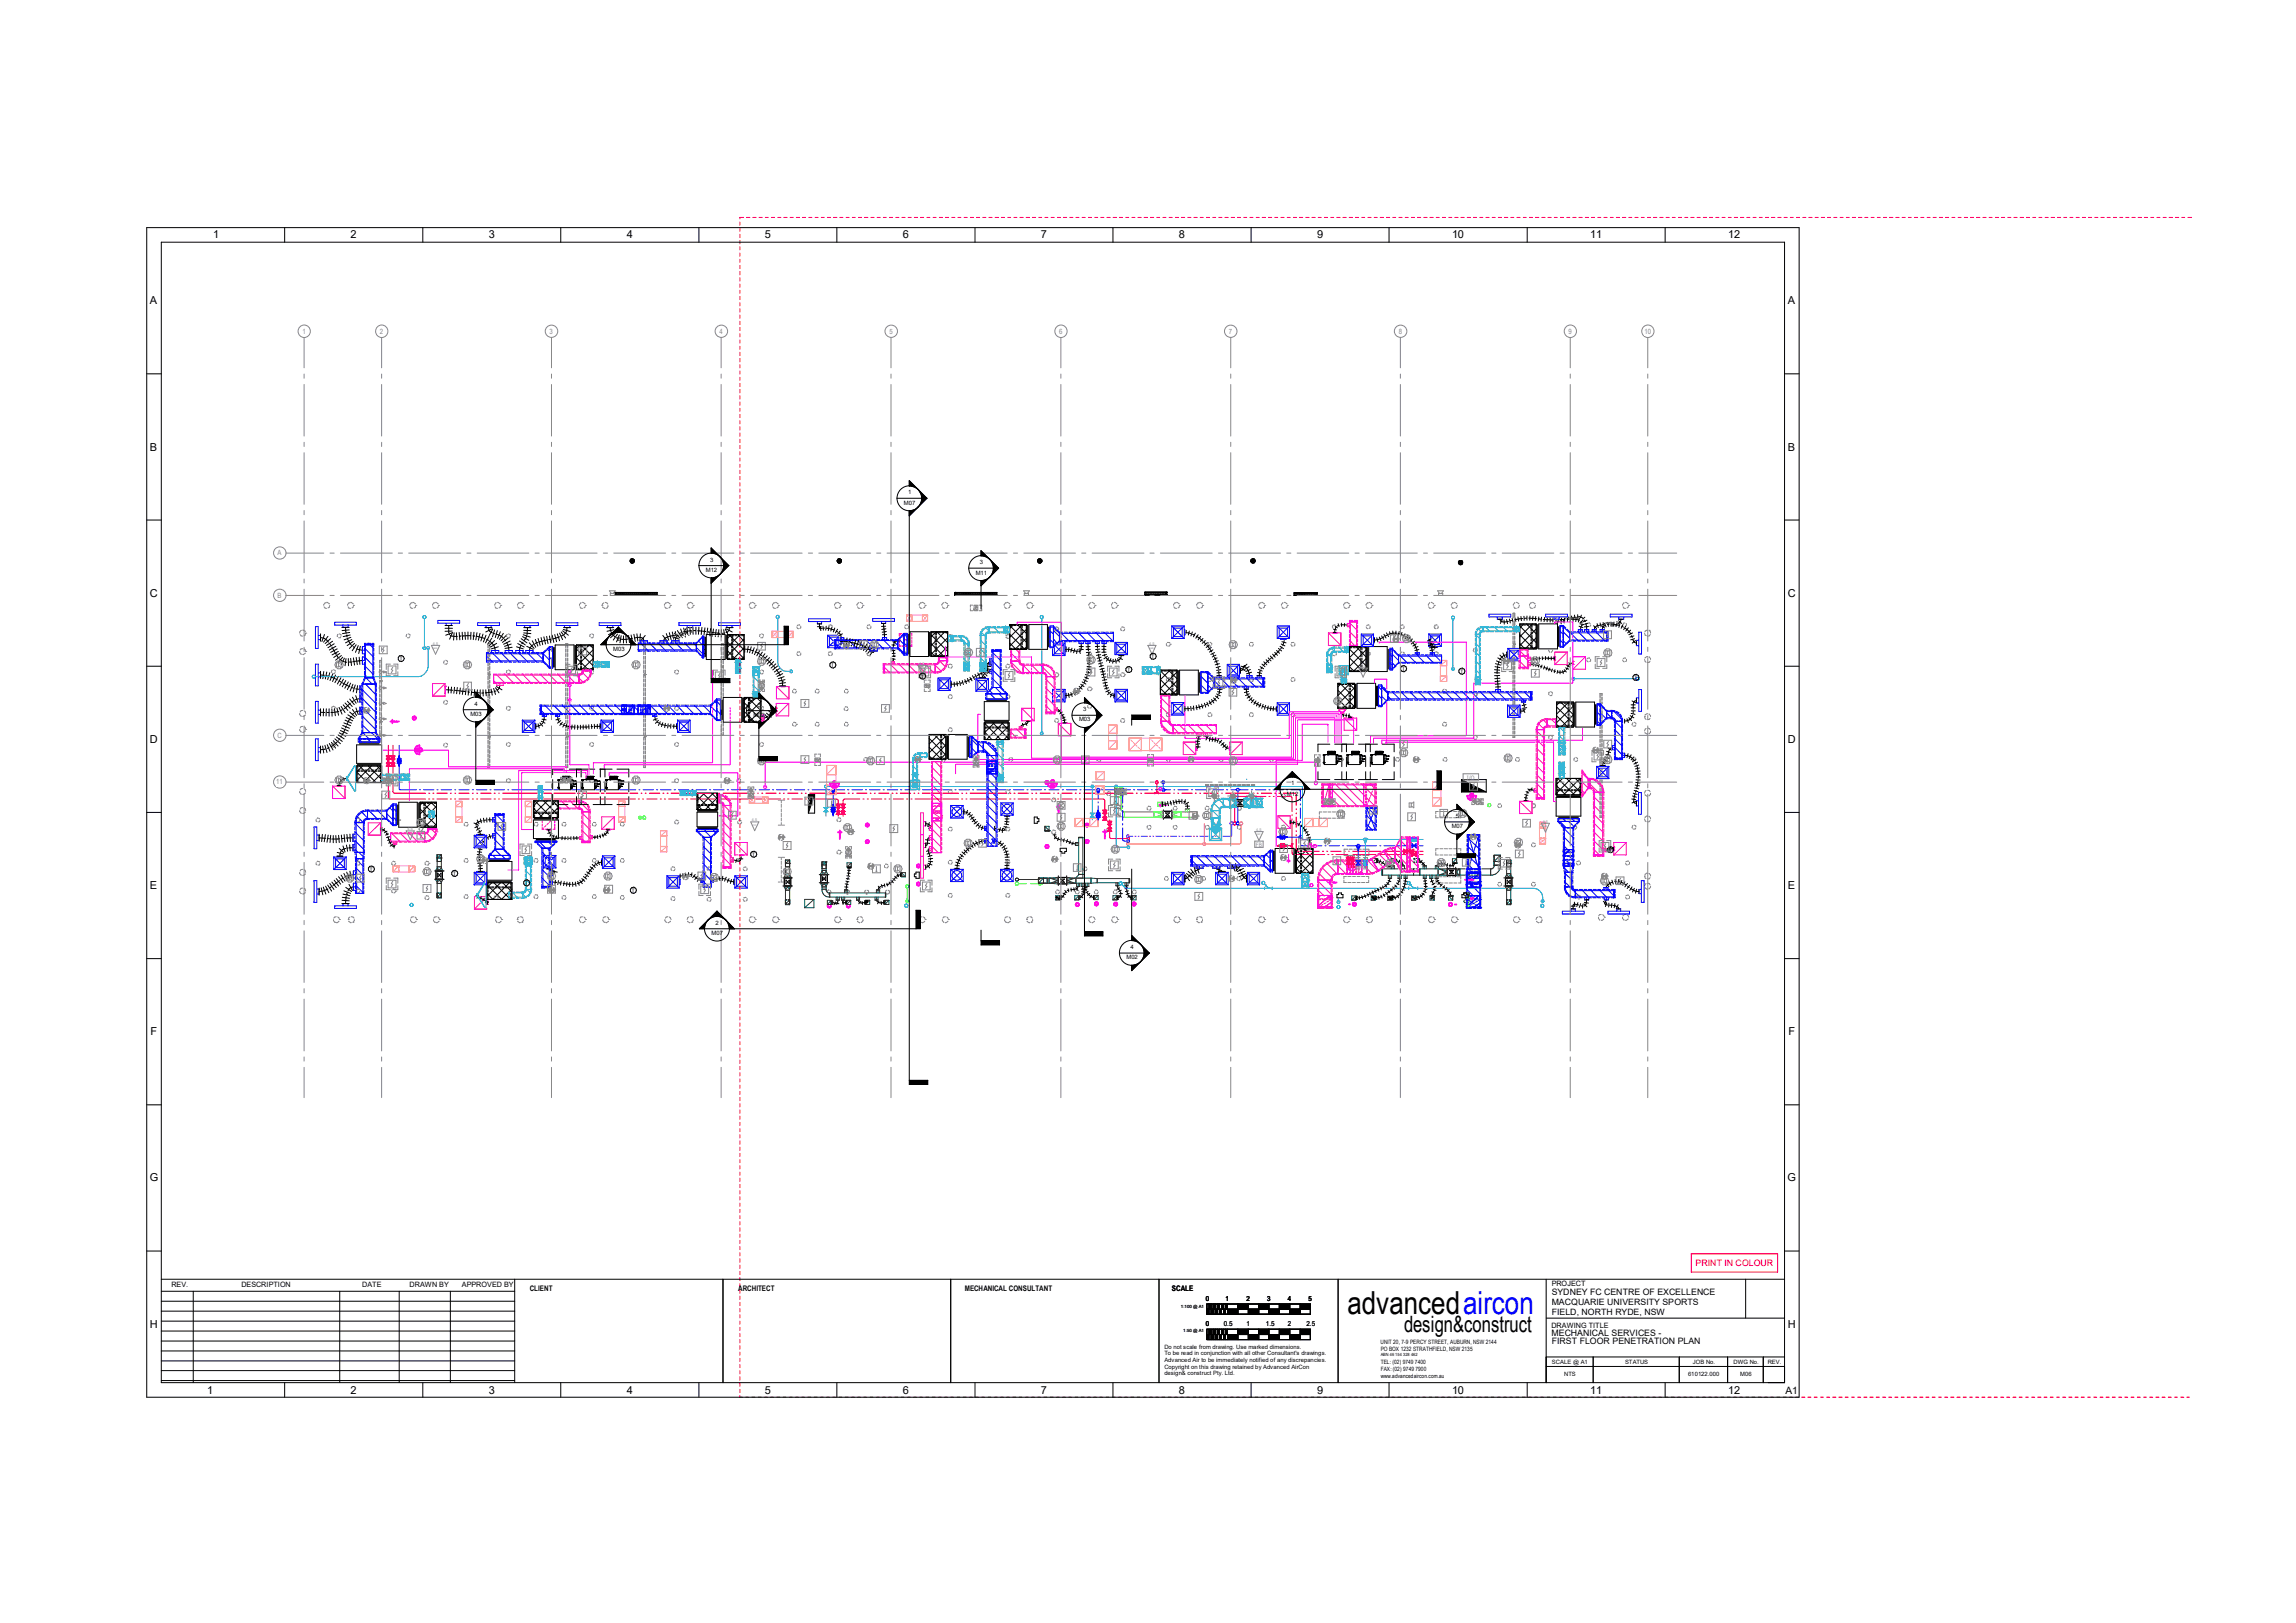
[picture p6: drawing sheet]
<svg xmlns="http://www.w3.org/2000/svg" width="420mm" height="297mm" viewBox="0 0 420 297" stroke-linecap="round" stroke-linejoin="round" font-family="sans-serif">
<defs><g id="words">
<text font-size="5.8" x="246.5" y="240.5">advancedaircon</text>
<text font-size="4.1" x="256.8" y="243.7">design&amp;construct</text>
<g font-size="2">
<text x="39" y="43.6">1</text>
<text x="64.1" y="43.6">2</text>
<text x="89.4" y="43.6">3</text>
<text x="114.6" y="43.6">4</text>
<text x="139.9" y="43.6">5</text>
<text x="165.1" y="43.6">6</text>
<text x="190.4" y="43.6">7</text>
<text x="215.6" y="43.6">8</text>
<text x="240.9" y="43.6">9</text>
<text x="265.6" y="43.6">10</text>
<text x="290.9" y="43.6">11</text>
<text x="316.1" y="43.6">12</text>
<text x="27.4" y="55.7">A</text>
<text x="327.1" y="55.7">A</text>
<text x="27.4" y="82.5">B</text>
<text x="327.1" y="82.5">B</text>
<text x="27.4" y="109.2">C</text>
<text x="327" y="109.2">C</text>
<text x="27.4" y="136">D</text>
<text x="327" y="136">D</text>
<text x="27.4" y="162.7">E</text>
<text x="327.1" y="162.7">E</text>
<text x="27.6" y="189.4">F</text>
<text x="327.1" y="189.4">F</text>
<text x="27.4" y="216.2">G</text>
<text x="327" y="216.2">G</text>
<text x="27.4" y="242.9">H</text>
<text x="327" y="242.9">H</text>
<text x="37.9" y="255">1</text>
<text x="64.1" y="255">2</text>
<text x="89.4" y="255">3</text>
<text x="114.6" y="255">4</text>
<text x="139.9" y="255">5</text>
<text x="165.1" y="255">6</text>
<text x="190.4" y="255">7</text>
<text x="215.6" y="255">8</text>
<text x="240.9" y="255">9</text>
<text x="265.6" y="255">10</text>
<text x="290.9" y="255">11</text>
<text x="316.1" y="255">12</text>
</g>
<text font-size="1.9" x="326.6" y="255.1">A1</text>
<text font-size="1.6" fill="#f00" x="310.2" y="231.7">PRINT IN COLOUR</text>
<g font-size="1.6">
<text x="283.8" y="238.9">MACQUARIE UNIVERSITY SPORTS</text>
<text x="283.9" y="237">SYDNEY FC CENTRE OF EXCELLENCE</text>
<text x="283.8" y="244.4">MECHANICAL SERVICES -</text>
<text x="283.8" y="240.7">FIELD, NORTH RYDE, NSW</text>
<text x="283.8" y="245.9">FIRST FLOOR PENETRATION PLAN</text>
</g>
<g font-size="1.4">
<text x="96.9" y="236.3">CLIENT</text>
<text x="135" y="236.3">ARCHITECT</text>
<text x="176.5" y="236.3">MECHANICAL CONSULTANT</text>
<text x="214.4" y="236.3">SCALE</text>
</g>
<g font-size="1.3" fill="#888">
<text x="55.3" y="61">1</text>
<text x="69.5" y="61">2</text>
<text x="100.5" y="61">3</text>
<text x="131.6" y="61">4</text>
<text x="162.7" y="61">5</text>
<text x="193.8" y="61">6</text>
<text x="224.8" y="61">7</text>
<text x="255.9" y="61">8</text>
<text x="286.9" y="61">9</text>
<text x="300.8" y="61">10</text>
<text x="50.8" y="101.6">A</text>
<text x="50.8" y="109.4">B</text>
<text x="50.8" y="135">C</text>
<text x="50.5" y="143.6">11</text>
</g>
<g font-size="1.3">
<text x="31.4" y="235.5">REV.</text>
<text x="44.2" y="235.5">DESCRIPTION</text>
<text x="66.3" y="235.5">DATE</text>
<text x="74.9" y="235.5">DRAWN BY</text>
<text x="84.5" y="235.5">APPROVED BY</text>
<text x="220.6" y="238.1">0</text>
<text x="224.2" y="238.1">1</text>
<text x="228" y="238.1">2</text>
<text x="231.8" y="238.1">3</text>
<text x="235.6" y="238.1">4</text>
<text x="239.4" y="238.1">5</text>
<text x="283.8" y="235.4">PROJECT</text>
<text x="220.6" y="242.7">0</text>
<text x="223.9" y="242.7">0.5</text>
<text x="228" y="242.7">1</text>
<text x="231.6" y="242.7">1.5</text>
<text x="235.6" y="242.7">2</text>
<text x="239" y="242.7">2.5</text>
<text x="283.8" y="243">DRAWING TITLE</text>
</g>
<g font-size="1.1">
<text x="165.3" y="92.4">M07</text>
<text x="166.1" y="90.5">1</text>
<text x="129.1" y="104.6">M12</text>
<text x="129.9" y="102.8">3</text>
<text x="178.5" y="105.2">M11</text>
<text x="179.2" y="103.2">3</text>
<text x="112.2" y="119.2">M03</text>
<text x="112.9" y="117.3">2</text>
<text x="73.1" y="120.9">T</text>
<text x="152.1" y="122.1">T</text>
<text x="168.5" y="124.2">T</text>
<text x="206.2" y="123">T</text>
<text x="210.7" y="120.6">T</text>
<text x="256.5" y="122.8">T</text>
<text x="267.1" y="123.3">T</text>
<text x="299" y="124.4">T</text>
<text x="86.1" y="131">M03</text>
<text x="86.8" y="129.2">4</text>
<text x="137.8" y="131.2">M02</text>
<text x="138.6" y="129.3">3</text>
<text x="198.1" y="130.2">3</text>
<text x="197.4" y="132">M03</text>
<text x="236.2" y="143.7">1</text>
<text x="235.4" y="145.6">M12</text>
<text x="266.3" y="149.7">5</text>
<text x="265.5" y="151.5">M07</text>
<text x="294.3" y="156">T</text>
<text x="67.7" y="159.5">T</text>
<text x="82.9" y="160.3">T</text>
<text x="137.6" y="156.8">T</text>
<text x="96.1" y="162">T</text>
<text x="115.6" y="163.4">T</text>
<text x="130.2" y="171.1">M07</text>
<text x="130.9" y="169.2">2</text>
<text x="206.8" y="173.7">4</text>
<text x="206.1" y="175.6">M02</text>
<text x="252.6" y="245.9">UNIT 20, 7-9 PERCY STREET, AUBURN, NSW 2144</text>
<text x="213" y="246.8">Do not scale from drawing. Use marked dimensions.</text>
<text x="213" y="248">To be read in conjunction with all other Consultant's drawings.</text>
<text x="213" y="249.3">Advanced Air to be immediately notified of any discrepancies.</text>
<text x="213" y="250.5">Copyright on this drawing retained by Advanced AirCon</text>
<text x="213" y="251.7">design&amp; construct Pty. Ltd.</text>
<text x="252.6" y="249.6">TEL: (02) 9749 7400</text>
<text x="252.6" y="250.9">FAX: (02) 9749 7900</text>
<text x="252.6" y="247.2">PO BOX 1232 STRATHFIELD, NSW 2135</text>
<text x="283.9" y="249.5">SCALE @ A1</text>
<text x="286.1" y="251.8">NTS</text>
<text x="297.3" y="249.5">STATUS</text>
<text x="308.8" y="251.8">610122.000</text>
<text x="309.7" y="249.5">JOB No.</text>
<text x="317.1" y="249.5">DWG No.</text>
<text x="318.3" y="251.8">M06</text>
<text x="323.4" y="249.5">REV.</text>
<text x="252.6" y="252.2">www.advancedaircon.com.au</text>
</g>
<g font-size="1.1" fill="#888">
<text x="268.3" y="142.7">I/O</text>
<text x="229.7" y="154.9">FB</text>
</g>
<text font-size="1.1" fill="#26b4d8" x="228.3" y="145.9">AF</text>
<g font-size=".8">
<text x="216" y="239.3">1:100 @ A1</text>
<text x="216.5" y="243.8">1:50 @ A1</text>
<text x="252.6" y="248.2">ABN 46 154 328 462</text>
</g>
<g font-size=".7" fill="#888">
<text x="79.2" y="118">4.5</text>
<text x="210.2" y="118">4.5</text>
<text x="168.1" y="121.7">4.5</text>
<text x="248.8" y="122.2">4.5</text>
<text x="74.5" y="152">4.5</text>
<text x="137.5" y="150.3">4.5</text>
<text x="229.8" y="152.1">4.5</text>
<text x="282.2" y="150.6">4.5</text>
</g>
<g font-size=".4" fill="#888">
<text x="79.2" y="118.8">ABE</text>
<text x="210.3" y="118.8">ABE</text>
<text x="168.2" y="122.5">ABE</text>
<text x="248.9" y="123">ABE</text>
<text x="74.6" y="152.8">ABE</text>
<text x="137.7" y="151.1">CO²</text>
<text x="230" y="152.9">WC</text>
<text x="282.2" y="151.4">ABE</text>
</g>
</g></defs>
<path d="M147.9 145.4h1.1v3.4h-1.1z" fill="#000"/>
<g fill="#fff">
<path d="M73.3 141.7l.1 1.1zM285.2 140.9h1v.4h-1z" fill-rule="evenodd"/>
<path d="M285.2 141.3h1v1.1h-1z" fill-rule="evenodd"/>
<path d="M285.2 140.8l1 .1zM89.1 161.5h4.5v3.1h-4.5zM90.5 149.1h1.7v6.3h-1.7zM89.4 156.5h3.9v.7h-3.9z" fill-rule="evenodd"/>
<path d="M90.5 148.9h1.7v.2h-1.7zM127.5 145.2h3.8v3h-3.8zM128.6 153.2h1.5v9.1h-1.5zM127.4 151.8h4v.3h-4zM125.9 144.7h.4v.9h-.4z" fill-rule="evenodd"/>
<path d="M126.3 144.7h1v.9h-1z" fill-rule="evenodd"/>
<path d="M124.4 144.7h1v.9h-1zM125.8 144.7l.1 .9zM134.5 121.5h1v.3h-1z" fill-rule="evenodd"/>
<path d="M134.5 120.7h1v.8h-1zM137.8 126.6h1.1v1h-1.1z" fill-rule="evenodd"/>
<path d="M183.6 114.7h1v1.1h-1z" fill-rule="evenodd"/>
<path d="M246 118.4h.8v1h-.8z" fill-rule="evenodd"/>
<path d="M242.7 122.2h.9v.9h-.9zM271.3 114.7h5.8v.9h-5.8z" fill-rule="evenodd"/>
<path d="M277.1 114.7h.8v.9h-.8z" fill-rule="evenodd"/>
<path d="M98.5 145h.7v1.6h-.7z" fill-rule="evenodd"/>
<path d="M98.5 144.9h.7v.1h-.7zM137.8 123.6h1.1v3h-1.1z" fill-rule="evenodd"/>
</g>
<g fill="#fff">
<path d="M179.3 116.3h1.1v5h-1.1z"/>
<path d="M242.7 119.8h.9v1.9h-.9z"/>
</g>
<path d="M267.3 142.7h4.6v2.2h-4.6z" fill="#000"/>
<g fill="#fff">
<path d="M237.2 155.3h3v4.5h-3zM218.1 156.6h13.1v1.9h-13.1zM232.4 155.6h.4v4h-.4zM212.3 122.6h3v4.6h-3zM222.1 124h9v1.7h-9zM219.7 122.9h1.2v4h-1.2z" fill-rule="evenodd"/>
<path d="M231.1 124h.3v1.7h-.3zM214.6 132.6h7.9v1.7h-7.9z" fill-rule="evenodd"/>
<path d="M210.6 122h1.6v1.3h-1.6z" fill-rule="evenodd"/>
<path d="M180 132.3h4.6v3h-4.6zM181.4 119.1h1.7v6.7h-1.7zM180.3 127h4v.9h-4z" fill-rule="evenodd"/>
<path d="M181.4 118.9h1.7v.2h-1.7zM184.9 133.4h2.6v1.7h-2.6z" fill-rule="evenodd"/>
<path d="M182.4 135.3h1.1v.9h-1.1z" fill-rule="evenodd"/>
<path d="M182.4 142.3h1.1v.9h-1.1zM182.4 141.8l1.1 .1zM89 119.4h10.4v1.8h-10.4zM78.2 151.6h1.7v.2h-1.7zM71.5 152.4h6.2v1.7h-6.2z" fill-rule="evenodd"/>
<path d="M105.5 118h3v4.6h-3zM100.5 118.3h.6v4h-.6zM170 134.4h3v4.5h-3zM177.4 134.7h.4v3.9h-.4z" fill-rule="evenodd"/>
<path d="M166.9 139.1h1v3.6h-1z" fill-rule="evenodd"/>
<path d="M166.9 142.7l1 .1zM170.4 150.2h1.9v5.8h-1.9zM246.8 113.8h1.5v4.3h-1.5zM277.9 120.1h1.7v2h-1.7zM290.5 142.5h.3v1.8h-.3zM291.5 145h1.9v11.5h-1.9zM244.7 125.1h3.1v4.5h-3.1zM245.3 123.6h1v.4h-1z" fill-rule="evenodd"/>
<path d="M245.3 124h1v1h-1z" fill-rule="evenodd"/>
<path d="M253.9 126.6h26.1v1.5h-26.1zM252.1 125.3h.6v4h-.6zM64.9 150.5h1.7v5.5h-1.7z" fill-rule="evenodd"/>
<path d="M66.7 118h1.7v6h-1.7zM65 157.1h1.5v6.4h-1.5z" fill-rule="evenodd"/>
</g>
<g fill="#fff">
<path d="M182.4 136.2h1.1v5.6h-1.1z"/>
<path d="M77.7 151.8h2.2v2.3h-2.2z"/>
<path d="M180.5 141.6h1.9v13.3h-1.9z"/>
<path d="M64.9 148.3h2.3v2.2h-2.3z"/>
<path d="M98 154.1h3.8v1.1h-3.8z"/>
<path d="M127.5 152.1h3.8v1.1h-3.8z"/>
<path d="M252.7 125.3h1.2v4h-1.2z"/>
</g>
<g fill="#f0f">
<path d="M153.3 152h.6v.6h-.6z"/>
<path d="M201.8 151.9h.6v.6h-.6z"/>
<path d="M193.3 147.3h.6v.6h-.6z"/>
<path d="M243 161.2h.6v.6h-.6z"/>
<path d="M268.9 160.7h.6v.6h-.6z"/>
<path d="M212 147.1h.6v.6h-.6z"/>
</g>
<g fill="#fff">
<path d="M137.8 122h1.1v1.1h-1.1zM137.8 123.5h1.1v.1h-1.1zM209 122h1.1v1.3h-1.1zM210.5 122l.1 1.3zM78.4 148.4h1.1v1.2h-1.1zM73.8 141.7h1.1v1.1h-1.1zM98.5 143.8h.7v.7h-.7zM285.2 139.5h1v.9h-1zM102.2 146.6h3.8v1.4h-3.8zM106.4 148.5h1.5v5.5h-1.5z" fill-rule="evenodd"/>
<path d="M131.5 145.4h.2v1.5h-.2zM132.2 147.4h1.5v11.3h-1.5z" fill-rule="evenodd"/>
<path d="M119 129h11v1.8h-11zM116 129h.7v1.8h-.7zM114.1 129h.4v1.8h-.4z" fill-rule="evenodd"/>
<path d="M113.7 129l.1 1.8zM118.2 129h.3v1.8h-.3z" fill-rule="evenodd"/>
<path d="M118.9 129l.1 1.8zM118.5 129l.1 1.8zM114.5 129l.1 1.8zM115.9 129h.1v1.8h-.1z" fill-rule="evenodd"/>
<path d="M106.5 122.6h1.7v.2h-1.7zM90.3 123.4h15.6v1.7h-15.6z" fill-rule="evenodd"/>
<path d="M134.5 122.3h1v.9h-1zM134.5 121.8l1 .1z" fill-rule="evenodd"/>
<path d="M170.4 139.4h1.9v7.6h-1.9zM170.4 148.5h1.9v1.3h-1.9zM170.4 150.1l1.9 .1z" fill-rule="evenodd"/>
<path d="M238.1 159.9h1.3v.8h-1.3z" fill-rule="evenodd"/>
<path d="M184.9 118.8h1.7v2.2h-1.7zM187.2 121.5h3.6v1.8h-3.6zM191.3 123.8h1.7v6.5h-1.7z" fill-rule="evenodd"/>
<path d="M243.7 143.5h5.7v4.1h-5.7zM161.5 121.5h.3v1.6h-.3zM229.8 146.1h1.1v1.7h-1.1z" fill-rule="evenodd"/>
</g>
<g fill="#fff">
<path d="M106 146.6h1.9v1.9h-1.9z"/>
<path d="M131.7 145.4h2v2h-2z"/>
<path d="M65.5 134.1h4v1.1h-4z"/>
<path d="M66.2 124h2.6v1.2h-2.6z"/>
<path d="M127.4 116.5h1.1v3.8h-1.1z"/>
<path d="M164.2 115.9h1.2v3.9h-1.2z"/>
<path d="M192.7 114.6h1.1v3.9h-1.1z"/>
<path d="M180.3 125.8h4v1.2h-4z"/>
<path d="M220.9 122.9h1.2v3.9h-1.2z"/>
<path d="M286 114.5h1.1v3.9h-1.1z"/>
<path d="M292.7 128.8h1.2v3.9h-1.2z"/>
<path d="M231.2 155.6h1.2v3.9h-1.2z"/>
<path d="M89.4 155.4h3.9v1.1h-3.9z"/>
<path d="M70.7 147.1h1.2v3.9h-1.2z"/>
<path d="M65 156h1.6v1.1h-1.6z"/>
<path d="M114.1 129v1.8z"/>
<path d="M130 127.9h1.1v3.9h-1.1z"/>
<path d="M118.2 129v1.8z"/>
<path d="M116.7 129l.1 1.8z"/>
<path d="M99.4 118.3h1.1v3.9h-1.1z"/>
<path d="M105.9 122.8h2.3v2.3h-2.3z"/>
<path d="M177.8 134.7h1.1v3.9h-1.1z"/>
<path d="M170.4 149.8l1.9 .1z"/>
<path d="M245.3 123.5h1v.1h-1z"/>
<path d="M254.7 118.6h1.1v4h-1.1z"/>
<path d="M184.9 121h2.3v2.3h-2.3z"/>
<path d="M190.8 121.5h2.2v2.3h-2.2z"/>
</g>
<path d="M221.3 151.6h2.2v1.1h-2.2z" fill="#26b4d8"/>
<g fill="#fff">
<path d="M229.3 146.1l.1 1.7zM221.5 148.3h1.7v1.4h-1.7z" fill-rule="evenodd"/>
<path d="M203.9 144.2h1.3v1.1h-1.3zM291.5 156.5h1.9v.2h-1.9zM280 126.6h.2v1.5h-.2zM269.9 116.1h.9v7.8h-.9z" fill-rule="evenodd"/>
<path d="M180.9 114.7h2.7v1.1h-2.7zM179.3 121.3l1.1 .1zM179.3 121.8h1.1v1.1h-1.1zM176.3 117.8h1v3.6h-1z" fill-rule="evenodd"/>
<path d="M173.5 116.3h.9v1h-.9z" fill-rule="evenodd"/>
<path d="M174.4 116.3h1.5v1h-1.5zM176.3 121.4l1 .1zM176.3 121.8h1v1h-1z" fill-rule="evenodd"/>
<path d="M109 121.1h1v.9h-1z" fill-rule="evenodd"/>
<path d="M108.6 121.1h.4v.9h-.4zM110.5 121.1h1v.9h-1zM110 121.1l.1 .9zM238.1 160.7h1.3v.1h-1.3z" fill-rule="evenodd"/>
<path d="M96.1 158.4h1.1v4.4h-1.1z" fill-rule="evenodd"/>
<path d="M228.7 146.1h.6v1.7h-.6z" fill-rule="evenodd"/>
<path d="M285.1 133.2h1.2v3.4h-1.2z" fill-rule="evenodd"/>
<path d="M293.9 130h.9v1.5h-.9zM295.3 138.8h1.5v.2h-1.5z" fill-rule="evenodd"/>
<path d="M203.9 145.7h1.3v2.3h-1.3z" fill-rule="evenodd"/>
</g>
<g fill="#fff">
<path d="M221.5 149.7h1.7v1.6h-1.7z"/>
<path d="M269.9 114.7h1.4v1.4h-1.4z"/>
<path d="M242.7 121.7l.9 .1z"/>
<path d="M242.7 118.4h1.4v1.4h-1.4z"/>
<path d="M244.1 118.4h1.9v1h-1.9z"/>
<path d="M179.3 114.7h1.6v1.6h-1.6z"/>
<path d="M175.9 116.3h1.4v1.5h-1.4z"/>
<path d="M238.1 161.2h1.3v1.1h-1.3z"/>
<path d="M93.6 163.2h2v1.2h-2z"/>
<path d="M95.6 162.8h1.6v1.6h-1.6z"/>
<path d="M212.3 127.3h1.7v4.7h-1.7z"/>
<path d="M212.3 132h2.3v2.3h-2.3z"/>
<path d="M285.1 137h1.2v1.1h-1.2z"/>
<path d="M294.8 130h2v2h-2z"/>
</g>
<g fill="#f0f">
<path d="M235.4 157.3h.6v.6h-.6z"/>
<path d="M71.5 131.7h.6v.6h-.6z"/>
</g>
<g fill="#fff">
<path d="M96.1 156.8h1.1v1.5h-1.1z"/>
<path d="M97.2 156.8h.2v1.4h-.2z"/>
<path d="M95.9 156.8h.2v1.4h-.2z"/>
<path d="M221.5 146.1h2.3v2.2h-2.3z"/>
<path d="M227.6 146.1h1.1v1.6h-1.1z"/>
<path d="M225 146.1h1.1v1.6h-1.1z"/>
<path d="M217.8 156.6h.3v1.9h-.3z"/>
<path d="M290.8 142.5h2.6v2.5h-2.6z"/>
<path d="M277.9 118.9h1.7v1.2h-1.7z"/>
<path d="M171.1 120.9h2.3v2.2h-2.3z"/>
<path d="M241 161.1h2.7v2.8h-2.7z"/>
<path d="M244.7 157.4h1.7v2.6h-1.7z"/>
<path d="M246.9 157.4h.5v2.6h-.5z"/>
<path d="M246.8 157.4l.1 2.6z"/>
<path d="M246.4 157.4l.1 2.6z"/>
<path d="M256.3 153.2h1.1v6.4h-1.1z"/>
<path d="M249.1 157.4h1v2.6h-1z"/>
<path d="M247.4 157.4v2.6z"/>
<path d="M249 157.4l.1 2.6z"/>
<path d="M250.8 155.7h3.7v3.6h-3.7z"/>
<path d="M253.1 155.1h2.1v2.8h-2.1z"/>
<path d="M250.1 157.2h2.1v2.8h-2.1z"/>
</g>
<g fill="#fff">
<path d="M106.4 154h1.5v.2h-1.5zM132.2 158.7h1.5v.2h-1.5zM166.5 142.8h1.7v1.7h-1.7zM223.8 146.1h1.2v1.7h-1.2z" fill-rule="evenodd"/>
<path d="M269.9 124.4h.9v.9h-.9zM269.9 123.9l.9 .1z" fill-rule="evenodd"/>
<path d="M277.9 122.1h1.7v.3h-1.7zM244.9 121.8h1.7v1.7h-1.7zM246.8 113.5h1.5v.3h-1.5zM187.5 133.4h.2v1.7h-.2zM191.3 130.3h1.7v.3h-1.7zM171.7 120.4h1.7v.5h-1.7z" fill-rule="evenodd"/>
<path d="M268.2 161.6h2.6v.2h-2.6zM268.2 159.6h2.6v.3h-2.6z" fill-rule="evenodd"/>
</g>
<g fill="#f00">
<path d="M258.3 156h.4v.7h-.4z"/>
<path d="M258.7 156h.3v.7h-.3z"/>
<path d="M257.3 155.4h.4v.7h-.4z"/>
<path d="M257.7 155.4h.4v.7h-.4z"/>
</g>
<g fill="#00f">
<path d="M258.3 154.4h.4v.7h-.4z"/>
<path d="M258.7 154.4h.3v.7h-.3z"/>
</g>
<g fill="#0080ff">
<path d="M258.3 153.3h.4v.7h-.4z"/>
<path d="M258.7 153.3h.3v.7h-.3z"/>
<path d="M249.4 157.5h.7v.4h-.7z"/>
<path d="M249.4 157.9h.7v.4h-.7z"/>
</g>
<g fill="#00f">
<path d="M248.1 157.5h.7v.4h-.7z"/>
<path d="M248.1 157.9h.7v.4h-.7z"/>
</g>
<g fill="#f00">
<path d="M247.1 157.4h.6v.3h-.6z"/>
<path d="M247 157.8h.8v.4h-.8z"/>
<path d="M246.3 157.4h.7v.3h-.7z"/>
<path d="M246.3 157.8h.7v.4h-.7z"/>
</g>
<g fill="#0080ff">
<path d="M199.5 148.8h.7v.3h-.7z"/>
<path d="M199.4 149.2h.8v.4h-.8z"/>
</g>
<g fill="#00f">
<path d="M200.5 148.8h.7v.3h-.7z"/>
<path d="M200.5 149.2h.8v.4h-.8z"/>
</g>
<g fill="#f00">
<path d="M201.8 148.8h.6v.3h-.6z"/>
<path d="M201.7 149.2h.8v.4h-.8z"/>
<path d="M202.6 151.2h.8v.4h-.8z"/>
<path d="M202.6 150.8h.7v.4h-.7z"/>
<path d="M153.9 147.7h.7v.4h-.7z"/>
<path d="M153.8 148.1h.8v.4h-.8z"/>
<path d="M153 147.7h.7v.4h-.7z"/>
<path d="M153 148.1h.7v.4h-.7z"/>
</g>
<g fill="#00f">
<path d="M152.1 147.8h.6v.3h-.6z"/>
<path d="M152 148.2h.8v.3h-.8z"/>
</g>
<g fill="#0080ff">
<path d="M150.7 147.8h.7v.3h-.7z"/>
<path d="M150.7 148.2h.8v.3h-.8z"/>
</g>
<g fill="#f00">
<path d="M70.7 139.3h.7v.4h-.7z"/>
<path d="M70.7 138.9h.7v.3h-.7z"/>
<path d="M71.5 139.3h.8v.4h-.8z"/>
<path d="M71.5 138.9h.7v.3h-.7z"/>
</g>
<g fill="#00f">
<path d="M72.6 139.3h.8v.4h-.8z"/>
<path d="M72.7 138.9h.7v.3h-.7z"/>
</g>
<g fill="#f0f">
<path d="M268.9 145.8h.6v.5h-.6z"/>
<path d="M192.2 143.5h.6v.6h-.6z"/>
<path d="M152.4 143.5h.6v.6h-.6z"/>
<path d="M76 136.9h.6v.6h-.6z"/>
</g>
<g fill="#fff">
<path d="M249.9 147.8h1.9v4.1h-1.9z"/>
<path d="M241.8 143.5h1.5v4.1h-1.5z"/>
<path d="M180.5 138.3h1.9v1h-1.9z"/>
<path d="M179.9 135.7h2.5v2.6h-2.5z"/>
<path d="M257.8 153.2h1.7v6.4h-1.7z"/>
<path d="M257.4 153.2h.4v6.4h-.4z"/>
<path d="M255.2 153.2h1.1v6.3h-1.1z"/>
<path d="M241 157.4h3.7v3.7h-3.7z"/>
<path d="M268.2 163.9l2.6 .1z"/>
<path d="M268.2 162.3h2.6v1.6h-2.6z"/>
<path d="M281 131.5h2v2h-2z"/>
<path d="M286 155.5l1.9 .1z"/>
<path d="M286 158.5h1.9v1.1h-1.9z"/>
<path d="M285 150.3h3.9v1.2h-3.9z"/>
<path d="M288.2 162.8h7v1.5h-7z"/>
<path d="M286.2 162.3h2v2h-2z"/>
<path d="M166.9 137.7h1.5v1.4h-1.5z"/>
</g>
<g fill="#fff">
<path d="M243.3 143.5h.4v4.1h-.4zM249.4 143.5h2.3v4.1h-2.3zM178.9 135.7h1v1.9h-1zM180.5 141.5l1.9 .1z" fill-rule="evenodd"/>
<path d="M180.5 140.8h1.9v.5h-1.9z" fill-rule="evenodd"/>
<path d="M180.5 139.3l1.9 .1zM180.5 140.7l1.9 .1z" fill-rule="evenodd"/>
<path d="M268.4 152.7h2.3v6.3h-2.3zM241 163.9h2.7v.1h-2.7z" fill-rule="evenodd"/>
<path d="M268.2 159h2.6v.6h-2.6zM268.2 161.5l2.6 .1zM268.2 159.9h2.6v.1h-2.6z" fill-rule="evenodd"/>
<path d="M268.2 162.3h2.6zM268.2 161.8l2.6 .1zM283 131.5h1.6v1.6h-1.6zM281 133.5h1.5v12.5h-1.5z" fill-rule="evenodd"/>
<path d="M281 146h1.5v.3h-1.5zM286.2 159.6h1.5v2.7h-1.5zM284.9 149.8h4v.5h-4z" fill-rule="evenodd"/>
<path d="M286 156.7h1.9v1.5h-1.9z" fill-rule="evenodd"/>
<path d="M286 158.4l1.9 .1zM286 151.5h1.9v4h-1.9zM286 156.6l1.9 .1z" fill-rule="evenodd"/>
<path d="M295.2 162.8h.2v1.5h-.2zM170.4 148.5h1.9zM170.4 147l1.9 .1zM168.4 137.7h1.1v.9h-1.1z" fill-rule="evenodd"/>
</g>
<g fill="#00f">
<path d="M234.6 152.8h.3v.7h-.3z"/>
<path d="M234.2 152.8h.4v.7h-.4z"/>
</g>
<g fill="#f00">
<path d="M234.6 154.4h.4v.7h-.4z"/>
<path d="M234.2 154.4h.4v.7h-.4z"/>
</g>
<path d="M289.4 140.9h1.1v4.9h-1.1z" fill="#fff"/>
<g fill="none" stroke="#f00" stroke-width=".18">
<path d="M71 141.9v.7M71.9 141.9v.7M124.6 145.2h.6M125.6 145.2h.1M126.1 145.2h.1M126.5 145.2h.2M127.9 146.2h3M132 146.2h1.2M137.2 146.2h.2M138.2 146.2h1.1M139.7 146.2h.2M151.7 145.2h1"/>
<path d="M170.6 146.2h1.5M170.6 145.2h1.5M180.7 146.2h1.5M180.7 145.2h1.5M225.8 146.3v1.2M228.7 145.8h.5M236.3 155.4v.7l.3 .3M237.3 155.7l.4 .1M237.3 156.4h.4M238.3 155.8h1.7M238.3 156.4h1.7M246.6 158.7h.1"/>
<path d="M246.6 158.2v.5M246.7 158.2v.2M247.2 158.6l-.1 .1M247.2 158.3l-.2 .4h.2M247.4 158.5v.1M247.6 158.5v.2M247.6 158.2l.2 .5h-.2M252.3 156.4h1M253.4 155.8h1.6M253.7 156.4h1.3M255.4 155.8h.7M255.4 156.4h.7"/>
<path d="M256.5 155.8h.8M256.5 156.4h.7M256.8 155.9l.5-.1-.5 .2M256.8 155.7h.5M256.8 155.5l.5 .2M257.3 155.7l-.5-.3v.8l.5-.3M257.9 156.4h.4M257.9 156.5l.4-.1-.4 .1M257.9 156.3h.4M257.9 156.2l.4 .1M257.9 156.1h.1M258.1 155.8h1.2"/>
<path d="M258.1 156.1l.2 .2M258.1 155.7l.5-.3v.8l-.3-.2M258.1 155.9l.2 .1M258.3 156.5l-.4 .1M258.6 155.9l-.5-.1 .5 .2M258.6 155.7h-.5M258.6 155.5l-.5 .2M259 156.4h.3M259 156.5l.3 .1M259.3 156.3h-.3M259.3 156.2l-.3 .1M259.3 156.5l-.3-.1 .3 .1"/>
<path d="M259.3 156.1l-.3 .2"/>
</g>
<g fill="none" stroke="#000" stroke-width=".18">
<path d="M105.5 118.8l3 3M106.2 118l-.7 .7M106.3 118l2.2 2.2M107.8 118l-2.3 2.3M107.9 118l.6 .6M108.5 118.9l-3 3M112.5 108.4h.1M112.5 108.9h.1M112.5 108.5h.1M129.8 116.3h.1M130.3 116.3v.1M130.9 116.3v.2"/>
<path d="M131.4 116.3v.2M132 116.3v.3M133.1 119.1l1.5 1.6M133.1 117.5l3 3M133.3 116.1l2.8 2.8M133.8 116.1l-.7 .7M134.9 116.1l1.2 1.2M135.4 116.1l-2.3 2.3M136.1 118.6l-2.1 2.1M136.1 117l-3 3M153.8 117.1v.3M153.8 117.6v.4"/>
<path d="M153.8 117.4h.4M154.3 117.1v.3M154.3 117.6v.5M154.4 117.4h.4M154.8 117.4h.1M154.8 117.7v.4M154.9 117.1v.3M155 117.4l.3 .1M155.3 117.7l-.1 .5M155.4 117.1v.4M155.5 117.5l.3 .1M155.8 118.1l-.1 .1"/>
<path d="M155.9 117.5l-.1 .3M156 117.1v.1M156 117.6l.3 .1M163.2 118l.5 .1M163.3 117.4l.5 .3M163.4 118.2v.1M163.4 118.4v.1M163.4 118.1v.1M163.5 117.7l-.1 .2M163.7 117.4h.1M163.7 117.4l-.1 .2M163.9 117.2l-.1 .1"/>
<path d="M164 117.2v.2M164.4 117.1v.3M170.3 119.4l.8 .7M170.3 117.8l2.4 2.3M170.3 116.2l3.1 3M171.2 115.6l-.9 .9M171.4 115.6l2 2M172.8 115.6l-2.5 2.6M173 115.6l.4 .4M173.4 119.9l-.3 .2M173.4 118.3l-1.9 1.8M173.4 116.7l-3.1 3.1"/>
<path d="M174.7 108.4h.1M174.7 108.9h.1M174.7 108.5h.1M184.7 117.7l1.1 1.1M184.7 116.1l2.8 2.7M184.7 114.5l3 3M185.4 114.3l-.7 .7M186.1 114.3l1.6 1.6M187 114.3l-2.3 2.3M187.7 114.3h.1M187.7 118.4l-.4 .4M187.7 116.8l-2 2"/>
<path d="M187.7 115.2l-3 3M213.3 108.5h.1M213.3 108.8h.1M213.3 108.9h.1M213.3 108.4h.1M240.8 108.5h.1M240.8 108.9h.1M240.8 109h.1M246.8 118.8l3.1 3M247.3 118.3l-.5 .4M248 118.3l1.9 1.9M248.9 118.3l-2.1 2.1"/>
<path d="M249.6 118.3l.3 .3M249.9 118.9l-3.1 3.1M278 116.2l2.5 2.5M278 114.6l3 3M278.7 114.2l-.7 .7M279.2 114.2l1.8 1.8M280.3 114.2l-2.3 2.3M280.8 114.2l.2 .2M281 116.7l-2.1 2-.9-.9M281 118.3l-.4 .4M281 115.1l-3 3.1M105.5 122l.5 .6"/>
<path d="M105.5 120.4l2.1 2.2M108.5 122.1l-.5 .5M108.5 120.5l-2.1 2.1M136.1 120.2l-.5 .5M136.1 131.8l.4 .4M136.1 130.2l2 2M136.1 128.6l3.1 3.1M136.7 127.6l-.6 .6M136.8 127.6l2.4 2.4M138.3 127.6l-2.2 2.2M138.4 127.6l.8 .8M139.2 131.6l-.6 .6"/>
<path d="M139.2 130l-2.2 2.2M139.2 128.4l-3.1 3M170 138.3l.6 .6M170 136.7l2.2 2.2M170 135.1l3 3.1M170.1 134.4l-.1 .1M170.9 134.4l2.1 2.2M171.7 134.4l-1.7 1.7M172.5 134.4l.5 .6M173 137.9l-1 1M173 136.3l-2.6 2.6M173 134.7l-3 3.1"/>
<path d="M179.9 122.7h.1M180 133.9l1.4 1.4M180 132.3l3 3M180.3 132.3l-.3 .2M181.6 132.3l3 3M181.9 132.3l-1.9 1.9M183.2 132.3l1.4 1.3M183.5 132.3l-3 3M184.6 134.4l-.9 .9M184.6 132.8l-2.5 2.5M212.4 122.6l-.1 .2 3 3M213.7 122.6l1.6 1.6"/>
<path d="M214 122.6l-1.7 1.8 2.8 2.8M215.3 123l-3 3 1.1 1.2M215.3 126.2l-1 1M215.3 124.6l-2.6 2.6M242.8 138.1h.1M244.3 138.1h.1M244.6 139.4h.1M244.7 129.5l.1 .1M244.7 127.9l1.7 1.7M244.7 126.3l3.1 3M245.1 125.1l2.7 2.6M245.4 125.1l-.7 .6"/>
<path d="M246.7 125.1l1.1 1M246.8 122l.9 .9M246.8 120.4l2.5 2.5M247 125.1l-2.3 2.2M247.2 138.1h.1M247.8 129.1l-.6 .5M247.8 127.5l-2.2 2.1M247.8 125.9l-3.1 3M248.6 138.1h.1M249 139.4h.1M249.9 122.1l-.8 .8M249.9 120.5l-2.4 2.4"/>
<path d="M251.5 138.1h.1M253 138.1h.1M253.4 139.4h.1M284.7 132.6l.5 .5M284.7 131l2.1 2.1M284.7 129.4l3.1 3M285.3 128.5l-.6 .6M285.5 128.5l2.3 2.3M286.9 128.5l-2.2 2.2M287.1 128.5l.7 .7M287.8 132.5l-.6 .6M287.8 130.9l-2.2 2.2"/>
<path d="M287.8 129.2l-3.1 3M65.7 140.2l3.1 3M66.3 140.2l-1.1 1.1 2 1.9M67.4 140.2l2.4 2.4M67.9 140.2l-2.7 2.7 .4 .3M69 140.2l.8 .8M69.6 140.2l-3.1 3M69.8 143.1l-.1 .1M69.8 141.5l-1.7 1.7M76.8 148l3 3M76.8 151.3l.2 .1M76.8 149.6l1.8 1.8"/>
<path d="M77.2 146.8l1.6 1.6M77.3 146.8l-.5 .6M78.4 149l-1.6 1.6M78.8 146.8l1 1M79 146.8l-2.2 2.2M79.5 149.6l-1.9 1.8M79.5 149.1l.3 .3M79.8 150.7l-.6 .7M79.8 149.1l-.3 .4M79.8 147.5l-.8 .9M97.6 149.5l.1 .1M97.6 147.9l1.7 1.7"/>
<path d="M97.8 146.6l3.1 3M98.5 146.6l-.9 .9M99.4 146.6l2.8 2.6M100 151.8h.6M100.1 159h.4M100.1 146.6l-2.5 2.5M100.3 151.8l.1 .5M100.5 152.5l.3 .3M100.6 159.2h.1M100.7 152.3l-.5 .2M101 152.6l-.4 .4M101 152.9l.3 .2"/>
<path d="M101 146.6l1.2 1M101.1 146.7v.5h.2M101.3 152.8l-.1 .5M101.5 153.2h.4M101.6 147.2h.2M101.7 146.6l-3 3M101.8 153l-.1 .3M102.2 149.4l-.3 .2M102.2 147.7l-1.9 1.9M102.8 142.7h.1M104.3 142.7h.1M104.6 143.9h.1"/>
<path d="M104.6 143.9v.1M107.2 142.7h.1M108.6 142.7h.1M109 143.9h.1M109 143.9v.1M111.5 142.7h.1M113 142.7h.1M113.4 143.9h.1M113.4 143.9v.1M127.5 147.3l.9 .9M127.5 145.7l2.5 2.5M128.6 145.2l2.7 2.6"/>
<path d="M128.9 145.2l-1.4 1.3M130.2 145.2l1.1 1M130.5 145.2l-3 2.9M131.3 147.5l-.7 .7M131.3 145.9l-2.3 2.3M170.4 151.3h.2M181.9 151.2v.3M181.9 151.7v.3M181.9 153.5v.3M181.9 154v.3M181.9 153.9l.3 .1M181.9 151.6h.3"/>
<path d="M225.3 158.2l.2 .3M226 158l.1 .5M227 158.3l-.1 .2M237.2 158.9l.9 .9M237.2 157.3l2.5 2.5M237.2 155.7l3 3M237.7 155.3l-.5 .5M238.3 155.3l1.9 1.8M239.3 155.3l-2.1 2.1M239.9 155.3l.3 .2M240.2 159.2l-.7 .6M240.2 157.6l-2.3 2.2"/>
<path d="M240.2 156l-3 3M251.9 157.2v.6M251.9 157.5l.3 .1M252.4 157.6l.3 .2M252.5 157.4l-.2 .5M252.9 157.9l.3 .1M253.1 157.6l-.4 .5M253.3 158.2l.3 .1M253.3 158.1v.1M253.5 157.9l-.3 .5M255.4 157.5l.3 .1M255.9 157.6l.2 .2"/>
<path d="M256 157.4l-.2 .5M256.5 158.5h.4M256.5 158l.1 .5M256.6 157.7l-.1 .1M284.6 145.3l.2 .2M284.6 143.7l1.8 1.8M284.9 142.5l3.1 3M285.8 142.5l-1.2 1.1M286.6 142.5l2.6 2.6M287.4 142.5l-2.8 2.7M288.2 142.5l1 1M289.1 142.5l-3.1 3"/>
<path d="M289.2 143.9l-1.6 1.6M89 165l.2 .1M89.1 163.5l1.1 1.1M89.1 161.9l2.7 2.7M90 161.5l-.9 .9M90.3 161.5l3.1 3.1M91.6 161.5l-2.5 2.5M91.9 161.5l1.7 1.7M93.2 161.5l-3.1 3.1M93.6 161.5v.1M93.6 164.3l-.3 .3M93.6 162.7l-1.9 1.9"/>
</g>
<g fill="none" stroke="#00f" stroke-width=".18">
<path d="M66.7 118.6l1.7 1.7M67.4 117.7l1 1M90 119.4l1.7 1.8M91.6 119.4l1.7 1.8M93.2 119.4l1.8 1.8M94.8 119.4l1.8 1.8M96.4 119.4l1.8 1.8M98 119.4l1.4 1.3M99.4 119.6l1.1 1.2M100.1 118.7l.4 .5M100.5 118.7l.6 .6M116.8 118.9l.3 .3"/>
<path d="M117.1 117.6l1.6 1.6M118.7 117.6l1.6 1.6M120.4 117.6l1.5 1.6M122 117.6l1.5 1.6M123.6 117.6l1.5 1.6M125.2 117.6l1.5 1.6M126.8 117.6l.6 .6M127.4 118.5l1.1 1.1M127.7 117.3l.8 .7M128.5 116.4h.1M128.5 119.4l.2 .2M128.5 117.8l.2 .2"/>
<path d="M152.6 117.7l1 1M153 117.9l.3 .2M153 118.5h.2M153.3 117.2v.4M153.3 117.8v.4h-.3M153.5 118.3l.2 .2M153.5 118.5h.2M153.5 117.1l1.7 1.6M153.7 117.2v.2M153.7 117.7v.4M153.7 118.3v.2M153.8 117.6v.3h-.1"/>
<path d="M153.8 117.2v.2M155.1 117.1l1.7 1.6M156.7 117.1l1.7 1.6M158.3 117.1l1.7 1.6M159.9 117.1l1.7 1.6M161.5 117.1l1.7 1.6M163.2 117.1l1 1M164.2 118.4l1.2 1.1M164.3 116.9l1.1 1M165.1 116.1l.3 .2M165.4 119.3l.5 .5M165.4 117.6l.5 .6"/>
<path d="M165.4 116l.5 .6M181.4 119.3l1.7 1.7M182.6 118.9l.5 .5M192.1 117.1l.6 .5M192.1 115.4l.6 .6M192.7 117l.8 .8M192.7 115.4l1.1 1.1M192.9 117.7h.4M193 118l-.1 .1M193.8 117.2l.3 .2M194 115.7l1.7 1.7M195.6 115.7l1.7 1.7"/>
<path d="M197.2 115.7l1.7 1.7M198.8 115.7l1.7 1.7M200.4 115.7l1.7 1.7M202 115.7l1.7 1.7M203.6 115.7l.1 .1M254.3 119.8l.4 .4M254.7 119.7l1.1 1.2M255.9 119.8l1.6 1.6M257.6 119.8l1.5 1.6M259.2 119.8l1.5 1.6M260.8 119.8l1.5 1.6M262.4 119.8l1.3 1.4"/>
<path d="M278 119.1v.3M278 119.6v.3M285.4 115.5l.6 .6M285.4 117.1l.6 .6M285.9 114.5h.1M286 117.3l.6 .6M286 115.7l1.1 1.1M287.1 117.3h.1M287.1 115.7l1.7 1.6M288.7 115.6l1.7 1.7M290.3 115.6l1.7 1.7M291.9 115.6l1.7 1.7"/>
<path d="M293.5 115.6l.7 .7M65.6 135.2l.6 .6M65.7 135l.2 .2M66.2 132.6l1.5 1.5M66.2 131l2.6 2.6M66.2 129.4l2.6 2.6M66.2 127.8l2.6 2.6M66.2 126.2l2.6 2.6M66.3 125l.2 .2M66.3 134.1l1.2 1.1M66.7 123.4l.6 .6M66.7 121.8l1.7 1.7"/>
<path d="M66.7 120.2l1.7 1.7M66.8 125.2l2 2M66.9 124l1.2 1.2M67.2 135.2l.6 .6M67.9 134.1l1.2 1.1M68.5 125.2l.3 .4M68.8 135.2l.6 .6M89 120l1.1 1.2M98.8 129.8l.9 1M99.6 129l1.7 1.8M100.5 121.9l.4 .4M100.5 120.3l.6 .6"/>
<path d="M101.2 129l1.8 1.8M102.8 129l1.7 1.8M104.4 129l1.7 1.8M106 129l1.7 1.8M107.7 129l1.6 1.8M109.3 129l1.7 1.8M110.9 129l1.7 1.8M112.5 129l1.3 1.4M113.8 129.8h.1M113.9 129.9h.1M113.9 129.8h.1M113.9 129.8v.1"/>
<path d="M113.9 129.9l.1 .1M114 130h.1M114 130v.1M114.1 130.6h.2M114.1 129.2h.2M114.5 130.6h.1M114.5 129.2h.1M114.6 129.1h.1M114.6 129l-.1 .2M115.1 129.2v.3M115.1 129.7v.4M115.1 130.3v.3"/>
<path d="M115.2 129.2v.3M115.2 129.7v.4M115.2 130.3v.3M115.4 129.2v.3M115.4 129.7v.4M115.4 130.3v.3M115.6 129v.5M115.6 129.7v.4M115.6 130.3v.5M115.9 129.2l.9 .9M115.9 129.3l-1.3 1.5M117.1 129l-.3 .3"/>
<path d="M117.1 129v.5M117.1 129.7v.4M117.1 130.3v.5M117.3 129.2v.3M117.3 129.7v.4M117.3 130.3v.3M117.5 129.2v.3M117.5 129.7v.4M117.5 130.3v.3M117.6 129.2v.3M117.6 129.7v.4M117.6 130.3v.3"/>
<path d="M118.1 129.5v.1M118.1 130.6h.1M118.1 129.2h.1M118.2 129.4l-1.2 1.4M118.4 130.6h.1M118.4 129.2h.1M118.6 129.5h.1M118.7 129.5h.1M118.7 129.5v.1M118.7 129.6h.1M118.7 129.6l.1 .1M118.8 129.7h.1"/>
<path d="M118.8 129.7v.1M118.8 129.8h.1M118.9 129.8h.1M118.9 130.6l.1 .2M118.9 129l1.7 1.8M120.5 129l1.7 1.8M122.1 129l1.7 1.8M123.7 129l1.7 1.8M125.3 129l1.7 1.8M127 129l1.7 1.8M128.6 129l1.4 1.4M130 129.2l1.1 1.1"/>
<path d="M130.7 128.3l.4 .5M131.1 131.6l.3 .3M131.1 130l.7 .7M131.1 128.4l.7 .7M177.4 137.7l.4 .4M177.4 136.1l.4 .4M177.6 134.7l.2 .2M177.8 138.6h.1M177.8 136.9l.8 .9M177.8 135.3l1.1 1.2M178.9 136l3.4 3.4M178.9 137.6h.1"/>
<path d="M180.3 135.8l2.1 2.1M180.3 127.8l.2 .1M180.5 139.2l.2 .2M180.9 126.3l.7 .7M181.1 127l1 .9M181.4 125.7l.2 .1M181.4 124.1l1.7 1.7M181.4 122.5l1.7 1.7M181.4 120.9l1.7 1.7M181.6 139.4l-1.1 1M182.1 125.8l1.1 1.2M182.7 127l1 .9"/>
<path d="M192.5 126.2l.3 .2M192.5 128.4h.3M192.5 126.2v.4M192.5 126.8v.4M192.5 127.4v.4M192.5 128.1v.3M192.5 126.2h.3M192.8 128.1l-.3 .3M219.7 125.3l1.2 1.3M219.7 123.7l1.2 1.3M220.4 122.9l.5 .5M220.9 125.3l.8 .8"/>
<path d="M220.9 123.7l1.2 1.2M222.1 124.5l1.2 1.2M223.2 124l1.7 1.7M224.8 124l1.7 1.7M226.4 124l1.7 1.7M228 124l1.7 1.7M229.6 124l1.7 1.7M231.2 124l.2 .2M252.1 128.9l.5 .4M252.1 127.3l.6 .5M252.1 125.6l.6 .7M252.7 129l.2 .2"/>
<path d="M252.7 127.4l1 .9M252.7 125.8l1.2 1.1M253.9 127.4l.7 .7M254.3 121.4l.4 .4M254.6 126.6l1.6 1.5M254.7 121.3l.6 .7M255.8 121.3l.1 .1M256.2 126.6l1.6 1.5M257.9 126.6l1.5 1.5M259.5 126.6l1.5 1.5M261.1 126.6l1.5 1.5M262.7 126.6l1.5 1.5"/>
<path d="M264.3 126.6l1.5 1.5M265.9 126.6l1.5 1.5M267.5 126.6l1.5 1.5M269.1 126.6l1.5 1.5M270.7 126.6l1.5 1.5M272.3 126.6l1.6 1.5M273.9 126.6l1.6 1.5M275.5 126.6l1.6 1.5M277.2 126.6l1.5 1.5M278 120.3v.2M278 120.7v.2M278.8 126.6l1.4 1.5"/>
<path d="M292.1 131.9l.6 .6M292.1 130.3l.6 .6M292.2 128.8l.5 .5M292.7 132.1l.4 .3M292.7 130.5l1.1 1.1M292.7 128.9l.8 .8M293.9 130.4l1 1.1M295.1 130l1.7 1.8M295.3 131.9l1.5 1.5M295.3 138.3l.7 .7M295.3 136.7l1.5 1.5M295.3 135.1l1.5 1.5"/>
<path d="M295.3 133.5l1.5 1.5M64.9 155.4l.6 .6M64.9 153.8l1.7 1.7M64.9 152.2l1.7 1.7M64.9 150.6l1.7 1.7M65 158.7l1.5 1.6M65 157l.2 .1M65.1 157.1l1.4 1.6M65.2 149.3l1.4 1.4M65.7 156l.9 .9M66.1 148.5l1.4 1.4M67.4 148.3l1.7 1.6"/>
<path d="M69 148.3l1.7 1.6M70.6 148.3l.1 .1M70.7 148.9l1.2 1.1M71.2 147.8l.7 .6M71.9 149.5l.6 .6M71.9 147.9l.6 .6M73 141.9v.7M89.7 156.2l.3 .3M90.2 156.5l.6 .7M90.5 155.4l1.1 1.1M90.5 152.1l1.7 1.7M90.5 155.3l.1 .1"/>
<path d="M90.5 153.7l1.7 1.7M90.5 150.5l1.7 1.6M90.5 148.9l1.7 1.6M91.8 156.5l.6 .7M92.1 155.4l1.1 1.1M92.1 148.9h.1M98.7 154.1l1.2 1.1M98.8 153.9l.1 .2M99.1 159.1l1.5 1.5M99.1 157.5l1.5 1.5M99.1 155.9l1.5 1.5M99.4 156.5h.4"/>
<path d="M99.4 156.5l.2 .3M99.4 158.8h.4M99.4 156.5v.4M99.4 157.2v.4M99.4 157.8v.4M99.4 158.4v.4M99.6 158.6l-.2 .2M99.7 158.1v.4h.3M99.7 157.5v.4M99.8 156.9l.3 .3M100 156.9h-.3v.4M100 156.5h.5"/>
<path d="M100.1 155.2l.5 .5M100.1 158.2l-.3 .3M100.2 158.5h.3M100.2 156.9h.3M100.2 157.4l.3 .2M100.3 154.1l.7 .7M100.4 153.9l.1 .2M100.5 157.8l-.3 .2M100.5 158.8h-.5v.2h.5M127.4 152l.1 .1M128.6 159.6l1.5 1.6M128.6 158l1.5 1.6"/>
<path d="M128.6 156.4l1.5 1.5M128.6 154.9l1.5 1.4M128.7 153.2l1.4 1.5M128.8 151.8l.3 .3M129 152.1l1.1 1.1M130.4 151.8l.3 .3M130.6 152.1l.4 .4M151.4 144.5h.4M152.1 144.7l.3 .5M152.2 144.7h.1M152.3 144.7l.1 .5M152.4 144.8v.4"/>
<path d="M152.4 144.5v.7M152.5 144.8l-.1 .4M152.6 144.3l.1 .2M152.6 144.7l-.2 .5M152.7 144.5l-.1 .2M152.7 144.5h.1M152.7 144.4h.1M152.7 144.6l-.3 .6M170.6 144.5h1.5M180.5 153.7l1.2 1.2M180.5 152.1l1.9 1.9M180.5 150.5l1.9 1.9"/>
<path d="M180.5 148.9l1.9 1.8M180.5 147.3l1.9 1.8M180.5 145.7l1.9 1.9M180.5 144.1l1.9 1.9M180.5 142.5l1.9 1.9M180.7 144.5h1.5M180.8 141.3h.1M180.9 141.4h.1M180.9 141.3h.1M180.9 141.3v.1M181 141.4h.1M181.1 141.4h.1"/>
<path d="M181.1 141.4v.1M181.1 141.5h.1M181.2 141.5l1.2 1.2M181.4 153.5h.5v.3M181.5 153.7l.3 .4M181.7 153.9h.1M181.9 154v.3h-.5M182.4 140.1l-.7 .6M200.5 144.5h.1M200.6 144.5h.1M200.7 144.4h.3M200.9 144.5v.1"/>
<path d="M201.5 144.5h.3M204.1 144.5h1M217.8 157.3l1.3 1.2M218.8 156.6l1.9 1.9M220.4 156.6l1.9 1.9M222 156.6l1.9 1.9M223.6 156.6l1.9 1.9M225.2 156.6l1.9 1.9M226.8 156.6l1.9 1.9M228.4 156.6l1.9 1.9M230 156.6l1.2 1.2M231.2 157.6l1.2 1.1"/>
<path d="M231.5 156.3l.9 .8M232.4 158.9l.4 .4M232.4 157.3l.4 .4M232.4 155.7l.4 .4M248.5 158.3v.3M249.9 150.7l1.2 1.2M249.9 149.1l1.9 1.9M250.1 147.8l1.7 1.6M255.6 154.8h.5M256.5 154.8h.7M257.9 154.8h.4M259 154.8h.3"/>
<path d="M268.4 158l1 1M268.4 156.4l2.3 2.3M268.4 154.8l2.3 2.3M268.4 153.2l2.3 2.2M268.4 159.6l.3 .4M268.8 160l-.6 .5M269.6 152.7l1.1 1.2M270 159.6l.3 .4M270.4 160l-.9 .9M285.3 150.3l1.2 1.2M285.9 149.8l.5 .5M286 154.7l.9 .9"/>
<path d="M286 153.1l1.9 1.9M286 151.5l1.9 1.9M286 158.7l.9 .9M286.2 159.7l1.5 1.5M286.2 156h.3M286.2 156.6v.1M286.2 157.9v.2M286.2 157.4h.3M286.5 158.4l.1 .1M286.7 156h.4M286.7 157.4h.4M286.9 158.2h.1"/>
<path d="M286.9 150.3l1.1 1M287 158.2h.1M287 155.6l-1 .9M287.1 158.3h.1M287.1 158.2h.1M287.1 158.2v.1M287.1 158.3l.1 .1M287.2 158.4h.1M287.4 156h.3M287.4 157.4h.3M287.4 158.5l.4 .4M287.5 156.6h.1"/>
<path d="M287.5 149.8l.5 .5M287.6 151.5l.3 .3M287.7 156.6v.1M287.7 157.9v.2M287.9 156.3l-.5 .4M288.5 150.3l.3 .2M65 162l1.5 1.5M65 160.4l1.5 1.5M99.1 160.7l1.5 1.5M99.1 162.3l.2 .2M128.6 161.2l1.1 1.1M268.2 162.6l1.4 1.4"/>
<path d="M268.2 164.5h.3M268.2 160.4h.3M268.3 165.8l-.1 .1M268.4 164.4l-.2 .2M268.4 160.5h.4M268.4 161.4v.2M268.5 166.2h.1M268.7 165.6l-.4 .2M268.7 165.5v.1M268.7 164.5h.4M268.7 160.4h.4M268.8 164h.1"/>
<path d="M268.8 164.7h-.4l.2 .1M268.9 164.9l.3 .2M269 162h.1M269 164.7h.4M269 160.5h.4M269.1 162h.1M269.1 161.2l-.4 .3M269.1 162l.1 .1M269.2 162.1h.1M269.2 165.5l-.3 .2M269.2 162.1l.1 .1M269.3 162.1h.1"/>
<path d="M269.3 166.1h-.1M269.3 162.2h.1M269.4 162.2h.1M269.4 162.2l1.4 1.5M269.4 165.2l.3 .2M269.4 164.5h.3M269.4 160.4h.3M269.7 164.7h.3M269.7 160.5h.3M269.7 165.2l-.3 .2M269.9 165.5l.4 .2M270 164.5h.3"/>
<path d="M270 160.4h.3M270.1 165.7h.1M270.2 164.9l-.3 .2M270.3 164.7h.4l-.3 .1M270.3 160.5h.4M270.4 164l-1.7 1.5M270.4 165.9l.3 .1M270.6 164.5h.2M270.6 160.4h.2M270.6 162h.1M270.7 162h.1M270.7 161.4v.2"/>
<path d="M270.7 162l.1 .1M270.8 162.1h.1M270.8 161.1l-.5 .4M270.8 165.1l-1.3 .9-.9 .2M270.8 166.1l-.5 .1M286.2 161.3l3 3M286.3 163l1.1 1.2M289.3 162.8l1.4 1.5M290.9 162.8l1.5 1.5M292.5 162.8l1.5 1.5M294.1 162.8l1.3 1.4"/>
</g>
<g fill="none" stroke="#26b4d8" stroke-width=".18">
<path d="M173.7 116.3l1 1M175.3 116.3l2 2M176.3 119l1 .9M179.3 118.7l1.1 1.1M179.3 117.1l1.1 1.1M179.4 115.6l1 1M180.2 114.8l1 1M181.7 114.7l1.1 1.1M183.3 114.7l1.1 1.1M242.7 119.5l.9 .9M243.4 118.6l.8 .8M244.9 118.4l.9 1"/>
<path d="M246.5 118.4l.3 .4M269.9 116.1h.1M269.9 119.3l.9 .9M269.9 117.7l.9 .9M269.9 116.1l.9 .9M270.3 115l.7 .7M271.7 114.7l.9 .9M273.3 114.7l.9 .9M274.9 114.7l.9 .9M276.5 114.7l1 .9M108.6 122h.1M109.3 121.1l.8 .8"/>
<path d="M110.1 121.8h.1M110.2 121.8h.1M110.2 121.9h.1M110.2 121.8l.1 .2M110.3 121.9h.1M110.3 122h.1M110.4 122h.1M110.5 121.9h.2M110.5 121.3h.2M111 121.1l.5 .5M134.6 122h.1M134.6 121.9h.1"/>
<path d="M134.6 121.9v.1M134.7 122h.1M134.7 120.7l.8 .8M134.7 122.3l.8 .8M134.7 122v.1M134.7 122.1h.1M134.7 122.3v.2M134.8 122.1h.1M134.8 122.1l.1 .1M134.9 122.2h.1M134.9 122.2l.2 .1M135 122.2h.1"/>
<path d="M135 122.2v.1M135 122.3h.1M135.1 122.3h.1M135.3 122.3v.2M137.8 123.5h.1M137.8 123.8l1.1 1.1M137.8 127l.5 .6M137.8 125.4l1.1 1.1M137.8 122.2l.9 .9M137.9 122.9h.1M137.9 123.1h.1M137.9 122.9v.2"/>
<path d="M138.7 123.1h.1M138.7 122.9h.1M138.7 122.9v.2M138.8 123.2h.1M138.9 123.2h.1M167 138.6l.9 .8M167.8 137.8l.9 .8M169.4 137.7l.1 .2M176.3 120.6l.9 .9M176.3 122.2l.6 .6M176.4 121.5h.1M176.4 121.5l.1 .1"/>
<path d="M176.5 121.6h.1M176.5 121.6l.1 .1M176.5 121.8v.2M176.6 121.7h.1M176.7 121.7h.1M176.7 121.8h.1M176.7 121.7v.1M176.8 121.8h.1M176.9 121.8h.1M177.1 121.8v.2M179.3 120.3l1 1.1M179.3 121.9l1 1"/>
<path d="M179.5 121.8h.1M179.5 121.9h.1M179.5 121.8v.1M179.6 121.4h.1M179.6 121.4l.1 .1M179.7 121.5h.1M179.8 121.5h.1M179.8 121.5v.1M179.8 121.6h.1M179.9 121.6h.1M179.9 121.6l.1 .1M180 121.7h.1"/>
<path d="M180.1 121.7h.1M180.2 121.9h.1M180.2 121.8h.1M180.2 121.8v.1M182.4 136.3l1.1 1.1M182.4 139.5l1.1 1.1M182.4 137.9l1.1 1.1M183 135.3l.5 .5M209 122.7l.6 .6M209.9 122l.2 .2M209.9 123.1h.2M209.9 122.2h.2"/>
<path d="M210.1 122.9h.1M210.1 122.8h.1M210.1 122.8v.1M210.2 123h.1M210.2 122.9h.1M210.2 122.9v.1M210.2 123.1h.1M210.2 123v.1M210.3 123.1h.1M210.3 123.2h.1M210.3 123.1v.1M210.4 123.2h.1"/>
<path d="M210.4 123.2v.1M210.4 123.3h.1M210.5 122.6l.7 .7M211.5 122l.7 .7M242.7 122.1h.1M242.7 121l.7 .8M242.7 122.6l.5 .5M242.8 122.1h.1M242.9 122.2h.1M242.9 122.3h.1M242.9 122.2v.1M243.4 122.3h.1"/>
<path d="M243.4 122.2h.1M243.4 122.2v.1M244.9 123.3l.3 .2M245 121.8l1.6 1.6M245.3 123.5h.1M245.3 123.7l1 .9M245.3 122.8v.7M245.3 123.1h.4M245.5 123h.1M245.5 122.9h.1M245.5 123.5h.1M245.5 122.3l.2 .3"/>
<path d="M245.5 122.3h.5M245.5 122.3v.7M245.5 123.2v.3M245.5 122.9h.5M245.7 122.2h-.4v.3M245.7 122.7l-.2 .2M245.9 122.7l.1 .2M245.9 122.2h.4v.3M245.9 123.1h.4M246 122.9h.1M246 123h.1M246 123.5h.1"/>
<path d="M246 122.3l-.1 .3M246 122.3v.7M246 123.2v.3M246.3 124.6h.1M246.3 123.5h.1M246.3 122.8v.7M269.9 124.2h.1M269.9 122.5l.9 .9M269.9 120.9l.9 .9M269.9 124.2l.1 .1M270 124.3h.1M270 124.4h.1"/>
<path d="M270 124.5h.1M270 124.3v.2M270.1 124.3h.1M270.1 124.4l.7 .7M270.6 124.5h.1M270.6 124.4h.1M270.6 124.4v.1M285.1 137.8l.4 .3M285.1 136.1l.5 .5M285.1 134.5l1.2 1.2M285.2 139.5l1 .9M285.3 137h.1"/>
<path d="M285.3 137.2h.1M285.3 137v.2M285.4 133.2l.9 .9M285.6 136.6h.1M285.6 136.6l.1 .1M285.7 136.7h.1M285.7 136.7l.1 .1M285.8 136.7h.1M285.8 136.8h.1M285.9 136.8h.1M285.9 136.9h.1M285.9 136.8v.1"/>
<path d="M286 136.9h.1M286 137l.3 .3M286 137.2h.1M286 137h.1M286 137v.2M286.1 136.9h.1M286.2 136.9h.1M69.8 142.6l.2 .2M70.5 141.7l1.1 1.1M72.1 141.7l1.1 1.1M73.4 142.6h.1M73.4 142.6v.1"/>
<path d="M73.4 142.7h.1M73.5 142.7h.1M73.5 142.7l.1 .1M73.5 142.8h.1M73.6 142.8h.1M73.8 141.9h.2M73.8 141.8l1 1M73.8 142.6h.2M78.8 148.4l.7 .7M78.8 148.5v.1M78.8 148.5h.2M78.9 148.5h.1"/>
<path d="M79 148.5h.1M79 148.5v.1M95.9 157h1.5M95.9 158.1h1.5M96.1 158h.1M96.1 159.3l1.1 1.1M96.1 157.6l.6 .7M96.1 158v.1M96.1 158h.4M96.1 157.1h.4M96.1 157.5h.2M96.1 158.1h.4"/>
<path d="M96.2 157v.4M96.2 157.6v.5M96.2 157.6h.1M96.2 157.4h.1M96.2 157.5h.1M96.2 157.6h.2v.3h.5v-.3M96.2 157.4h.2v-.2h.5v.2M96.2 157.4v.2M96.2 158.1h.1M96.3 158.1h.1M96.3 157.8h.2M96.3 157h-.1"/>
<path d="M96.5 157.3h-.2v.8M96.8 157.3h.2v.8M96.8 157.8h.2M96.8 158h.4M96.8 157.1h.4M96.8 158.1h.4M96.8 158.4l.4 .4M96.8 156.8l.4 .4M97 158.1h.1M97 157h.1M97 157.5h.2M97.1 158.1h-.1"/>
<path d="M97.1 157v.4M97.1 157.6v.5M97.2 158h.1M97.2 158v.1M98.5 145.6h.1M98.5 145.6l.7 .7M98.5 144l.6 .5M98.6 144.6h.1M98.7 144.6h.1M98.7 144.4h.1M98.7 144.5h.1M98.7 144.4v.2"/>
<path d="M98.8 144.6h.1M98.8 144.7h.1M98.8 144.6v.1M98.9 144.7h.1M99 144.7h.1M99 144.8h.1M99 144.7v.1M99.1 144.8h.1M99.1 144.5h.1M99.1 144.4h.1M99.1 144.4v.1M99.1 144.8v.1"/>
<path d="M99.1 144.9h.1M99.2 144.9h.1M124.9 144.7l.5 .5M125.2 144.8h.2M125.2 145.4h.2M125.4 145.4h.1M125.4 145.3h.1M125.4 145.2v.2M125.5 145.5h.1M125.5 145.4h.1M125.5 145.4v.1M125.5 145.5l.1 .1"/>
<path d="M125.6 145.6h.1M125.8 145.5v.1M126.5 144.7l.8 .8M166.5 142.9l1.6 1.6M166.9 143.2h.1M166.9 142.8h.1M166.9 141.7l1 1M166.9 140.1l1 1M166.9 143.8v.3h.4M166.9 143.2h.4M166.9 142.8v.8M167.1 142.8h.1"/>
<path d="M167.1 143.3h.1M167.1 143.9h.6M167.1 142.8v.3M167.1 143.3v.6M167.3 143.6l-.2-.2h.6l-.2 .2M167.3 143.8l-.2 .1M167.5 143.8l.2 .1M167.5 143.2h.4M167.7 142.8h.1M167.7 143.3h.1M167.7 142.8v.3M167.7 143.3v.6"/>
<path d="M167.9 142.8h.1M167.9 143.2h.1M167.9 143.8v.3h-.4M167.9 142.8v.8M168 142.8l.2 .2M182.4 142.7l.5 .5M182.4 142.1v.1M182.4 141.1l.8 .8M182.5 142.5h.1M182.5 142.3v.2M182.8 141.9h.1M182.8 142h.1"/>
<path d="M182.8 141.9v.1M182.9 142h.1M182.9 142l.1 .1M183 142.1h.1M183 142.1l.3 .1M183.1 142.2h.1M183.2 142.2h.1M183.3 142.2h.1M183.3 142.5h.1M183.3 142.3v.2M221.5 149.9h.1M221.5 149.8h.1"/>
<path d="M221.5 149.7h.1M221.5 149.7v.2M221.5 148.1l1.6 1.6M221.6 150h.1M221.6 149.9h.1M221.6 149.9v.1M221.7 151.4h.1M221.7 151.3h.1M221.7 150.1h.1M221.7 150h.1M221.7 150v.1M221.7 151.3v.1"/>
<path d="M221.8 150.3l.7 .7M222 146.9l1.2 1.3M222.8 150.5h.1M222.8 150.5l.1 .1M222.8 149.7l.3 .2M222.9 150.6h.1M222.9 146.2l1.5 1.6M222.9 150.7h.1M222.9 150.6v.1M223 150.7h.1M223.1 150.8h.1M223.1 150.7h.1"/>
<path d="M223.1 150.7v.1M223.1 150.9h.1M223.1 150.8v.1M224.3 146.1l.7 .6M225 146h.1M225 147.8h.1M225 147.1l.3 .4M225 147.7h.1M225 147.7v.1M225.1 146h.1M225.1 147.7h.1M225.2 147.6h.1"/>
<path d="M225.2 147.7h.1M225.2 147.6v.1M225.2 147.7h-.1M226 146.9h.1M226 146.8h.1M226 146.8v.1M226.1 146.8h.1M227.8 146.8l.9 .9M227.8 146.1h.1M227.8 146.1h.2M227.9 146.1h.1M228 146.1h.1"/>
<path d="M228 147.3h.1M228 147.2h.1M228 146.1l.2 .1M228 147.2v.1M228 147.4h.1M228 147.4l.1 .1M228 147.3v.1M228.1 147.5h.1M228.1 147.4h.1M228.1 146.2h.1M228.1 147.6h.1M228.1 147.5v.1"/>
<path d="M228.2 147.6h.1M228.2 146.2h.1M228.2 146.2l.1 .1M228.2 147.7h.1M228.2 147.6l.1 .1M228.3 147.7h.1M228.3 146.2h.1M228.3 147.8h.1M228.3 146.3h.1M228.3 147.8h.2M228.3 147.7v.1M228.4 147.8h.1"/>
<path d="M228.4 146.3h.1M228.5 147.8h.1M228.5 146.3h.1M228.5 146.2h.1M228.5 146.2l-.2 .1M228.7 146.1h.1M228.7 147.3l.5 .5M229.2 146.1l.2 .2M229.4 147.4v.1M229.4 147.5h.1M229.5 147.6h.1M229.5 147.5h.1"/>
<path d="M229.5 147.5v.1M229.6 147.7h.1M229.6 147.6h.1M229.6 147.6v.1M229.6 146.1h.1M229.6 146.1l.1 .2M229.7 147.8h.1M229.7 147.7h.1M229.7 146.2h.1M229.7 147.7v.1M229.7 146.3h.1M229.7 146.4h.1"/>
<path d="M229.7 146.3v.1M229.8 146.7l1 1.1M229.8 147.6h.2M229.8 146.3h.2M230.8 146.1l.1 .2M238.2 159.9l.8 .8M285.2 141.1l1 .9M285.2 140.5h.1M285.3 140.5h.1M285.3 140.6h.1M285.3 140.5v.1M285.4 140.6h.1"/>
<path d="M285.4 140.3h.1M285.4 140.4h.1M285.4 140.6l.1 .1M285.4 140.3v.1M285.5 140.7h.1M285.5 140.8h.1M285.5 140.7v.1M285.6 140.8h.1M286 140.4h.1M286 140.3h.1M286 140.3v.1M93.1 163.9v.5h.2"/>
<path d="M93.1 163.4h.2M93.1 164.2h.2M93.3 163.2h-.2v.5M93.6 163.2l1.2 1.2M95.2 163.2l1.1 1.1M96.1 162.5l1 .9M96.1 160.9l1.1 1.1M238.1 161.5l.2 .1M238.8 162.1l.2 .2M239 160.7l.1 .1M239 160.8h.1M239.1 160.8h.1"/>
<path d="M239.1 160.8v.1M239.1 160.9h.1M239.1 160.9l.2 .1M239.2 161h.1M239.3 161h.1M239.3 161l.1 .1M239.4 161.1h.1"/>
</g>
<g fill="none" stroke="#ff00bf" stroke-width=".18">
<path d="M164.4 117.3h.1M164.4 117.1l.1 .3M164.5 117.3h.1M164.5 117h.1M164.5 117.9v.3h.2M164.5 117v.7M165 118.2h.2M165.1 116.5l.1 .1M165.6 118.2h.2M165.6 117l.2 .2M166.6 118.2h.2M166.6 116h.2v.4"/>
<path d="M166.6 118.1l.2 .1M166.8 116.6v.4M166.8 117.2v.4M166.8 117.8v.4M184.9 119.5l1.7 1.7M185.8 118.8l.8 .8M246.8 117.1l1 1M246.8 115.6l1.5 1.5M246.8 114l1.5 1.4M248 113.5l.3 .3M278 119.1l1 1M279.4 118.9l.1 .1"/>
<path d="M90.3 124.5l.5 .6M90.7 123.4l1.7 1.7M92.3 123.4l1.7 1.7M93.9 123.4l1.7 1.7M95.5 123.4l1.7 1.7M97.2 123.4l1.6 1.7M98.8 123.4l1.7 1.7M100.4 123.4l1.7 1.7M102 123.4l1.7 1.7M103.6 123.4l1.7 1.7M105.2 123.4l1.6 1.5M106.5 123l1.2 1.2"/>
<path d="M107.7 122.6l.5 .5M161.5 121.8l1.4 1.3M162.7 121.5l1.8 1.6M164.3 121.5l1.8 1.6M165.9 121.5l1.8 1.6M167.6 121.5l1.7 1.6M169.2 121.5l1.7 1.6M170.8 121.5l1.4 1.4M171.1 139.4l1.2 1.2M171.7 120.7l1.3 1.4M172.9 120.4l.5 .4M184.9 121.1l2.1 2.2"/>
<path d="M184.9 134l1.1 1.1M185.9 133.4l1.7 1.7M186.9 121.5l1.7 1.8M187.5 133.4l.2 .2M188.6 121.5l1.6 1.8M190.2 121.5l2.8 2.9M191.3 129.1l1.5 1.5M191.3 127.5l1.7 1.7M191.3 125.9l1.7 1.7M191.3 124.3l1.7 1.7M212.3 130.9l3.4 3.4M212.3 129.2l1.7 1.7"/>
<path d="M212.3 127.6l1.7 1.7M212.3 132.5l1.8 1.7M213.7 127.3l.3 .4M215.6 132.6l1.7 1.7M217.3 132.6l1.6 1.7M218.9 132.6l1.7 1.7M220.5 132.6l1.7 1.7M222.1 132.6l.4 .4M277.9 120.9l1.5 1.5M278.7 120.1l.9 .9M281 138.5l1.5 1.5M281 136.9l1.5 1.5"/>
<path d="M281 135.3l1.5 1.5M281 133.7l1.5 1.5M281.3 132.4l1.2 1.2M282.2 131.7l1.4 1.4M283.7 131.5l.9 .9M71.5 153.9l.1 .2M71.5 152.4l1.7 1.7M73.2 152.4l1.6 1.7M74.8 152.4l1.7 1.7M76.4 152.4l1.7 1.7M77.9 152.4l1.3 1.2M78.8 151.6l1 1"/>
<path d="M99.2 151.8h.3M99.2 150.2v.4M99.2 150.8v.4M99.2 151.4v.4M99.4 151.5l-.2 .3M99.7 151.8h.5M99.9 151.1l-.3 .2M100 151.8h.2M100.1 151.8h.1M100.2 151.8h.1M100.3 150.7l-.3 .2M100.5 151.8h.1"/>
<path d="M100.5 151.8h.4M100.6 151.8h.1M100.7 150.2l-.2 .3M101.5 150.2v.4M101.5 150.8v.4M101.5 151.4v.4h-.3M102.2 147.6l.4 .4M102.7 146.6l1.5 1.4M104.3 146.6l1.5 1.4M105.9 146.6l2 2M106.4 153.5l.7 .7M106.4 151.9l1.5 1.6"/>
<path d="M106.4 150.3l1.5 1.5M106.4 148.7l1.5 1.5M131.5 146.4l.5 .6M132.1 145.5l1.6 1.6M132.2 147.2l1.5 1.5M132.2 158.5l.5 .4M132.2 156.8l1.5 1.6M132.2 155.2l1.5 1.6M132.2 153.6l1.5 1.6M132.2 152l1.5 1.5M132.2 150.4l1.5 1.5M132.2 148.8l1.5 1.5"/>
<path d="M170.4 154.8l1.2 1.2M170.4 153.2l1.9 1.9M170.4 151.6l1.9 1.9M170.4 146.8l.3 .3M170.4 145.2l1.9 1.9M170.4 143.6l1.9 1.9M170.4 141.9l1.9 1.9M170.4 140.3l1.9 1.9M170.4 147.4h.2M170.4 148.7h.2M170.5 150.1l1.8 1.8M170.6 147.6h.3"/>
<path d="M170.6 148.4v.1M170.6 149.6v.2M170.6 148.8h.3M170.8 147.4h.4M170.8 148.7h.4M171.2 147.6h.3M171.2 148.8h.3M171.2 149.9l.2 .1M171.3 149.9h.1M171.4 150h.1M171.4 150.1h.1M171.4 150v.1"/>
<path d="M171.4 147.4h.4M171.4 148.7h.4M171.5 150.1h.1M171.7 147.6h.4M171.7 148.8h.4M171.9 147.1l-1.5 1.4M172 147.4h.3M172 148.7h.3M172.1 148.4v.1M172.1 149.6v.2M172.1 150.1l.2 .2M172.3 148.3l-.3 .2"/>
<path d="M241.2 159.8l1.8 1.7M241.8 144.3l.2 .2M241.8 147.5l.1 .1M241.8 145.9l.2 .2M241.8 158.7l1.9 2M242.6 143.5l.2 .1M242.7 157.9l2 2.1M243.1 145.6l2.1 2M243.1 144l3.7 3.6M243.1 147.2l.4 .4M243.1 147.4h.2M243.1 143.6h.2"/>
<path d="M243.8 157.5l2.5 2.5M244.2 143.5l4.2 4.1M245.3 157.4l1.2 1.2M245.8 143.5l4.2 4.1M246.5 158.9h.1M246.5 158.9l.2 .1M246.6 159h.1M246.6 157.4h.1M246.7 159.1h.1M246.7 159h.1M246.7 159v.1M246.8 159.2h.1"/>
<path d="M246.8 159.1h.1M246.8 159.1v.1M246.9 159.9h.2M246.9 157.6h.2M247.4 159.9h.1M247.4 143.5l4.2 4.1M247.9 157.4l-.4 .5M248 157.6v.3M248 158.2v.4M248 158.8v.4M248 159.4v.5M248.1 157.5v.3"/>
<path d="M248.1 158v.6M248.1 158.9v.4M248.1 159.5v.4M248.5 158.3v.3M248.5 158.9v.4M248.5 159.5v.4M248.6 157.5h.1M248.6 158.7v-.4l-1.2 1.3M248.6 157.8v.2M248.6 159v.3M248.6 159.6v.4M249 159.5l.5 .5"/>
<path d="M249 157.9l2 2M249 159.5l-.5 .5M249 157.9l-.3 .2M249 143.5l2.7 2.6M249.8 143.5v.4M249.8 144.1v.4M249.8 144.7v.4M249.8 145.4v.4M249.8 146v.3M249.8 146.6v.4M249.8 147.2v.4M250 143.6v.3"/>
<path d="M250 144.1v.4M250 144.7v.4M250 145.4v.4M250 146v.3M250 146.6v.4M250.1 157.4l2 2M250.1 147.1l-.1 .3v-.2M250.4 146.5l-.2 .4M250.6 145.9l-.2 .4M250.7 143.5l1 1M250.8 145.4l-.1 .3M251 144.8l-.1 .4"/>
<path d="M251.2 156.9l1.9 1.9M251.3 144.2l-.2 .4M251.5 143.6l-.1 .4M252.2 156.3l1.9 1.9M253.2 155.6l3.9 4M254.3 155.2l4.4 4.4M255.4 154.7l4.1 4M256 153.7l1.9 1.8M257.1 153.2l1.6 1.5M258.1 155.7l.6 .6M258.7 153.2l.3 .2M259 156.7l.5 .4"/>
<path d="M259 155.1l.5 .4M259 153.5l.5 .4M281 144.9l1.4 1.4M281 143.3l1.5 1.5M281 141.7l1.5 1.5M281 140.1l1.5 1.5M289.4 144.7l.5 .5M289.4 143.1l1.1 1.1M289.4 141.5l1.1 1.1M290.5 143.2l2.9 2.8M291.5 155.4l1.3 1.3M291.5 153.8l1.9 1.9"/>
<path d="M291.5 152.1l1.9 2M291.5 150.5l1.9 1.9M291.5 148.9l1.9 1.9M291.5 147.3l1.9 1.9M291.5 145.7l1.9 1.9M291.5 142.5l1.8 1.9M241 162.8l1.2 1.2M241 161.2l2.7 2.6M241 164.5h.3M241.2 164.6h.4M241.4 165.8l-.2 .1M241.5 164l-.5 .4"/>
<path d="M241.6 164.5h.3M241.9 164.6h.3M241.9 166.1h.1M242 165.5l-.4 .2M242.1 164.5h.4M242.2 165.9h.1M242.4 164.6h.4M242.5 165.2l-.3 .2M242.8 164.5h.4M243 164.9l-.3 .2M243.1 164l-1.2 1.1-.9 .7M243.1 164.6h.4l-.3 .2"/>
<path d="M243.3 161.8l.4 .4M243.4 164.5h.3M243.5 166.1h.1M243.7 165l-.4 .2a3.2 3.2 0 0 1-1.6 .9l-.4 .1M243.7 166l-.8 .2"/>
</g>
<path d="M114.1 129.3l.5 .7M118.2 130l.4 .7M118.6 129v.1M180.9 140.7l.8 .6M268.4 159l1 .6M270 159l.8 .6M286 157.1l1.4 1.1M286.9 156.6l1 .8M268.2 161.8l.2 .1M269.5 161.5l.5 .4" fill="none" stroke="#1c1cff" stroke-width=".18"/>
<path d="M170.4 149.6l.2 .3M170.4 148.5l1.9 1.4M171.9 148.5l.4 .2M246.8 158.7l.6 .9M247 157.4l.4 .5" fill="none" stroke="#ff1cc6" stroke-width=".18"/>
<g fill="none" stroke="#8ab800" stroke-width=".18">
<path d="M203.9 144.9l.4 .4M203.9 146.6l1.3 1.3M204.1 145.1h.1M204.6 145.7l.6 .6M204.7 145.4h.1M204.7 145.4h.2M204.8 145.4h.1M204.8 144.2l.4 .5M204.9 145.4h.1M204.9 145.5h.1M204.9 145.4v.1M205 145.5h.1"/>
<path d="M205.1 145.5h.1M205.1 145.1v.2M205.1 145.5l.1 .2M205.1 145.6h.1M205.2 145.6h.1M205.2 145.7h.1"/>
</g>
<path d="M95.9 157.4l.1 .8M96.1 156.8v.2M97.2 158l.1 .2M97.3 156.8l.1 .7" fill="none" stroke="#bde8f3" stroke-width=".18"/>
<g fill="none" stroke="#888" stroke-width=".18">
<path d="M89.3 119.6v.5M89.6 119.6v.5M103.5 118.2v.3M103.5 118.7v.6M103.5 119.6v.5M103.8 118.2v.3M103.8 118.7v.6M103.8 119.6v.5M117.8 117.8v.5M117.8 118.5v.5M118.1 117.8v.5M118.1 118.5v.5"/>
<path d="M132 118.2v-.4h.3v.4M132 118.4v.6M132 119.3v.5M132.3 118.4v.6M132.3 119.3v.5M165.8 119.3h-.2v.2M174.2 116.5l-.1 .3M193 115.1v.2l.3 .1M250.5 119.4v.5M270 118.7h.2v.4l-.2 .2M276.8 114.9v.5M89.3 120.4v.5"/>
<path d="M89.6 120.4v.5M103.5 120.4v.6M103.5 121.2v.6M103.5 122.1v.3M103.5 123.5v.6M103.5 124.3v.6M103.5 129.2v.6M103.5 130v.6M103.8 120.4v.6M103.8 121.2v.6M103.8 122.1v.3M103.8 123.5v.6"/>
<path d="M103.8 124.3v.6M103.8 129.2v.6M103.8 130v.6M107.9 123l.1 .2M108 129.3l-.1 .4v.1M108.2 129.2l.3 .2 .1 .2M108.5 129.8l-.1 .2h-.3M117.8 129.2v.6M117.8 130v.6M123.6 129.3l-.2 .4 .1 .1M123.8 129.2l.3 .2v.2M124.1 129.8l-.1 .2h-.4"/>
<path d="M132 120.1v.4M132.3 120.1v.4M139 129.4v.4M184 133.4v.3l.2 .2M184.1 127.3v.4M213.4 124.2v.3l.1 .2M213.4 130.9l.2 .2h.2M213.5 124l.5 .1M213.8 130.5l-.2-.1-.2 .3M214.1 124.4l-.1 .3h-.3M221.1 124h.3l.3 .2M221.7 124.5h.1"/>
<path d="M221.7 124.2h.1M221.7 124.5l-.3 .2h-.3M228.6 124.2v.3l.1 .2M229.2 124.2v.5h-.2M245.7 129.2l.4-.1 .2 .1M264.1 126.8h.4M264.5 126.8h.1M269.5 126.8v.2l.2 .3M269.7 127.3h.1M270 127.3h.1M270.2 126.8v.2l-.2 .3M276.8 126.8v.4"/>
<path d="M276.8 127.5v.4M277.1 126.8v.4M277.1 127.5v.4M293 129.4v.4M293 130v.6M293 130.9v.6M293 131.7v.5M65.1 149.9v.3l.2 .2M65.1 157.9v.3l.2 .1M65.3 149.8l.1-.1 .3 .2M65.3 157.7l.1-.1 .3 .2M65.6 142.9v.1"/>
<path d="M65.8 150.1l-.1 .3h-.2M65.8 158l-.1 .3h-.2M73.1 150.1h.1M90.7 150.5h.3l.1 .3-.1 .3-.3 .1M97.7 150.7v.3l.2 .1M97.9 150.5l.4 .1M98.4 150.8l-.1 .3-.2 .1M107.9 142.9l.2 .3M108.6 143l-.3 .2M129.4 158.9v.3l.1 .1M129.5 158.7l.5 .1M130.1 159l-.1 .3h-.2"/>
<path d="M288 151l-.3 .3M292.7 149.2v.4h.3v-.4M292.7 143.5v.5M292.7 144.3v.5M292.7 145.2v.4M292.7 145.8v.6M292.7 146.7v.5M292.7 147.5v.6M292.7 148.3v.6M292.8 143.9h.1M292.9 143.9h.1M293 144.1v.7"/>
<path d="M293 145.2v.4M293 145.8v.6M293 146.7v.5M293 147.5v.6M293 148.3v.6M65.1 162.9v.3l.2 .2M65.3 162.8l.1-.1 .3 .1M65.8 163.1l-.1 .3h-.2M90.6 164l-.2 .4M90.8 163.9l.3 .4v.1M151.5 163.6h.1M154.9 163.6h.1"/>
<path d="M158.5 163.6h.1M288.6 163.8l-.2 .3M288.9 163.8l.2 .3"/>
</g>
<g fill="none" stroke="#008000" stroke-width=".18">
<path d="M251.3 157.1h-.3v.1M251.5 157.4l-.2 .2M251.5 157.1h.3M251.8 157.8h.1M251.8 157.2h.1M251.8 157.6v.3h-.3M251.8 157.1v.3M251.8 157.1l-.2 .2M251.9 157.8h.1M251.9 157.2h.1M251.9 157.2v.2M251.9 157.6v.2"/>
<path d="M255 157.1h-.5v.4M255 157.4l-.2 .2M255.2 157.3h.1M255.3 157.3h.1M256.3 159v-.5h.6v.5M256.5 159h.3M257 159h.2M257.9 159h.2M258.4 159h.4M258.6 159v.4M258.7 157.6v.3h.1M258.7 157.1h.1"/>
<path d="M258.7 157.1v.3M258.7 157.1l.2 .3M259 157.5l.3 .3M259 159h.3M259.1 157.9h.2M259.1 157.1h.2M259.4 157.2h.1M259.4 157.8h.1M259.4 157.2v.1M259.4 157.6v.2M80 163.4h.3M80.3 163.9l-.3 .3h.3"/>
<path d="M80.5 164.2h.2M80.5 163.4h.2l-.3 .3M143.7 164.7h.2M144 165.1l-.3 .3h.2M144.2 165.4h.2M144.2 164.7h.2l-.3 .3M190.1 161h.1M268.3 164.7l-.1 .2M268.4 165.1h.3M268.4 160.1h.4M268.5 163.9v.4M268.5 164.6v.3"/>
<path d="M268.7 164.7l.1 .2M269 160.1h.4M269.7 160.1h.3M270.3 160.1h.4M275.6 164.7h.2M275.9 165.1l-.3 .3h.2M276.1 165.4h.3M276.1 164.7h.3l-.3 .3"/>
</g>
<g fill="none" stroke="#ff9d9d" stroke-width=".18">
<path d="M141.2 115.5l.2 .3M141.6 116l.2 .2M142 116.4l.2 .3M144.1 115.5l.2 .3M144.5 116l.2 .2M144.9 116.4l.2 .3M165.8 112.6l.2 .2M166.2 113l.3 .3M166.6 113.5l.2 .2M168.7 112.6l.3 .2M169.1 113l.2 .3M169.5 113.5l.2 .2"/>
<path d="M206.5 135.1l.2 .2M206.9 135.4l.2 .3M207.3 135.9l.3 .2M207.7 136.3l.3 .3M208.2 136.7l.2 .3M208.6 137.2l.2 .2M210.3 135.1l.2 .2M210.7 135.4l.2 .3M211.1 135.9l.2 .2M211.5 136.3l.3 .3M212 136.7l.2 .3M212.4 137.2l.2 .2"/>
<path d="M263.5 120.9h.1M263.5 120.9v.3M71.9 159.5h.4M71.9 158.5h.4M72.1 159.3l-.2 .1M72.6 158.5h.4M72.6 158.8l-.3 .3M73 159.1v.4h-.4M73 158.5v.4M73 158.5l-.2 .2M74.8 159.5h.3M74.8 159.1v.4"/>
<path d="M74.9 159.3l-.1 .2M75.1 158.5h-.3v.4M75.4 159.5h.4M75.4 158.5h.4M75.4 158.9l-.3 .3M75.8 158.6l-.2 .2M137.1 145.8l.1 .2M137.4 146.3l.3 .3M137.8 146.7l.2 .3M139.5 145.8l.2 .2M139.9 146.3l.2 .3M140.3 146.7l.2 .3"/>
<path d="M240.1 149.8h.1M240.1 149.8v.3M240.1 150.3v.4M240.1 151v.3M241.3 149.8v.3M241.3 150.3v.4M241.3 151v.3M241.3 151.3h.1M281.7 153.4h.4M281.7 150.5v.5M281.7 151.2v.4h.4M281.7 153.4v.4"/>
<path d="M281.7 154v.4M281.7 153.4l.2 .1M281.8 150.5l.1 .2M282 153.7l.2 .3M282.1 150.9l.2 .3M282.3 153.4h.4v.4M282.3 151.6h.4M282.4 154.2l.2 .2M282.5 151.4l.2 .2M282.7 150.5v.5M282.7 151.2v.4M282.7 154v.4"/>
</g>
<g fill="none" stroke="#0080ff" stroke-width=".18">
<path d="M190.6 114.5v4.2M66.8 123.8h1.4M151.4 143.9h1M166.8 143.9h1.3M170.6 143.9h1.5M180.7 143.9h1.5M204.2 144.4v.7M249.5 157.6l-.1 .2h.3M249.5 157.9l.1 .2M249.5 158.3l.3 .5M249.6 157.7l-.1 .1M249.6 158.3l.2 .5"/>
<path d="M249.6 157.8h.1M249.6 157.9v.1M249.7 158.3l.1 .5M249.7 157.9h-.3l.1 .3M249.8 158.3v.5M249.8 157.9l.1 .1M249.9 157.8h-.1M249.9 158.3l-.1 .5M249.9 158.5l-.1 .3M256.5 153.6h.7M257.9 153.7h.4M258.3 153.6h-.4h.4"/>
<path d="M258.3 153.8l-.4-.1 .4 .2M258.3 153.4l-.4 .2 .4-.1M258.4 153.4h.1M258.4 153.8l.2 .1M258.4 153.5l.2-.1v.2M258.6 153.8h.1M258.6 153.5h.1M258.6 153.7v.3l-.2-.1M258.7 153.8h.1M258.7 153.5h.1M258.7 153.7v.3l.3-.1M258.9 153.5l-.2-.1v.2"/>
<path d="M258.9 153.8l-.2 .1M258.9 153.4h.1M259 153.6h.3M259 153.5h.3l-.3 .1M259 153.4l.3 .1M259.3 153.7h-.3M259.3 153.8h-.3M259.3 153.8l-.3 .1M241.2 162.6h2.3M268.4 162.6h2.3"/>
</g>
<g fill="none" stroke="#f0f" stroke-width=".18">
<path d="M194.1 115.9v.2M194.1 116.4v.4M194.1 117v.2M287.7 115.8v.2M287.7 116.3v.4M287.7 116.9v.2M104.2 129.2v.3M104.2 129.7v.4M104.2 130.3v.3M130.3 128.9v.3M130.3 129.4v.4M130.3 130v.4"/>
<path d="M130.3 130.6v.3M133.6 129.5v.2M133.6 129.9v.4M133.6 130.6v.3M133.6 131.1v.4M133.6 131.8v.2M167.1 139.5h.6M176.5 120.2h.6M179.5 120.2h.2M180 120.2h.2M180.7 139.5h.4M180.7 139h.4"/>
<path d="M180.7 139.9h.4M181.3 139.5h.4M181.3 139h.4M181.3 139.9h.4M181.7 120.2h.2M181.9 139.5h.3M181.9 139h.3M181.9 139.9h.3M182.1 120.2h.4M182.6 139.5h.2M182.6 139h.2M182.6 139.9h.2"/>
<path d="M182.7 120.2h.3M183.1 139.5h.2M183.1 139h.2M183.1 139.9h.2M185 120.2h.3M185.5 120.2h.4M186.1 120.2h.3M188.7 121.8v.2M188.7 122.2v.4M188.7 122.9v.2M216.7 132.8v.2M216.7 133.2v.4"/>
<path d="M216.7 133.9v.2M268.2 126.8v.4M268.2 127.5v.4M269.6 126.8v.4M269.6 127.5v.4M270 125h.6M281.2 135.8h.4M281.2 135.5h.4M281.9 135.8h.5M281.9 135.5h.5M92.9 159.2h.5M132.4 149.3h.5"/>
<path d="M133.1 149.3h.5M235.4 157.6h.1M235.7 156.3v1M235.7 157.9h.1M236 157.6h.1"/>
</g>
<g fill="none" stroke="#f0f" stroke-width=".34">
<path d="M152.7 142.9a.28 .28 0 0 0-.3 .3 .28 .28 0 0 0 .3 .3M243 161.5h.1M243.3 161.8h.1M268.4 161h.5M269.2 160.6v.1M269.2 161.3h.1M269.5 161h.1"/>
<circle cx="198.9" cy="151" r=".28"/>
</g>
<path d="M268.3 165.7h.1M268.5 164.5v.9M268.5 165.5v.2M268.7 165.7h.1" fill="none" stroke="#0f0" stroke-width=".18"/>
<circle cx="269.5" cy="164.1" r=".17" fill="#f0f"/>
<path d="M268.9 164.1v.1M269.5 164.1v.1" fill="none" stroke="#f0f" stroke-width=".34"/>
<circle cx="268.9" cy="164.1" r=".17" fill="#f0f"/>
<g fill="none" stroke="#f0f" stroke-width=".34">
<path d="M71.4 132h.1M71.8 131.7h.1M71.8 132.3v.1M72.1 132h.9M76.6 137.2a.31 .31 0 0 1 .2-.2 .31 .31 0 0 1 .3 0l.1 .2M77.2 137.1v.1M153.3 152.3h.1M153.6 152h.1M153.6 152.6v.9M153.9 152.3h.1M191.3 143.1h.1M191.3 143.3h.1"/>
<path d="M191.4 154.6l.4 .2a.29 .29 0 0 1-.2 .4 .29 .29 0 0 1-.4-.3zM193.3 147.6h.1M193.6 147.3h.1M193.6 147.9v.9M193.9 147.6h.1M201.8 152.2h.1M202.1 151.9h.1M202.1 152.5v1M202.4 152.2h.1M269.1 145.8l-.1-.2a.28 .28 0 0 1 .2-.4 .28 .28 0 0 1 .3 .4l-.2 .2M151.4 165.7v.1a.3 .3 0 0 0 .3 .3 .3 .3 0 0 0 .3-.4M154.9 165.7a.28 .28 0 0 0 .3 .4 .28 .28 0 0 0 .2-.4"/>
<path d="M200.4 165.1h.3l.1 .5a.31 .31 0 0 1-.4 0 .31 .31 0 0 1 0-.5zM203.9 165.2h.3a.3 .3 0 0 1 .2 .4 .3 .3 0 0 1-.4 .1 .3 .3 0 0 1-.2-.3zM207.2 165.3a.29 .29 0 0 1 .5-.1 .29 .29 0 0 1-.1 .5h-.3zM243 164.1l.2 .2 .3-.1M243.8 161.5h.7M246.7 165.5h.3M247.5 165.4h.1M247.5 165.6h.1M248 165.4h.1M248 165.6h.1M265 165.4a.31 .31 0 0 1 .5-.1 .31 .31 0 0 1 0 .5l-.5-.1zM266.1 165.5h.3"/>
<path d="M268 161h.1M268.9 164.2a.28 .28 0 0 0 .3 .3 .28 .28 0 0 0 .3-.3"/>
<circle cx="191.5" cy="143.2" r=".29"/>
<circle cx="197.1" cy="165.6" r=".28"/>
<circle cx="247.7" cy="165.5" r=".29"/>
</g>
<g fill="none" stroke="#ff9d9d" stroke-width=".18">
<path d="M142.2 115.5h-1v1.2M142.2 115.5v1.2h-1M142.2 115.5l-1 1.2M142.3 115.5h2.8M144.1 115.5v1.2l1-1.2M145.1 115.5v1.2h-2.8M165.8 113.7l1-1.1v1.1M168.7 112.6v1.1l1-1.1M169.7 112.6v1.1h-3.9M169.7 112.6h-3.9v1.1M202.8 135.6h1.5l-1.5 1.5M204.3 132.7v4.4h-1.5"/>
<path d="M204.3 132.7h-1.5v4.4M204.3 132.7l-1.5 1.5h1.5M206.5 137.4l2.3-2.3v2.3M210.3 135.1v2.3l2.3-2.3M212.6 135.1v2.3h-6.1M212.6 135.1h-6.1v2.3M263.5 121.6v3.1M263.5 123.7h1.1l-1.1 1M263.5 121.8h1.1M263.9 120.9h.7M264.6 120.9v3.8h-1.1M264.6 120.9l-1.1 .9h1.1"/>
<path d="M71.8 159.5h.1M71.9 158.5l-.1 1M71.9 159.4l-.1 .1M71.9 159.6l1-1.1v1.1M74.8 158.5v1.1M74.8 158.5v1.1l1-1.1M75.8 158.5h.1M75.8 158.5h-3.9v1.1M75.8 158.5v1.1h-3.9M75.9 158.5v1h-.1M75.9 158.5l-.1 .1M83.4 149.5h1.1l-1.1 1"/>
<path d="M83.4 147.6h1.1M84.5 146.6v3.9h-1.1M84.5 146.6l-1.1 1h1.1M84.5 146.6h-1.1v3.9M96.1 149.5h1.1l-1.1 1M96.1 147.6h1.1M97.2 146.6v3.9h-1.1M97.2 146.6h-1.1v3.9M97.2 146.6l-1.1 1h1.1M113.2 149.5h1.1l-1.1 1M113.2 147.4v3.1M113.2 149.5h1.1"/>
<path d="M113.3 147.4l-.1 .2h1.1M114.3 147.4v3.1h-1.1M114.3 146.6v.5M114.3 146.6h-1.1v.5M114.3 146.6l-.5 .5M120.8 154.9h1.2l-1.2 1M120.8 154.9h1.2M122 152v3.9h-1.2M122 152h-1.2v3.9M122 152l-1.2 1h1.2M137.1 147l.9-1.2v1.2M138 145.8v1.2"/>
<path d="M139.5 145.8v1.2l1-1.2M140.5 145.8v1.2h-3.4M140.5 145.8h-3.4v1.2M151.2 143.7h1.2M152.6 144.1l-1.4 1.3M152.9 143.9v1.5h-1.7M152.9 140.1v3.5M152.9 140.1h-1.7v5.3M152.9 140.1l-1.7 1.7h1.7M198.1 149.8l.1 .3M198.2 150.3v.4M198.2 151v.3"/>
<path d="M199.3 149.8v.3M199.3 150.3v.4M199.3 151v.3M200.4 144.1v.2M200.4 144.9h.1M238.6 151.3l1.5-1.5v1.5M240.2 149.8v1.5M241.3 149.8v1.5l1.5-1.5M242.8 149.8v1.5h-4.2M242.8 149.8h-4.2v1.5M262 146h1.6l-1.6 1.5M262 146h1.6"/>
<path d="M263.6 143.1v4.4h-1.6M263.6 143.1h-1.6v4.4M263.6 143.1l-1.6 1.5h1.6M281.6 153.5h1.1l-1.1 .9M281.6 153.4h1.1M281.7 150.5h1M281.7 154.4l1 .1M281.7 150.5h.1M282.6 154.4l.1 .1M282.7 154.4v.1M282.7 150.5l-1.1 1h1.1M282.7 150.5h-1.1v3.9"/>
<path d="M282.7 150.5v3.9h-1.1"/>
</g>
<g fill="none" stroke="#000" stroke-width=".18">
<path d="M58.6 116v1.3M58.6 116.7l.7 .1 .8 .7M59.4 116.1l-.5 1.3M60 116.5l-.8 1M60.3 117.8l.2 .3M60.5 116.9l-1 .9M60.7 118.4l.7 1.3M60.8 117.3l-1.1 .8M61.1 117.8l-1.1 .7M61.4 119.7h.1M61.4 118.3l-1.2 .7M61.6 120l.2 .3"/>
<path d="M61.7 118.7l-1.2 .7M61.9 119.2l-1.2 .6M62.1 119.6l-1.1 .7M62.4 120l-1 .8M62.5 114.8h1.4M63.2 114.8l.1 1.1M63.4 116.2h.1M63.4 116.2l.1 .4M63.6 116.9l.7 1.2M63.9 115.3l-1.3 .1M64 115.7l-1.3 .3M64.1 116.2l-1.3 .3"/>
<path d="M64.2 116.6l-1.3 .5M64.3 117.1l-1.1 .5M64.6 117.4l-1.1 .8M64.6 118.3l.3 .3M64.9 117.7l-1 1M65.2 118l-.8 1.1M65.2 118.7l1.1 .3M65.5 118.2l-.5 1.2M65.9 118.3l-.3 1.3M66.3 118.3v1.3M81.4 114.5h1.4M81.4 115h1.4"/>
<path d="M82.1 114.5v1.4M82.2 116l.1 .2M82.4 116.3l1.3 .2M82.7 115.5h-1.3M82.8 115.7l-.5 1.3M82.8 115.8l-1.3 .4M83.1 115.8l-.1 1.3M83.5 115.8l.1 1.3M84 115.7l.1 1.4M84.4 116.4h-.4M84.5 115.7l.1 1.4M85 115.7l.1 1.3"/>
<path d="M85.6 115.7v1.3M86.1 116.3l-1.4 .1M86.1 115.7v1.3M86.5 116.4h.4M86.7 115.7l-.1 1.4M87.2 116.5l1.5 .3M87.2 115.8l-.2 1.3M87.8 115.9l-.3 1.3M88.3 116l-.3 1.3M88.7 114.9h1.3M88.9 116.2l-.5 1.3M89 117l.4 .2"/>
<path d="M89.4 114.9a.91 .91 0 0 0 .7 .9M89.5 116.5l-.7 1.1M89.7 117.4a2.02 2.02 0 0 1 .9 1.6M89.9 119h1.3M90 116.8l-.8 1.1M90 115.1l-1.1 .6M90.1 115.1l-.6 1.2M90.3 115.9l.3 .1M90.5 115.3l-.4 1.2M90.5 117.2l-1 1M90.8 116.1l.6 .2 .6 .4M90.8 117.7l-1.1 .7"/>
<path d="M91 115.4l-.4 1.3M91.1 118.4l-1.2 .3M91.5 115.6l-.5 1.2M92.1 115.9l-.7 1.1M92.3 117l.2 .3M92.4 119h1.3M92.6 116.3l-.9 1M92.7 117.6l.2 .5 .2 .9M93 116.8l-1.1 .8M93.3 117.3l-1.2 .6M93.5 117.9l-1.2 .4M93.7 118.4l-1.3 .3"/>
<path d="M94.4 119h1.3M94.5 118.4l1.2 .3M94.7 117.8l1.2 .6M95 117.3l1.1 .7M95.3 118.1l-.3 .9M95.3 116.9l1.1 .7M95.6 116.5l1.1 .7M95.7 117.5l-.2 .3M95.7 116.2l1.3 .4M95.8 114.9h1.3M95.8 115.8l1.3 .2M95.8 115.4h1.3"/>
<path d="M96.2 119h1.3M96.4 118.3l1.1 .5M96.4 116.3l-.5 .9M96.4 116h.1M96.4 116v.1M96.5 114.9l-.1 .8M96.8 117.6l.9 1.1M97.4 117.3l.6 1.1M97.6 117.9l-.7 .7v.4M97.9 117l.5 1.2M98.2 117.6h.1M98.2 117.6l-.3 .2"/>
<path d="M98.4 116.8l.4 1.3M99 116.7l.3 1.3M99.5 116.5l.3 1.4M100 116.5l.2 1.3M100 117.1l-1.4 .4M100.5 116.4l.3 1.2M100.7 117l-.3 .1M101 116.2l.3 1.4M101.1 118.5v3.6M101.3 118.5v3.6M101.4 118.5v3.6M101.5 116.1l.3 1.3"/>
<path d="M101.6 118h3.4v4.6h-3.4zM101.9 116l.5 1.3M102.4 115.9l.5 1.2M102.4 116.5l-1.3 .4M102.7 115.7l.8 1.1M102.9 115.4l1.1 .8M102.9 116.3l-.2 .1M103 115.2l1.3 .4M103.1 114.9h1.3M103.7 114.9l-.2 .9-.3 .3M105.2 118.1v4.4M105.3 118.1v4.4"/>
<path d="M105.5 118h3v4.6h-3zM105.5 118.2h.4M106.2 118.2h.4M106.2 118.2v.4M106.2 118.9v.4M106.2 119.5v.4M106.4 118.2v.4M106.4 118.9v.4M106.4 119.5v.4M106.8 118.2h.3M107.4 118.2h.4M108 118.2h.5"/>
<path d="M111 114.9h1.3M111.6 114.9a2.3 2.3 0 0 0 .9 1.6M112.3 115.2l-1.3 .3M112.4 115.5l-1.1 .7M112.5 108.4h.1M112.5 108.9h.1M112.5 108.8h.1M112.5 108.5h.1M112.5 108.4v.5M112.5 108.9h7.7M112.5 108.4h7.7v.5M112.5 108.5h7.7"/>
<path d="M112.6 115.8l-.9 .9M112.7 108.5v.4M112.8 116.7l.3 .1M112.9 108.5v.4M112.9 116l-.7 1.1M113.1 108.5v.4M113.3 116.2l-.5 1.3M113.3 108.5v.4M113.5 108.5v.4M113.6 116.3l-.2 1.3M113.7 108.5v.4M113.9 108.5v.4"/>
<path d="M114 116.4v1.3M114.1 108.5v.4M114.3 108.5v.4M114.5 116.3l.1 1.3M114.5 108.5v.4M114.6 108.5v.4M114.9 108.5v.4M114.9 116.9l-1.4 .1M115 116.3l.1 1.3M115 108.5v.4M115.2 108.5v.4M115.4 102.7h.5"/>
<path d="M115.4 102.7l.1 .2M115.4 108.5v.4M115.4 116.2l.3 1.3M115.5 102.9h.3M115.6 102.5h.2v.2l-.2 .1zM115.6 108.5v.4M115.7 102.6v.1M115.7 102.4v.5M115.7 102.5l.1 .2-.1 .1-.2-.1zM115.7 116.8l-.4 .1M115.8 102.4h-.3l-.1 .3M115.8 102.4h-.2l-.2 .2 .1 .3"/>
<path d="M115.8 108.5v.4M115.8 102.4l.1 .3M115.8 102.4v.5M115.9 102.3l.1 .4-.2 .3a.39 .39 0 0 1-.5-.4 .39 .39 0 0 1 .6-.2M115.9 102.7l-.1 .2M116 116.1l.2 1.3M116 108.5v.4M116.1 116.8a1.74 1.74 0 0 1 1.6 .1l.1 .4M116.2 108.5v.4M116.4 108.5v.4M116.5 116l.2 1.3M116.5 108.5v.4"/>
<path d="M116.8 108.5v.4M116.9 108.5v.4M117.1 117.3h1.3M117.1 116v1.3M117.1 108.5v.4M117.3 108.5v.4M117.5 108.5v.4M117.7 108.5v.4M117.9 108.5v.4M118 116.3l-.8 1M118.1 108.5v.4M118.3 108.5v.4"/>
<path d="M118.4 108.5v.4M118.7 108.5v.4M118.9 108.5v.4M119 108.5v.4M119.3 108.5v.4M119.4 108.5v.4M119.6 108.5v.4M119.8 108.5v.4M120 108.5v.4M120.2 108.9h.1M120.7 117.3h1.3M121.2 116.3l.8 1"/>
<path d="M121.9 116l.4 1.2M122.4 115.8l.4 1.3M122.9 117.3h1.3M123 116.5l1.2 .5M123 115.7l.1 .7M123.2 116.8v.2M123.4 115.9l1 .8M123.5 116.2h.1M123.5 116.2l-.9 .2a1.27 1.27 0 0 0-1.2 .9M123.5 115.6l.1 .2M123.9 115.4l.7 1.1M124 116.2l-.4 .5-.1 .6"/>
<path d="M124.2 116.3h.1M124.5 115.1l.5 1.2M124.5 116.1h.2M124.6 115.8l-.3 .2M124.7 116.2v.1M124.8 116.6v.1M125.1 114.9l.3 1.3M125.1 116h-.1M125.3 116.4l.1 .2M125.3 115.1l.1 .2M125.5 115.8h.1M125.5 115v.1"/>
<path d="M125.6 115.8h-.1M125.6 114.8l.2 1.3M125.9 114.9h.1M126 116.2v.1M126.2 114.8l.1 1.3M126.4 114.9h.2M126.4 115.6l.2 .1M126.5 115.4l-1.5 .3M126.7 114.7l.1 1.4M126.9 115.4h.4M127.3 114.8v1.3M127.6 115.4l1.5 .2"/>
<path d="M127.8 114.8v1.3M128.4 114.8l-.1 1.3M128.7 116.6v3.6M128.9 116.6v3.6M128.9 114.9l-.1 1.3M129 116.6v3.6M129.2 116.1h3.4v4.6h-3.4zM129.5 114.9l-.2 1.1M129.5 115.6l.3 .1M130 115l-.2 1M130.2 115.7l1.5 .2M130.5 115.1l-.1 .9"/>
<path d="M131 115.2l-.1 .8M131.5 115.2l-.1 .8M132 115.2v.8M132.4 115.2l.1 .8M132.5 115.9h-.4M132.7 115.1l.4 .9M132.8 115.1l1.1 .6M132.8 116.2v4.4M132.8 114.9h1.3M132.9 116.2v4.4M133.1 116.1h3v4.6h-3zM133.1 116.3h.5"/>
<path d="M133.4 114.9l-.1 .5-.5 .4M133.8 116.3h.4M133.9 116.3v.5M133.9 117v.3M133.9 117.6v.4M133.9 118.2v.4M133.9 118.8v.4M133.9 119.4v.4M134 116.3v.5M134 117v.3M134 117.6v.4M134 118.2v.4"/>
<path d="M134 118.8v.4M134 119.4v.4M134.4 116.3h.4M135 116.3h.4M135.6 116.3h.5M136.2 118.2v1.2M136.2 118.8l.9 .1M136.9 118.3l-.2 1.1M137.1 118.9h.1M137.4 118.4l-.3 1.1M137.5 119l.3 .1M138 118.5l-.4 1.1"/>
<path d="M138.1 119.3l1.3 .7M138.5 118.7l-.5 1.1M139 119l-.6 1M139.4 119.3l-.6 1M139.9 119.6l-.7 1M149.5 114.2h.8M149.5 114.7h.7M149.9 114.9h.1M149.9 115h.1M149.9 114.2v.7M150 114.7l.2 .7M150.4 115l-.4 .1"/>
<path d="M150.5 114.6l.1 .7M150.8 114.9l-.2 .1M151.1 114.6l-.1 .7M151.2 115l1.4 .3M151.6 114.6l-.1 .8M152.2 114.8l-.2 .7M152.7 114.9l-.3 .8M153 115.5l.2 .2M153.2 115.1l-.4 .7M153.3 102.7h.5M153.3 102.7l.1 .2M153.4 102.9h.2"/>
<path d="M153.5 102.7h.1M153.5 102.5h.2v.2l-.2 .1-.2-.1zM153.5 115.9l.3 .3 .1 .5M153.5 102.4v.5M153.5 102.5v.3l-.1-.1zM153.6 102.4l-.3 .2 .1 .3M153.6 102.4h.1M153.6 102.4h-.2l-.1 .3M153.6 102.4l.2 .3M153.6 102.4l.2 .2-.2 .3M153.7 115.5l-.5 .6M153.8 102.7l-.2 .2"/>
<path d="M153.8 116.7h.5M153.8 116.7v.4M154.1 116l-.7 .3M154.4 116.7l-.1 .4M154.9 116.8v.3M155.5 116.8l-.1 .3M156 117v.1M156.3 117.7l.6 .2M156.5 117.1l-.3 1.3M156.9 117.9h.1M157.1 117.2l-.5 1.3M157.2 118l.3 .1"/>
<path d="M157.6 117.4l-.5 1.3M157.9 118.2l1.1 .8M158.1 117.6l-.6 1.2M158.6 117.9l-.7 1.1M159.1 118.2l-.7 1.1M159.2 119.1h1.3M159.3 119.1l.1 .1M159.6 118.4l-.9 1.1M159.9 119.1l-.1 .2h-.2M159.9 118.8l-.7 1M161.2 114.1h.8M161.4 116.7h.8"/>
<path d="M161.6 114.1l.1 1M161.7 115.1h.1M161.7 115.3v.1M161.8 115.6h.1M161.8 115.6v1.1M162 114.6h-.8M162.1 115.1l-.8 .1M162.1 115.6l-.7 .1M162.2 116.1l-.8 .1M163.4 118.9v.6M163.5 119.8v.3M163.7 119l-.5 .1"/>
<path d="M163.7 119.5l-.5 .1M165.9 116.1v3.6M166.1 116.1v3.6M166.3 116.1v3.6M166.5 115.6h3.3v4.5h-3.3zM170 115.7v4.4M170.1 115.7v4.4M170.3 115.8h.5M170.3 120h.3M170.8 120h.4M171 115.8h.4M171.1 115.8v.4"/>
<path d="M171.1 116.5v.3M171.1 117.1v.4M171.1 117.7v.4M171.1 118.3v.4M171.1 118.9v.4M171.1 119.5v.5M171.3 115.8v.4M171.3 116.5v.3M171.3 117.1v.4M171.3 117.7v.4M171.3 118.3v.4M171.3 118.9v.4"/>
<path d="M171.3 119.5v.5M171.4 120h.4M171.7 115.8h.3M172 120h.4M172.3 115.8h.3M172.6 120h.2M172.9 115.8h.5M173 120h.4M174.7 108.4h.1M174.7 108.9h.1M174.7 108.8h.1M174.7 108.5h.1"/>
<path d="M174.7 108.9h7.6M174.7 108.5h7.6M174.7 108.4h7.6v.5M174.7 108.4v.5M174.9 108.5v.4M175.1 108.5v.4M175.3 108.5v.4M175.5 108.5v.4M175.6 108.5v.4M175.9 108.5v.4M176 108.5v.4M176.2 108.5v.4"/>
<path d="M176.4 108.5v.4M176.6 108.5v.4M176.8 108.5v.4M177 108.5v.4M177.2 108.5v.4M177.4 108.5v.4M177.5 108.5v.4M177.8 108.5v.4M177.9 108.5v.4M178.1 108.5v.4M178.4 108.5v.4M178.5 108.5v.4"/>
<path d="M178.7 108.5v.4M178.9 108.5v.4M179.1 108.5v.4M179.3 108.5v.4M179.5 108.5v.4M179.7 108.5v.4M179.9 108.5v.4M180 108.5v.4M180.3 108.5v.4M180.4 108.5v.4M180.6 108.5v.4M180.8 108.5v.4"/>
<path d="M181 108.5v.4M181.2 108.5v.4M181.4 108.5v.4M181.6 108.5v.4M181.8 108.5v.4M181.9 108.5v.4M182.2 108.5v.4M182.3 108.9h.1M184.7 114.3h3v4.5h-3zM184.7 114.5h.5M184.7 118.7h.5M185.4 114.5h.4"/>
<path d="M185.4 118.7h.4M186 114.5h.4M186 118.7h.4M186.6 114.5h.4M186.6 118.7h.4M186.8 114.5v.4M186.8 115.1v.4M186.8 115.7v.4M186.8 116.4v.4M186.8 117v.3M186.8 117.6v.4M186.8 118.2v.5"/>
<path d="M187 114.5v.4M187 115.1v.4M187 115.7v.4M187 116.4v.4M187 117v.3M187 117.6v.4M187 118.2v.5M187.2 114.5h.5M187.2 118.7h.5M187.9 114.4v4.3M188 114.4v4.3M188.2 114.3h3.4v4.5h-3.4z"/>
<path d="M189.9 102.9l.1 .1M189.9 102.7h.5M189.9 102.7l.2 .1M190 102.7l.1 .1M190 102.7l.1-.2h.2v.2l-.2 .1M190.1 102.8v.1M190.1 102.7h.1M190.2 102.4v.5M190.2 102.5v.2h-.1zM190.3 102.4l.1 .1v.3h-.4M190.3 102.4h-.2l-.2 .3M190.3 102.4h-.2l-.2 .2 .1 .2"/>
<path d="M190.3 102.4l.1 .3M190.4 102.7l-.2 .2M191.8 114.8v3.6M191.9 114.8v3.6M192.1 114.8v3.6M195 118.8l1.6 .3M195 118.4v.8M195.5 118.5l-.1 .8M196.1 118.6l-.2 .7M196.6 119.1h.1M196.6 118.7l-.2 .8M196.8 119.2h.3"/>
<path d="M197.1 118.9l-.2 .7M197.4 118.9l.2 .7M197.4 118.3h.8M197.4 117.8h.8M197.4 118.7l.8 .2M197.8 117.8l-.1 1.1v.2l-.4 .2M198.6 117.8h.8M199 117.8l.1 1.3M199.1 119.5h.1M199.1 119.5v.4M199.4 118.3l-.7 .1M199.4 118.8l-.7 .1"/>
<path d="M199.5 119.3l-.8 .1M199.5 119.8l-.7 .1M200.4 117.8h.7M200.7 117.8v.8M200.8 119l.1 .3M200.9 119.7l.4 1.5M201.1 118.3h-.7M201.2 118.8l-.8 .1M201.2 119.3l-.7 .1M201.3 119.8l-.7 .1M201.5 118.8h.8M201.5 118.3h.8"/>
<path d="M201.6 117.8h.8M202 117.8v1.7M202 119.8l.1 .3M202.3 119.3l-.8 .1M202.4 119.8l-.7 .2M204.7 120h.8M205.1 120a1.02 1.02 0 0 1-.9 1M209.4 108.4h.1M209.4 108.9h.1M209.4 108.9h3.9M209.4 108.5h3.9M209.4 108.8h3.9"/>
<path d="M209.4 108.4h3.9M209.6 108.5v.3M209.8 108.5v.3M210 108.5v.3M210.1 108.5v.3M210.4 108.5v.3M210.5 108.5v.3M210.7 108.5v.3M210.9 108.5v.3M211.1 108.5v.3M211.3 108.5v.3M211.5 108.5v.3"/>
<path d="M211.7 108.5v.3M211.8 108.5v.3M212 108.5v.3M212.2 108.5v.3M212.4 108.5v.3M212.6 108.5v.3M212.8 108.5v.3M212.9 108.5v.3M213.1 108.5v.3M213.3 108.4h.1M213.3 108.5h.1M213.3 108.8h.1"/>
<path d="M213.3 108.9h.1M213.3 108.4h-3.9v.4h3.9M213.3 108.4v.5M217 115.8l.8 .2M217 115.4v.5M217.6 115.5l-.2 .7M218.1 115.7l-.3 .7M218.1 116.1l.4 .1M218.7 115.9l-.4 .6M218.8 116.4l1.2 .9M219.2 116.2l-.5 .6M219.6 116.5l-.4 .6"/>
<path d="M220 116.8l-.4 .6M220.3 117.6l.2 .3M220.5 117.2l-.6 .5M220.8 118.1l.9 1.2M220.9 117.6l-.6 .5M221.2 118l-.6 .5M221.6 118.5l-.7 .4M221.8 119.6l.2 .4M221.9 118.9l-.7 .4M222.2 119.4l-.7 .4M222.4 119.9l-.7 .3M229 102.7h.4"/>
<path d="M229 102.7l.2 .2M229.1 102.4l-.1 .4 .4-.1M229.1 102.4h.2l.1 .3M229.1 102.4l-.1 .3M229.1 102.4h.2l.1 .2v.1M229.2 102.5l.1 .2h-.1h-.1zM229.2 102.4v.5M229.2 102.6v.1zM229.4 102.7v-.2h-.2l-.2 .2 .2 .1M229.4 102.7l-.2 .1M229.4 102.3l.1 .1M229.4 102.7l-.1 .2"/>
<path d="M232.8 119.7l.5 .6M233.2 119.4l.5 .5M233.5 119l.6 .5M233.8 118.7l.6 .4M234 119l-1 1.1M234.1 118.3l.7 .4M234.4 117.9l.6 .3M234.5 117.4l.7 .2M234.5 118.4l-.2 .3M234.9 117.2l-.2 .9M236.7 108.5h.1M236.7 109h.1"/>
<path d="M236.7 108.5h4.1M236.7 108.9h4.1M236.7 108.5v.5M236.7 109h4.1M236.9 108.5v.4M237.1 108.5v.4M237.3 108.5v.4M237.5 108.5v.4M237.7 108.5v.4M237.9 108.5v.4M238.1 108.5v.4M238.3 108.5v.4"/>
<path d="M238.5 108.5v.4M238.6 108.5v.4M238.8 108.5v.4M239.1 108.5v.4M239.2 108.5v.4M239.4 108.5v.4M239.6 108.5v.4M239.8 108.5v.4M240 108.5v.4M240.2 108.5v.4M240.4 108.5v.4M240.6 108.5v.4"/>
<path d="M240.8 108.5h.1M240.8 108.9h.1M240.8 109h.1M240.8 108.5v.5M243.9 115.7h.5M243.9 115.1l.6 .2M244.2 114.6l.4 .3M244.4 114.8l-.2 .5-.1 .4M244.8 114.1l.1 .6M244.9 114.4l-.3 .2M245.3 114.3l1.2 .1M245.4 114v.6"/>
<path d="M246 114.1l-.1 .5M246.5 114.1v.6M246.8 118.5h.5M246.8 118.3h3.1v4.6h-3.1zM247.6 118.5h.3M248.2 118.5h.3M248.8 118.5h.4M248.9 118.5v.5M248.9 119.2v.4M248.9 119.8v.4M249.1 118.5v.5M249.1 119.2v.4"/>
<path d="M249.1 119.8v.4M249.4 118.5h.5M250.1 118.4v4.4M250.2 118.4v4.4M250.4 118.3h3.3v4.6h-3.3zM251.4 116.8v.7M251.8 116.7l.3 .8M252.3 116.6l.3 .7M252.7 116.4l.4 .6M253.2 116.1l.3 .7M253.2 116.5l-1.1 .6h-.7M253.6 115.8l.4 .7"/>
<path d="M253.7 116.2l-.3 .2M253.9 118.8v3.6M254.1 118.8v3.6M254.2 115.6l.2 .7M254.3 118.8v3.6M254.8 115.5v.7M255.4 115.9h.1M255.4 115.5l-.1 .7M255.4 115.9h-.7l-.7 .2M255.7 116h.4M255.9 115.6l-.2 .7M256.5 115.7l-.3 .8"/>
<path d="M256.5 116.2l1.2 .7M257 116l-.4 .7M257.5 116.2l-.5 .7M257.9 116.6l-.4 .6M258 117.1l.3 .3M258.4 116.9l-.5 .6M258.5 117.7l.7 1.1v.7M258.7 117.3l-.6 .6M258.9 119.5h.7M259.1 117.8l-.7 .4M259.4 118.3l-.7 .3M259.5 118.9l-.7 .1"/>
<path d="M261.4 117.6h-.2M261.4 117.7l.2-.1 .4 1.9M261.5 117.4v-.3l.2 .3M261.6 119.5h.8M261.7 117.6l.6 .9 .2 .1v-.2M261.8 116.9l-.7 .4M262 117.9l-.7 .2M262 117.3l-.1 .1M262.1 118.4h.8M262.2 118.4l-.7 .2M262.3 117.8l-.7 .4M262.3 118.9l-.7 .1"/>
<path d="M262.5 118.2l-.6 .4M266.9 103h.5M266.9 103l.1 .2M267 102.9l-.1 .1M267 102.8v.1M267 103.2h.3M267 102.7h.3M267 102.7l-.1 .3M267 102.7v.1M267.1 103l.1-.1zM267.1 102.8h.2v.2l-.2 .1-.1-.1zM267.2 102.8l.1 .2-.1 .1-.2-.1z"/>
<path d="M267.2 102.7v.5M267.3 102.7l.1 .3M267.3 102.7l.1 .1M267.4 102.8v.1M267.4 102.9v.1M267.4 103l-.1 .2M274 113.3h.7M274.4 113.3a.95 .95 0 0 0 1.4 .4h.1M274.4 119.9l.6 .7M274.8 113.4l-.4 .7M274.9 119.5l.4 .9M275.1 113.5l.1 .7"/>
<path d="M275.6 113.4l.2 .7M275.6 119.3v1M275.6 119.8a1.59 1.59 0 0 0-1.3 1M276.1 113.3l.2 .7M276.6 113.2l.2 .7M276.6 113.5l-.3 .1M277.1 113l.2 .7M277.7 112.9l.1 .8M278 114.2h3v4.5h-3zM278 114.4h.5M278 118.5h.5M278 114.2h3"/>
<path d="M278.2 112.8l.1 .8M278.5 113.2l-1.5 .3M278.7 114.4h.4M278.7 118.5h.4M278.8 112.8v.7M279.3 113.1l-.4 .1M279.3 114.4h.4M279.3 118.5h.4M279.3 112.7v.8M279.7 113.1l1.4 .1M279.9 112.7l-.1 .8M279.9 114.4h.4"/>
<path d="M279.9 118.5h.4M280.1 114.4v.4M280.1 115.1v.3M280.1 115.7v.3M280.1 116.3v.4M280.1 116.9v.4M280.1 117.5v.4M280.1 118.1v.4M280.2 114.4v.4M280.2 115.1v.3M280.2 115.7v.3M280.2 116.3v.4"/>
<path d="M280.2 116.9v.4M280.2 117.5v.4M280.2 118.1v.4M280.4 112.8l-.1 .7M280.5 114.4h.5M280.5 118.5h.5M280.9 112.8l-.1 .8M281.2 114.3v4.4M281.3 114.3v4.4M281.5 114.2h3.4v4.5h-3.4zM281.5 112.9l-.1 .8M281.5 113.3h.4"/>
<path d="M282 112.9l-.1 .8M282.3 113.4l1.8 .1M282.5 113l-.1 .7M283 113.1v.7M283.5 113.1v.7M284.1 113.1v.1M284.1 113.3v.5M284.6 113.1v.1M284.6 113.5v.3M284.8 113.6l.1 .1M284.9 113.9l-.1 .2M285.1 114.7v3.6"/>
<path d="M285.1 113.5l.1 .3M285.2 114.7v3.6M285.4 114.7v3.6M285.5 113.6v.1M285.5 113.9l.1 .3M285.6 113.1l.1 .6M286 113.7h.1M286 113.5v.1M286 113.7h-.1M286.1 113.9v.1M286.2 113.1v.6M286.3 113.4h-.9"/>
<path d="M286.4 113.1v.1M286.6 113.3h.4M286.7 113.1v.6M286.9 112.9l.1 .3M287.2 112.9v.8M287.4 113.3l1.5 .2M287.4 112.7l.2 .4M287.6 113.1h-.1M287.8 112.9l-.1 .8M288 112.6l.1 .6M288.2 112.9l-.2 .1M288.3 113l-.1 .7"/>
<path d="M288.5 112.9h.4l.7 .3M288.6 112.5v.7M288.7 115.2h.7M288.8 114.6l.8 .3M288.9 113.1l-.2 .7M289 114.2l.8 .1M289.2 113.7l.2 .3M289.3 112.6l-.2 .5M289.3 114.4h.1M289.3 114.4l-.2 .8M289.6 113.5l-.6 .5M289.8 113.5l.2 .2"/>
<path d="M289.9 115.2h.7M289.9 112.9l-.4 .4M290.1 114.1l.1 1.1M290.3 113.5l-.7 .3M290.5 114l-.6 .2M290.6 114.6l-.8 .1M291.3 115.2h.7M291.5 114.5l.6 .5M292.1 114.1l.3 .8M292.7 115.2h.8M292.7 114l.1 .4M292.8 114.7h.1"/>
<path d="M292.8 114.4a1.02 1.02 0 0 0-1.2 .8M292.9 114.5l.6 .4M293.2 113.9l.1 .5M293.4 114.3h-.4M293.5 114l.3 .7M293.7 114.4l-.5 .5-.1 .3M293.8 113.9v.2M294.1 113.9l.1 .7M294.3 113.9v.1M294.4 114.2l-.4 .1M294.7 113.8v.8M294.8 114.2l1.4 .3"/>
<path d="M294.9 114h.1M294.9 114.4v.2M295.2 113.8l-.1 .8M295.4 114.5v.1M295.8 113.7h.1M295.8 114l-.2 .7M296 114.2h.1M296.1 113.6l.5 .5M296.2 113.3h.7M296.3 114.1l-.2 .7M296.5 113.3l-.1 .4-.4 .3M296.6 114.6l.4 .2"/>
<path d="M296.9 114.3l-.4 .7M297.3 115l.7 .5 .3 .5M297.4 114.6l-.4 .6M297.9 114.9l-.5 .6M298.3 115.3l-.6 .5M298.4 116.3l.2 .4M298.6 115.8l-.7 .4M298.7 117l.3 .6 .3 .1M298.9 116.4l-.7 .2M299 116.9l-.7 .2M299.2 117.2l-.6 .5M299.3 117.3v.7"/>
<path d="M58.6 122.9v.8M58.6 123.9v.3M58.6 129.7v1.3M58.6 136.5v1.3M58.6 123.5l.8 .1M58.6 130.3l.8 .1M59 136.5l.2 1.3M59.1 123.9v.3M59.2 129.7l-.1 1.3M59.2 122.9l-.1 .8M59.4 136.4l.4 1.3M59.5 137.1l-.9 .1"/>
<path d="M59.6 123.9l-.1 .3M59.7 129.7l-.1 1.3M59.7 123.7h.4M59.8 123l-.2 .7M59.8 130.4h.4M59.9 136.3l.5 1.2M60.1 123.9l-.2 .5M60.2 129.7v1.4M60.2 136.8l-.3 .1M60.2 136.1l.7 1.1M60.3 123.1l-.1 .6M60.4 123.9l1.3 .5"/>
<path d="M60.6 135.8l.8 1.1M60.7 129.7v1.4M60.9 123.3l-.5 1.2M61 135.6l.8 .9M61.2 129.7l.1 1.3M61.3 135.2l1 .9M61.4 123.5l-.6 1.2M61.6 134.9l1 .8M61.6 129.6l.3 1.3M61.7 135.8l-1.2 .9M61.8 120.3h.1M61.8 134.5l1.1 .7"/>
<path d="M61.9 123.8l-.6 1.1M62 130.2l-1.5 .2M62 124.6l.4 .2M62 129.5l.6 1.2M62.1 134.1l1.1 .6M62.1 120.6l.7 .5 .6 .1M62.1 135.2l-.2 .3M62.3 133.7l1.2 .5M62.4 124l-.7 1.2M62.4 129.3l.7 1.1M62.5 133.2l1.2 .6M62.6 129.9l-.3 .1"/>
<path d="M62.7 125l1.3 .7M62.7 120.3l-.9 .9M62.7 132.8l1.2 .5M62.8 129l.8 1M62.8 124.3l-.7 1.1M62.9 132.3l1.2 .5M63 120.4l-.6 1.2M63.1 133.6l-.7 1.3M63.1 128.7l1 .9M63.1 131.8l1.2 .5M63.2 124.5l-.6 1.2M63.3 120.5l-.2 1.3"/>
<path d="M63.3 131.3l1.2 .6M63.4 132.8l-.2 .4M63.5 128.3l.9 1M63.6 130.8l1.1 .7M63.7 120.5l.1 1.3M63.7 124.8l-.6 1.1M63.8 121.2h.3M64 127.9l.8 1M64 130.3l1 .9M64.1 128.7l-1.2 1M64.1 121.2h.1M64.1 120.5l.2 1.3"/>
<path d="M64.1 125l-.6 1.2M64.2 131.1h.1M64.2 131.1l-.7 1.4M64.3 125.8l.4 .1M64.5 127.6l.7 1.1M64.5 129.8l.7 1.1M64.6 125.2l-.5 1.2M64.6 120.4l.3 1.3M64.6 130.6l-.2 .3M64.7 128.2l-.3 .3M65 125.3l-.4 1.3M65.1 126.1l.7 .1"/>
<path d="M65.1 127.3l.4 1.2M65.1 129.5l.4 1.3M65.2 120.3l.2 1.3M65.2 136.3h4.6v3.4h-4.6zM65.4 140h4.3M65.4 139.9h4.3M65.4 125.5l-.2 1.3M65.7 120.3l.1 1.3M65.7 136.1h3.6M65.7 136h3.6M65.7 135.8h3.6M65.8 125.5v1.3"/>
<path d="M65.8 127.2v1.3M65.8 129.4v1.3M65.8 127.8l-.8 .3M65.8 130.1l-.8 .2M66.3 120.2v1.3M66.3 120.9l-1.8 .2M81.7 126.2l1.1 .1M82 125.7v1.1M82.6 125.7l-.1 1.1M83.1 125.8l-.1 1.1M83.1 126.3l.4 .1M83.5 126.4h.1"/>
<path d="M83.7 125.8l-.2 1.2M83.9 126.4l1.3 .2M84.2 125.9l-.1 1.1M84.8 125.9l-.2 1.2M85.3 126l-.2 1.1M85.6 126.6l.3 .1M85.8 126.1l-.2 1.1M86.2 126.7l1.5 .1M86.3 126.2l-.1 1.1M86.8 126.2l-.1 1.1M87.3 126.2l-.1 1.1M87.8 126.2v1.2"/>
<path d="M88.3 126.2l.1 1.2M88.5 126.8h-.4M88.8 126.8h.1M88.9 126.2v1.1M89.4 126.2l.1 1.1M89.8 126.1l.2 1.1M90.2 126.6l-1.4 .2M90.3 126l.3 1.1M90.6 125.9l.7 .9M90.7 126.4l-.2 .1M90.8 125.6l1 .6M90.9 125.4h1.1"/>
<path d="M91.4 125.4v.5l-.4 .4M98 132.5v.8M98.4 132.5l.2 .7M98.8 132.3l.5 .6M98.9 132.6l-.9 .3M99 132l.7 .3M99.1 131.6l.8 .1M99.2 131.1h.7M99.3 132.3l-.2 .2M99.6 131.1l-.2 1M101.6 131.1h.8M102 131.1l.1 .7 .2 .3"/>
<path d="M102.4 131.5l-.7 .2M102.5 132.4l.3 .2M102.6 131.9l-.6 .4M102.9 132.2l-.5 .6M103.2 132.7l.9 .3M103.3 132.4l-.3 .7M103.7 132.5l-.2 .7M104.1 132.7v.6M104.3 133l.9 .1M104.6 132.7v.7M105.2 132.7l-.1 .7M105.5 122.4h.4"/>
<path d="M105.5 133.1h.4M105.7 132.7v.8M106.2 122.4h.4M106.2 132.7v.7M106.2 120.1v.4M106.2 120.7v.4M106.2 121.3v.4M106.2 122v.4M106.4 120.1v.4M106.4 120.7v.4M106.4 121.3v.4M106.4 122v.4"/>
<path d="M106.7 132.7v.7M106.8 122.4h.3M107.2 132.7v.7M107.4 122.4h.4M107.7 132.6v.8M107.7 133l-1.4 .1M108 122.4h.5M108.1 133h.4M108.2 132.6v.7M108.7 132.5l.1 .8M108.8 132.9h1M109.3 132.5v.8"/>
<path d="M109.8 132.5v.8M119.4 131.1h.7M119.8 131.1l.2 .8M120.2 132.1l.3 .2M120.2 131.5l-.7 .3M120.4 131.8l-.5 .6M120.7 132.5l1.3 .3M120.8 132.1l-.4 .7M121.2 132.2l-.2 .8M121.7 132.4l-.1 .7M122.2 132.5l-.1 .7M122.3 132.8l.3 .1"/>
<path d="M122.7 132.5v.8M123 132.9h.8M123.3 132.5l-.1 .8M123.8 132.5v.8M131.8 128.1v3.6M132 128.1v3.6M132.1 128.1v3.6M132.3 127.6h3.4v4.6h-3.4zM133.1 120.5h.5M133.1 120.6h3M133.8 120.5h.4M133.9 120.1v.4"/>
<path d="M134 120.1v.4M134.4 120.5h.4M135 120.5h.4M135.6 120.5h.5M135.8 127.7v4.4M136 127.7v4.4M136.1 127.6h3.1v4.6h-3.1zM136.1 132h.5M136.1 127.8h.5M136.9 132h.3M136.9 127.8h.3M136.9 127.8v.4"/>
<path d="M136.9 128.5v.4M136.9 129.1v.4M136.9 129.7v.4M136.9 130.3v.4M136.9 130.9v.4M136.9 131.6v.4M137.1 127.8v.4M137.1 128.5v.4M137.1 129.1v.4M137.1 129.7v.4M137.1 130.3v.4M137.1 130.9v.4"/>
<path d="M137.1 131.6v.4M137.5 132h.4M137.5 127.8h.4M138.1 132h.4M138.1 127.8h.4M138.7 132h.5M138.7 127.8h.5M139.7 120.2l.3 .2M139.7 130.9v1.1M140 130.8l.6 .9M140.2 130.5l.9 .7M140.3 120.6l1 1.1"/>
<path d="M140.3 120l-.7 .9M140.5 130l.9 .8M140.5 131l-.8 .4M140.8 120.4l-.8 .8M140.9 130.5l-.1 .3M141.1 129.6l.6 .9M141.1 120.7l-.8 .8M141.5 121.1l-.8 .8M141.6 122l.2 .2M141.9 121.5l-.8 .8M141.9 129.3v1.1M141.9 129.9l-.4 .1-.4 .3"/>
<path d="M142 122.5l.7 1.2M142.2 121.9l-.8 .7M142.6 122.3l-1 .7M142.6 125.5h1.1M142.9 124l.1 .3M142.9 122.8l-1 .6M143.1 124.7h.1M143.1 124.7l.1 .8M143.2 123.3l-1 .5M143.4 123.8l-1 .4M143.6 124.4l-1.1 .2M143.7 124.9l-1.1 .2"/>
<path d="M163.1 121.1h.5M163.2 120.6h.5M163.5 120.1h.1M163.5 120.5l-.1 .6M163.8 120.1h-.6M170 134.4h3v4.5h-3zM170 134.6h.5M170 138.8h.5M170.7 134.6h.4M170.7 138.8h.4M171.3 134.6h.4M171.3 138.8h.4"/>
<path d="M171.9 134.6h.4M171.9 138.8h.4M172.1 134.6v.4M172.1 135.3v.3M172.1 135.8v.4M172.1 136.5v.4M172.1 137.1v.4M172.1 137.7v.4M172.1 138.3v.5M172.3 134.6v.4M172.3 135.3v.3M172.3 135.8v.4"/>
<path d="M172.3 136.5v.4M172.3 137.1v.4M172.3 137.7v.4M172.3 138.3v.5M172.6 134.6h.4M172.6 138.8h.4M172.8 120.1h-2.5v-4.5h3.1v4.5h-.4M173.2 134.5v4.4M173.3 134.5v4.4M173.5 134.4h3.4v4.5h-3.4zM174 124.8v.8M174.5 124.8l.1 .8"/>
<path d="M175 124.8l.1 .7M175.3 125.1l-1.3 .1M175.5 124.7l.2 .7M176 124.5l.2 .8M176.1 124.9l-.4 .1M176.5 124.4l.3 .7M177 124.2l.3 .6M177.1 134.9v3.6M177.2 134.9v3.6M177.4 134.9v3.6M177.4 124l.4 .6M177.8 124.2l-1.4 .6"/>
<path d="M177.9 123.7l.4 .6M178.4 123.4l.3 .7M178.4 123.8l-.3 .2M178.9 123.1l.3 .7M179.5 123.1l.2 .5M180 123.1l-1.3 .6M180 123.1l.1 .3M180 122.6l.2 .1M180 132.3h4.6v3h-4.6zM180 128.4h4.6v3.4h-4.6zM180.1 122.4h.1M180.1 132h4.4"/>
<path d="M180.1 132.1h4.4M180.2 121.9h.1M180.2 133.1h.4M180.2 132.3v.5M180.2 133v.4M180.2 133.6v.4M180.2 134.2v.4M180.2 134.9v.4M180.2 133.2h.4M180.5 128.2h3.6M180.5 128.1h3.6M180.5 127.9h3.6"/>
<path d="M180.6 123.1v.2M180.9 133.1h.4M180.9 133.2h.4M181.1 122.7v.3M181.1 122.9h-.3M181.5 133.1h.4M181.5 133.2h.4M182.1 133.1h.4M182.1 133.2h.4M182.7 133.1h.4M182.7 133.2h.4M183.3 133.1h.4"/>
<path d="M183.3 133.2h.4M183.9 133.1h.5M183.9 133.2h.5M184.4 132.3v.5M184.4 133v.4M184.4 133.6v.4M184.4 134.2v.4M184.4 134.9v.4M186.4 133h.6M187 132.4l.2 .5M187.6 132.2l.2 .6M187.7 132h.6"/>
<path d="M188 132a.59 .59 0 0 1-.6 .5l-.6 .3-.1 .2M193.4 129.5v.6M193.4 129.8l.7 .7-.3 .1M194 129.9l-.5 .4M194.2 130.7a2.55 2.55 0 0 1 .5 1.6M194.3 130.3h-.1M194.4 132.3h.6M194.6 130.8l-.4 .1M194.8 131.2l-.5 .2M195 126.9v.8M195 131.7l-.6 .2M195.4 126.9l.2 .7"/>
<path d="M195.9 126.7l.2 .8M196.3 127l-1.3 .3M196.3 126.6l.4 .6M196.6 126.8h.1M196.7 126.3l.4 .6M196.9 126.6l-.3 .2M197.1 126l.5 .5M197.4 125.6l.6 .5M197.7 125.2l.6 .4M198 124.8l.6 .4M198.1 125.3l-1 1.1M198.2 124.4l.7 .3"/>
<path d="M198.4 123.9l.7 .3M198.5 124.6l-.2 .3M198.5 123.4l.8 .3M198.7 123l.7 .1M198.8 122.5l.7 .1M198.8 120.9h.8M198.8 122h.8M198.9 121.5h.7M199.1 122.9l-.5 1.4M199.2 120.3v1.5M199.2 122.1l-.1 .4M199.6 120.4h-.8"/>
<path d="M201.4 121.6l.1 .3M201.4 120.3l-.7 .2M201.5 120.8l-.7 .2M201.5 122.3l.4 1.4M201.7 121.3l-.7 .2M201.8 121.8l-.7 .2M202 122.3l-.8 .2M202 124.1l.1 .4M202.1 122.8l-.8 .2M202.1 124.8l.4 1.4M202.2 123.3l-.7 .2M202.3 123.9l-.7 .1"/>
<path d="M202.3 120.4l.5 .4 .6 .2M202.4 124.4l-.7 .1M202.5 124.9l-.7 .1M202.6 120.1l-.7 .5M202.6 125.4l-.7 .2M202.6 126.5l.2 .3M202.8 125.9l-.7 .2M202.8 120.4l-.4 .6M202.9 126.3l-.6 .3M203.1 127l.7 .3M203.2 126.6l-.6 .5M203.2 120.5l-.3 .7"/>
<path d="M203.5 126.9l-.4 .7M203.6 120.6l-.1 .8M203.7 121h.1M203.8 126.9v.8M203.9 121h-.2M204 120.6l.2 .8M204.4 120.5l.4 .7M204.6 120.3l.7 .4M212.3 122.6h3v4.6h-3zM212.3 127h.5M212.3 122.8h.5M213 127h.4"/>
<path d="M213 122.8h.4M213.6 127h.4M213.6 122.8h.4M214.2 122.8h.3v.4M214.4 122.8v.4M214.4 123.5v.4M214.4 124.1v.4M214.4 124.7v.4M214.4 125.3v.4M214.4 125.9v.4M214.4 126.5v.5M214.5 123.5v.4"/>
<path d="M214.5 124.1v.4M214.5 124.7v.4M214.5 125.3v.4M214.5 125.9v.4M214.5 126.5v.5h-.3M214.8 127h.5M214.8 122.8h.5M215.5 122.7v4.4M215.6 122.7v4.4M215.8 122.6h3.4v4.6h-3.4zM216.7 129.3v.8M217.3 129.3v.8"/>
<path d="M217.6 129.7h-.9M217.8 129.3l.1 .7M218.3 129.2l.1 .8M218.4 129.6h-.4M218.7 135.6l.7 .1M218.8 136.7h.7M218.8 129.1l.1 .8M218.9 135h.1M218.9 134.7h.8M219.2 135.2v1.5l-.2 .2M219.3 135.2l.2 .1M219.3 129l.2 .8"/>
<path d="M219.3 134.7l-.1 .3M219.4 123.1v3.6M219.5 136.1l-.8 .1M219.5 123.1v3.6M219.7 123.1v3.6M219.8 128.9l.2 .7M220.2 129.2l-1.5 .3M220.2 134.7h.7M220.3 128.7l.3 .7M220.6 134.7l.2 .3M220.7 135.2l-.1 .2M220.8 128.5l.3 .7"/>
<path d="M220.9 128.9l-.4 .1M221 134.7l-.2 .3M221.1 135.2l1.7 .3M221.2 128.3l.4 .6M221.3 135.2l-.1 .4M221.4 134.9l-.1 .1M221.6 128l.4 .7M221.8 135.2l-.1 .5M221.8 135h.1M222 127.7l.5 .6M222.2 120.3l.5 1.4M222.3 127.4l.6 .4"/>
<path d="M222.3 127.8l-.3 .4-.9 .5M222.3 135.2l-.1 .6M222.4 135h.1M222.5 127l.7 .3M222.6 123.7h.8M222.6 120.4l-.6 .3M222.7 126.6l.7 .1M222.8 126.1h.7M222.8 127.3l-.2 .3M222.8 122.1l.1 .3M222.8 120.9l-.6 .3M222.9 122.8l.1 .9"/>
<path d="M222.9 135.2l-.2 .6M223.1 121.5l-.8 .2M223.1 135.7l.3 .1M223.1 126.1l-.1 .9M223.2 122l-.7 .2M223.3 122.6l-.8 .1M223.4 123.1h-.8M223.5 135.5l-.5 .6M223.6 136.1l.6 .6 .5 .2M223.9 135.9l-.5 .5M224.2 136.3l-.5 .5M224.5 136.5l-.3 .7"/>
<path d="M227 121.9l.9 .2M227.5 121.9l-.2 .6-.4 .2M227.6 126.1h.7M227.6 121.8l.2 .1M227.8 122.7l-.9-.4v.9M228 126.1v.7l.6 .9M228 122.2l.4 .7 .2 .8M228.1 123.7h.9M228.1 121.5l-.7 .7M228.4 126.5l-.8 .2M228.5 122l-.8 .5M228.5 127l-.7 .3"/>
<path d="M228.7 127.3l-.6 .5M228.7 122.5l-.8 .4M228.8 128l.3 .2M228.9 123l-.9 .3M229 127.7l-.5 .5M229.4 128l-.5 .6M229.4 128.5l1.2 .7M229.7 128.3l-.3 .6M230 123.7h.7M230 123.1l.8 .1M230.2 128.5l-.4 .7M230.2 122.5l.7 .3"/>
<path d="M230.5 122l.6 .4M230.5 122.8l-.2 .9M230.6 128.7l-.3 .7M230.8 121.5l.6 .5M230.9 122.1l-.2 .3M231 129.3l.4 .1M231.1 128.9l-.3 .7M231.2 121.1l.5 .6M231.5 129.1l-.2 .7M231.6 120.7l.5 .6M231.7 129.5l1.8 .3M232 129.2l-.1 .7"/>
<path d="M232 120.4l.5 .5M232.2 120.8l-1.1 1M232.4 120.1l.5 .5M232.5 129.3l-.1 .7M232.7 120.3l-.3 .2M233 129.3l-.1 .8M233.5 129.4v.7M241.1 138.5v1.8M242.1 139.6h.1M242.1 139.5h.1M242.1 138.1h.1M242.1 138.2h.1"/>
<path d="M242.1 138.1h2.5h-.1M242.1 138.2v.1h.1M242.1 138.1v.1M242.1 139.5v.1M242.2 138.3v1.2M242.2 139.6v.1M242.2 138.1h.1M242.2 138.1v1.8h2.2v-1.8M242.2 139.5h-.1v.1h.1M242.8 138.1h.1M242.8 138.1h1.5M242.9 137.5h.1"/>
<path d="M242.9 137.7h.1M242.9 137.7h.5M242.9 137.5h.5M242.9 137.9v-.4h.3v.4M243 137.7h.1M243 137.5h.1M243 137.5v.5M243 138.1h.1M243 137.5v.4M243 138v.1M243.1 137.7h.1M243.1 137.5h.1"/>
<path d="M243.1 138.1h.1M243.1 137.5v.6M243.1 137.5v.4M243.2 137.7h.1M243.2 137.5h.1M243.2 137.5v.2M243.2 137.9v.1M243.2 137.5l.1 .4M243.2 137.7v.2M243.2 138v.1M243.2 136.2h-2.1v1.4M243.3 137.7h.1"/>
<path d="M243.3 137.5h.1M243.3 138.1h.1M243.3 138v.1M243.3 137.5v.2M243.3 137.9v.1M243.4 137.7h.1M243.4 137.5h.1M243.4 137.9h.1M243.4 137.5v.4M243.4 137.9v.1M243.5 137.5h.1M243.5 137.7h.1"/>
<path d="M243.5 138.1h.1M243.5 137.9v-.4v.4M243.5 138v.1M243.5 137.9v.1M243.6 137.7h.2M243.6 137.5h.2M243.6 137.7h.1M243.6 137.5h.1M243.7 137.5h.1M243.7 137.7h.1M243.7 138.1h.1M243.7 137.5v.4"/>
<path d="M243.7 138v.1M243.8 137.7h.1M243.8 137.5h.1M243.8 138.1h.1M243.8 137.5v.4M243.8 138v.1M243.8 137.5v.5M243.8 137.9v-.4h-.2v.5M243.9 137.9v.1M243.9 137.5h.1M243.9 137.7h.1M243.9 138.1h.1"/>
<path d="M243.9 137.9v-.4l.1 .4M243.9 138v.1M244 137.7h.1M244 137.5h.1M244 138.1h.1M244 138v.1M244 137.9v.1M244.1 137.5h.1M244.1 137.7h.1M244.1 137.9h.1M244.1 137.5v.4M244.1 137.5v.2"/>
<path d="M244.1 137.9v.1M244.1 138.1h.1M244.1 137.9l.1-.4v.5M244.1 138v.1M244.1 136.2h3.5M244.2 137.9l-1.3 .1M244.3 138.1h.1M244.4 139.7h.1M244.4 138.1h.1M244.4 139.5h.1M244.4 139.6h.1M244.4 138.8h.5v.3h-.5"/>
<path d="M244.4 139.5h.2v.1h-.2M244.4 139.3h.2v.1h-.2M244.5 139.6h.1M244.5 139.5h.1M244.5 138.2h.1M244.5 139.5v.1M244.5 138.2h.4v.3h-.5M244.5 138.1h.1M244.5 138.1v.1M244.6 138.2h.1M244.6 138.2l-.2 .1M244.6 139.4h.1"/>
<path d="M244.6 139.3h.4M244.7 139.4h.1M244.7 125.1h3.1v4.5h-3.1zM244.7 125.3h.5M244.7 129.4h.5M244.9 138.9h.4v.1h-.4M244.9 138.3h.4l-.4 .1M245 139.3v.1M245 139.4h.1M245.2 130.6h.1M245.2 139h.1M245.2 138.9h.1"/>
<path d="M245.2 138.4h.1M245.2 138.3h.1M245.2 138.3v.1M245.2 138.9v.1M245.4 130.6h.4M245.4 125.3h.4M245.4 129.4h.4M245.4 136.2v1.4M245.4 138.5v1.8M245.5 130.6l.1 .2 .3 .1M245.8 130.6l-.1 .6M246 125.3h.4"/>
<path d="M246 129.4h.4M246.1 130.9h.3M246.3 130.6v.6M246.3 136.2v1.4M246.3 138.5v1.8M246.4 139.6h.1M246.4 139.5h.1M246.5 138.1h.1M246.5 138.2h.1M246.5 139.5h.1M246.5 139.6h.1M246.5 138.2l-.1 .1h.2"/>
<path d="M246.5 138.1h-.1h2.6h-.1M246.5 138.1v.1M246.5 139.5v.1M246.5 139.6l.1 .1M246.5 138.3v1.2M246.6 138.1h.1M246.6 138.1v1.8h2.2v-1.8M246.6 139.5h-.2v.1h.2M246.6 130.9l.3 .2 .1 .2M246.7 125.3h.3v.4M246.7 131.3h.6M246.8 125.3v.4"/>
<path d="M246.8 125.9v.4M246.8 126.5v.4M246.8 127.2v.4M246.8 127.8v.3M246.8 128.4v.4M246.8 129v.4M246.8 130.6l-.1 .6M246.8 122.7h.5M247 125.9v.4M247 126.5v.4M247 127.2v.4M247 127.8v.3"/>
<path d="M247 128.4v.4M247 129v.4h-.3M247.2 138.1h.1M247.2 138.1h1.4M247.2 138h1.4M247.3 137.5h.1M247.3 137.7h.1M247.3 137.9h.1M247.3 137.7h.4M247.3 137.5h.4M247.3 137.5v.4M247.3 125.3h.5"/>
<path d="M247.3 129.4h.5M247.3 137.5v.2M247.3 137.9v.1M247.4 137.5h.1M247.4 137.7h.1M247.4 138.1h.1M247.4 138v.1M247.4 137.5v.4M247.4 137.7v.2M247.4 137.5v.2M247.4 137.9v.1M247.5 137.5h.1"/>
<path d="M247.5 137.7h.1M247.5 137.9v-.4h.2v.4M247.5 137.5v.4M247.6 137.5h.1M247.6 137.7h.1M247.6 138.1h.1M247.6 122.7h.3M247.6 137.5v.6M247.6 137.5v.4M247.6 138v.1M247.7 137.5h.1M247.7 137.7h.1"/>
<path d="M247.7 137.5v.5M247.8 137.9v.1M247.8 137.5h.1M247.8 137.7h.1M247.8 138.1h.1M247.8 137.9v-.4l.1 .4M247.8 138v.1M247.9 137.7h.1M247.9 137.5h.1M247.9 138.1h.1M247.9 138v.1M247.9 137.9v.1"/>
<path d="M247.9 125.2v4.3M247.9 137.9v-.4h.3v.4M247.9 137.7h.5M247.9 137.5h.5M248 137.7h.1M248 137.5h.1M248 137.5v.5M248 138.1h.1M248 137.5v.4M248 138v.1M248.1 125.2v4.3M248.1 137.7h.1"/>
<path d="M248.1 137.5h.1M248.1 138.1h.1M248.1 137.5v.6M248.2 122.7h.3M248.2 137.7h.1M248.2 137.5h.1M248.2 125.1h3.4v4.5h-3.4zM248.2 137.5v.2M248.2 137.9v.1M248.3 137.5v.4M248.3 137.7v.2M248.3 138v.1"/>
<path d="M248.3 137.7h.1M248.3 137.5h.1M248.3 138.1h.1M248.4 137.5v.2M248.4 137.9v.1M248.4 137.7h.1M248.4 137.5h.1M248.4 137.9h.1M248.4 137.5v.4M248.5 137.9v.1M248.5 137.5h.1M248.5 137.7h.1"/>
<path d="M248.5 138.1h.1M248.5 137.9v-.4v.4M248.5 136.2h3.5M248.5 138v.1M248.6 138.1h.1M248.8 139.7h.1M248.8 138.1h.1M248.8 139.5h.1M248.8 139.6h.1M248.8 122.7h.4M248.8 138.8h.5v.3h-.5M248.8 139.5h.2v.1h-.2"/>
<path d="M248.8 139.3h.2v.1h-.2M248.8 138.2h.1M248.8 139.6h.2M248.8 139.5h.2M248.8 139.5v.1M248.9 139.6h.1M248.9 139.5h.1M248.9 138.2h.1M248.9 138.1h.1M248.9 138.2h.4v.3h-.5M248.9 138.1l-.1 .1M248.9 120.4v.4"/>
<path d="M248.9 121v.4M248.9 121.7v.3M248.9 122.3v.4M249 138.2h.1M249 138.2l-.2 .1M249 139.4h.1M249 139.3h.4M249.1 120.4v.4M249.1 121v.4M249.1 121.7v.3M249.1 122.3v.4M249.3 138.9h.3v.1h-.3"/>
<path d="M249.3 138.3h.3l-.3 .1M249.3 139.4h.1M249.4 139.3v.1M249.4 122.7h.5M249.6 138.9v.1M249.6 138.4h.1M249.6 138.3h.1M249.6 138.3v.1M249.8 136.2v1.4M249.8 138.5v1.8M250.7 136.2v1.4M250.7 138.5v1.8"/>
<path d="M250.7 139.6h.2M250.7 139.5h.2M250.9 138.1h.1M250.9 138.2h.1M250.9 139.5h.1M250.9 139.6h.1M250.9 138.2l-.2 .1h.3M250.9 138.1h-.2h2.6l-.1 .1M250.9 138.1v.1M250.9 139.5v.1M250.9 139.6l.1 .1M250.9 138.3v1.2"/>
<path d="M251 138.1h.1M251 138.1v1.8h2.1v-1.8M251 139.5h-.3v.1h.3M251.5 138.1h.1M251.5 138.1h1.5M251.6 137.9h.1M251.6 137.9l1.3 .1M251.6 137.7h.1M251.6 137.5h.1M251.6 137.5v.5M251.7 137.9v.1M251.7 137.5h.1"/>
<path d="M251.7 137.7h.1M251.7 138.1h.1M251.7 137.9v-.4l.1 .4M251.7 138v.1M251.8 137.7h.1M251.8 137.5h.1M251.8 138.1h.1M251.8 138v.1M251.8 125.6v3.6M251.8 137.9v.1M251.8 137.7h.3M251.8 137.5h.3"/>
<path d="M251.8 137.9v-.4h.3v.4M251.9 137.7h.1M251.9 137.5h.1M251.9 137.5v.5M251.9 138.1h.1M251.9 137.5v.4M251.9 138v.1M252 125.6v3.6M252 137.7h.1M252 137.5h.1M252 138.1h.1M252 137.5v.4"/>
<path d="M252 138v.1M252.1 137.5h.1M252.1 137.7h.1M252.1 137.5v.5M252.1 125.6v3.6M252.2 137.5h.1M252.2 137.7h.1M252.2 138.1h.1M252.2 137.9v-.4v.6M252.2 138v.1M252.3 137.9v.1M252.3 137.5h.1"/>
<path d="M252.3 137.7h.1M252.3 137.9h.1M252.3 137.7h.5M252.3 137.5h.5M252.3 137.5v.4M252.3 137.5v.2M252.4 137.5h.1M252.4 137.7h.1M252.4 138.1h.1M252.4 138v.1M252.4 137.5v.4M252.4 137.7v.2"/>
<path d="M252.5 137.5v.2M252.5 137.9v.1M252.5 137.5h.1M252.5 137.7h.1M252.5 137.9v-.4h.3l-.1 .5M252.6 137.7h.1M252.6 137.5h.1M252.6 137.5v.4M252.6 138.1h.1M252.6 137.5v.6M252.7 137.7h.1M252.7 137.5h.1"/>
<path d="M252.7 138.1h.1M252.7 137.5v.4M252.7 138v.1M252.8 137.7h.1M252.8 137.5h.1M252.8 137.9v.1M252.9 137.5h.1M252.9 137.7h.1M252.9 138.1h.1M252.9 137.9v-.4v.4M252.9 136.2h2.1v1.4M252.9 138v.1"/>
<path d="M253 138.1h.1M253.1 138.1h.1M253.1 139.5h.2v.1h-.2M253.2 138.8h.4v.3h-.4M253.2 139.3h.2v.1h-.2M253.2 139.6l-.1 .1M253.2 138.3v1.2M253.2 139.6h.1M253.2 139.5h.1M253.2 138.2h.1M253.2 138.2h.4v.3h-.4M253.2 139.5v.1"/>
<path d="M253.3 138.2h.1M253.3 138.2l-.2 .1M253.4 139.4h.1M253.4 139.3h.3M253.6 138.9h.4v.1h-.4M253.6 138.3h.4l-.4 .1M253.7 139.4h.1M253.7 139.3v.1M253.9 138.9v.1M254 138.4h.1M254 138.3h.1M254 138.3v.1"/>
<path d="M254 138.9v.1M255 138.5v1.8M273.4 123.1h.9M273.4 122.6h.9M273.5 122l.9 .2M273.6 126.2h.9M273.6 121.5l.9 .2M273.7 120.9l.9 .4M273.9 123.7v.3M273.9 124.4l.1 1.8M274 120.4l.8 .5M274 121.8l-.1 1.5"/>
<path d="M274.2 121.1l-.1 .4M274.3 123.6l-.9 .1M274.4 124.1l-1 .1M274.4 124.6l-.9 .1M274.4 125.1l-.9 .1M274.5 125.7h-.9M278.2 129.8v.7M278.3 128.5h.8M278.6 129.7l.3 .7M278.7 128.5l.1 .9M278.8 130l-.6 .1M278.9 129.7v.2"/>
<path d="M279.1 128.9l-.7 .2M279.3 129.5l-.7 .1M280 120.3v.6M280 121.3v.5M280 121.6l1.4 .2M280.5 121.3v.6M280.5 120.3v.5M281.1 121.4l-.2 .6M281.1 120.2v.6M281.6 121.6l-.2 .5M281.6 120.2v.6M281.7 121.9l.4 .1"/>
<path d="M281.8 120.5l-1.8 .1M282.1 121.7l-.2 .6M282.1 120.2l.1 .5M282.4 122.1l1.4 .5M282.5 120.4l-.4 .1M282.5 121.9l-.1 .5M282.7 120.1v.6M282.8 120.4l1.5 .1M283 122l-.2 .6M283.3 120.2l-.1 .5M283.5 122.3l-.2 .5M283.8 120.2v.6"/>
<path d="M284 122.4l-.2 .5M284.2 122.8l.3 .1M284.3 120.2v.6M284.4 122.6l-.1 .5M284.7 128.5h3.1v4.6h-3.1zM284.7 132.8h.5M284.7 128.7h.5M284.9 122.7l-.1 .5M285.4 122.7v.6M285.5 132.8h.3M285.5 128.7h.3M285.8 122.7l.2 .6"/>
<path d="M286.1 132.8h.4M286.1 128.7h.4M286.1 122.6l.4 .4M286.3 122.8l-.4 .2h-1M286.4 122.2l.5 .3M286.6 121.8l.5 .2M286.6 122.3h.1M286.6 122.3l-.1 .3M286.7 132.8h.4M286.7 128.7h.4M286.9 128.7v.4M286.9 129.3v.4"/>
<path d="M286.9 130v.3M286.9 130.6v.3M286.9 131.2v.4M286.9 131.8v.4M286.9 132.4v.4M287 121.3l.4 .4M287 128.7v.4M287 129.3v.4M287 130v.3M287 130.6v.3M287 131.2v.4M287 131.8v.4"/>
<path d="M287 132.4v.4M287.3 132.8h.5M287.3 128.7h.5M287.7 121v.6M287.7 121.3a1.14 1.14 0 0 0-.9 .8M288 128.6v4.3M288.1 128.6v4.3M288.2 128.5h3.5v4.6h-3.5zM291.8 128.9v3.6M292 128.9v3.6M292.1 128.9v3.6M293 139.3l.6 .5"/>
<path d="M293.5 138.9l.5 .5M293.7 138.6l.7 .2M293.8 138.1l.7 .1M293.8 139.1l-.5 .4-.1 .6M293.9 137.5l.7 .2M294 138.5v.4M294.1 136.9l.7 .4M294.9 136.4v.8M294.9 136.8a1.2 1.2 0 0 0-.8 1.3M297.2 131.6v.7M297.2 137.8v.8M297.2 138.2a2.14 2.14 0 0 1 1.7 .9"/>
<path d="M297.6 131.5l.3 .7M297.8 137.9l-.2 .7M297.9 131.3l.5 .6M298.2 131l.7 .4M298.4 138.1l-.4 .7M298.4 130.6l.7 .1M298.4 129.5h.7M298.4 129h.7M298.4 130.1h.7M298.5 128.3l.7 .3M298.7 130.9a1.46 1.46 0 0 1-1.5 1.1M298.7 130.2v.4"/>
<path d="M298.9 138.5l-.5 .6M298.9 139.1h.1M299.1 139.5l.2 .3M299.3 139l-.7 .4M299.3 127.8v.8M299.3 128.2l-.3 .1-.2 .3-.1 1.2M299.6 139.5l-.7 .3M299.8 140l-.8 .3M58.4 152.7v1.3M58.4 153.3l1.2 .1M59 152.7l-.2 1.3M59.5 152.7l-.2 1.4"/>
<path d="M59.9 153.5h.4M60 152.8l-.2 1.3M60.5 152.9l-.1 1.3M61 152.9v1.3M61.4 152.9l.1 1.3M61.6 156.7h1.1M61.7 143.8h.6M61.7 156l1.1 .3M61.8 143.1l.6 .3M61.9 152.9l.2 1.3M62.1 155.3l.8 .7M62.1 153.5h-1.4"/>
<path d="M62.2 142.7l.4 .3M62.3 156l-.1 .7M62.4 155.8v.1M62.4 155.7v.1M62.4 152.8l.2 1.3M62.7 142.3l.2 .5M62.7 154.8l.4 1.1M62.9 153.4l-.4 .1M62.9 159.9l.6 1.1M62.9 152.7l.2 1.4M63.2 155.3l-.7 .3M63.4 142.2v.5"/>
<path d="M63.4 142.5a1.4 1.4 0 0 0-1.4 1.3M63.4 154.6l.2 1.2M63.4 159.6l.5 1.3M63.5 152.7l.1 1.3M63.7 155.2h-.2M63.9 155.2h.1M63.9 155.2h.7M64 154.6l.1 1.1M64 152.7l.1 1.3M64 159.4l.3 1.3M64.6 152.7v1.3M64.6 154.6v1.1"/>
<path d="M64.6 153.3l-1.3 .1M64.6 159.4v1.3M65.2 140.2h4.6v3h-4.6zM65.4 140.9h.5M65.4 140.2v.4M65.4 140.9v.4M65.4 141.5v.4M65.4 142.1v.4M65.4 142.7v.5M65.4 141.1h.5M66.1 140.9h.4M66.1 141.1h.4"/>
<path d="M66.7 140.9h.4M66.7 141.1h.4M67.4 140.9h.3M67.4 141.1h.3M67.9 140.9h.4M67.9 141.1h.4M68.6 140.9h.4M68.6 141.1h.4M69.2 140.9h.4M69.2 141.1h.4M69.6 140.2v.4M69.6 140.9v.4"/>
<path d="M69.6 141.5v.4M69.6 142.1v.4M69.6 142.7v.5M69.7 151.4v.6M69.7 151.7l.8 .5M70.4 151.6l-.4 .5M70.5 152.2h.1M70.7 152.5h.1M70.7 152.5l.1 .3M70.8 152.1l-.5 .3M71 153.1l.5 1.4M71.1 152.6l-.6 .2"/>
<path d="M71.2 153.1l-.5 .2M71.4 153.6l-.5 .2M71.6 154.1l-.5 .2M71.7 154.7l.1 .2M71.8 154.5l-.4 .4M72 154.5h.6M72 154.6l.1 .6M72.3 154.5l-.1 .3-.2 .1M72.5 147.3v3.6M72.6 147.3v3.6M72.8 147.3v3.6M72.9 146.8h3.4v4.6h-3.4z"/>
<path d="M76.5 146.9v4.4M76.7 146.9v4.4M76.8 146.8h3v4.6h-3zM76.8 151.2h.5M76.8 147h.5M77.5 151.2h.4M77.5 147h.4M77.6 147v.4M77.6 147.7v.3M77.6 148.3v.4M77.6 148.9v.4M77.6 149.5v.4"/>
<path d="M77.6 150.2v.3M77.6 150.7v.5M77.8 147v.4M77.8 147.7v.3M77.8 148.3v.4M77.8 148.9v.4M77.8 149.5v.4M77.8 150.2v.3M77.8 150.7v.5M78.1 151.2h.4M78.1 147h.4M78.7 151.2h.4"/>
<path d="M78.7 147h.4M79.4 151.2h.4M79.4 147h.4M79.5 159.4h1.7M79.8 159.4v1.5M80.1 159.8l.6 .7v-.7l-.6 .7zM80.9 159.4h.1M80.9 159.4v1.5M86.7 150.6l.7 .3M87.1 151h.1M87.2 151.3l.2 .3M87.3 150.1l.3 .6"/>
<path d="M87.3 156.4h.8M87.3 156.9h.8M87.3 155.9l.8 .1M87.5 155.3l.7 .2M87.5 151.1l-.6 .4M87.5 152.7h.8M87.5 159.5h.8M87.6 151.9l.3 .8M87.7 157.2v.4M87.8 157.9l.1 1.6M87.8 151.5l-.6 .4M87.8 155.3l-.1 1.5"/>
<path d="M87.9 149.9l.2 .7M87.9 154.3h.1M88.1 152l-.7 .4M88.1 157.4l-.8 .1M88.1 157.9l-.7 .1M88.1 154.6h.1M88.2 150.2a1 1 0 0 0-1.1 .8M88.2 158.4l-.7 .1M88.3 153.9l.2 .2M88.3 158.9l-.8 .1M88.4 149.7l.2 .8M88.5 154l-.2 .2"/>
<path d="M88.9 150.1h-.3M89 149.7l.1 .8M89.1 157.6h4.5v3.5h-4.5zM89.2 153.3l.2 .3M89.3 150h.8M89.5 152.7l.2 .7M89.5 157.5h3.6M89.5 157.4h3.6M89.5 157.2h3.6M89.6 149.6v.8M90.1 149.6v.8M90.1 152.6v.7"/>
<path d="M90.1 153l-.6 .1-.3 .2M97.6 146.6h4.6v3h-4.6zM97.6 150.1h4.6v3.4h-4.6zM97.7 149.8h3.6M97.7 149.9h3.6M97.8 148.8h.4M97.8 146.6v.4M97.8 147.3v.4M97.8 147.9v.4M97.8 148.5v.4M97.8 149.1v.5M97.8 148.6h.4"/>
<path d="M98.1 153.6h3.5M98.1 153.8h3.6M98.1 153.9h3.6M98.5 148.8h.3M98.5 148.6h.3M99.1 148.8h.3M99.1 148.6h.3M99.7 148.8h.4M99.7 148.6h.4M100.3 148.8h.4M100.3 148.6h.4M100.6 159.2l.9 .3-.5 .3"/>
<path d="M100.9 148.8h.4M100.9 148.6h.4M101 159.3v1M101 159.2l-.1 .6M101 159.4l.9 .2M101.1 142.7v1.7M101.1 145.4v.9M101.5 148.8h.4M101.5 148.6h.4M101.6 149.8h.5M101.6 149.9h.5M101.9 146.6v.4"/>
<path d="M101.9 147.3v.4M101.9 147.9v.4M101.9 148.5v.4M101.9 149.1v.5M102.1 142.7h.1M102.2 142.7h.1M102.2 144.1h.1M102.2 144.2h.1M102.2 144.2h-.1h.1M102.2 142.8v1.3M102.2 144.1h-.1l.1 .1M102.2 142.7h2.2v1.8h-2.2z"/>
<path d="M102.2 142.7h-.1v.1h.1M102.3 147.2h1.6M102.3 153.3l1.3 .1M102.8 142.7h.1M102.8 142.6l.2 .1M102.8 153.1v.6M102.9 142.1h.1M102.9 142.1h.5M102.9 142.5v-.4h.3v.4M102.9 142.3h.3M102.9 142.2h.5M103 142.1h.1"/>
<path d="M103 142.6h.1M103 142.1v.5M103 142.7h.1M103 142.1v.4M103.1 142.1h.1M103.1 142.7h.1M103.1 142.6l.6 .1M103.1 142.1v.6M103.1 142.1v.4M103.2 142.1h.1M103.2 142.6h.1M103.2 142.1l.1 .2"/>
<path d="M103.2 142.5v.1M103.3 140.8h-2.2v1M103.3 142.1v.4M103.3 142.3v.2M103.3 142.6v.1M103.3 142.3h.1M103.3 142.1h.1M103.3 142.7h.1M103.3 142.1l.1 .2M103.3 142.5v.1M103.4 142.1h.1M103.4 142.5h.1"/>
<path d="M103.4 142.3h.1M103.4 142.1v.4M103.4 153.1l-.1 .6M103.4 142.6h.1M103.5 142.1h.1M103.5 142.7h.1M103.5 142.3h.1M103.5 142.2h.1M103.5 142.5v-.4v.6M103.5 142.6v.1M103.5 142.5v.1M103.6 142.1h.1"/>
<path d="M103.6 142.1h.2M103.6 142.5v-.4h.2v.4M103.6 142.3h.2M103.6 142.2h.2M103.6 142.6h.2M103.6 142.1v.5M103.7 142.1h.1M103.7 142.7h.1M103.7 142.1v.4M103.8 142.1h.1M103.8 142.7h.1M103.8 142.7h.3"/>
<path d="M103.8 142.1v.4M103.8 142.1v.5M103.9 142.6h.1M103.9 142.5v.1M103.9 153.1v.6M103.9 142.1h.1M103.9 142.5l.1-.4v.6M103.9 142.6v.1M103.9 142.3h.1M103.9 142.2h.1M104 142.1h.1M104 142.7h.1"/>
<path d="M104.1 142.1h.1M104.1 142.5h.1M104.1 142.3h.1M104.1 142.1h.1v.1M104.1 142.1v.4M104.1 142.2h.1M104.1 142.6l.2 .1M104.1 142.1v.2M104.1 142.5v.1M104.1 142.7h.1M104.1 140.8h3.6M104.2 142.1l-.1 .4"/>
<path d="M104.2 142.3v.2M104.2 142.6l-1.3-.1-.1 .2M104.2 142.2v.1M104.3 142.7h.1M104.4 153.4h-.4M104.4 144.2h.1M104.4 144.1h.1M104.4 142.7h.1M104.4 153.1v.6M104.4 142.7h.2v.1h-.2M104.4 144.1h.2h-.1M104.4 143.8l.6 .1"/>
<path d="M104.4 143.3h.5v.3h-.5M104.5 144.1h.1M104.5 142.8h.1M104.5 144.1v.1M104.5 142.7l.4 .1v.3h-.5M104.5 144.2h.1M104.5 144.2h.1h-.2M104.6 142.8h.1M104.6 143.9h.1M104.6 143.8v.2h-.2M104.7 143.9h.1M104.7 143.9l-.1 .1"/>
<path d="M104.7 143.9h.3M104.8 147.2h2.8M104.9 142.9h.4l-.4 .1M104.9 143.6h.4v-.2l-.1 .2M104.9 143.5h.3M104.9 153.1l.1 .6M105 143.9h.1M105.2 143.6h.1M105.2 143h.1M105.2 142.9h.1M105.2 142.9v.1M105.5 140.8v1.4"/>
<path d="M105.5 143.1v1.8M105.5 145.8v1.4M105.5 153.1v.5M106 153.1v.5M106 153.3l-1.2 .1M106.3 140.8v1.4M106.3 143.1v1.8M106.3 145.8v1.4M106.4 142.7h.1M106.5 142.7h.1M106.5 144.1h.1M106.5 144.2h.1"/>
<path d="M106.5 144.2h-.1h.2M106.6 144.2h.1M106.6 142.8v1.3M106.6 142.7h2.2v1.8h-2.2zM106.6 142.7h-.2v.1h.2M106.6 144.1h-.2l.1 .1M107 160l.7 .4M107.2 142.7h.1M107.3 142.1h.1M107.3 142.5h.1M107.3 142.3h.1M107.3 142.1h.4"/>
<path d="M107.3 142.2h.4M107.3 142.1v.4M107.3 159.6l.6 .4M107.3 142.6h.1M107.3 142.1v.2M107.3 142.5v.1M107.4 142.1h.1M107.4 142.7h.1M107.4 142.5v-.4v.6M107.4 142.6v.1M107.4 142.2v.1M107.5 142.1h.1"/>
<path d="M107.5 142.5v-.4h.2v.4M107.5 142.3h.2M107.5 142.1v.4M107.6 142.1h.1M107.6 142.7h.1M107.6 142.6h.1M107.6 142.6l-.4 .1M107.6 142.1v.6M107.7 142.1h.1M107.7 142.7h.1M107.7 159.1l.5 .4M107.7 142.7h.8"/>
<path d="M107.7 142.1v.4M107.7 142.1v.5M107.8 142.6h.1M107.8 142.5v.1M107.8 142.1h.1M107.8 142.7h.1M107.8 142.5v-.4l.1 .4M107.8 140.8h1M107.8 142.3h.1M107.8 142.2h.1M107.8 142.6v.1M107.9 142.1h.1"/>
<path d="M107.9 142.7h.1M107.9 142.6v.1M107.9 142.5v.1M107.9 158.6l.7 .5M107.9 142.1h.5M107.9 142.3h.5M107.9 142.2h.5M107.9 142.1l.1 .5M108 142.6h.1M108 142.1h.1M108 142.7h.1M108 142.6v.1"/>
<path d="M108.1 142.1l-.1 .4M108.1 142.6v.1M108.1 142.1v.5M108.2 142.1h.1M108.2 142.5v-.4v.4M108.2 142.6h.2M108.2 142.1v.5M108.3 142.1v.4M108.3 142.6v.1M108.3 142.1h.1M108.3 142.7h.1M108.3 158.2l.6 .5"/>
<path d="M108.3 152.9v.6M108.4 158.7l-.9 1.3M108.4 142.1v.5M108.4 142.1h.1M108.4 142.1v.4M108.5 142.6l.1 .1M108.5 142.5v.1M108.5 142.1h.1M108.5 142.7h.1M108.5 147.2h3.5M108.5 142.5v-.4l.1 .5M108.5 142.3h.1"/>
<path d="M108.5 142.2h.1M108.6 142.5l-1.4 .1M108.6 142.7h.1M108.8 144.1h.2h-.2M108.8 142.7h.2v.1h-.2M108.8 144.2h.1M108.8 143.3h.5v.3h-.5M108.8 157.8l.5 .6M108.8 143.8l.6 .1h-.3M108.8 142.8v1.3M108.8 144.1h.1M108.8 142.8h.1"/>
<path d="M108.8 142.7l.5 .1v.3h-.5M108.8 144.1l.2 .1h-.2M108.8 153v.5M108.9 158.2l-.3 .3M109 142.8h.1M109 143.9h.1M109 143.8v.2h-.2M109.1 143.9h.1M109.1 143.9l-.1 .1M109.2 153.2h-.9M109.3 143.5h.3M109.3 142.9h.3l-.3 .1"/>
<path d="M109.3 152.9v.6M109.3 143.9h.1M109.4 157.5l.2 .7M109.6 143.5v.1M109.6 143h.1M109.6 142.9h.1M109.6 143.4v.2h-.3M109.6 143.4v.1M109.6 142.9v.1M109.6 143.4v.2M109.7 140.8h2.3M109.7 152.8l.2 .5"/>
<path d="M109.8 140.8v1.4M109.8 143.1v1.8M109.8 145.8v1.4M109.9 153l-.3 .1M110 157.4v.8M110 157.8l-.8 .2M110.2 152.6l.2 .6M110.5 152.4l.4 .5M110.7 140.8v1.4M110.7 143.1v1.8M110.7 145.8v1.4M110.7 142.7h.2"/>
<path d="M110.8 152.2l.5 .3M110.9 142.7h.1M110.9 144.1h.1M110.9 144.2h.1M110.9 144.2h-.2h.3M110.9 142.8v1.3M110.9 151.8h.6M111 142.7h2.1v1.8h-2.1zM111 144.1h-.3l.2 .1M111 142.7h-.3v.1h.3M111.2 151.8a1.2 1.2 0 0 1-1 1.2M111.5 142.7h.1"/>
<path d="M111.5 142.7h.4M111.6 142.5h.1M111.6 142.5l1.3 .1M111.6 142.3h.1M111.6 142.2h.1M111.6 142.1h.1M111.6 142.1v.5M111.6 142.1v.4M111.7 142.6h.1M111.7 142.5v.1M111.7 142.1h.1M111.7 142.7h.1"/>
<path d="M111.7 142.5v-.4l.1 .4M111.7 142.3h.1M111.7 142.2h.1M111.7 142.6v.1M111.8 142.1h.1M111.8 142.7h.1M111.8 142.6v.1M111.8 142.5v.1M111.8 142.1h.5M111.8 142.5v-.4h.3v.4M111.8 142.3h.3M111.8 142.2h.5"/>
<path d="M111.9 142.1h.1M111.9 142.6h.1M111.9 142.1v.5M111.9 142.7h.1M111.9 142.1v.4M112 142.1h.1M112 142.7h.1M112 142.6l.6 .1M112 142.1v.6M112.1 142.1h.1M112.1 142.1v.4M112.1 142.6h.2"/>
<path d="M112.1 142.1l.1 .2M112.1 142.5v.1M112.2 142.1v.4M112.2 142.3h.1M112.2 142.3v.2M112.2 142.6v.1M112.2 142.1h.1M112.2 142.7h.1M112.3 142.1v.2M112.3 142.5v.1M112.3 142.1h.1M112.3 142.5h.1"/>
<path d="M112.3 142.3h.1M112.3 142.1v.4M112.4 142.6h.1M112.4 142.5v.1M112.4 142.1h.1M112.4 142.7h.1M112.4 142.5v-.4v.4M112.4 142.3h.1M112.4 142.2h.1M112.4 142.6v.1M112.5 142.5v.1M112.5 142.1h.3"/>
<path d="M112.5 142.3h.3M112.5 142.2h.3M112.6 142.1h.1M112.6 142.6h.1M112.6 142.7h.1M112.6 142.1v.4M112.7 142.1h.1M112.7 142.7h.1M112.7 142.7h.2M112.7 142.1v.4M112.7 142.1v.5M112.8 142.1h.1"/>
<path d="M112.8 142.5v-.4h-.3l.1 .5M112.8 142.6l.2 .1M112.8 142.5v.1M112.9 142.1h.1M112.9 142.7h.1M112.9 142.5v-.4v.4M112.9 140.8h2.1v1.4M112.9 142.3h.1M112.9 142.2h.1M113 142.7h.1M113.1 144.1h.2l-.1 .1M113.1 142.7h.2v.1h-.2"/>
<path d="M113.2 144.2h.1M113.2 143.8l.5 .1h-.3M113.2 143.3h.4v.3h-.4M113.2 144.1h.1M113.2 142.8h.1M113.2 144.2h.1h-.2M113.2 142.7l.4 .1v.3h-.4M113.3 142.8h.1M113.4 143.9h.1M113.4 143.8v.2h-.2M113.4 143.9v.1M113.6 143.5h.3"/>
<path d="M113.6 142.9h.4l-.4 .1M113.7 143.9h.1M113.9 143.5v.1M114 143h.1M114 142.9h.1M114 143.4v.2h-.4M114 143.4l-.1 .1M114 142.9v.1M114 143.4v.2M115 145.8v1.4h-2.1M115 143.1v1.8M124.4 159.9v.8"/>
<path d="M124.9 159.9l.1 .8M125.3 159.8l.3 .7M125.9 159.7l.1 .7M126.6 159.7l-.2 .7M127.5 148.6h3.8v2.7h-3.8zM127.5 145.2h3.8v3h-3.8zM127.6 148.3h3.6M127.6 148.5h3.6M127.6 151.5h3.6M127.6 151.6h3.6M127.6 151.8h3.6M127.7 147.4h.3"/>
<path d="M127.7 145.2v.4M127.7 145.8v.4M127.7 146.5v.4M127.7 147.1v.3M127.7 147.7v.5M127.7 147.2h.3M128.3 147.4h.4M128.3 147.2h.4M128.9 147.4h.4M128.9 147.2h.4M129.5 147.4h.4M129.5 147.2h.4"/>
<path d="M130.1 147.4h.4M130.1 147.2h.4M130.7 147.4h.4M130.7 147.2h.4M131.1 145.2v.4M131.1 145.8v.4M131.1 146.5v.4M131.1 147.1v.3M131.1 147.7v.5M134.1 157v.7M134.8 157.1l-.2 .7M135.2 157.3l.1 .7"/>
<path d="M135.2 157.1l.7 .1M135.6 156.8a.77 .77 0 0 1-.4 .8l-1.1-.2M147.9 146.3v2.5M148.7 146.3l-.8 2.5M149 145.4l-.2 .8M149 145.4v.8M149 146.3v2.5h-1.1M149 145.4h-1.1v.8M155 159.8l.5 .1M155 159.3h.6M155 158.8h.6M155.3 158.8l-.1 1.4"/>
<path d="M164.1 159.9l.3 .5M164.8 159.8v.5M169.3 153.7l.8 .1M169.3 154.3h.8M169.3 150.7l.5 .1 .3 .3-.1 .5M169.3 150.4v.7M169.3 154.3v.8M169.3 158.3v.8M169.6 158.2l.5 .6M169.8 158l.7 .3M169.8 151.2l.6 .1M169.8 157.6l.8 .1"/>
<path d="M170 151.2v.8M170 152.9v.8M170 154.9v.8M170 150.5l-.3 .7M170 155.3l-.2 .1v.3l.3 1M170 153.3a.67 .67 0 0 0-.3 .9l-.2 .4-.2 .1M170.2 155.6l-.7 .2M170.2 157v.4M170.2 157.7a1.02 1.02 0 0 1-.9 1M170.3 156l-.7 .3M170.5 156.5l-.7 .3M170.6 157.1l-.8 .1"/>
<path d="M174.7 158.9h.7M174.7 158.3l.8 .2M174.8 157.8l.8 .2M175 157.3l.7 .3M175.3 156.8l.7 .4M175.6 157.1l-.5 1-.1 .8M175.6 156.3l.6 .5M176 155.9l.6 .5M176 156.5l-.2 .3M176.3 148.2v.7M176.3 148.5l.7 .3M176.4 155.5l.5 .6"/>
<path d="M176.7 155.2l.5 .5M177 148.3l-.3 .7M177.2 154.8l.4 .6M177.3 149l.2 .2M177.3 155.2l-1 1M177.5 148.7l-.5 .5M177.5 154.5l.5 .6M177.7 149.5l.9 1.1M177.9 149.1l-.6 .4M177.9 154.7l-.3 .2M178 154.2l.4 .7M178.2 149.5l-.7 .4"/>
<path d="M178.5 153.9l.3 .7M178.5 149.9l-.7 .5M178.8 150.3l-.6 .5M178.8 150.9l.3 .3M179 153.7l.2 .7M179.1 150.7l-.5 .5M179.4 151l-.4 .6M179.4 151.4l.7 .2M179.5 153.6l.2 .7M179.8 151.2l-.3 .6M180.1 151.2v.8M180.1 153.5v.8"/>
<path d="M180.1 153.9l-.8 .1-1.1 .5M182.6 154.1l.7 .6M182.6 151.7a.92 .92 0 0 0 1.2 .1M183 151.5l-.2 .7M183.1 153.9l-.4 .7M183.4 151.6l-.1 .8M183.5 151.6l.6 .4M183.6 154.3l-.6 .5M183.6 154.9l.2 .4M183.6 151.3l.8 .2M183.8 150.8l.7 .1M183.8 158.9h.8"/>
<path d="M183.8 158.4h.8M183.8 150.3l.8 .1M183.9 149.4h.7M183.9 157.9h.7M183.9 149.9h.7M183.9 154.7l-.6 .5M183.9 157.4h.7M183.9 155.6l.3 1.3M184.1 151.2l-.2 .4M184.2 155.2l-.7 .4M184.2 158v.9M184.2 157.3v.3"/>
<path d="M184.2 149.4l-.1 1.4M184.4 155.7l-.7 .3M184.6 156.3l-.8 .1M184.6 156.8l-.7 .1M192.6 152.8h.6M192.9 152.8a1.03 1.03 0 0 0 1.1 .9M193.3 153.1l-.4 .4M193.6 153.3l-.1 .5M194.1 153.4v.6M194.3 153.7l.3 .1M194.7 153.5l-.1 .6M194.9 153.8l1.4 .6h.4"/>
<path d="M195.3 153.6l-.2 .6M195.8 153.9l-.2 .5M196.3 154.1l-.2 .5M196.7 154.2v.5M212.6 146.8v.8M212.8 149.6h.1M212.8 149.6h1.5M212.8 148.5h1.5M212.8 148.2v1.7M213.1 146.8l.1 .7M213.2 148.8l.8 .6h-.8l.8-.6zM213.6 146.7l.1 .7"/>
<path d="M213.6 147.1l-1 .1M214.1 146.6l.1 .7M214.3 149.6h.1M214.3 148.2v1.7M214.3 146.9l-.3 .1M214.6 146.5l.2 .7M215.1 146.4l.2 .7M215.6 146.3l.1 .7M216.2 146.6l-1.5 .3M216.2 146.3v.7M216.5 146.7h.3M216.8 148h.8"/>
<path d="M216.8 147.5h.8M216.8 146.3l-.2 .8M216.8 146.7l.1 .1M217 159.9l1.1 .8M217.1 147.1l.1 .9M217.3 159.5l1.1 .8M217.4 146.8l-.6 .4M217.8 159l.8 1.1M218.1 159.6l-.2 .3M218.4 158.7l.5 1.3M218.8 158.9h1.3M218.9 158.6l.4 1.2"/>
<path d="M219.4 158.9l-.1 .2-.8 .3M221.8 158.9h1.3M222.5 158.9l.1 .1 .8 .3 .1 .2M222.8 159.5h1.4M223.1 158.5l-.2 1.3M224.5 158.9h1.4M225.5 158.5l.4 .9M226.1 147.5h1.5M226.1 146v1.8M226.1 146.3h1.5M226.1 158.5l.1 .8M226.4 146.6h.8l-.8 .6h.8z"/>
<path d="M226.5 158.8l-.3-.1-.7 .2h-.3M226.8 159.1l.1 .3M226.9 158.5l-.8 .8M227.1 159.7l.2 .4a.77 .77 0 0 0 .7 .7M227.5 158.9l-1.2 .6M227.6 146v1.8M227.7 159.4l-1.2 .5M227.9 159.9l-1.2 .5M232.8 155.7v3.6M233 155.7v3.6M233.1 155.7v3.6M233.3 155.3h3.4v4.5h-3.4z"/>
<path d="M236.1 150.2v.5M236.1 150.5h.2M236.4 150.5l.7 .1M236.7 150.2l-.1 .6M236.9 155.4v.9M236.9 156.5v3.2M237 155.4v.9M237 156.5v3.2M237.1 150.9h-.1M237.2 155.3h3v4.5h-3zM237.2 159.6h.4M237.2 155.4h.4"/>
<path d="M237.2 150.7l.6 .3M237.2 150.4v.1M237.7 150.6l-.3 .5M237.9 159.6h.3M237.9 155.4h.3M237.9 155.4v.5M237.9 156.1v.4M237.9 156.8v.3M237.9 157.4v.3M237.9 158v.4M237.9 158.6v.4M237.9 159.2v.4"/>
<path d="M238 151.1l.2 .2M238.1 155.4v.5M238.1 156.1v.4M238.1 156.8v.3M238.1 157.4v.3M238.1 158v.4M238.1 158.6v.4M238.1 159.2v.4M238.2 151l-.2 .3M238.3 151.5l.7 .8M238.5 159.6h.3M238.5 155.4h.3"/>
<path d="M238.6 151.3l-.3 .3M239 151.7l-.5 .4M239.1 159.6h.4M239.1 155.4h.4M239.1 152.6l.2 .3M239.3 152.2l-.5 .3M239.3 154.3h.6M239.4 153.2l.2 1.1M239.5 152.7l-.5 .2M239.7 159.6h.5M239.7 155.4h.5M239.7 153.2l-.5 .2"/>
<path d="M239.9 153.8h-.6M241.1 141.2v1.5h2.1M244.1 142.7h3.5M245.4 141.2v1.5M246.3 141.2v1.5M248.5 142.7h3.5M249.8 141.2v1.5M250.7 141.2v1.5M253.8 158.6l-.1 .1M254.3 158.3l.2 .5M254.5 158.5h.6M254.8 158.5v-.2l-.4 .2h-.4"/>
<path d="M255 141.2v1.5h-2.1M259.5 157.2v.6M259.5 157.5l.5 .2 .5 .5 .1 .3M260.1 157.4l-.3 .5M260.3 158.5h.6M260.5 157.9l-.4 .3M262.6 158.5h.5M263.1 157.8l.1 .6M263.7 157.8v.6M264 158.2l-.9-.1-.3 .4M264.3 157.9l-.1 .6M264.4 158.2l.4 .1"/>
<path d="M264.8 159h.1M264.8 158.7v1.7M264.8 159h1.5M264.8 158l-.1 .6M265.1 159.3l.8 .6h-.8l.8-.6zM265.3 158.2l-.1 .5M265.7 158.1l.2 .6M265.8 158h.5M266.1 158l-.3 .4h-.7M266.3 159h.1M266.3 158.7v1.7M267.3 142.7l4.6 2.2"/>
<path d="M267.3 142.7h4.6v2.2M267.3 142.7v2.2h4.6M284.6 142.5h4.6v3h-4.6zM284.6 145.9h4.6v3.5h-4.6zM284.7 145.6h4.4M284.7 145.8h4.4M284.9 144.7h.4M284.9 142.5v.4M284.9 143.1v.4M284.9 143.8v.3M284.9 144.4v.3M284.9 145v.5"/>
<path d="M284.9 144.5h.4M285.1 149.5h3.6M285.1 149.6h3.6M285.1 149.8h3.6M285.5 144.7h.4M285.5 144.5h.4M286.1 144.7h.4M286.1 144.5h.4M286.7 144.7h.4M286.7 144.5h.4M287.4 144.7h.3M287.4 144.5h.3"/>
<path d="M288 144.7h.3M288 144.5h.3M288.6 144.7h.4M288.6 144.5h.4M289 142.5v.4M289 143.1v.4M289 143.8v.3M289 144.4v.3M289 145v.5M292.8 140.1h.7M293.8 155.3v.6M294.1 155.3l.3 .4"/>
<path d="M294.3 155.4h.1M294.3 155.4l-.1 .1-.4 .1M294.6 155v.6M295.1 155.3l-.8 .1M295.1 155v.6M298.5 146.2l.7 .1M298.6 145.7l.7 .2M298.7 145.2l.8 .2M298.9 144.7l.7 .2M299 144.2l.8 .2M299.1 145.3a2.03 2.03 0 0 0-.1 1.6l.3 .1M299.1 143.7l.8 .1"/>
<path d="M299.2 143.2l.8 .1M299.3 142.7h.7M299.3 146.6l-.8 .3M299.3 142.2h.8M299.3 144.7l-.1 .3M299.3 146.6v.8M299.4 140.2l.3 1.5M299.6 142.8l-.2 1.5M299.7 142.1h.1M299.7 142.1v.4M299.9 140.5l-.7 .2M300 141.1l-.7 .1"/>
<path d="M300.1 141.6l-.8 .1M58.4 162.5v1.3M58.8 162.5l.3 1.2M59.1 162.3l.5 1.3M59.6 162.2l.6 1.2M59.9 162l.8 1.1M60 162.7l-.8 .3-.8 .2M60.3 161.7l.8 1.1M60.6 162.3l-.3 .2M60.7 161.4l.8 1M61.1 161.1l.8 1M61.5 160.8l.8 1"/>
<path d="M61.9 160.4l.8 1.1M62.1 161.2l-1.2 .9M62.4 160.1l.7 1.1M62.5 165.4h1.4M62.6 164.8h1.3M62.6 164.2l1.3 .2M62.7 160.7l-.3 .2M62.7 163.6l1.3 .3M62.9 163l1.2 .5M63.2 162.4l1.1 .8M63.3 164l-.1 1.4M63.4 163.7h.1"/>
<path d="M63.5 163.3l-.1 .4M63.8 161.8l.7 1.2M64.6 161.6v1.3M64.6 160.1l-.8 .1-.8 .3M64.6 162.3l-.4 .1-.4 .3-.1 .3M79.5 160.9h1.7M80.9 160.9h.1M87.2 163.5v.6M87.2 163.8l-.1 .1 .3 .2 1.6 .9M87.5 163.9l-.3 .5M88.1 164.1l-.3 .5M88.6 164.4l-.3 .5"/>
<path d="M89.1 161.5h4.5v3.1h-4.5zM89.1 164.7l-.3 .5M89.2 165.1h.1M89.2 161.4h4.3M89.2 161.2h4.3M89.2 164.9v.6M89.2 165.1l.1 .1h-.1M89.3 162.3h.4M89.3 161.5v.5M89.3 162.3v.3M89.3 162.9v.3M89.3 163.5v.4"/>
<path d="M89.3 164.1v.5M89.3 162.5h.4M89.9 162.3h.4M89.9 162.5h.4M90.6 162.3h.3M90.6 162.5h.3M91.1 162.3h.4M91.1 162.5h.4M91.8 162.3h.4M91.8 162.5h.4M92.4 162.3h.4M92.4 162.5h.4"/>
<path d="M93 162.3h.4M93 162.5h.4M93.4 161.5v.5M93.4 162.3v.3M93.4 162.9v.3M93.4 163.5v.4M93.4 164.1v.5M101 161v.8M101 161.4l.9 .1M101.6 161.1l-.1 .7M102.2 161.2l-.2 .7M102.2 161.5l.4 .1"/>
<path d="M102.7 161.2l-.2 .8M103 161.7l1.5 .1M103.2 161.3l-.1 .8M103.7 161.4l-.1 .7M104.2 161.5v.7M104.7 161.5l.1 .7M105.2 161.4l.2 .8M105.2 161.8h-.3M105.7 161.3l.3 .7M106 161.1l.5 .6M106.4 160.8l.6 .5M106.7 160.4l.6 .5"/>
<path d="M106.8 160.9l-.3 .3-.9 .5M107.3 160.3l-.2 .3M125.9 160.1l-1.5 .2M126.2 160l.4 .1M126.9 160.3l.9 .7 .4 .1M127.2 160l-.5 .6M127.6 160.4l-.5 .6M127.9 160.7l-.3 .6M128.2 160.7v.8M130.5 160.7v.7M131 160.6l.1 .7M131.5 160.4l.2 .8"/>
<path d="M132 160.7l-1.5 .3M132.2 160.4l-.1 .7M132.3 160.8l.3 .1M132.8 160.5l-.3 .7M132.9 161l1.3 .4M133.3 160.8l-.2 .7M133.8 161l-.2 .7M134.2 161v.8M143.2 160.7h1.7M143.2 162.1h1.7M143.5 160.7v1.4M143.8 161l.6 .8v-.8l-.6 .8z"/>
<path d="M144.7 160.7h.1M144.7 162.1h.1M144.7 160.7v1.4M149.9 161.5h1.7M149.9 160.1h1.7M150.2 160.1h.1M150.2 161.5h.1M150.2 160.1v1.4M150.5 160.4l.5 .8v-.8l-.5 .8zM151.3 160.1v1.4M152.2 164.8v.6M152.8 165.1l-.2 .5"/>
<path d="M152.9 165.2l.6 .2M153 164.7h.5M153.2 164.7v.6a.6 .6 0 0 1-.8-.1l-.2-.1M153.9 164.7l.6 .1M154.2 165v.5M154.2 164.7v.6l.6-.2M154.5 162.9h.6M154.5 162.3h.6M154.6 161.8l.6 .1M154.7 161.2l.6 .2M154.8 164.8v.6M154.8 160.8l.6 .1"/>
<path d="M154.9 160.3l.5 .1M155 161.3l-.2 1.6M155.2 160.6l-.1 .4M156.7 164.7h.5M157 164.7a.61 .61 0 0 0 .7 .5l.5-.1M157.4 164.9l-.3 .5M157.7 165l.1 .5M158.2 164.8v.6M160.1 164.7h.5M160.3 162.9h.6M160.4 164.7a.97 .97 0 0 0 1.3 .4M160.7 162.2l.3 .4"/>
<path d="M160.8 164.9l-.3 .5M161.1 162.3l-.4 .2-.1 .4M161.2 164.9v.6M161.2 161.9l.2 .5M161.7 164.8v.6M161.8 161.8l.1 .5M161.8 162l-.4 .1M162.2 161.6l.2 .5M162.6 161.4l.3 .5M163 161.1l.4 .4M163.3 160.8l.4 .3M163.4 161.1l-.5 .5-.8 .3"/>
<path d="M163.7 160.4l.4 .3M163.8 160.6l-.2 .3M164 160.3h.1M164.8 160.1l-.8 .2M193.6 160.3v1.8M193.6 161.8h1.5M193.6 160.6h1.5M194 160.9l.7 .6h-.7l.7-.6zM194 164v.6M194.2 163.9l.4 .3M194.4 163.4l.5 .3M194.8 162.9l.4 .5"/>
<path d="M194.9 163.2a1.71 1.71 0 0 1-.9 1.1M195.1 160.3v1.8M195.4 162.6l.1 .6M195.5 162.9l-.3 .1M195.9 162.5l.1 .6M196.4 162.5l.1 .6M196.8 162.4l.3 .5M196.9 162.2h.6M197.2 162.2a1.08 1.08 0 0 1-1.3 .6M197.4 164v.6M197.7 163.9l.4 .4M197.8 162.2h.5"/>
<path d="M197.8 163.6l.6 .1M198 163.8l-.3 .4-.3 .1M198.1 162.2l.1 .8M198.2 163.3l-.1 .2M198.4 162.6l-.6 .1M198.5 163.2h-.6M198.5 162v.6M198.5 162.7l.2 .3M198.5 162.7h.1M198.6 162.2h.6M198.8 162.7l-.5 .2M198.9 163.4l.6 .6 .5 .3"/>
<path d="M198.9 162.2l-.2 .2-.2-.1v.1M199.1 163.1l-.5 .3M199.3 163.5l-.4 .4M199.7 163.8l-.4 .5M200 164v.5M204.1 162.1h.6M204.4 162.1l.4 .8M204.4 164v.6M204.6 163.9l.5 .3M204.8 163.5h.5M204.8 162.5l-.5 .3M204.9 163.2l.1 .2"/>
<path d="M205 163.7l-.3 .5-.3 .1M205.1 162.9l-.5 .3M205.8 162.1h.5M206 162.4h.1M206 162.6h-.2M206 162.1v.3M206.1 162.6a1.82 1.82 0 0 0 .8 1.7M206.4 163l-.5 .2M206.5 163.5l-.5 .2M206.7 163.9l-.4 .3M206.9 164v.6M216.7 160.1v1.4"/>
<path d="M216.8 160.1l.8 1.1M217.6 160.1h.1M217.6 160.1l-.3 .5-.6 .2M228 160.1v1.4M228 160.1l-.9 .9M248.2 164v.6M248.6 164l.1 .6M249.1 163.9l.2 .6M249.6 163.7l.2 .6M249.9 163.9l-1.7 .4M250.1 163.5l.2 .5M250.5 163.3l.3 .5"/>
<path d="M250.6 163.6l-.4 .1M250.9 163.4h.1M251 163l.2 .6M251.5 162.8l.2 .5M251.7 164v.6M252 162.6l.2 .5M252.1 164l.2 .5M252.3 162.8l-1.4 .6M252.4 162.3l.3 .6M252.6 163.8l.2 .5M252.8 164l-1.1 .3M252.9 162.1l.3 .5"/>
<path d="M252.9 162.4l-.3 .2M253 163.6l.3 .5M253.3 161.8l.4 .5M253.4 163.7l-.3 .2M253.4 163.3l.4 .4M253.7 161.5l.4 .4M253.9 161.1l.5 .2M253.9 163l.4 .4M254 160.7h.6M254.3 160.7a1.84 1.84 0 0 1-1.1 1.5M254.3 162.6l.4 .5M254.7 164.1v.5"/>
<path d="M254.8 162.3l.3 .4M254.8 162.6l-1.1 .9M255.1 164l.2 .5M255.1 162l.4 .3M255.4 162.1l-.3 .2M255.4 161.6l.5 .3M255.5 163.8l.3 .5M255.7 161.2l.5 .2M255.7 160.7h.6M255.9 163.5l.4 .4M256 160.7l-.1 .6-.3 .5M256.2 163.1l.4 .3"/>
<path d="M256.2 163.6l-.1 .1a1.91 1.91 0 0 1-1.4 .6M256.4 162.7l.5 .2M256.5 162.9l-.1 .4M256.6 162.2l.5 .2M256.7 161.7l.6 .1M256.8 161.2l.6 .1M256.8 160.7h.6M257.1 160.7l-.2 1.4-.2 .5M259.1 164v.6M259.5 164l.2 .5M259.8 163.7l.4 .5M260.1 163.4l.5 .4"/>
<path d="M260.3 160.7h.6M260.3 163.1l.6 .2M260.4 163.5l-.8 .7-.5 .1M260.5 162.6l.5 .2M260.5 162.2h.6M260.6 160.7l.2 1.7M260.7 162.8l-.1 .4M260.9 161.2h-.5M261 161.7l-.5 .1M261.5 160.7h.6M261.7 163.9h.6M261.8 160.7l.5 1.1"/>
<path d="M261.9 163.2l.5 .3M262.2 162.7l.5 .2M262.2 161.2l-.5 .2M262.4 162.2l.1 .4M262.4 161.6l-.4 .3M262.4 162.9l-.4 1M262.5 160.7h.6M262.7 162.2l-.5 .2M262.8 160.7a1.83 1.83 0 0 0 .9 1.3M263.2 161.1l-.5 .3M263.4 161.5l-.4 .3M263.8 161.8l-.4 .4"/>
<path d="M263.9 162.3l.4 .2M264.2 162.1l-.3 .5M264.6 162.7a1.58 1.58 0 0 1 .7 1.2M264.7 162.4l-.4 .5M264.8 160.2h1.5M265 163.9h.6M265.1 162.8l-.4 .4M265.5 163.2l-.5 .3M275.1 160.7h1.7M275.1 162.1h1.7M275.4 160.7h.1M275.4 162.1h.1"/>
<path d="M275.4 160.7v1.4M275.7 161l.6 .8v-.8l-.6 .8zM276.6 160.7v1.4"/>
<circle cx="153.5" cy="102.7" r=".4"/>
<circle cx="190.2" cy="102.6" r=".4"/>
<circle cx="229.2" cy="102.6" r=".4"/>
<circle cx="267.2" cy="102.9" r=".4"/>
</g>
<g fill="none" stroke="#00f" stroke-width=".18">
<path d="M57.7 114.7h.5v4h-.5zM58.2 116.3h.4v.8h-.4M61.2 113.9h4v.5h-4zM62.7 114.4v.4h1v-.4M66.3 119h.4M66.7 118.3h-.4v1.3h.4M66.7 118h1.7M66.7 118.7v.5M66.7 119.5v.6M67 117.7h-.3v.7M67.2 117.7h.6M68.1 117.7h.3v.7"/>
<path d="M68.4 118.7v.5M68.4 119.5v.6M80.1 113.5h4v.5h-4zM81.6 114v.5h.9v-.5M87.4 114h4v.5h-4zM88.9 114.5v.4h.9v-.4M89.5 119.4h-.5v1.8h.5M89.7 119.4h.6M89.9 119.4v-.4h1.3v.4M90.6 119.4h.5M90.6 119v.4M91.4 119.4h.5"/>
<path d="M92.2 119.4h.6M92.4 119.4v-.4h1.3v.4M93 119.4h.6M93.1 119v.4M93.9 119.4h.5M94.4 119.4v-.4h1.3v.4M94.5 114h4v.5h-4zM94.7 119.4h.6M95 119v.4M95.5 119.4h.6M96 114.5v.4h.9v-.4M96.2 119.4v-.4h1.3v.4"/>
<path d="M96.4 119.4h.5M96.9 119v.4M97.2 119.4h.6M98 119.4h.6M98.9 119.4h.5M99.4 119.4v1.8M99.8 119l-.4 .4M100.5 118.3h.6v4h-.6M100.5 118.3v4M100.5 118.3l-.5 .5M101.1 118.5h-.6l-1.1 1.1h-10.4M101.7 114h4v.5h-4z"/>
<path d="M103.3 114.5v.4h.9v-.4M109.6 114h4v.5h-4zM111.1 114.5v.4h1v-.4M116.8 119h10.6l1.1 1.2h.2M117.1 117.6v-.3h1.3v.3h.6M117.3 117.6h-.5v1.6h.5M117.6 117.6h.6M117.6 119.2h.6M117.8 117.3v.3M118.4 119.2h.6M119.3 117.6h.5M119.3 119.2h.5"/>
<path d="M120.1 117.6h.6M120.1 119.2h.6M120.7 117.6v-.3h1.3v.3M120.9 117.6h.6M120.9 119.2h.6M121.4 117.3v.3M121.8 117.6h.5M121.8 119.2h.5M122.6 117.6h.6M122.6 119.2h.6M122.9 117.6v-.3h1.3v.3M123.4 117.6h.6"/>
<path d="M123.4 119.2h.6M123.5 117.3v.3M124.2 114h3.9v.5h-3.9zM124.3 117.6h.5M124.3 119.2h.5M125.1 117.6h.6M125.1 119.2h.6M125.7 114.5v.1M125.9 114.9h.1M125.9 117.6h.6M125.9 119.2h.6M126.4 114.9h.2"/>
<path d="M126.7 114.5v.1M126.8 117.6h.6M126.8 119.2h.6M127.4 117.6v1.6M127.4 119.2l.2 .2M127.6 117.4l-.2 .2M127.8 119.5l.3 .5M128.1 116.8l-.3 .4M128.5 116.4h.2v4h-.2M128.5 116.4v4M128.5 116.4l-.2 .2M128.7 116.6h-.2l-1.1 1.2h-10.6"/>
<path d="M131.4 114h4v.5h-4zM133 114.5v.4h.9v-.4M147.9 113.2h4v.5h-4zM149.5 113.7v.5h.8v-.5M151.4 118.5h1M151.4 116.2l1 1.1M151.4 116.2v2.3M151.4 116.2h1.7M152.4 117.5l-1 1M152.6 118.4v.3h.8M152.6 117.6v.6M152.9 117.1v1.6"/>
<path d="M153.3 116.8v-.2h-1.6v1.6h.7M153.4 116.5l-.3 .3M153.4 117.1h-.8v.2M153.7 117.1h.6M153.7 118.7h.6M153.7 116.5v.3M154.5 117.1h.6M154.5 118.7h.6M155.4 117.1h.5M155.4 118.7h.5M156.2 117.1h.6M156.2 118.7h.6"/>
<path d="M157 117.1h.6M157 118.7h.6M157.9 117.1h.5M157.9 118.7h.5M158.7 117.1h.6M158.7 118.7h.6M159.2 118.7v.4h1.3v-.4M159.5 117.1h.6M159.5 118.7h.6M159.6 113.2h4v.5h-4zM159.9 118.7v.4M160.4 117.1h.5"/>
<path d="M160.4 118.7h.5M161.2 117.1h.6M161.2 118.7h.6M161.2 113.7v.4h.8v-.4M162 117.1h.6M162 118.7h.6M162.9 117.1h.5M162.9 118.7h.5M163.7 117.1h.5M163.7 118.7h.5M164.2 117.1v1.6M164.2 118.7l.5 .5"/>
<path d="M164.7 116.5l-.5 .6M164.9 119.4l.5 .5M165.4 115.9h.5v4h-.5M165.4 115.9v4M165.4 115.9l-.5 .5M165.9 116.1h-.5l-1.2 1.1h-11.4v1.3h11.4l1.2 1.2h.5M181.4 119.1h1.7M181.4 119.7v.6M181.7 118.9h-.3v.5M182 118.9h.6M182.8 118.9h.3v.5M183.1 119.7v.6"/>
<path d="M192.1 114.8h.6l1.1 1.1h9.9M192.5 120h1.6M192.5 118.7v1.3M192.7 114.6h-.6v3.9h.6M192.7 114.6v3.9M192.7 114.6l.5 .5M192.9 118.6v1h1.2M193.2 118.3l.9 1M193.2 118.1l-.5 .4M193.3 115.2l.5 .5M193.5 118h.6M193.8 115.7v1.7"/>
<path d="M193.8 117.4h.6M193.8 115.7h.6M193.8 117.7h.3M193.8 117.4l-.5 .5M194.1 118.4l-1.6 1.6M194.2 120h.6M194.2 118h.3v1.6h-.3M194.2 119.4l.6 .6M194.2 117.7h.6M194.7 117.4h.6M194.7 115.7h.6M194.8 118.4h.2v.9h-.2"/>
<path d="M194.8 117.7v2.3M194.8 117.7l-.6 .5M195.5 117.4h.6M195.5 115.7h.6M196.4 117.4h.5M196.4 115.7h.5M197.2 117.4h.6v.4M197.2 115.7h.6M197.4 117.4v.4h.8v-.4M198 117.4h.6v.4h.8v-.4M198 115.7h.6M198.9 117.4h.5"/>
<path d="M198.9 115.7h.5M199 117.4v.4M199.7 117.4h.6M199.7 115.7h.6M200.4 117.4v.4h.7v-.4M200.5 117.4h.6M200.5 115.7h.6M200.7 117.4v.4M201.4 117.4h.5M201.4 115.7h.5M201.6 117.4v.4h.8v-.4M202 117.4v.4"/>
<path d="M202.2 117.4h.6M202.2 115.7h.6M203 115.7h.7v1.7h-.7M203.7 117.2h-9.9l-1.1 1.2h-.6M204 117.6v2.2M204 117.6l2.2 2.2M204 119.8h2.2M204 117.6h2.2M204.3 117.9h1.6v1.6h-1.6zM204.6 119.8v.2h1v-.2M206.2 117.6v2.2M206.2 117.6l-2.2 2.2"/>
<path d="M214.3 114.6h2.3M214.3 116.8h2.3M214.3 114.6v2.2M214.3 114.6l2.3 2.2M214.7 114.9h1.5v1.6h-1.5zM216.6 115.2h.1v1h-.1M216.6 114.6v2.2M216.6 114.6l-2.3 2.2M233.6 114.6h2.3M233.6 114.6v2.2M233.6 114.6l2.3 2.2M233.6 116.8h2.3"/>
<path d="M234 114.9h1.5v1.6h-1.5zM234.3 116.8v.2h.9v-.2M235.9 114.6v2.2M235.9 114.6l-2.3 2.2M249 118.3h2.2M249 116h2.2M249 116l2.2 2.3M249 116v2.3M249.3 116.4h1.6v1.5h-1.6zM251.2 116.7h.2v.9h-.2M251.2 116l-2.2 2.3M251.2 116v2.3"/>
<path d="M254.3 118.8h.4l1.1 1.3h7.9M254.7 118.6h-.4v4h.4M254.7 118.6v4M254.7 118.6l.2 .2M255.1 119l.3 .5M255.6 119.6l.2 .2M255.8 119.8v1.6M255.8 119.8h.5M256.5 119.8h.6M257.4 119.8h.5M258.2 119.8h.6M258.9 119.8v-.3h.7v.3h-.6"/>
<path d="M259 119.6l.4 .2M259.2 119.7l.1 .1h-.1zM259.2 119.5v.3M259.9 119.8h.5M260.7 119.8h.6M261.4 118.3h2.3M261.4 116l1.4 1.4M261.4 116v1.4M261.4 117.6v.7M261.4 116h2.3M261.5 119.8h.6M261.6 119.8v-.3h.8v.3h.6"/>
<path d="M261.7 117.6v.3h1.6v-.3M261.7 117.4v-1h1.6v1M261.8 119.6l.4 .2M262 119.7l.1 .1h-.1zM262 119.5v.3M262 118.3v.1h1v-.1M262.1 117.6l-.7 .7M262.9 117.6l.8 .7M263.2 119.8h.5v1.6h-.5M263.7 116l-1.5 1.4M263.7 116v1.4M263.7 117.6v.7"/>
<path d="M272.4 112.4h4v.5h-4zM273.9 112.9v.4h.9v-.4M275.8 118.7l1.9 1.9M275.8 118.7v2.2M275.8 118.7h2M275.8 119.3h-.2v1h.2M277.7 119.8v-.8h-1.6v1.6h1.6M277.8 119l-2 1.9M282.7 112.4h4v.5h-4zM284.3 112.9v.4h.9v-.4M285.4 114.7h.6l1.1 1.1h6.9v1.3h-6.9l-1.1 1.2h-.6M286 114.5h-.6v3.9h.6"/>
<path d="M286 114.5v3.9M286 114.5l.4 .4M286.4 118l-.4 .4M286.6 115.1l.5 .5M287.1 115.6v1.7M287.1 117.3h.3M287.1 115.6h.3M287.1 117.3l-.5 .5M287.7 117.3h.6M287.7 115.6h.6M288.5 117.3h.6M288.5 115.6h.6"/>
<path d="M288.7 115.6v-.4h.7v.4M289.1 115.2v.4M289.4 117.3h.5M289.4 115.6h.5M289.9 115.6v-.4h.7v.4M290.2 117.3h.6M290.2 115.6h.6M290.2 115.2v.4M291 117.3h.6M291.3 115.6v-.4h.7v.4M291.6 115.2v.4h-.6M291.9 117.3h.5"/>
<path d="M291.9 115.6h.5M292.7 115.6v-.4h.8v.4M292.7 117.3h.6M292.7 115.6h.6M293.1 115.2v.4M293.5 115.6h.7v.3M293.9 115.6v1.7M294.2 117v.3h-.7M294.2 116.2v.6M294.6 112.4h3.9v.5h-3.9zM296.1 112.9v.4h.9v-.4M299.8 115.7h.5v4h-.5z"/>
<path d="M299.8 117.2h-.5v1h.5M57.7 135.2h.5v4h-.5zM57.7 123.6v-2.1h.5v4h-.5v-1.4M57.7 128.4h.5v3.9h-.5zM58.2 123.1h.4v.8h-.4M58.2 130h.4v.7h-.4M58.2 136.8h.4v.8h-.4M65.5 135.2v.6h4v-.6M65.5 135.2h4M65.7 135.8v-.6l.7-1.1v-8.9l.4-1.2v-6.1h1.4v6.1l.5 1.2v8.9l.6 1.1v.6M65.8 134.7l-.3 .5M65.8 126.2h.4"/>
<path d="M65.8 130.1h.4M65.8 127.8h.4M66 125.6l.2 .9M66 127.3l.2 .9M66 129.6l.2 .8M66 126.2h.1zM66.1 127.8v.1zM66.1 130v.1zM66.2 125.5h-.4v1.3h.4v.6M66.2 134.1h2.6M66.2 125.2h2.6M66.2 125.2v.6"/>
<path d="M66.2 126v.6M66.2 127.7v.6M66.2 127.2h-.4v1.3h.4v.6M66.2 129.4v.5M66.2 130.2v.6M66.2 131v.6M66.2 131.9v.5M66.2 132.7v.6M66.2 133.5v.6M66.2 129.4h-.4v1.3h.4M66.2 134.1l-.3 .4M66.4 124.8l-.2 .4"/>
<path d="M66.7 124h1.7M66.7 120.3v.6h-.4M66.7 121.2v.5M66.7 122v.6M66.7 122.8v.6M66.7 123.7v.3M66.7 120.2h-.4v1.3h.4M66.7 124l-.2 .5M68.4 120.3v.6M68.4 121.2v.5M68.4 122v.6M68.4 122.8v.6"/>
<path d="M68.4 123.7v.3M68.4 124l.2 .5M68.7 124.8l.1 .4M68.8 125.2v.6M68.8 126v.6M68.8 126.8v.6M68.8 127.7v.6M68.8 128.5v.6M68.8 129.4v.5M68.8 130.2v.6M68.8 131v.6M68.8 131.9v.5"/>
<path d="M68.8 132.7v.6M68.8 133.5v.6M68.8 134.1l.3 .4M69.3 134.7l.2 .5M72.7 139l-.1 .2h.3M72.8 139.3v.2M72.8 139.7l.2 .5M72.8 139.1v.1M72.9 139.7l.1 .5M72.9 139.1v.1M72.9 139.3v.1M72.9 139.3h-.3l.1 .2"/>
<path d="M73 136.4v.8M73 137.4v1.5M73 139.7v1.8M73 138.3l-.1 .6M73 138.3l.1 .6M73 138.3l.2 .6M73 138.3l-.2 .6M73.1 139.3h.3l-.1 .2M73.1 139.7l-.1 .5M73.2 139.7l-.2 .5M73.2 139.1v.1M73.2 139.3v.1"/>
<path d="M73.2 139.1l.1 .1M73.3 139.3l-.1 .2M73.3 139l.1 .2h-.3M89 120.9h10.4l1.1 1.2h.6M89.7 121.2h.6M90.6 121.2h.5M91.4 121.2h.5M92.2 121.2h.6M93 121.2h.6M93.9 121.2h.5M94.7 121.2h.6M95.5 131.8h2.3"/>
<path d="M95.5 134h2.3M95.5 131.8l2.3 2.2M95.5 131.8v2.2M95.5 121.2h.6M95.9 132.1h1.6v1.6h-1.6zM96.4 121.2h.5M97.2 121.2h.6M97.8 132.4h.2v1h-.2M97.8 131.8l-2.3 2.2M97.8 131.8v2.2M98 121.2h.6M98.8 130.4v.4h.8v.1l-.1-.1"/>
<path d="M98.8 129.6v.6M98.9 121.2h.5M99 129v1.8M99.2 130.8v.3h.7v-.3M99.4 121.2l.4 .4M99.6 129h-.8v.3M99.6 130.8v.3M99.7 130.8l-.3 .2M99.8 130.8h.6M99.8 129h.6M100 121.8l.5 .5M100.7 130.8h.5"/>
<path d="M100.7 129h.5M101.5 130.8h.6M101.5 129h.6M101.6 130.8v.3h.8v-.3M101.9 130.8h.1M102 130.8v.3M102.2 130.8l-.4 .2M102.3 130.8h.6M102.3 129h.6M103.2 130.8h.5M103.2 129h.5M104 130.8h.6"/>
<path d="M104 129h.6M104.8 130.8h.6M104.8 129h.6M105.7 130.8h.5M105.7 129h.5M106.5 130.8h.6M106.5 129h.6M107.3 130.8h.6M107.3 129h.6M108.2 130.8h.5M108.2 129h.5M109 130.8h.6"/>
<path d="M109 129h.6M109.8 130.8h.6M109.8 129h.6M109.9 131.8h2.3M109.9 134h2.3M109.9 132.4h-.1v1h.1M109.9 131.8l2.3 2.2M109.9 131.8v2.2M110.3 132.1h1.6v1.6h-1.6zM110.7 130.8h.6M110.7 129h.6M111.5 130.8h.6"/>
<path d="M111.5 129h.6M112.2 131.8l-2.3 2.2M112.2 131.8v2.2M112.3 130.8h.6M112.3 129h.6M113.2 130.8h1.8M113.2 129h1.8M113.7 129v1.8M114.1 129.2h-15.2v1.4h15.2M114.1 129v.3M114.1 129.6v.6M114.1 130.4v.4"/>
<path d="M114.5 129.2h-.2v1.4h.2M114.5 129v.3M114.5 129.6v.6M114.5 130.4v.4M114.6 129.2h3.5v1.4h-3.5zM115 129h.1M115 130.8h.1M115.1 130.8h2.5M115.1 129h2.5M116 129v1.8M116.7 129v1.8M117.4 130.8h.1"/>
<path d="M117.4 129h.1M117.6 130.8h.1M117.6 129h.1M117.6 130.8h1.7M117.6 129h1.7M118.2 129.2h.2v1.4h-.2M118.2 129v.3M118.2 129.6v.6M118.2 130.4v.4M118.5 130.6h11.5l1.1 1.1h.7M118.5 129v.3M118.5 129.6v.6"/>
<path d="M118.5 130.4v.4M119 129v1.8M119.4 130.8v.3h.7v-.3h-.5M119.6 129h.5M119.7 130.8h.1M119.8 130.8v.3M119.9 130.8l-.4 .2M120.4 130.8h.6M120.4 129h.6M121.2 130.8h.6M121.2 129h.6M122.1 130.8h.5"/>
<path d="M122.1 129h.5M122.9 130.8h.6M122.9 129h.6M123.7 130.8h.6M123.7 129h.6M124 131.8l2.2 2.2M124 131.8v2.2M124 131.8h2.2M124 134h2.2M124 132.4h-.2v1h.2M124.3 132.1h1.6v1.6h-1.6zM124.6 130.8h.6"/>
<path d="M124.6 129h.6M125.4 130.8h.6M125.4 129h.6M126.2 131.8l-2.2 2.2M126.2 131.8v2.2M126.2 130.8h.6M126.2 129h.6M127.1 130.8h.6M127.1 129h.6M127.9 130.8h.6M127.9 129h.6M128.3 120.2l.2 .2"/>
<path d="M128.8 130.8h.5M128.8 129h.5M129.6 130.8h.4M129.6 129h.4M130 129v1.8M130 130.8l.4 .4M130.4 128.6l-.4 .4M130.6 131.4l.5 .5M131.1 127.9h.7v4h-.7M131.1 127.9v4M131.1 127.9l-.5 .5M131.8 128.1h-.7l-1.1 1.1h-11.5"/>
<path d="M171.6 124.1l2.2 2.3M171.6 126.4h2.2M171.6 124.1v2.3M171.6 124.1h2.2M171.9 124.4h1.6v1.6h-1.6zM173.8 124.1l-2.2 2.3M173.8 124.1v2.3M173.8 124.7h.2v1.1h-.2M177.4 134.9h.4l1.1 1M177.8 134.7h-.4v3.9h.4M177.8 134.7v3.9M177.8 134.7l.4 .4"/>
<path d="M178.2 138.2l-.4 .4M178.4 135.3l.5 .4v1.9l-.5 .4M178.5 126.5h2M178.5 124.2l2.1 2.2M178.5 124.2h2.3M178.5 124.2v2.3M178.9 124.5h1.6v1.7h-1.6zM178.9 137.4l-1.1 1.1h-.4M179.1 124.2v-.2h1.1v.2M180.3 127.6v.3h4v-.3M180.3 127h4M180.3 127v.3"/>
<path d="M180.5 139.7h.2M180.5 127.9v-.9l1.2-1.2v-6.8h1.3v6.8l1.1 1.2v.9M180.7 139.9h.4M180.8 126.5l-.5 .5M180.8 124.2l-2.3 2.3M180.8 124.2v2M181 139.7h.4M181.1 122.7v.3M181.1 122.9h.3M181.2 123.2h.2M181.3 139.9h.4M181.4 122.5h.1"/>
<path d="M181.4 125.8h1.7M181.4 120.5v.6M181.4 121.4v.5M181.4 122.2v.6M181.4 123v.6M181.4 123.9v.5M181.4 124.7v.6M181.4 125.5v.3M181.4 125.8l-.4 .5M181.6 139.7h.3M181.9 139.9h.3M182.2 139.7h.2v.3"/>
<path d="M183.1 120.5v.6M183.1 121.4v.5M183.1 122.2v.6M183.1 123v.6M183.1 123.9v.5M183.1 124.7v.6M183.1 125.5v.3M183.1 125.8l.5 .5M183.8 126.5l.5 .5M184.3 127v.3M193.2 128.1h.9M193.2 126.5h.9"/>
<path d="M193.2 126.2h.9M193.2 128.4h.9M193.2 126.8l.9 .9M194.1 126.9l-.9 .9M194.2 126.5h.3v1.6h-.3M194.2 126.2h.6M194.2 128.4h.6M194.2 127.9l.6 .5M194.8 126.8h.2v1h-.2M194.8 126.2l-.6 .5M194.8 126.2v2.2M204 126.2l2.2 2.2"/>
<path d="M204 126.2v2.2M204 126.2h2.2M204 128.4h2.2M204 126.8h-.2v1h.2M204.3 126.5h1.6v1.6h-1.6zM206.2 126.2l-2.2 2.2M206.2 126.2v2.2M214.3 128.6l2.3 2.3M214.3 130.9h2.3M214.3 128.6v2.3M214.3 128.6h2.3M214.7 128.9h1.5v1.6h-1.5z"/>
<path d="M216.6 128.6l-2.3 2.3M216.6 128.6v2.3M216.6 130.1h.1M216.6 129.3h.1M219.7 123.1h1.2l1.2 1.1h9v1.4h-9l-1.2 1.1h-1.2M220.2 122.9h-.5v4h.5M220.4 126.9h.5M220.4 122.9h.5M220.9 122.9v4M220.9 122.9l.5 .5M221.4 126.4l-.5 .5M221.6 123.6l.5 .4"/>
<path d="M222.1 124h.6M222.1 124v1.7M222.1 125.7h.6M222.1 125.7l-.5 .5M222.6 124v-.3h.8v.3M222.8 125.7v.4h.7v-.4h-.5M223 124h.5M223 123.7v.3M223.1 125.7v.4M223.8 124h.6M223.8 125.7h.6M224.5 121.6l2.2 2.3"/>
<path d="M224.5 121.6h2.2M224.5 121.6v2.3M224.5 123.9h2.2M224.6 124h.6M224.6 125.7h.6M224.8 121.9h1.6v1.6h-1.6zM225.5 124h.5M225.5 125.7h.5M226.3 124h.6M226.3 125.7h.6M226.7 121.6l-2.2 2.3M226.7 121.6v2.3"/>
<path d="M226.7 122.3h.2v.9h-.2M227.1 124h.6M227.1 125.7h.6M227.6 125.7v.4h.7v-.4M228 124h.5M228.1 124v-.3h.9v.3M228.5 125.7h-.5v.4M228.6 123.7v.3M228.8 124h.6M228.8 125.7h.6M229.6 124h.6M229.6 125.7h.6"/>
<path d="M230 124v-.3h.7v.3M230.3 123.7v.3M230.5 124h.9v.3M231.1 124v1.7M231.4 125.4v.3h-.9M231.4 124.6v.6M233.6 128.6l2.2 2.2M233.6 128.6v2.3M233.6 130.9h2.2M233.6 128.6h2.3M233.6 129.4h-.1v.7h.1M234 128.9h1.5v1.7h-1.5z"/>
<path d="M235.9 128.6l-2.3 2.3M235.9 128.6v1.6M252.1 125.6h.6l1.2 1.2h26.2v1.1h-26.2l-1.2 1.3h-.6M252.7 125.3h-.6v4h.6M252.7 125.3v4M252.7 125.3l.2 .3M252.9 129.1l-.2 .2M253.1 125.8l.4 .4M253.5 128.5l-.4 .4M253.7 126.4l.2 .2M253.9 128.1h.4M253.9 126.6v1.5"/>
<path d="M253.9 126.6h.4M253.9 128.1l-.2 .2M254.6 128.1h.5M254.6 126.6h.5M254.9 122.4l-.2 .2M255.4 128.1h.5M255.4 126.6h.5M255.4 121.8l-.3 .4M255.8 121.4h.5M255.8 121.4l-.2 .2M256.2 128.1h.6M256.2 126.6h.6"/>
<path d="M256.5 121.4h.6M257 128.1h.6M257 126.6h.6M257.4 121.4h.5M257.9 128.1h.5M257.9 126.6h.5M258.2 121.4h.6M258.7 128.1h.6M258.7 126.6h.6M259 121.4h.6M259.5 128.1h.6M259.5 126.6h.6"/>
<path d="M259.9 121.4h.5M260.4 128.1h.5M260.4 126.6h.5M260.7 121.4h.6M261.2 128.1h.6M261.2 126.6h.6M261.5 121.4h.6M262 128.1h.6M262 126.6h.6M262.4 121.4h.6M262.9 128.1h.5M262.9 126.6h.5"/>
<path d="M263.7 121.2h-7.9l-1.1 1.2h-.4M263.7 128.1h.6M263.7 126.6h.6M264.5 128.1h.6M264.5 126.6h.6M265.4 128.1h.5M265.4 126.6h.5M266.2 128.1h.6M266.2 126.6h.6M267 128.1h.6M267 126.6h.6M267.9 128.1h.5"/>
<path d="M267.9 126.6h.5M268.7 128.1h.6M268.7 126.6h.6M269.5 128.1h.6M269.5 126.6h.6M270.4 128.1h.6M270.4 126.6h.6M271.2 128.1h.6M271.2 126.6h.6M272 128.1h.6M272 126.6h.6M272.9 128.1h.6"/>
<path d="M272.9 126.6h.6M273.6 126.6v-.4h.9v.4M273.7 128.1h.6M273.7 126.6h.6M274 126.2v.4M274.6 128.1h.5M274.6 126.6h.5M275.4 128.1h.6M275.4 126.6h.6M275.8 129h2.2M275.8 129l2.2 2.3M275.8 131.3h2.2"/>
<path d="M275.8 129v2.3M275.8 120.9h1.9M276.1 129.4h1.6v1.5h-1.6zM276.2 128.1h.6M276.2 126.6h.6M277.1 128.1h.5M277.1 126.6h.5M277.9 128.1h.6M277.9 126.6h.6M278 129l-2.2 2.3M278 129v2.3M278 129.7h.2v.9h-.2"/>
<path d="M278.3 128.1v.4h.8v-.4M278.5 128.1l.4 .2M278.6 128.1h.2l-.1 .2zM278.7 128.1v.4M278.7 128.1h.6M278.7 126.6h.6M279.6 126.6h.6v.6M280 126.6v1.5M280.2 127.5v.6h-.6M292.1 128.9h.6l1.2 1.3a2.31 2.31 0 0 1 2.2 .5l.4 .4 .1 .8v7h-1.1v-7.2l-.2-.2-.4-.2h-1l-1.2 1.2h-.6M292.7 128.8h-.6v4h.6M292.7 128.8v4"/>
<path d="M292.7 128.8l.2 .2M292.9 132.5l-.2 .3M293.1 129.2l.4 .4M293.5 131.9l-.4 .4M293.7 129.8l.2 .2M293.9 130v1.5M293.9 131.5l-.2 .2M293.9 131.5h.3M293.9 130h.3M294.5 131.5l.6 .1 .2 .3v.4M294.5 130l.9 .1M294.8 130v1.5"/>
<path d="M294.9 136.8h.4M295.3 132h1.5M295.3 138.8h1.5M295.3 132.6v.6M295.3 133.4v.6M295.3 134.3v.5M295.3 135.1v.6M295.3 135.9v.6l-.4-.1v.8h.4M295.3 136.8v.5M295.3 137.6v.6M295.3 138.4v.6h.6M295.7 130.2l.5 .3"/>
<path d="M296.3 130.7l.3 .4M296.8 131.4v.9M296.8 132.6v.6M296.8 133.4v.6M296.8 134.3v.5M296.8 135.1v.6M296.8 135.9v.6M296.8 136.8v.5M296.8 137.6v.6h.4M296.8 138.4v.6h-.6M296.8 137.8h.4v.8h-.4M299.8 127.7h-.5v1h.5"/>
<path d="M299.8 126.2h.5v4h-.5zM57.4 151.3h.6v4h-.6zM58 152.8h.4v1h-.4M61 156.8l2.3 2.3M61 156.8h2.3M61 159.1h2.3M61 156.8v2.3M61.4 157.2h1.6v1.6h-1.6zM61.7 156.8v-.1h1v.1M63.3 156.8l-2.3 2.3M63.3 156.8v2.3M64.6 155.2h.3"/>
<path d="M64.6 153.3h.3M64.9 150.5h1.7M64.9 156h1.7M64.9 151.3v.6M64.9 152.1v.6M64.9 153v.5M64.9 153.8v.6M64.9 154.6v.6M64.9 155.5v.5M64.9 152.7h-.3v1.3h.3M64.9 154.6h-.3v1.1h.3M64.9 156l.1 .4"/>
<path d="M65 150.1h.1M65 150.1l-.1 .9M65 156.7v.4M65 157.1h1.5M65 157.1v.6M65 157.9v.6M65 158.8v.5M65 159.6v.6M65 159.4h-.4v1.3h.4M65.2 149.3l-.2 .6M65.8 148.7l-.4 .4M66.5 148.3l-.5 .2"/>
<path d="M66.5 157.1v.6M66.5 157.9v.6M66.5 158.8v.5M66.5 159.6v.6M66.6 156.7l-.1 .4M66.6 151.3v.6M66.6 152.1v.6M66.6 153v.5M66.6 153.8v.6M66.6 154.6v.6M66.6 155.5v.9M67.2 148.3v1.6"/>
<path d="M67.6 148.3h-.8M67.6 149.9l-.8 .2-.2 .3v.6M67.9 148.3h.5M67.9 149.9h.5M68.7 148.3h.6M68.7 149.9h.6M69.5 148.3h.6M69.5 149.9h.6M70.4 148.3h.3M70.4 149.9h.3M70.7 148.3v1.6M70.7 149.9l.5 .5"/>
<path d="M71.2 147.8l-.5 .5M71.4 150.6l.5 .5M71.9 147.1h.6v4h-.6M71.9 147.1v4M71.9 147.1l-.5 .5M72.5 147.3h-.6l-1.2 1.1h-3.6a2.06 2.06 0 0 0-1.9 1.8v13.3M72.5 150.9h-.6l-1.2-1.1h-3.7l-.4 .1-.1 .3-.1 13.3M73 143l.1 1.5h1.7M75 144.5h1.2M76.7 144.5h.2M77.5 144.5h1.9M79.9 144.5h.2"/>
<path d="M80.7 144.5h1.9M83.2 144.5h.2M83.9 144.5h1.9M86.4 144.5h.2M86.7 159.6h2.3M86.7 152.9l2.3 2.3M86.7 152.9h2.3M86.7 155.2h2.3M86.7 152.9v2.3M86.7 159.6v2.3M86.7 159.6l1.9 1.9M87.1 153.2h1.6v1.6h-1.6z"/>
<path d="M87.2 144.5h1.9M87.2 152.9v-.2h1.4v.2M87.2 159.6v-.1h1.4v.1M89 152.9l-2.3 2.3M89 152.9v2.3M89 159.6v2.3M89 159.6l-2.3 2.3M89.4 156.5v.7h3.9v-.7M89.4 156.5h3.9M89.5 157.2v-.7l1.2-1.1v-6.3h1.3v6.3l1.1 1.1v.7M89.6 144.5h.2M89.8 156l-.4 .5"/>
<path d="M90.1 150h.4M90.4 144.5h1.9M90.5 155.4h1.7M90.5 149.1h1.7M90.5 149.9v.6M90.5 150.7v.6M90.5 151.6v.5M90.5 152.4v.6h-.4M90.5 153.2v.6M90.5 154.1v.5M90.5 154.9v.5M90.5 155.4l-.5 .5"/>
<path d="M90.5 152.6h-.4v.7h.4M90.8 148.9h-.3v.7h-.4v.8h.4M91.1 148.9h.6M91.9 148.9h.3v.7M92.2 149.9v.6M92.2 150.7v.6M92.2 151.6v.5M92.2 152.4v.6M92.2 153.2v.6M92.2 154.1v.5M92.2 154.9v.5M92.2 155.4l.5 .5"/>
<path d="M92.9 156l.4 .5M92.9 144.5h.1M93.6 144.5h1.2M95 144.5h.3M95.5 144.5h2.8M97.9 154.1v-.2h4v.2M97.9 154.1h4M97.9 154.1l.2 .2M98.1 153.9v.2l1.2 1.1v7.1h1.2v-7.1l1.2-1.1v-.2M98.3 154.5l.4 .4M98.9 155l.2 .2M99.1 155.2h1.5"/>
<path d="M99.1 155.2v.5M99.1 156v.5M99.1 156.8v.6M99.1 157.6v.6M99.1 158.5v.5M99.1 159.3v.6M99.4 144.5h1.5M100.6 155.2v.5M100.6 156v.5M100.6 156.8v.6M100.6 157.6v.6M100.6 158.5v.5"/>
<path d="M100.6 159.3v.6l.4-.1M100.6 159.3h.4v1h-.4M100.8 156.9h.5v1.6h-.5M100.8 157.9l.9 .9M100.8 158.8h.9M100.8 156.5h.9M100.8 155l-.2 .2M101.1 158.8v.2h-.3M101.3 144.5h.8M101.5 154.5l-.5 .4M101.7 156.5v2.3M101.7 156.5l-.9 .9"/>
<path d="M101.9 154.1l-.3 .2M104.6 144.5h.6M105.6 144.5h.5M109 144.5h.6M110 144.5h.5M110.2 156.6l2.3 2.3M110.2 156.6v2.3M110.2 156.6h2.3M110.2 158.9h2.3M110.2 157.2h-.2v1.1h.2M110.5 157h1.6v1.6h-1.6zM112.5 156.6l-2.3 2.3"/>
<path d="M112.5 156.6v2.3M113.3 144.5h1.6M115.2 144.5h1.1M116.9 144.5h.2M117.6 144.5h1.9M120.1 144.5h.2M120.9 144.5h1.9M123.3 144.5h.2M124.1 144.5h1.9M126.6 144.5h.1M127.3 144.5h1.9M127.4 152.1v-.3h4v.3"/>
<path d="M127.4 152.1h4M127.4 152.1l.2 .2M127.6 151.8v.3l1.2 1.1v9.1M127.8 152.5l.4 .4M128.4 153.1l.2 .1M128.6 153.2h1.5M128.6 153.2v.7M128.6 154.2v.6M128.6 155v.6M128.6 155.9v.5M128.6 156.7v.6M128.6 157.5v.6"/>
<path d="M128.6 158.4v.5M128.6 159.2v.6M129.8 144.5h.2M130.1 153.2v.7M130.1 154.2v.6M130.1 155v.6M130.1 155.9v.5M130.1 156.7v.6M130.1 157.5v.6M130.1 158.4v.5M130.1 159.2v.6M130.3 153.1l-.2 .1"/>
<path d="M130.6 144.5h1.9M131 152.5l-.4 .4M131.2 151.8v.3l-1.2 1.1v9.1M131.4 152.1l-.3 .2M133 144.5h.2M133.8 144.5h1.1M135 144.5h2.5M138.1 144.5h.2M138.9 144.5h1.9M141.3 144.5h.2M142.1 144.5h1.9M144.5 144.5h.2"/>
<path d="M145.3 144.5h1.9M147.8 144.5h.2M148.5 144.5h2.5M152.1 147.9l-.1 .2h.4M152.1 148.3l.1 .1M152.2 148l-.1 .1M152.2 148.5l.2 .6M152.3 148.3h.1M152.3 148.5l.1 .6M152.3 148.1h.1M152.4 148.3h-.4l.1 .2M152.4 145.6v2.2"/>
<path d="M152.4 148.5v.9M152.4 147.3l-.1 .5M152.4 147.3l.1 .5M152.4 147.3l.2 .5M152.4 147.3l-.2 .5M152.4 147.3l.3 .5M152.5 148.3h.3l-.1 .2M152.5 148.5l-.1 .6M152.5 148.1h.1M152.5 148.3h.1M152.6 148.5l-.2 .6M152.6 148l.1 .1"/>
<path d="M152.7 148.3l-.1 .1M152.7 148.5l-.3 .6M152.7 147.9l.1 .2h-.3M153.1 144.5h1.4M155.1 144.5h.2M155.8 144.5h1.9M158.3 144.5h.2M159.1 144.5h1.9M161.5 144.5h.3M162.3 144.5h1.9M164.8 144.5h.2M165.5 144.5h1.9"/>
<path d="M168 144.5h.2M168.8 144.5h1.4M172.5 144.5h1.6M173.9 147.4l2.3 2.3M173.9 149.7h2.3M173.9 147.4v2.3M173.9 159.1v2.2M173.9 147.4h2.3M173.9 159.1l2.3 2.2M173.9 159.1h2.3M174.6 159.1v-.2h.9v.2M174.7 144.5h.2"/>
<path d="M175.4 144.5h1.9M176.2 148.1h.1v.9h-.1M176.2 147.4l-2.3 2.3M176.2 147.4v2.3M176.2 159.1v2.2M176.2 159.1l-2.3 2.2M177.9 144.5h.2M178.7 144.5h1.6M180.1 153.9h.4M180.1 151.6h.4M180.3 151.6h.2zM180.3 153.9l.2-.1v.2z"/>
<path d="M180.5 154.2v.7h1.9v-.6M180.5 142.5v.6M180.5 143.3v.6M180.5 144.2v.6M180.5 145v.6M180.5 145.8v.6M180.5 146.7v.6M180.5 147.5v.6M180.5 148.4v.5M180.5 149.2v.6M180.5 150v.6M180.5 150.9v.5l-.2 .4"/>
<path d="M180.5 151.7v.6M180.5 152.5v.6M180.5 153.4v.5M180.5 153.8l-.2 .3M180.5 151.2h-.4v.8h.4M180.5 153.5h-.4v.8h.4M180.7 140.1h.4M180.7 140.7v.1M180.7 141.1v.1M180.7 141.6v13.3M180.7 140.3h.4M181.3 140.3h.4"/>
<path d="M181.3 140.1h.4M181.9 140.3h.3M181.9 140.1h.3M182.2 140.7v.1M182.2 141.1v.1M182.2 141.6v13.3M182.4 142.1v-.5h-1.9v.6M182.4 143.4v.6M182.4 144.3v.5M182.4 145.1v.6M182.4 145.9v.6M182.4 146.8v.5"/>
<path d="M182.4 147.6v.6M182.4 148.4v.6M182.4 149.3v.5M182.4 150.1v.6M182.4 150.9v.6M182.4 151.8v.5M182.4 152.6v.6M182.4 153.4v.6M182.6 144.5h1.5M183 159.1h2.3M183 159.1l2.3 2.2M183 159.1v2.2"/>
<path d="M183.1 146.9l2.2 2.3M183.1 149.2h2.2M183.1 146.9h2.2M183.1 146.9v2.3M183.7 159.1v-.2h1v.2M183.7 149.2v.2h1v-.2M184.6 144.5h.2M185.3 146.9l-2.2 2.3M185.3 146.9v2.3M185.3 159.1v2.2M185.3 159.1l-2.3 2.2M185.4 144.5h1.9"/>
<path d="M187.8 144.5h.2M188.6 144.5h1.9M191.1 144.5h.2M191.9 144.5h1.8M194.3 144.5h.2M195.1 144.5h1.9M197.5 144.5h.2M198.3 144.5h1.4M199.9 144.5h.5M200.6 148.9l-.1 .2h.3M200.6 144.5l.3 .9M200.6 149.3l.1 .1"/>
<path d="M200.6 149.6l.3 .5M200.7 144.7l.2 .7M200.7 149l-.1 .1M200.7 149.6l.2 .5M200.7 149.1h.1M200.7 149.3h.1M200.8 144.8l.1 .6M200.8 149.6l.1 .5M200.8 149.3h-.3l.1 .2M200.9 144.8v1.4M200.9 146.7v.2M200.9 147.5v1.3"/>
<path d="M200.9 149.6v.5M200.9 148.3l-.2 .5M200.9 148.3l-.1 .5M200.9 148.3l.1 .5M200.9 148.3l-.3 .5M200.9 148.3l.2 .5M200.9 149.3h.4l-.2 .2M201 144.8l-.1 .6M201 149.1h.1M201 149.6l-.1 .5M201 149.3h.1M201 144.7l-.1 .7"/>
<path d="M201.1 149v.1M201.1 149.6l-.2 .5M201.1 148.9l.2 .2h-.4M201.1 144.5h.2l-.4 .9M201.1 149.3v.1M202.1 144.5h1.6M205.4 151.5v2.3l.9 .1M205.4 144.8v2.1M205.4 147.5v.2M205.4 148.3v1.9M205.4 150.7v.3M205.4 144.3l.3 .2-.1 .2"/>
<path d="M205.7 144.5h.1M205.7 144.5h1.1M206.1 153.7l.5 .1v.3l-.2 .1-.3-.1M207.3 144.5h.3M208.1 144.5h1.9M210.6 144.5h.2M211.4 144.5h1.1M212.6 144.3l-.1 .3 .1 .2h.3l.2-.2-.1-.3M212.6 143.4l-.1-.3 .1-.2h.3l.2 .2-.1 .3M212.8 143.2v1.3M213.1 144.5h1M213.1 144.5h.1"/>
<path d="M214.3 159.6h2.3M214.3 159.6l2.3 2.3M214.3 159.6v2.3M214.6 160h1.6v1.6h-1.6zM214.7 144.5h.2M215.5 144.5h1.8M216.6 159.6l-2.3 2.3M216.6 159.6v2.3M217.8 158.1v.4h.9M217.8 157.3v.5M217.9 144.5h.2M218.1 156.6v1.9"/>
<path d="M218.7 156.6h-.9v.4M218.7 144.5h1.9M218.8 158.5v.4h1.3v-.4M218.9 158.5h.6M218.9 156.6h.6M219.4 158.5v.4M219.8 158.5h.5M219.8 156.6h.5M220.6 158.5h.6M220.6 156.6h.6M221.1 144.5h.3M221.4 158.5h.6"/>
<path d="M221.4 156.6h.6M221.8 158.5v.4h1.3v-.4h.6M221.9 144.5h1.9M222.3 158.5h.5M222.3 156.6h.5M222.4 159.6h2.3M222.4 159.6l2.3 2.3M222.4 159.6v2.3M222.5 158.5v.4M222.7 160h1.6v1.6h-1.6zM222.9 159.6v-.1h1.2v.1M223.1 156.6h.6"/>
<path d="M223.9 158.5h.6v.4h1.4v-.4M223.9 156.6h.6M224.4 144.5h.2M224.7 159.6l-2.3 2.3M224.7 159.6v2.3M224.8 158.5h.5M224.8 156.6h.5M225.2 144.5h.9M225.2 158.5v.4M225.6 158.5h.6M225.6 156.6h.6M226.2 144.7l-.1-.2 .2-.2h.3l.1 .2-.1 .2"/>
<path d="M226.4 158.5h.6M226.4 156.6h.6M226.4 144.5v1.6M226.4 146.9v.1M226.4 147.7v2.7M226.7 144.5h1.6M227.3 158.5h.5M227.3 156.6h.5M228.1 158.5h.6M228.1 156.6h.6M228.2 159.6h2.2M228.2 159.6l2.2 2.3"/>
<path d="M228.2 159.6v2.3M228.5 160h1.6v1.6h-1.6zM228.9 144.5h.2M228.9 158.5h.6M228.9 156.6h.6M229.7 144.5h1.9M229.8 158.5h.5M229.8 156.6h.5M230.4 159.6l-2.2 2.3M230.4 159.6v2.3M230.6 158.5h.6M230.6 156.6h.6"/>
<path d="M231.2 156.6v1.9M231.2 158.5l.5 .4M231.7 156.2l-.5 .4M231.9 159.1l.5 .5M232.1 144.5h.2M232.4 155.6h.4v4h-.4M232.4 155.6v4M232.4 155.6l-.5 .4M232.8 155.7h-.4l-1.2 1.1h-13.2v1.5h13.2l1.2 1h.4M232.9 144.5h1.9M235.3 144.5h.2M236.1 144.5h1.5l.3 .3"/>
<path d="M237.9 153.5l.1 1.2 1.1 .1M240.2 154.8h1.6M242.4 154.8h.2M243.1 154.8h1.9M245.6 154.8h.2M246.4 154.8h1.8M248.1 154.8l.4 .8M248.2 154.8h.1M248.2 154.8v.1M248.2 154.7l.1-.2h.3l.1 .2M248.3 155l.2 .6M248.4 155l.1 .6"/>
<path d="M248.5 154.8v.2M248.5 155.1v2.1M248.5 155v.6M248.7 154.8l-.2 .8M248.8 154.8l-.3 .8M248.9 154.8h.8M249.8 154.8h2M252.4 154.8h.2M253.2 154.8h1.9M259.7 154.8h.6M268.2 159.6h2.6v.3h-2.6zM268.4 159.6v.3"/>
<path d="M268.4 159.2h.4M269 159.2h.4M269.7 159.2h.3M270.3 159.2h.4M270.7 159.6v.3M285.1 150.3v-.5h3.6v.5M285.1 150.3h3.6M285.1 150.3l1.1 1.2M286 155.9h.2M286 157.3h.2M286.2 158.5h1.5M286.2 151.5v5.1h1.5v-5.1"/>
<path d="M286.2 156.7v1.2h1.5v-1.2M286.2 158.1v.4M286.2 155.5h1.5M286.2 151.5h1.5M286.2 158.5l.1 1.1M286.3 159.6v2.7h1.2v-2.7M286.3 159.6h1.2M286.4 155.9h.4M286.4 157.3h.4M287.1 155.9h.3M287.1 157.3h.3M287.7 155.9h.2"/>
<path d="M287.7 157.3h.2M287.7 158.1v.4M287.7 158.5l-.2 1.1M288.7 150.3l-1 1.2M292.1 140.3h2.2M292.1 140.3l2.2 2.2M292.1 142.5h2.2M292.1 140.3v2.2M292.4 140.6h1.6v1.6h-1.6zM292.7 140.3v-.2h1v.2M294.3 140.3l-2.2 2.2M294.3 140.3v2.2"/>
<path d="M299.7 146.6h-.4v.9h.4M299.7 145h.5v4h-.5zM57.4 161.2h.6v3.9h-.6zM58 162.7h.4v.9h-.4M61.2 165.8h4v.4h-4zM62.7 165.8v-.4h1v.4M64.6 162.3h.4M64.6 160.1h.4M65 161.6h-.4v1.3h.4v.6h1.5v-.6M65 160.4v.6M65 161.3v.5M65 162.1v.6"/>
<path d="M66.5 160.4v.6M66.5 161.3v.5M66.5 162.1v.6M86.7 161.9h1.6M88.7 161.4v-1.4h-1.6v1.6h1.4M88.7 161.9h.3M88.8 161.7l.2 .2M99.1 162.2h1.5M99.1 160.1v.6M99.1 161v.5M99.1 161.8v.7h.6M100.6 160.1v.6"/>
<path d="M100.6 161v.5M100.6 161h.4v.8h-.4v.7h-.6M100.6 161.4h.4M100.6 161.3l.2 .4M100.7 161.4v.1zM122 162.5h2.2M122 160.3l2.2 2.2M122 160.3v2.2M122 160.3h2.2M122.3 160.6h1.6v1.6h-1.6zM124.2 160.3l-2.2 2.2M124.2 160.3v2.2"/>
<path d="M124.2 160.9h.2v1h-.2M128.2 161.1h.4M128.5 161.1h.1zM128.6 161.7v.6h1.5v-.6M128.6 160v.6M128.6 160.9v.5M128.6 161l-.2 .3M128.6 160.7h-.4v.8h.4M130.1 160.7h.4v.7h-.4v-.5l.3 .3M130.1 160v.6M130.1 161h.4M130.2 161v.1z"/>
<path d="M134.4 162.5h2.3M134.4 160.3h2.3M134.4 160.9h-.2v1h.2M134.4 160.3l2.3 2.2M134.4 160.3v2.2M134.7 160.6h1.7v1.6h-1.7zM136.7 160.3l-2.3 2.2M136.7 160.3v2.2M173.9 161.3h2.3M183 161.3h2.3M214.3 161.9h2.3M216.6 160.2h.1v1.1h-.1"/>
<path d="M222.4 161.9h2.3M228.2 161.9h2.2M228.2 160.2h-.2v1.1h.2M268.2 165.9v.3h1M268.2 161.6h.4M268.2 160.4v.2M268.2 160.8v.4M268.2 161.4v.4h.4M268.2 164.5v.2M268.2 165.3v.3M268.4 165.9h.1M268.4 161.4v.4"/>
<path d="M268.4 165.8v.1M268.4 160.8h.6M268.4 160.7h.4M268.4 161.7h2.3M268.9 161.6h.5M268.9 161.8h.5M269 160.7h.4M269.5 166.2h.5M269.5 160.8h.1M269.7 160.7h.3M269.7 161.6h.6M269.7 161.8h.6"/>
<path d="M269.9 160.8h.4M270.3 160.7h.4M270.5 160.8h.2M270.5 161.6h.3M270.7 161.4v.4M270.8 165.9v.3h-.5M270.8 160.4v.2M270.8 160.8v.4M270.8 161.4v.4h-.3M270.8 164.5v.3M270.8 165.1v.5M294.1 166.8h4v.5h-4z"/>
<path d="M295.7 166.8v-.5h.8v.5M300.2 161.2h.5v3.9h-.5zM300.2 162.8h-.4v.7h.4"/>
<circle cx="175" cy="148.5" r=".91"/>
<circle cx="184.2" cy="148.1" r=".91"/>
<circle cx="226.4" cy="150.7" r=".28"/>
<circle cx="175" cy="160.2" r=".92"/>
<circle cx="184.2" cy="160.2" r=".92"/>
</g>
<g fill="none" stroke="#26b4d8" stroke-width=".18">
<path d="M173.5 117.1h2.4l.5 .3 .1 4.4M173.5 116.5h2.7l.7 .6 .2 .3v4.4M173.9 116.3v1M174.2 116.2v1.3M174.4 116.3v1M175 116.3h-1.5v1h1.5M175.3 117.3l.9 .1 .1 .8M175.3 116.3l1.1 .1M175.9 116.3v1M176.3 117.8h1M176.3 118.4v.6M176.3 119.3v.5"/>
<path d="M176.7 116.5l.4 .5M177.2 117.2l.1 1M177.3 118.4v.6M177.3 119.3v.5M179.3 116.3h1.1M179.3 117.3v.5M179.3 118.1v.6M179.3 118.9v.6M179.3 119.8v.5M179.4 115.6l-.1 .4v1M180 115l-.5 .4M180.4 117.3v.5"/>
<path d="M180.4 118.1v.6M180.4 118.9v.6M180.4 119.8v.5M180.9 114.7v1.1M181.3 115.8h-.6l-.2 .2-.1 1M181.3 114.7l-1.1 .2M181.6 115.8h.5M181.6 114.7h.5M182.4 115.8h.6M182.4 114.7h.6M183.2 114.7h1.4v1.1h-1.4M183.6 114.7v1.1"/>
<path d="M183.9 114.5v1.5M184.2 114.7v1.1M184.6 114.9h-4l-.8 .5-.3 .3v.5v5.6M184.6 115.7h-4l-.3 .2-.1 5.9M242.7 119.8h.9M242.8 119.3l-.1 .9M243.3 118.6l-.4 .4M243.5 118.5h.1M244.1 118.4v1M244.5 119.4h-.7l-.2 .2v.6M244.5 118.4l-1 .1M244.8 119.4h.5"/>
<path d="M244.8 118.4h.5M245.6 119.4h1.1M245.6 118.4h1.1M246 118.4v1M246.3 118.2v1.3M246.6 118.4v1M246.7 119.2h-2.7l-.4 .1-.2 .5v2.4M246.7 118.6h-2.9a1.21 1.21 0 0 0-.9 1.2v2.4M269.9 116.1h.9M269.9 116.8v.5M269.9 117.6v.6M269.9 118.4v.6"/>
<path d="M269.9 119.3v.5M270 115.5l-.1 1M270.5 114.9l-.4 .4M270.7 114.8h.1M270.8 116.8v.5M270.8 117.6v.6M270.8 118.4v.6M270.8 119.3v.5M271.3 114.7v.9M271.6 114.7l-.9 .1M271.6 115.6l-.6 .1-.2 .2v.6M271.8 114.7h.6"/>
<path d="M271.8 115.6h.6M272.7 114.7h.5M272.7 115.6h.5M273.5 114.7h.6M273.5 115.6h.6M274.3 114.7h.6M274.3 115.6h.6M275.2 114.7h.6M275.2 115.6h.6M276 114.7h.6M276 115.6h.6M276.8 114.7h1.1v.9h-1.1"/>
<path d="M277.1 114.7v.9M277.4 114.5v1.3M277.7 114.7v.9M277.9 115.4h-6.9l-.3 .3-.1 8.7M277.9 114.9h-6.7l-.8 .3-.4 .8v8.4M108.6 121.3h1.9M108.6 121.9h1.9M109 121.1v.9M109.3 120.9v1.4M109.6 121.1v.9M110 121.1v.9M110.5 122h.1"/>
<path d="M110.5 121.1h.1M110.5 121.1v.4M110.5 121.7v.3M110.7 121.3h.6M110.7 121.9h.6M110.7 121.3l.6 .6M110.7 121.3v.6M111.3 121.3l-.6 .6M111.3 121.3v.6M111.5 121.5v-.4h-2.9v.9h2.9v-.3M134.4 121.2h1.3M134.5 122.3h.1"/>
<path d="M134.5 121.5h1M134.5 121.8h1M134.5 120.9h1M134.5 122.3h.4M134.7 120.7v1.6M134.7 122.5v.6M134.7 122.5l.6 .6M134.7 122.5h.6M134.7 123.1h.6M134.9 123.2h-.4v-2.5h1v2.5h-.4M135.1 122.3h.4M135.3 120.7v1.6"/>
<path d="M135.3 122.5v.6M135.3 122.5l-.6 .6M135.5 122.3h.1M137.5 126.9h1.6M137.8 122h.1M137.8 123.6h1.1M137.8 126.6h1.1M137.8 127.2h1.1M137.8 126.1v1.5h1.1v-1.5M137.8 122v2.1M137.8 124.4v.6M137.8 125.2v.6"/>
<path d="M137.8 123.1h.4M137.8 122h.4M137.9 122.2v.7M137.9 123.1v4.5M137.9 122.9h.8M137.9 122.2h.8M137.9 122.2l.8 .7M138.4 123.1h.5M138.4 122h.5M138.7 122.2v.7M138.7 123.1v4.5M138.7 122.2l-.8 .7"/>
<path d="M138.9 122h.1M138.9 122v2.1M138.9 124.4v.6M138.9 125.2v.6M166.9 139.7v-.6h1v.6M166.9 140v.6M167.1 139.1v3.7h.6v-3.7M167.9 140v.6M168.4 137.9h.1M176.3 121.8h.1M176.3 121.8h.4M176.3 121.4h1"/>
<path d="M176.3 120.1v.6M176.3 120.9v1.9h.4M176.5 122v.6M176.5 122l.6 .6M176.5 122h.6M176.5 122.6h.6M177 121.8h.3M177.1 122v.6M177.1 122l-.6 .6M177.3 121.8h.1M177.3 120.1v.6M177.3 120.9v1.9h-.3"/>
<path d="M179.3 121.8h.1M179.3 121.3h1.1M179.3 120.6v2.3h.4M179.3 121.8h.4M179.5 121.9v.8M179.5 121.9l.7 .8M179.5 121.9h.7M179.5 122.7h.7M180 121.8h.4M180.2 121.9v.8M180.2 121.9l-.7 .8M180.4 121.8h.1"/>
<path d="M180.4 120.6v2.3h-.4M182.2 135.9h1.5M182.4 136.2h1.1M182.4 135.7h1.1M182.4 135.5v1M182.4 136.8v.3M182.5 135.5v6.8M183.3 135.5v6.8M183.5 135.5v1.3M183.5 137.1v.5M183.5 137.9v.6M183.5 138.7v.6"/>
<path d="M183.5 139.6v.5M209 122h.1M209 123.3h.1M209 122h1.9M209 123.3h1.9M209 122v.5M209 122.8v.5M209.1 122.2h.8M209.1 123.1h.8M209.1 122.2l.8 .9M209.1 122.2v.9M209.9 122.2l-.8 .9"/>
<path d="M209.9 122.2v.9M210.1 122h.1M210.1 123.3h.1M210.1 122.2h2.1M210.1 123.1h2.1M210.1 122v.5M210.1 122.8v.5M210.6 122v1.3M211.2 122h1v1.3h-1M211.6 122v1.3M211.9 121.8v.3M211.9 122.6v.2"/>
<path d="M211.9 123.2v.3M242.7 122.2h.1M242.7 121.7h.9M242.7 120.5v.5M242.7 121.3v1.8h.3M242.7 122.2h.3M242.9 122.3v.6M242.9 122.3l.5 .6M242.9 122.9h.5M242.9 122.3h.5M243.3 122.2h.3M243.4 122.3v.6"/>
<path d="M243.4 122.3l-.5 .6M243.6 122.2h.1M243.6 120.5v.5M243.6 121.3v1.8h-.3M244.9 123.2v.3h.3M244.9 122.3v.6M245 121.8h1.6v1.6h-1.6zM245.1 124.3h1.3M245.1 122.6h1.3M245.2 121.8h-.3v.3M245.3 123.6h1M245.3 124h1"/>
<path d="M245.3 124.6h1M245.3 123.5v1.5h1v-1.5M245.5 125v-1.5h.5v1.5M245.5 121.8h.5M246.3 121.8h.3v.3M246.6 123.2v.3h-.3M246.6 122.3v.6M269.9 124.4h.1M269.9 123.9h.9M269.9 120.1v.6M269.9 120.9v.6M269.9 121.8v.5"/>
<path d="M269.9 122.6v.6M269.9 123.4v1.9h.3M269.9 124.4h.3M270 124.5v.6M270 124.5l.6 .6M270 124.5h.6M270 125.1h.6M270.5 124.4h.3M270.6 124.5v.6M270.6 124.5l-.6 .6M270.8 124.4h.1M270.8 120.1v.6"/>
<path d="M270.8 120.9v.6M270.8 121.8v.5M270.8 122.6v.6M270.8 123.4v1.9h-.3M284.9 135.8h1.5M285.1 137h.1M285.1 136.5h1.2M285.1 136.1h1.2M285.1 135.6h1.2M285.1 133.7v-.5h1.2v.5M285.1 137h.4M285.1 134v.6"/>
<path d="M285.1 134.8v.6M285.1 135.5v2.6h.4M285.3 137.2l.7 .7M285.3 137.2h.7M285.3 137.9h.7M285.3 133.2v2.2M285.3 135.5v1.5M285.3 137.2v.7M285.4 139.7v.6M285.4 139.7l.6 .6M285.4 139.7h.6M285.5 139.5h-.3v2.9h1v-2.9h-.4"/>
<path d="M285.8 137h.5M286 139.7v.6M286 139.7l-.6 .6M286 137.2l-.7 .7M286 133.2v2.2M286 135.5v1.5M286 137.2v.7M286.3 137h.1M286.3 134v.6M286.3 134.8v.6M286.3 135.5v2.6h-.5M69.8 142.6h4"/>
<path d="M69.8 141.9h4M70.1 141.7h-.3v1.1h.3M70.4 142.8h1.4M70.4 141.7h1.4M70.7 141.7v1.1M71 141.5v1.5M71.3 141.7v1.1M72 142.8h.6M72 141.7h.6M72.9 141.7h2v.4M73.3 141.7v1.1M73.8 141.7h.1"/>
<path d="M73.8 142.8h.1M73.8 141.7v.4M73.8 142.4v.4M74 142.6h.7M74 141.9h.7M74 141.9l.7 .7M74 141.9v.7M74.7 141.9l-.7 .7M74.7 141.9v.7M74.9 142.4v.4h-2M78.4 149.1v.5h.4M78.6 148.6l.7 .8"/>
<path d="M78.6 149.4h.7M78.6 148.6v.8M78.6 148.6h.7M78.8 148.4h-.4v.4M79.1 148.4h.4v.4M79.3 148.6l-.7 .8M79.3 148.6v.8M79.5 149.1v.5h-.4M95.9 157.7l.1 .5M96 156.9l-.1 .5M96 158.2l.1 .1M96.1 158.8v-.3h1.1v.3"/>
<path d="M96.1 156.8v1.5M96.1 159.1v.5M96.1 159.9v.6M96.1 156.8h-.1M96.1 156.8h.4M96.1 158.3h.4M96.1 157.9v.1M96.1 157.1v.1M96.1 156.8h1.1v1.4h-1.1zM96.1 157h-.1v1.1h.1M96.3 158.5l-.1 4.7-.4 .2h-2M96.3 157.5h.7"/>
<path d="M96.8 156.8h.4M96.8 158.3h.4M97 158.5v4.6l-.1 .4-.3 .4-.7 .3h-2.1M97.2 157.1v.1M97.2 157h.2v1.1h-.2M97.2 156.8v1.5M97.2 159.1v.5M97.2 159.9v.6M97.2 156.8h.1M97.2 157.9v.1M97.3 158.2l-.1 .1M97.3 156.9l.1 .5"/>
<path d="M97.4 157.7l-.1 .5M98.3 145.9h1.1M98.5 145.6h.7M98.5 145h.7M98.5 146.1h.7M98.5 146.3v-2.5h.7v2.5M98.5 144.5h.7M98.7 144v.4M98.7 144.5v1.8M98.7 144l.4 .4M98.7 144h.4M98.7 144.4h.4"/>
<path d="M99.1 144v.4M99.1 144.5v1.8M99.1 144l-.4 .4M124.4 145v-.3h2.9v.9h-2.9v-.4M124.6 144.8h.6M124.6 145.4h.6M124.6 144.8l.6 .6M124.6 144.8v.6M125.2 144.8l-.6 .6M125.2 144.8v.6M125.4 145.6h.1M125.4 144.7h.1"/>
<path d="M125.4 144.8h1.9M125.4 145.4h1.9M125.4 144.7v.3M125.4 145.2v.4M125.9 144.7v.9M126.3 144.7v.9M126.6 144.4v1.4M126.9 144.7v.9M166.5 144.2v.3h.3M166.5 143.4v.5M166.6 142.9h1.6v1.5h-1.6zM166.8 141.8h1.3"/>
<path d="M166.8 143.7h1.3M166.8 142.8h-.3v.3M166.9 142h1M166.9 142.7h1M166.9 141.5h1M166.9 140.8v2M167.1 144.5h.6M167.9 140.8v2M167.9 142.8h.3v.3M168.2 144.2v.3h-.3M168.2 143.4v.5M182.4 142.3h.1"/>
<path d="M182.4 142.2v.4M182.4 142.9v.3h.4M182.4 142.3h.4M182.5 141.8h1M182.5 142.5v.5M182.5 142.5l.8 .5M182.5 142.5h.8M182.5 143h.8M183 142.3h.5M183.3 142.5v.5M183.3 142.5l-.8 .5M183.5 142.3h.1"/>
<path d="M183.5 140.4v.6M183.5 141.2v2h-.5M221.2 151.6l2.3 2.2M221.2 151.6h2.3M221.2 153.8h2.3M221.2 151.6v2.2M221.5 149.7h1.7M221.5 148.3h1.7M221.5 149.1v.6M221.5 149.7v.3M221.5 147.9v1M221.6 151.9h1.5v1.6h-1.5z"/>
<path d="M221.6 150.1v.7M221.7 151.1v.3M221.7 150.9v.5M221.7 151.4h.1M221.7 151.4h1.1M221.7 149.9l.2 1.7M221.7 149.9l.7 1.3 .6-1.3M221.7 149.9l.4 1.3M221.8 147.2l-.2 .5M222.4 146.5l-.4 .4M222.9 151.4h.1M223 151.4h.1"/>
<path d="M223 149.9l-.2 1.7M223 149.9l-.4 1.3M223.1 151.1l-.1 .3M223.1 146.2l-.5 .2M223.1 150.9l-.1 .5M223.1 150.3v.5M223.2 150.1l-.1 .6M223.2 149.1v.6M223.2 149.7v.3M223.4 146.1h.8M223.5 151.6l-2.3 2.2M223.5 151.6v2.2"/>
<path d="M223.8 146.1v1.7M224.2 147.8h-.6l-.3 .2-.1 .9M224.5 147.8h.5M224.5 146.1h1.1M225 146.1v1.7M225.1 147.6h-1.4l-.3 .1-.3 .2-.1 2M225.1 146.3h-1.4a2.05 2.05 0 0 0-2 1.7v1.9M225.1 146.3h1M225.1 146.3l.8 .6-.8 .7M225.1 146.3l.8 .3M225.6 147.7l-.6 .1M225.6 146.1h.5v1.6"/>
<path d="M225.9 147.2l-.8 .4M226.1 147.7h.1M226.1 147.5l-1 .1M226.1 147.7h-.5M226.1 147.7h-.3M227.6 147.7h.1M227.6 147.5l1 .1M227.6 147.7l1.1 .1M227.6 147.7h.2M227.8 147.2l.8 .4M228.6 147.6h1.2M228.6 146.3h1.2"/>
<path d="M228.6 146.3l-.8 .6 .8 .7M228.6 146.3l-.8 .3M228.6 146.3h-1M228.7 147.8h2.2M228.7 146.1v1.7M228.7 146.3l.4 .2-.4 .1 .4 .2-.4 .2 .4 .2-.4 .2 .4 .2M229.1 146.1v1.7M229.3 146.1v1.7M229.8 146.1h.1M229.8 147.8h.1M229.8 146.1v.3M229.8 146.6v.6"/>
<path d="M229.8 147.5v.3M230 146.3l.8 1.3M230 147.6h.8M230 146.3v1.3M230 146.3h.8M230.8 146.3l-.8 1.3M230.8 146.3v1.3M230.9 146.1h.1M230.9 147.8h.1M230.9 146.1h-3.3v1.6M230.9 146.1v.3M230.9 146.6v.6"/>
<path d="M230.9 147.5v.3M238.3 159.9v.6M239.2 159.9v.6M285 141.6h1.3M285.2 140.4h.1M285.2 141.3h1M285.2 140.9h1M285.2 141.9h1M285.2 140.4h.3M285.4 140.4v2M285.4 140.3h.6M285.8 140.4h.4"/>
<path d="M286 140.4v2M286.2 140.4h.1M93.8 163.2h.3M93.8 164.4h.3M94.4 163.2h.6M94.4 164.4h.6M95.6 163.2v1.2M96.1 162.8h1.1M96.1 160.7v.6M96.1 161.6v.6M96.1 162.4v.5l-.2 .3h-.7M96.3 164.3l-1.1 .1"/>
<path d="M96.9 163.7l-.3 .4M97.2 160.7v.6M97.2 161.6v.6M97.2 162.4l-.1 1.1M237.9 160.5h.3M238.1 162.2h.1M238.1 162.3h.1M238.1 160.2h1.3M238.1 161.6v-1.7h1.3v1.7M238.1 161.7v.6M238.1 160.7h.5M238.1 161.2h.5"/>
<path d="M238.1 162.3h.5M238.3 161.4h.1M238.3 161h.1M238.3 161v1.1M238.3 161.4h.9M238.3 162.1h.9M238.3 161.4l.9 .7M238.6 160.5h.2M238.9 160.7h.5M238.9 161.2h.5M238.9 162.3h.5M239.2 161h.1"/>
<path d="M239.2 161.4h.1M239.2 161v1.1M239.2 161.4l-.9 .7M239.3 160.5h.3M239.4 162.3h.1M239.4 162.2h.1M239.4 161.7v.6"/>
</g>
<g fill="none" stroke="#ff00bf" stroke-width=".18">
<path d="M164.5 116v.5M164.5 116h.5M164.5 116l.3 .2M184.9 119v.5M184.9 119.7v.6M185 119v2.1a2.06 2.06 0 0 0 1.8 2h3.7M186.4 119v2.2l.3 .5 3.8 .1M186.6 119v.5M186.6 119.7v.6M243 115.8h2.3v2.3M243 115.8v2.3h2.3M243 115.8l2.3 2.3"/>
<path d="M243.9 115.7h.1M243.9 115.8h.1M243.9 115.7v.1M243.9 115.7h.5M244.4 115.7h.1M244.4 115.8h.1M244.4 115.7v.1M246.5 114.4h.3M246.8 117.8v.3h1.5v-.3M246.8 113.8h1.5M246.8 114.4v.6M246.8 115.3v.5"/>
<path d="M246.8 116.1v.6M246.8 116.9v.6M246.8 114.1h-.3v.6h.3M247 118.1v-4.4h1.2v4.4M247.4 113.5h-.6v.7M247.7 113.5h.6v.7M248.3 114.4v.6M248.3 115.3v.5M248.3 116.1v.6M248.3 116.9v.6M277.9 119.6v.5M278 119.4v-.5h1.5v.5"/>
<path d="M278.2 118.9l-.1 3.3h1.3l-.1-3.3M279.6 119.6v.5M286.7 119.3v2.3h-2.3M286.7 119.3h-2.3v2.3M286.7 119.3l-2.3 2.3M81.4 125.6h.1M81.4 125.6v1.8h-2.3M81.4 125.1v.4M81.4 125.1h-2.3v2.3M81.4 125.1l-2.3 2.3M81.5 125.6h.1M81.5 125.6l-.1 1.3"/>
<path d="M90.3 123.5h13.8M90.3 124.9h13.8M90.8 123.4h-.5v1.7h.5M90.9 125.1v.3h1.1v-.3M91.1 125.1h.6M91.1 123.4h.6M91.4 125.1v.3M91.9 125.1h.6M91.9 123.4h.6M92.8 125.1h.5M92.8 123.4h.5M93.6 125.1h.6"/>
<path d="M93.6 123.4h.6M94.4 125.1h.6M94.4 123.4h.6M95.3 125.1h.5M95.3 123.4h.5M96.1 125.1h.6M96.1 123.4h.6M96.9 125.1h.6M96.9 123.4h.6M97.8 125.1h.5M97.8 123.4h.5M98.6 125.1h.6"/>
<path d="M98.6 123.4h.6M99.4 125.1h.6M99.4 123.4h.6M100.3 125.1h.5M100.3 123.4h.5M101.1 125.1h.6M101.1 123.4h.6M101.9 125.1h.6M101.9 123.4h.6M102.8 125.1h.5M102.8 123.4h.5M103.6 125.1h.5"/>
<path d="M103.6 123.4h.5M104.3 125.1h.7M104.3 123.4h.7M105.9 123.4v1.7M106.3 125l-1.1 .1M106.5 122.8h1.7M106.7 122.6v.5l-.5 .4h-1.9M107.1 124.8l-.5 .2M107.7 124.2l-.3 .4M108 122.6a2.1 2.1 0 0 1-2 2.3h-1.7M108.1 123.4l-.2 .6M108.2 123.2v-.6h-1.7v.3l-.2 .4-1.1 .1"/>
<path d="M139.4 130.9h.3v1.1h-.3zM139.6 130.9v1.1M141.9 129.6h.1M141.9 130.1h.1M141.9 129.6v.5M142 129.6h.1M142 130.1h.1M142 125.6h2.3v2.3M142 125.6v2.3h2.3M142 125.6l2.3 2.3M142.9 125.5h.1M142.9 125.6h.1"/>
<path d="M142.9 125.5h.6v.1M142.9 125.5v.1M143.4 125.5h.1M143.4 125.6h.1M144.3 128.7h-2.3v2.3M144.3 128.7v2.3h-2.3M144.3 128.7l-2.3 2.3M161.5 122.9v.2h.6M161.5 122v.6M161.8 121.5v1.6M162.1 121.5h-.6v.3M162.4 121.5h.6"/>
<path d="M162.4 123.1h.6M163.1 121.5v-.4h.5v.4M163.2 121.5h.6M163.2 123.1h.6M163.4 121.1v.4M164.1 121.5h.5M164.1 123.1h.5M164.9 121.5h.6M164.9 123.1h.6M165.7 121.5h.6M165.7 123.1h.6M166.6 121.5h.5"/>
<path d="M166.6 123.1h.5M167.4 121.5h.6M167.4 123.1h.6M168.2 121.5h.6M168.2 123.1h.6M169.1 121.5h.5M169.1 123.1h.5M169.9 121.5h.6M169.9 123.1h.6M170.4 139.7v-.3h1.9v.3M170.6 139.4v7.6M170.7 123.1h.8"/>
<path d="M171.1 121.5v1.6M171.5 123.1h.1M171.7 120.9h1.7M171.8 120.4l-.1 .9-.2 .3-.3 .1h-9.5v1.3h9.5a2.07 2.07 0 0 0 1.9-2.6M172.1 139.4v7.6M172.3 122.9l-.6 .2M172.9 122.3l-.4 .4M173.3 121.6h.1M173.3 121.6l-.2 .5M173.3 121.3l.1-.9h-1.7l-.1 .8-.3 .3h-.6M184.9 121h1.7M184.9 120.6v.8"/>
<path d="M184.9 121.4h.1M184.9 133.6h2.6v1.3h-2.6M185 121.7l.2 .5M185.2 133.4h-.3v1.7h.3M185.3 122.4l.4 .4M185.5 135.1h.6M185.5 133.4h.6M185.9 122.9l.6 .3M186.3 135.1h.6M186.3 133.4h.6M186.4 133.4v-.4h.6v.4M186.6 120.6v.7l.3 .2h.6"/>
<path d="M186.7 123.2h.1M186.7 123.2l.8 .1M186.7 133v.4M186.9 129.6v2.3h1.7M186.9 129.6h1.7M186.9 129.6l1.7 1.8M187.2 133.4h.5v.3M187.2 121.5v1.8M187.5 133.4v1.7M187.7 134.8v.3h-.5M187.7 123.3h.6M187.7 121.5h.6"/>
<path d="M187.7 133.9v.6M187.7 132h.1M187.7 131.9h.1M187.7 131.9v.1M187.7 132h.6M188.3 132h.1M188.3 131.9h.1M188.3 131.9v.1M188.6 123.3h.5M188.6 121.5h.5M188.8 131.9h.4M188.8 129.6h.4v2.3"/>
<path d="M188.8 131.5l.4 .4M189.4 123.3h.5M189.4 121.5h.5M190.2 123.3h.3M190.2 121.5h.3M190.6 121.8a1.96 1.96 0 0 1 2.2 1.9v6.7h-1.3l-.1-7a.63 .63 0 0 0-.8-.3M190.6 123.3h.4l.3 .2v1M190.6 121.5l.6 .1M190.8 121.5v1.8M191.3 123.8h1.7M191.3 130.3h1.7M191.3 124.7v.6"/>
<path d="M191.3 125.6v.5M191.3 126.4v.6M191.3 127.2v.6M191.3 128.1v.6M191.3 128.9v.6M191.3 129.7v.9h.3M191.4 121.7l.5 .2M191.4 121.6v.1M191.9 130.6h.5M192.2 122l.4 .4M192.7 122.6l.2 .5M193 129.8h.4"/>
<path d="M193 123.4v1.1M193 124.7v.6M193 125.6v.5M193 126.4v.6M193 127.2v.6M193 128.1v.6M193 128.9v.6M193 129.7v.9h-.3M193 129.5h.4v.6h-.4M193.6 132.4h.5M193.6 132.4v2.3h.5M193.6 132.4l.5 .5"/>
<path d="M194.2 132.4h1.7v2.3M194.2 134.7h1.7M194.2 133l1.7 1.7M194.5 132.3h.1M194.5 132.4h.1M195 132.3h.1M195 132.4h.1M195 132.3v.1M195 132.3l-.6 .1M212.3 132.4h.1M212.3 132h1.7M212.3 127.9v-.6h1.7v.6"/>
<path d="M212.3 128.1v.6M212.3 129v.5M212.3 129.8v.6M212.3 130.6v.6M212.3 131.5v.9M212.4 132.7l.2 .5M212.5 127.3v4.8a2.05 2.05 0 0 0 1.7 2h8.3M212.8 133.4l.3 .4M213.4 134l.5 .2M213.8 127.3v4.9l.3 .5 8.4 .1M214 131.5l.1 .9 .4 .2h.6M214 128.1v.6"/>
<path d="M214 129v.5M214 129.8v.6M214 130.6v.6M214.2 134.2h.1M214.2 134.2l.9 .1M214.6 132.6v1.7M215.3 132.6h.6M215.3 134.3h.6M216.2 132.6h.5M216.2 134.3h.5M216.5 135.8h2.2v.3M216.5 135.8v2.3h2.2"/>
<path d="M216.5 135.8l2.2 2.3M217 132.6h.6M217 134.3h.6M217.8 132.6h.6M217.8 134.3h.6M218.7 132.6h.5M218.7 134.3h.5M218.7 136.7h.1M218.7 137.2h.1M218.7 136.4h.1M218.7 136.8v.4M218.7 137.5v.6"/>
<path d="M218.8 136.7h.1M218.8 137.2h.1M218.8 136.8v.4M218.9 134.3v.4h.8v-.4M219.3 134.3v.4M219.5 132.6h.6M219.5 134.3h.6M220.2 134.3v.4h.7v-.4M220.3 132.6h.6M220.3 134.3h.6M220.6 134.3v.4M221.2 132.6h.5"/>
<path d="M221.2 134.3h.5M222 132.6h.5v1.7h-.5M224.9 136.7h.1M224.9 136.8h.1M224.9 137.2h.1M224.9 136.7v.5M225 136.7h.1M225 137.2h.1M225 136.7v.5M225 137.5v.6M227.2 135.8h-2.2v.6M227.2 135.8v2.3h-2.2"/>
<path d="M227.2 135.8l-2.2 2.3M244.9 130l.6 .4 .5-.4M244.9 130l.5 .4M244.9 130l.2 .2M244.9 130v-.2h1.1v.2M245.2 130.3v.3M245.9 131.4h2.3v2.2M245.9 131.8v1.8h1.6M245.9 131.4v.3M245.9 131.4l.3 .3M246 130l-.4 .4M246 130l-.2 .6h-.4"/>
<path d="M246.3 131.8l1.2 1.2M246.7 131.3h.1M246.7 131.4h.1M246.7 131.3v.1M246.7 131.3h.6M247.3 131.3h.1M247.3 131.4h.1M247.3 131.3v.1M247.6 133.6h.6M247.6 133.2l.6 .4M277.9 120.1h1.7M277.9 122.1h1.7"/>
<path d="M277.9 120.1v.4M277.9 120.8v.6M277.9 121.6v.8h.3M278.5 122.4h.5M279.6 120.1v.4l.4 .1M279.6 120.8v.6M279.6 121.6v.8h-.3M279.6 121.6h.4M279.6 120.3h.4v.6h-.4M279.6 121.3h.4v.5h-.4M284.3 120.2h.1M284.3 120.8h.1"/>
<path d="M284.4 120.2h.1M284.4 120.8h.1M284.4 120.2l-.1 .6M287.7 121h.1M287.7 121.6h.1M287.7 121v.2M287.7 121.4v.2M287.8 120.2h2.2M290 120.2v2.3h-2.2M290 120.2l-2.2 2.2M60.8 143.8h2.3v2.3M60.8 143.8v2.3h2.3"/>
<path d="M60.8 143.8l2.3 2.3M61.7 143.8h.1M62.3 143.8h.1M62.3 143.8h-.6M69.6 152h.1M69.6 151.4h.1M69.6 150.6v2.2h-2.2M69.6 150.6h-2.2v2.2M69.6 150.6l-2.2 2.2M69.7 152h.1M69.7 151.4h.1M69.7 151.4v.6"/>
<path d="M71.9 152.4h-.4v1.7h.4M72 154.1v.4h.6v-.4M72.2 152.4h.6M72.2 154.1h.6M72.3 154.1v.4M73 152.4h.6M73 154.1h.6M73.9 152.4h.5M73.9 154.1h.5M74.7 152.4h.6M74.7 154.1h.6M75.5 152.4h.6"/>
<path d="M75.5 154.1h.6M76.4 152.4h.5M76.4 154.1h.5M77.7 152.4v1.7M78.1 154.1h-.9M78.2 151.8h1.7M78.4 154h.1M78.4 151.6v.6l-.5 .4h-6.4M78.9 153.8l-.5 .2M79.5 153.2l-.4 .4M79.8 151.6a2.09 2.09 0 0 1-2 2.3h-6.3M79.8 152.5l-.2 .5"/>
<path d="M79.9 152.2h.1M79.9 152.2v-.6h-1.7l-.1 .7-.9 .1M101.5 149.8v.1M102.3 146.7h2.9M102.3 146.6h.5M102.3 148h.4M103 148h.6M103.1 146.6h.6M103.8 148h.6M103.9 146.6h.6M104.7 148h.6M104.8 146.6h.4"/>
<path d="M105.5 148h.5l.4 .3v.7M105.6 146.7h.5M105.6 146.6h.5M106 146.6v.5M106 147.4v.6M106 153.3h.4M106.4 148.5h1.5M106.4 154h1.5M106.4 149.3v.6M106.4 150.1v.6M106.4 151v.6M106.4 151.8v.6"/>
<path d="M106.4 152.6v.6M106.4 153.5v.7h.7M106.4 153.1h-.4v.5h.4M106.5 146.8l.5 .3M106.5 146.6l.3 .1M107.1 146.9l.2 .2M107.4 147.4h.1M107.4 147.4l.3 .8v5.9h-1.1v-5.7l-.1-.4-.3-.1h-3.9M107.7 147.4l.1 .4M107.9 148v1M107.9 152.9h.4v.6h-.4M107.9 149.3v.6"/>
<path d="M107.9 150.1v.6M107.9 151v.6M107.9 151.8v.6M107.9 152.6v.6h.4M107.9 153.5v.7h-.6M110.9 151.8h.6M111 151.8h.1M111.5 151.8h.1M112.4 149.5v2.3h-2.3M112.4 149.5h-2.3v2.3M112.4 149.5l-2.3 2.3M131.5 145.6a1.72 1.72 0 0 1 2.1 1.7v11.4h-1.2v-11.5l-.3-.4h-.6"/>
<path d="M131.7 145.4v1.5M132.2 147.4h1.5M132.2 158.7h1.5M132.2 148.2v.6M132.2 149v.6M132.2 149.8v.6M132.2 150.7v.6M132.2 151.5v.6M132.2 152.4v.5M132.2 153.2v.6M132.2 154v.6M132.2 154.9v.5"/>
<path d="M132.2 155.7v.6M132.2 156.5v.6M132.2 157.4v.5M132.2 158.2v.7h.6M132.4 145.5l-.9-.1v1.5h.5l.2 .2v.8M132.6 145.6l.5 .3M133.3 146.1l.3 .5M133.7 146.8v1.1M133.7 148.2v.6M133.7 149v.6M133.7 149.8v.6M133.7 150.7v.6"/>
<path d="M133.7 151.5v.6M133.7 152.4v.5M133.7 153.2v.6M133.7 154v.6M133.7 154.9v.5M133.7 155.7v.6M133.7 156.5v.6M133.7 158.2v.7h-.6M133.7 157h.4v.7h-.4M134.1 157.4h-.4v.5M134.4 154.2h2.3v2.3M134.4 154.2v2.3h.6"/>
<path d="M134.4 154.2l2.3 2.3M135.3 156.5h.1M135.8 156.5h.1M135.8 156.5h-.5h.5M136.1 156.5h.6M168.4 148.8h.5v11.9h-.5zM168.4 152.7h.5M168.4 156.7h.5M168.9 150.4h.4v.7h-.4M168.9 154.3h.4v.8h-.4M168.9 158.3h.4v.8h-.4M170 151.6h.4v.5"/>
<path d="M170 155.3h.4M170 153.3h.4M170.4 149.3h.1M170.4 149.5h.1M170.4 151.2h-.4v.8h.4M170.4 150.2h1.9M170.4 155.7v.3h1.9v-.3M170.4 140v.6M170.4 140.8v.6M170.4 141.7v.5M170.4 142.5v.6M170.4 143.3v.6"/>
<path d="M170.4 144.2v.5M170.4 145v.6M170.4 145.8v.6M170.4 146.7v.3h1.9v-.3M170.4 147.4v.5M170.4 148.1v2.4M170.4 150.7v.6M170.4 152.4v.6M170.4 153.2v.6M170.4 154.1v.5M170.4 155.5v-.6h-.4v.8h.4M170.4 152.9h-.4v.8h.4"/>
<path d="M170.4 148.5h.4M170.4 149.8h.4M170.6 148.5v1.1h1.5v-1.1M170.6 149.8v6.2M171 148.5h.6M171 149.8h.6M171.9 148.5h.4M171.9 149.8h.4M172.1 149.8v6.2M172.3 149.5h.1M172.3 149.3h.1M172.3 140v.6"/>
<path d="M172.3 140.8v.6M172.3 141.7v.5M172.3 142.5v.6M172.3 143.3v.6M172.3 144.2v.5M172.3 145v.6M172.3 145.8v.6M172.3 147.4v.5M172.3 148.1v2.4M172.3 150.7v.6M172.3 151.6v.5M172.3 152.4v.6"/>
<path d="M172.3 153.2v.6M172.3 154.1v.5M172.3 154.9v.6M233.8 149.3v2.3h2.2M233.8 149.3h2.2v2.3M233.8 149.3l2.2 2.3M236 150.2h.1M236 150.7h.1M236.1 150.2h.1M236.1 150.7h.1M236.1 150.2v.5M239.2 154.9l.4-.4 .4 .4"/>
<path d="M239.2 154.9l.1-.6h.6l.1 .6M239.2 154.9v.2h.8v-.2M239.5 154.5l-.3 .4M239.7 154.5l.3 .4M241.8 147.4v.2h.6M241.8 144v.6M241.8 144.9v.5M241.8 145.7v.6M241.8 146.5v.6M242.4 143.5h-.6v.3M242.7 143.5h.6v.3M243.1 143.6v3.8h-1.1"/>
<path d="M243.1 143.6h-1.1v3.8M243.1 143.6l-1.1 3.8M243.3 147.4v.2h-.6M243.3 143.6h8.2v3.8h-8.2M243.3 144v.6M243.3 144.9v.5M243.3 145.7v.6M243.3 146.5v.6M243.7 147.4h.1M243.7 143.6h.1M244.3 143.5h-.6v4.1h.6M244.6 147.6h.6"/>
<path d="M244.6 143.5h.6M244.7 157.6h1.7v.4M244.7 159.9h2.2M245 157.4h-.3v2.6h.3M245.3 157.4h.5M245.4 147.6h.6M245.4 143.5h.6M246.1 157.4h1.7M246.3 147.6h.5M246.3 143.5h.5M246.4 157.4h.1M246.4 158.2v1.8"/>
<path d="M246.9 157.6h.1M246.9 157.4h.1M246.9 157.5v.6M246.9 158.2v.3M246.9 158.8v.6M246.9 159.6v.4M247.1 147.6h.6M247.1 143.5h.6M247.2 157.6h-.1v2.3h.3M247.4 157.4h.1M247.4 157.8h.1M247.4 158.2v.3"/>
<path d="M247.4 158.8v.6M247.4 159.6v.4M247.5 158.2v1.7a7.1 7.1 0 0 0 4.5-.6l.1-.1M247.5 157.7v.2M247.6 157.6h.5M247.9 157.4h.5M247.9 147.6h.6M247.9 143.5h.6M248.5 157.4h.1M248.7 157.4h.8M248.7 157.4h.1M248.8 143.5h.6v4.1h-.6"/>
<path d="M248.8 157.6h.6M249.1 157.4v2.6M249.4 147.4h.1M249.4 143.6h.1M249.8 147.6h.4M249.8 143.5h.4M250.1 157.4v.8M250.1 158.3v1.7M250.5 147.6h.5M250.5 143.5h.5M250.7 160h-1M250.8 157.2l-.4 .2h-.7"/>
<path d="M250.8 157.2l.2 .3M250.9 157.3l-.8 .3M250.9 157.3l1.2 1.9M251.1 157.7l.3 .5M251.1 156.9l-.3 .3M251.3 143.5h.4v.3M251.5 159.8l-.6 .1M251.5 158.4l.4 .5M251.7 147.4v.2h-.4M251.7 144v.6M251.7 144.9v.5M251.7 145.7v.6"/>
<path d="M251.7 146.5v.6M251.8 156.5l-.5 .3M252 159.1l.2 .3M252.2 159.4l-.5 .3M252.5 156l-.5 .3M252.6 159.2l-.4 .2M253.1 155.7l.1 .3M253.1 155.7l-.4 .2M253.2 155.8l1.2 1.9M253.2 155.8l-2.3 1.5M253.2 158.7l-.4 .3M253.4 156.2l.3 .5"/>
<path d="M253.6 155.4l-.5 .3M253.9 156.9l.3 .5M254 158.3l-.6 .3M254.3 157.6l.2 .3M254.3 155.2l-.5 .1M254.4 157.7l-2.3 1.5M254.5 157.9l-.3 .2M254.6 155.1h.6v2.6l-.7 .2M255.2 155.2l-.9 .1-1.1 .5M255.2 157.5l-.8 .2M256.3 153.4h1.1M256.3 159.4h1.1"/>
<path d="M256.7 153.2h-.4v6.4h.4M257 153.2h.4v2.3M257.4 156.1v3.5h-.4M278 146.6h2.2v2.3M278 146.6v2.3h2.2M278 146.6l2.2 2.3M278.8 146.5h.1M278.8 146.6h.1M278.8 146.5v.1M278.8 146.5h.6M279.4 146.5h.1M279.4 146.6h.1"/>
<path d="M279.4 146.5v.1M290.5 142.6a2.36 2.36 0 0 1 2.7 2v11.9h-1.5v-11.6l-.2-.5a.93 .93 0 0 0-1-.3M290.8 142.5v1.8M291.4 144.6h.1M291.4 144.6l.1 1M291.5 156.5h1.9M291.5 155.9v.8h.4M291.5 142.5h-1v1.8l.7 .1M291.5 145h1.9M291.5 145.9v.5M291.5 146.7v.6M291.5 147.5v.6"/>
<path d="M291.5 148.4v.5M291.5 149.2v.6M291.5 150v.6M291.5 150.9v.5M291.5 151.7v.6M291.5 152.5v.6M291.5 153.4v.5M291.5 154.2v.6M291.5 155v.6M291.7 142.6l.5 .2M292.1 156.7h.6M292.4 143l.4 .4"/>
<path d="M293 143.6l.2 .5M293.3 144.4l.1 1.2M293.4 155.3h.4v.6h-.4v.8h-.4M293.4 145.9v.5M293.4 146.7v.6M293.4 147.5v.6M293.4 148.4v.5M293.4 149.2v.6M293.4 150v.6M293.4 150.9v.5M293.4 151.7v.6M293.4 152.5v.6"/>
<path d="M293.4 153.4v.5M293.4 154.2v.6M293.4 155v.6M293.4 155.6h.4M295.1 155h.1M295.1 155.6h.1M295.1 155l.1 .6M295.2 155h.1M295.2 155.6h.1M297.5 154.2h-2.3v2.3M297.5 154.2v2.3h-2.3M297.5 154.2l-2.3 2.3"/>
<path d="M87 164.1h-.2v2.3M87.8 164.1h.9M87.9 165.2l-1.1 1.2M88.7 164.4l-.5 .5M89 165.5h.1M89 164.9h.1M89 166.2v.2h-2.2M89 164.9v.2M89 165.2v.3M89.1 164.9h.1M89.2 165.5h.1M89.2 164.9h.1"/>
<path d="M89.2 164.9l-.1 .6M241 163.4v.5h2.7v-.5M241 161.5v-.4h2.7v.4M241 161.8v.5M241 162.6v.6M241 164.5v.3M241 165v.6M241 165.9v.3h.4M241.2 161.1v2.8M241.6 166.2h.6M242.5 166.2h.5M243.5 161.1v.2"/>
<path d="M243.5 161.8v2.1M243.7 165.9v.3h-.4M243.7 161.8v.5M243.7 162.6v.6M243.7 164.5v.3M243.7 165v.6M245.3 160h.5M246.1 160h1.6M247.8 160h.8M248.7 160h.8M248.7 160h.1"/>
</g>
<g fill="none" stroke="#888" stroke-width=".18">
<path d="M54.8 119.2v.2l.3 .3M54.9 116.1l.2 .3h.3M55.1 115.4l-.3 .3v.2M55.4 115.3l.4 .3M55.4 118.7h-.3l-.2 .3M55.6 118.7l.3 .5M55.8 119.5l-.4 .3M55.9 115.9h.1M55.9 119.2h.1M55.9 115.9l-.1 .3-.2 .1M59.3 111l.2 .3h.2M59.5 110.3h.1"/>
<path d="M59.5 110.3l-.3 .5M59.7 110.2l.5 .3M60.3 110.8l-.1 .4-.2 .1M61.8 116.1l-.1 .3 .1 .1M62.1 116l.3 .1v.2M62.4 116.5l-.2 .2h-.3M63.7 111l.1 .3h.3M63.8 110.3h.1M63.8 110.3l-.2 .5M64.1 110.2l.5 .3M64.7 110.8h.1M64.7 110.8l-.1 .4-.2 .1"/>
<path d="M74.4 116.1l-.1 .4M74.7 116l.3 .1v.2M75 116.5l-.2 .2h-.3M75 111l.2 .3h.3M75.2 110.3h.1M75.2 110.3l-.2 .5M75.5 110.2l.4 .3M76.1 110.8h.1M76.1 110.8l-.2 .4-.2 .1M79.2 111l.2 .3h.3M79.4 110.3h.1M79.4 110.3l-.3 .5"/>
<path d="M79.7 110.2l.4 .3M80.2 110.8h.1M80.2 110.8l-.1 .4-.2 .1M89.3 118v.5M89.3 118.8v.5M89.5 117.8h.1M89.6 118.3h.1M89.6 118.5v.8M90.6 111l.1 .3h.3M90.8 110.3l-.3 .5M91 110.2l.5 .3M91.6 110.8h.1"/>
<path d="M91.6 110.8l-.3 .5M92.8 116.1l-.2 .3 .1 .1M93 116l.3 .1v.2M93.3 116.5l-.1 .2h-.3M94.7 111l.2 .3h.3M94.9 110.3h.1M94.9 110.3l-.2 .5M95.2 110.2l.5 .3M95.8 110.8h.1M95.8 110.8l-.2 .4-.1 .1M103.5 117.8h.3M106.1 111l.2 .3h.3"/>
<path d="M106.3 110.3h.1M106.3 110.3l-.3 .5M106.6 110.2l.4 .3M107.1 110.8h.1M107.1 110.8l-.1 .4-.2 .1M108 116.1l-.1 .3v.1M108.2 116l.3 .1 .1 .2M108.5 116.5l-.1 .2h-.3M110.1 110.8h.1M110.2 111l.5 .3M110.4 110.3l-.3 .5M110.7 110.2l.5 .3"/>
<path d="M111.2 110.8v.2l-.2 .3M117.8 119.3v.5M118.1 119.3v.5M121.6 111l.2 .3h.3M121.8 110.3h.1M121.8 110.3l-.3 .5M122.1 110.2l.5 .3M122.6 110.8h.1M122.6 110.8l-.1 .4-.2 .1M123.4 116.5h.1M123.8 116h.1M124 116.6v.1"/>
<path d="M125.8 111l.2 .3h.2M126 110.3h.1M126 110.3l-.3 .5M126.2 110.2l.5 .3M126.8 110.8h.1M126.8 110.8l-.1 .4-.2 .1M137.1 111l.2 .3h.3M137.3 110.3h.1M137.3 110.3l-.2 .5M137.6 110.2l.5 .3M138.2 110.8h.1M138.2 110.8l-.2 .4-.1 .1"/>
<path d="M139.1 116.1l-.1 .4M139.3 116l.3 .1 .1 .2M139.6 116.5l-.2 .2h-.3M141.4 111l.2 .3h.3M141.6 110.3h.1M141.6 110.3l-.3 .5M141.9 110.2l.4 .3M142.4 110.8h.1M142.4 110.8l-.1 .4-.2 .1M145.8 114.7l.1 .3 .2 .1M145.8 119.6l.1 .3 .2 .1M146.3 114.4l-.1-.1-.4 .2"/>
<path d="M146.3 119.3l-.5 .1M146.5 114.6v.3l-.2 .1M146.5 119.5v.3l-.2 .1M151.5 119.6l.1 .3 .2 .1M151.6 114.5l.4-.2 .2 .3M152.1 119.3l-.5 .1M152.2 119.5v.3l-.1 .1M152.7 111l.2 .3h.3M152.9 110.3h.1M152.9 110.3l-.2 .5M153.2 110.2l.5 .3M153.8 110.8h.1"/>
<path d="M153.8 110.8l-.2 .4-.1 .1M156.8 111l.2 .3h.3M157.1 110.3l-.3 .5M157.3 110.2l.5 .3M157.9 110.8h.1M157.9 110.8l-.2 .4-.1 .1M158.6 114.7l.1 .3 .2 .1M158.6 119.6l.1 .3 .3 .1M159.1 114.4l-.1-.1-.3 .2M159.1 119.3l.1 .1M159.3 114.6v.3l-.2 .1M165.5 114.7l.1 .3 .2 .1"/>
<path d="M166 114.4l-.1-.1-.3 .2M166.2 114.6v.3l-.2 .1M168.2 111l.2 .3h.3M168.4 110.3h.1M168.4 110.3l-.3 .5M168.7 110.2l.5 .3M169.2 110.8h.1M169.2 110.8l-.1 .4-.2 .1M172.4 111l.2 .3h.2M172.6 110.3l-.3 .5M172.8 110.2l.5 .3M173.4 110.8h.1"/>
<path d="M173.4 110.8l-.1 .4-.2 .1M173.7 116.2h.3M183.7 111l.2 .3h.3M183.9 110.3h.1M183.9 110.3l-.2 .5M184 116.6h.1M184 116.3h.1M184 116.6l.3 .2h.2M184.2 110.2l.5 .3M184.5 116.2l-.2-.1-.3 .2M184.8 110.8h.1M184.8 110.8l-.1 .4-.3 .1"/>
<path d="M187.9 111l.2 .3h.3M188.1 110.3h.1M188.1 110.3l-.3 .5M188.4 110.2l.4 .3M188.9 110.8h.1M188.9 110.8l-.1 .4-.2 .1M193.2 114.8h.3l.2 .3-.1 .1M199.3 111l.1 .3h.3M199.5 110.3l-.3 .5M199.6 119.5l.1 .3M199.7 110.2l.5 .3M200.3 110.8h.1"/>
<path d="M200.3 110.8l-.3 .5M203.4 111l.1 .3h.3M203.6 110.3l-.3 .5M203.8 110.2l.5 .3M204.4 110.8h.1M204.4 110.8l-.3 .5M205 115v.3l.2 .1M205.2 114.8l.1-.1 .3 .2M205.7 115.1l-.1 .3h-.2M213.4 117.8v.3l.1 .1M213.5 117.6l.5 .1M214.1 117.9h.1"/>
<path d="M214.1 117.9l-.1 .3h-.3M214.7 111l.2 .3h.3M214.9 110.3h.1M214.9 110.3l-.2 .5M215.2 110.2l.5 .3M215.8 110.8h.1M215.8 110.8l-.2 .4-.1 .1M218.9 111l.3 .3h.2M219.2 110.3h.1M219.2 110.3l-.3 .5M219.4 110.2l.5 .3M220 110.8h.1"/>
<path d="M220 110.8l-.1 .4-.2 .1M221.1 117.6l-.1 .4M221.4 117.6h.1M221.4 117.6l.3 .2v.1M221.5 118.2h-.3M228.6 117.8v.3l.1 .1M228.7 117.6l.5 .1M229.3 117.9l-.1 .3h-.2M230.3 111l.2 .3h.3M230.5 110.3h.1M230.5 110.3l-.2 .5M230.8 110.2l.5 .3"/>
<path d="M231.4 110.8h.1M231.4 110.8l-.2 .4-.1 .1M234.5 111l.2 .3h.2M234.7 110.3l-.3 .5M234.9 110.2l.5 .3M235.5 110.8h.1M235.5 110.8l-.1 .4-.2 .1M236.1 117.9l.2 .3h.2M236.7 117.6l-.4 .1M236.9 117.8v.3l-.2 .1M243.8 119.9l.3 .1M244.2 114.4h-.4l-.1 .3 .1 .3"/>
<path d="M244.4 119.5l-.1 .4M245.8 111l.2 .3h.3M246 110.3h.1M246 110.3l-.2 .5M246.3 110.2l.5 .3M246.9 110.8h.1M246.9 110.8l-.1 .4-.3 .1M249.9 114.7l.3 .4M249.9 111l.2 .3h.3M250.1 110.3h.1M250.1 110.3l-.2 .5M250.4 110.2l.5 .3"/>
<path d="M250.4 114.4v-.1l-.4 .2M250.6 114.6v.3l-.2 .1M251 110.8h.1M251 110.8l-.1 .4-.2 .1M256.1 114.7l.4 .4M256.4 119.3l-.3 .4M256.6 119.3l.2 .2v.2M256.7 114.4l-.1-.1-.4 .2M256.8 114.6v.3l-.1 .1M261.3 111l.2 .3h.3M261.5 110.3l-.2 .5M261.8 110.2l.5 .3"/>
<path d="M262.3 114.7h.1M262.3 114.7l.2 .3 .2 .1M262.4 110.8h.1M262.4 110.8l-.4 .5M262.5 119.3h.3l.3 .2v.2M262.9 114.4l-.1-.1-.4 .2M263.1 114.6v.3l-.2 .1M265.5 111l.2 .3h.3M265.7 110.3h.1M265.7 110.3l-.2 .5M266 110.2l.5 .3M266.6 110.8l-.2 .4-.1 .1"/>
<path d="M269.7 118.7l-.2 .4 .2 .2M276.8 114.1v.4M276.8 115.8v.4M276.8 116.5v.5M276.8 117.3v.6M276.8 118.1v.4M276.8 119.2v.2M276.9 117.9h.1M276.9 111l.2 .3h.3M277.1 112.9v-.7h-.3v.9M277.1 113.7v.8M277.1 115.8v.4"/>
<path d="M277.1 116.5v.5M277.1 117.3v.6M277.1 118.1v.4M277.1 119.2v.2M277.1 110.3l-.3 .5M277.4 110.2l.4 .3M277.9 110.8l-.1 .4-.2 .1M279.8 111l.2 .3h.3M280 110.3h.1M280 110.3l-.2 .5M280.3 110.2l.5 .3M280.9 110.8l-.1 .4-.3 .1"/>
<path d="M283.3 118.9l.2 .4M284 118.9v.2l-.2 .2M290.7 114l.2 .2M291 114.4l-.2 .2M296.9 111l.2 .3h.2M297.1 110.3l-.3 .5M297.2 114l-.3 .1M297.3 110.2l.5 .3M297.4 114.1l.1 .4M297.9 110.8h.1M297.9 110.8l-.3 .5M300.8 115.9l.1 .3 .3 .1"/>
<path d="M301.4 115.3l-.5 .3M301.7 115.4h.1M301.7 115.4l.2 .3v.2M301.9 116.1l-.2 .3h-.3M54.8 130.6v.2l.3 .3M54.8 133.5l.3 .4M55.4 132.9l-.3 .1-.2 .2M55.4 130h-.3l-.2 .3M55.6 133l.2 .1 .1 .4M55.6 130.1l.2 .1 .1 .4M55.8 133.7l-.4 .3M55.8 130.8l-.4 .3"/>
<path d="M55.9 133.5h.1M60.7 129.5l.3-.3 .3 .4M60.7 136.2v.2M60.8 122.6l-.2 .4 .1 .1M60.8 136.7h.1M60.8 136.7h.2M60.9 130h.1M61 136l.1 .1M61 122.6l.3 .1v.2M61.3 123.1l-.1 .2h-.3M61.3 136.3v.2M69.5 121.4v-.5h.3v.5"/>
<path d="M69.5 121.6v.6M69.5 122.5v.5M69.5 123.3v.4M69.5 123.9v.3M69.5 124.5v.6M69.5 125.3v.6M69.5 126.2v.5M69.5 127v.6M69.5 127.8v.6M69.5 128.7v.5M69.5 129.5v.5M69.5 130.3v.6"/>
<path d="M69.5 131.1v.6M69.5 132v.5M69.5 132.8v.6M69.5 133.6v.6M69.5 134.5v.3M69.6 132.1h.1M69.6 132h.1M69.6 124.6h.1M69.6 132v.1M69.6 132l.1 .1M69.7 132.1h.1M69.7 124.6h.1"/>
<path d="M69.7 132.1h-.1M69.8 135.4l-.1 .4M69.8 121.6v.6M69.8 122.5v.5M69.8 123.3v.4M69.8 123.9v.4M69.8 124.6v.5M69.8 125.4v.6M69.8 126.2v.6M69.8 127.1v.5M69.8 127.9v.6M69.8 128.7v.6"/>
<path d="M69.8 129.6v.5M69.8 130.4v.6M69.8 131.2v.6M69.8 132.1v.5M69.8 132.9v.6M69.8 133.7v.6M69.8 134.6v.6M81.3 120.9l-.1 .5M81.3 128.3l-.1 .4M81.3 136.1l-.1 .4M81.5 120.8l.4 .4M81.5 128.1l.4 .4"/>
<path d="M81.5 136l.4 .3M81.8 121.4l-.1 .1h-.3M81.8 128.7l-.1 .2h-.3M81.8 136.5l-.1 .2h-.3M89.3 121.3v.6M89.3 122.1v.6M89.3 123v.5M89.3 123.8v.6M89.3 124.6v.6M89.3 125.5v.5M89.3 127.1v.6M89.3 128v.6"/>
<path d="M89.3 128.8v.6M89.3 129.7v.5M89.3 130.5v.6M89.3 131.3v.6M89.3 132.2v.5M89.3 133v.6M89.3 133.8v.6M89.3 134.7v.5M89.3 135.5v.6M89.3 136.3v.6M89.3 137.2v.5M89.3 138v.6"/>
<path d="M89.3 138.8v.6M89.3 139.7v.6M89.4 123.5h.1M89.4 123.4h.1M89.4 134.8h.1M89.4 123.4v.1M89.4 134.7v.1M89.4 134.7h.1M89.5 123.4h.1M89.5 123.5h.1M89.5 134.7h.1M89.5 134.8h.1"/>
<path d="M89.5 123.4v.1M89.5 134.7v.1M89.6 121.3v.4M89.6 122v.5M89.6 122.8v.6M89.6 123.6v.6M89.6 124.5v.5M89.6 125.3v.6M89.6 126.1v.4M89.6 127.5v.4M89.6 128.1v.6M89.6 129v.5"/>
<path d="M89.6 129.8v.6M89.6 130.6v.6M89.6 131.5v.5M89.6 132.3v.6M89.6 133.1v.6M89.6 134v.5M89.6 134.8v.6M89.6 135.6v.6M89.6 136.5v.6M89.6 137.3v.6M89.6 138.1v.6M89.6 139v.6"/>
<path d="M89.6 139.8v.5M92.8 122.7l-.2 .4h.1M92.8 129.3l-.2 .4 .1 .1M92.8 136l-.2 .3 .1 .1M93 129.2l.3 .2v.2M93 122.6l.3 .1v.2M93 135.8l.3 .4M93.3 123.1l-.1 .2h-.3M93.3 129.8l-.1 .2h-.3M93.3 136.4l-.1 .2h-.3M103.5 122.8v.3M103.5 125.3v.3"/>
<path d="M103.5 125.9v.6M103.5 126.7v.6M103.5 127.6v.6M103.5 128.4v.5M103.5 130.9v.6M103.5 131.8v.6M103.5 133.4v.4M103.5 134.1v.5M103.5 134.9v.6M103.5 135.7v.6M103.5 136.6v.5M103.5 137.4v.6"/>
<path d="M103.5 138.2v.6M103.5 139.1v.5M103.5 139.9v.4M103.6 134.8h.1M103.7 134.8h.1M103.7 134.7h.1M103.7 134.7l-.1 .1M103.7 134.7v.1M103.8 139.8v.7h-.1M103.8 122.8v.3M103.8 125.3v.3M103.8 125.9v.6"/>
<path d="M103.8 126.7v.6M103.8 127.6v.6M103.8 128.4v.5M103.8 130.9v.6M103.8 131.8v.6M103.8 132.7v.1M103.8 133.1v.6M103.8 134v.6M103.8 134.8v.6M103.8 135.7v.5M103.8 136.5v.6M103.8 137.3v.6"/>
<path d="M103.8 138.2v.5M103.8 139v.6M108 136l-.1 .3v.1M108.2 135.8l.4 .4M108.4 122.7l.2 .2M108.5 123.1l-.2 .2M108.5 136.4l-.1 .2h-.3M117.8 140v.5h.3v-.5M117.8 120.1v.5M117.8 120.9v.6M117.8 121.8v.5M117.8 122.6v.5"/>
<path d="M117.8 123.4v.6M117.8 124.2v.6M117.8 125.1v.5M117.8 125.9v.6M117.8 126.7v.6M117.8 127.6v.5M117.8 128.4v.5M117.8 130.9v.4M117.8 131.6v.6M117.8 132.4v.6M117.8 133.3v.5M117.8 134.1v.6"/>
<path d="M117.8 134.9v.6M117.8 135.8v.5M117.8 136.6v.6M117.8 137.4v.6M117.8 138.3v.5M117.8 139.1v.4M117.8 139.7v.2M117.9 123.5h.1M117.9 123.4h.1M117.9 134.8h.1M117.9 134.7h.1M117.9 123.4v.1"/>
<path d="M117.9 134.7v.1M118.1 120.1v.5M118.1 120.9v.6M118.1 121.8v.5M118.1 122.6v.5M118.1 123.4v.6M118.1 124.2v.6M118.1 125.1v.5M118.1 125.9v.6M118.1 126.7v.6M118.1 127.6v.5M118.1 128.4v.5"/>
<path d="M118.1 130.9v.4M118.1 131.6v.5M118.1 132.4v.6M118.1 133.2v.6M118.1 134.1v.5M118.1 134.9v.6M118.1 135.7v.6M118.1 136.6v.6M118.1 137.4v.6M118.1 138.3v.5M118.1 139.1v.4M118.1 139.7v.2"/>
<path d="M123.6 122.7l-.2 .4h.1M123.6 136l-.2 .3 .1 .1M123.8 122.6l.3 .1v.2M123.8 135.8l.3 .4M124.1 123.1l-.1 .2h-.4M124.1 136.4l-.1 .2h-.4M132 120.9v.4M132 121.6v.6M132 122.4v.6M132 123.3v.5M132 124.1v.6M132 124.9v.6"/>
<path d="M132 125.8v.5M132 126.6v.6M132 127.4v.5M132 131.9v.3M132 132.5v.6M132 133.3v.6M132.1 122h.1M132.2 122h.1M132.3 120.9v.6M132.3 121.8v.5M132.3 122.6v.6M132.3 123.4v.6"/>
<path d="M132.3 124.3v.5M132.3 125.1v.6M132.3 125.9v.6M132.3 126.8v.6M132.3 132.4v.5M132.3 133.2v.5M132.3 134v.5h-.3v-.3M139.1 122.7l-.1 .4M139.1 136l-.1 .4M139.3 122.6l.3 .1 .1 .2M139.3 135.8l.4 .4M139.4 129.3l.2 .1v.1"/>
<path d="M139.6 123.1l-.2 .2h-.3M139.6 136.4l-.2 .2h-.3M139.7 129.8l-.3 .2M145 126.4v.3l.2 .1M145 132.4v.3l.2 .1M145.2 126.2v-.1l.4 .2M145.2 132.2l.4 .1M145.7 132.5h.1M145.7 126.5l-.3 .3M145.7 132.5l-.3 .4M149.1 126.4v.3l.2 .1M149.1 132.4v.3l.2 .1"/>
<path d="M149.3 126.2l.1-.1 .4 .2M149.3 132.2h.1l.4 .1M149.9 126.5l-.2 .3h-.2M149.9 132.5l-.2 .3-.2 .1M154.4 129.6v.3l.2 .1M154.5 126.4v.3l.1 .1M154.5 132.4v.3l.1 .1M154.6 129.4l.1-.1 .3 .2M154.6 126.2l.1-.1 .4 .2M154.6 132.2h.1l.4 .1M155.2 129.7l-.2 .3h-.2M155.2 126.5l-.3 .3"/>
<path d="M155.2 132.5l-.3 .4M158 138.9v.2l.2 .2M158.2 138.7l.4 .1M158.7 139l-.3 .3M159 120h.1M172.2 139.1h.1M172.2 139.1l.2 .2M172.9 139.1l-.2 .2M173.5 121.8v.3l.2 .1M173.5 127.3v.4l.2 .1M173.5 133.4v.3l.2 .2M173.7 133.3l.1-.1 .3 .1"/>
<path d="M173.7 121.6l.1-.1 .3 .2M173.7 127.2l.1-.1 .3 .2M174.2 133.6l-.1 .3h-.2M174.2 121.9l-.1 .3-.2 .1M174.2 127.5l-.1 .3h-.2M184 121.8v.3l.2 .1M184.2 121.6l.1-.1 .3 .2M184.5 127.2l.2 .3-.2 .3M184.6 139.1l.2 .2M184.7 121.9l-.3 .4M184.8 138.6l-.2 .3M185 138.7l.3 .2"/>
<path d="M185.3 139.1l-.3 .2M193 131.7v.3l.1 .2M193.1 123.2h.4l.2 .3-.2 .3-.3 .1M193.1 131.6l.1-.1 .3 .2M193.2 123.9h.1M193.7 131.9l-.4 .3M199 125.9v.3l.1 .2M199 129.1v.3l.1 .2M199.1 125.8l.5 .1M199.1 128.9l.5 .1M199.6 122.8v.3M199.7 126.1h.1"/>
<path d="M199.7 126.1l-.1 .3h-.3M199.7 129.2l-.1 .3-.3 .1M200.7 139.1l.2 .2M200.7 138.9h.1M200.9 138.7h.3M201.3 138.9h.1M201.4 139.1l-.3 .2M205 123.4v.3l.2 .1M205 131.7v.3l.2 .2M205.2 131.6l.1-.1 .3 .2M205.2 123.2l.1-.1 .3 .2M205.7 123.5h.1"/>
<path d="M205.7 123.5l-.1 .3h-.2M205.7 131.9l-.1 .3h-.2M213.4 139.1l.2 .2M213.4 138.9h.1M213.6 138.7h.3M214 138.9h.1M214.1 139.1l-.2 .2M220.9 130.8l.2 .3h.2M221.5 130.5l-.1-.1-.4 .2M221.7 130.6v.4l-.2 .1M223 139.1l.2 .2M223 138.9h.1"/>
<path d="M223.2 138.7h.4M223.7 138.9h.1M223.7 139.1l-.2 .2M228.6 130.6v.4l.1 .1M228.7 130.5l.1-.1 .4 .2M229.3 130.8l-.1 .3h-.2M232.2 139.1l.2 .2M232.2 138.9h.1M232.4 138.7h.3M232.9 139.1l-.2 .2M232.9 138.9h.1M236.1 130.8h.1"/>
<path d="M236.1 124.4l.2 .3h.2M236.2 130.6h.1M236.3 130.6l.3-.2 .2 .2M236.3 131.1h.2M236.7 124l-.4 .1M236.7 131.1h.1M236.9 124.2v.3l-.2 .2M236.9 130.7v.2M245.2 139.3l.1 .1M245.3 138.6l-.2 .2M245.6 138.8l.1 .2-.1 .2M246.1 129.8h.1"/>
<path d="M255.3 138.9v.2l.2 .2M255.5 138.7l.4 .1M256 139l-.3 .3M263.9 132.4v.3l.2 .1M264 138.9v.2l.2 .2M264.1 132.2h.1l.3 .1M264.2 126.1l-.3 .3M264.2 138.7l.4 .1M264.4 126.2l.2 .3M264.6 132.5l-.1 .3-.2 .1M264.7 139l-.1 .3h-.2M269.5 134.9v.1"/>
<path d="M269.6 135.2l.1 .1 .4-.1M269.7 134.7l.2-.1 .3 .1v.3M276.8 134.6v.4h.3v-.4M276.8 120.2v.2M276.8 121.1v.6M276.8 121.9v.6M276.8 122.8v.5M276.8 123.6v.6M276.8 124.4v.5M276.8 125.1v.5M276.8 125.9v.5M276.8 128.3v.5"/>
<path d="M276.8 129.5v.3M276.8 130.5v.3M276.8 131.5v.3M276.8 132.1v.6M276.8 132.9v.6M276.8 133.8v.5M277.1 120.2v.2M277.1 121.1v.6M277.1 121.9v.6M277.1 122.8v.5M277.1 123.6v.6M277.1 124.4v.5"/>
<path d="M277.1 125.1v.5M277.1 125.9v.5M277.1 128.3v.5M277.1 129.5v.2M277.1 130.6v.2M277.1 131.5v.3M277.1 132.1v.6M277.1 132.9v.6M277.1 133.8v.5M277.2 138.9v.2l.2 .2M277.4 138.7l.5 .1M278 139l-.2 .3h-.2"/>
<path d="M283.4 126.7l-.1 .4M283.4 134.7l-.1 .4M283.6 126.6l.3 .1 .1 .2M283.6 134.6l.3 .1 .1 .2M283.9 135.1l-.1 .2h-.3M283.9 127.1l-.1 .2h-.3M288 138.7v.4M288.2 138.6l.4 .3M288.6 139.1l-.2 .2h-.3M290.2 120.8l.2 .3h.1M290.8 120.5l-.1-.1-.4 .2M291 120.6v.3l-.2 .2"/>
<path d="M292.7 127.9v.7M292.7 132.9v.4M292.7 133.6v.6M292.7 134.5v.5M292.7 135.3v.5M292.7 136.1v.6M292.7 136.9v.6M292.7 137.8v.5M292.7 138.6v.6M292.7 139.4v.5M293 127.3v-.4h-.3v.7M293 127.6v.5"/>
<path d="M293 128.4v.4M293 132.7v.6M293 133.6v.6M293 134.4v.6M293 135.2v.6M293 136.1v.6M293 136.9v.6M293 137.8v.5M293 138.6v.5M293 139.5v.4M296.8 120.8l.3 .3M297.3 120.5v-.1l-.4 .2"/>
<path d="M297.5 120.6v.3l-.2 .2M298.6 139.1v.1M298.7 132.3l-.2 .3 .1 .1M298.9 132.2l.4 .3M299 138.7l.2 .1M299.2 132.7l-.1 .2h-.4M300.8 131.1h.1M300.8 120.7l.3 .5M300.8 131.1l.3 .6M300.9 134l.5 .3M301.1 133.3l-.3 .5M301.4 133.2l.4 .3"/>
<path d="M301.4 120.2l-.5 .2M301.4 130.6l-.5 .3M301.6 120.2l.3 .5M301.6 130.7l.3 .4M301.8 121l-.1 .2h-.3M301.8 131.4l-.1 .3h-.3M301.9 133.8v.2l-.3 .3M54.8 144.8v.2l.3 .3M54.8 148.3l.3 .5M54.8 159.6v.3l.3 .2M55.4 144.3l-.5 .3M55.4 159.1h-.3l-.2 .3"/>
<path d="M55.4 147.8h-.3l-.2 .3M55.6 144.4l.3 .4M55.6 159.2l.2 .1 .1 .3M55.6 147.9l.2 .1 .1 .3M55.8 145.1l-.4 .3M55.8 159.9l-.4 .3M55.8 148.6l-.4 .2M57.8 149.9v.3l.2 .2M57.8 157.9v.3l.2 .1M58 149.8l.1-.1 .3 .2M58 157.7l.1-.1 .3 .2M58.5 150.1l-.1 .3h-.2"/>
<path d="M58.5 158l-.1 .3h-.2M71.7 157.9v.3l.1 .1M71.8 157.7l.1-.1 .4 .2M72.4 158l-.3 .3M76.7 151.5h.1M76.7 151.5l.1 .4M77.3 151.6l-.1 .3-.2 .1M77.8 157.8v.4l.1 .1M77.9 157.7l.1-.1 .4 .2M78.5 158h.1M78.5 158l-.1 .3h-.3M84.9 157.4v.2l.2 .2"/>
<path d="M84.9 150.7v.3l.2 .1M85.1 157.2l.1-.1 .3 .2M85.1 150.5l.4 .1M85.6 157.5l-.1 .3h-.2M85.6 150.8l-.1 .3-.2 .1M89.3 140.4h.3M92.8 142.6l-.2 .4h.1M93 142.5l.3 .1v.2M93.3 143l-.1 .2h-.3M97.7 157.4v.2l.2 .2M97.9 157.2l.1-.1 .3 .2M98.4 157.5l-.1 .3h-.2"/>
<path d="M102.8 157.4v.2l.2 .2M102.8 150.7v.3l.2 .1M103 157.2l.1-.1 .4 .2M103 150.5l.5 .1M103.5 140.5h.1M103.5 140.4v.1M103.5 157.5l-.1 .3h-.2M103.5 150.8l-.1 .3-.2 .1M108.4 157.4v.2l.1 .2M108.4 150.7v.3l.1 .1M108.5 157.2l.1-.1 .4 .2M108.5 150.5l.5 .1"/>
<path d="M109.1 157.5l-.3 .3M109.1 150.8l-.3 .4M113.5 157.4v.2l.2 .2M113.5 150.7v.3l.2 .1M113.7 157.2v-.1l.4 .2M113.7 150.5l.4 .1M114.2 157.5l-.3 .3M114.2 150.8l-.3 .4M122.8 158.8v.4l.1 .1M122.9 158.7l.1-.1 .4 .2M123.4 150.3v.3l.2 .1M123.5 159l-.1 .3h-.2"/>
<path d="M123.6 142.6l-.2 .4h.1M123.6 150.2l.1-.1 .3 .1M123.8 142.5l.3 .1v.2M124.1 143l-.1 .2h-.4M124.2 150.5l-.4 .3M134.9 142.6h.1M134.9 142.6v.5M135 150.3v.3l.1 .1M135 142.5l.5 .1v.2M135.1 150.2l.1-.1 .4 .1M135.5 143l-.2 .2h-.3M135.7 150.5l-.4 .3"/>
<path d="M135.9 159l.4 .3M136.5 158.7l-.4 .1M136.7 158.9v.3l-.2 .1M142.4 156.9h.4M142.4 151h.4M142.4 146.4h.4M142.9 146.4v.5M142.9 147.2v.5M142.9 148v.6M142.9 148.8v.6M142.9 149.7v.5M142.9 150.5v.5"/>
<path d="M142.9 156.9v.5M142.9 157.6v.6M142.9 158.5v.5M142.9 159.3v.6M143 156.9h.5M143 151h.5M143 146.4h.5M153.1 155.8v.3l.2 .2M153.1 149.9v.3l.2 .1M153.3 155.7l.1-.1 .4 .1M153.3 149.7l.1-.1 .4 .2M153.8 156h.1"/>
<path d="M153.8 156l-.1 .3h-.2M153.8 150l-.1 .3-.2 .1M161.8 158.4v.3l.2 .1M162 158.2l.1-.1 .3 .2M162.5 158.5l-.3 .3M173.5 144.8v.3l.2 .1M173.5 151.6v.3l.2 .1M173.5 157.6v.3l.2 .2M173.7 151.4l.4 .1M173.7 144.6l.1-.1 .3 .2M173.7 157.5l.4 .1M174.2 144.9l-.1 .3h-.2"/>
<path d="M174.2 151.7l-.1 .3-.2 .1M174.2 157.8l-.3 .4M184 144.8v.3l.2 .1M184 151.6v.3l.2 .1M184 157.6v.3l.2 .2M184.2 144.6l.1-.1 .3 .2M184.2 151.4l.4 .1M184.2 157.5l.4 .1M184.7 144.9l-.3 .3M184.7 151.7l-.3 .4M184.7 157.8l-.3 .4M192.4 152.1v.3l.2 .2"/>
<path d="M192.4 146.3v.3l.2 .1M192.5 146.2l.2-.2 .3 .2M192.6 152l.1-.1 .3 .2M193.1 146.3l-.1 .4h-.2M193.1 152.3l-.1 .3h-.2M198.1 158.9v.3l.2 .1M198.3 158.7l.1-.1 .4 .2M198.8 159l-.1 .3h-.2M202.5 145.2v.2l.2 .2M202.5 145.1l.2-.2 .4 .2M202.6 151.6l-.1 .1 .1 .4M203.2 145.2l-.3 .4"/>
<path d="M209.8 147.8v.3l.2 .1M210 147.6l.1-.1 .4 .2M210 151.1l-.2 .1v.4M210.2 151l.2 .1 .2 .3M210.5 151.6l-.4 .2-.1-.1M210.6 147.9l-.2 .3-.2 .1M214.6 147.8v.3l.2 .1M214.8 151.1l-.2 .1v.4M214.8 147.6l.1-.1 .3 .2M215 151l.3 .4M215.2 151.6l-.3 .2-.1-.1M215.3 147.9l-.3 .4"/>
<path d="M220.5 147.8v.3l.1 .1M220.6 151.1l-.1 .1v.4M220.6 147.6l.1-.1 .4 .2M220.9 151l.2 .1 .1 .3M221.1 143.6h-.6v.2h.6M221.1 151.6l-.4 .2-.1-.1M221.2 147.9l-.1 .3-.2 .1M221.4 143.6h.6M221.4 143.8h.6M222.2 143.6h.6M222.2 143.8h.6M223.1 143.6h.5"/>
<path d="M223.1 143.8h.5M223.9 143.6h.6M223.9 143.8h.6M224.7 143.6h.6M224.7 143.8h.6M225.6 143.6h.5M225.6 143.8h.5M226.4 143.6h.5M226.4 143.8h.5M226.4 151.2v.4M226.5 147.6h.4l.2 .3-.2 .3h-.4M226.7 151l.2 .1"/>
<path d="M226.9 151.6l-.2 .2M227.2 143.6h.6M227.2 143.8h.6M228 143.6h.6M228 143.8h.6M228.9 143.6h.6v.2h-.6M273.9 154.6l.4 .4M273.9 147.4l.4 .4M274.5 154.3l-.4 .1M274.5 147.2h-.4M274.7 154.5v.3l-.2 .1M274.7 147.3v.3l-.2 .1"/>
<path d="M280.2 154.5v.3l.1 .1M280.3 154.3l.5 .1M280.4 147.8h.1M280.4 147.1h.1M280.4 147.1l.4 .1 .1 .2-.1 .3-.4 .1M280.9 154.6l-.4 .4M288.4 157.9l.1 .3 .2 .1M288.4 151.2v.3l-.3 .2M288.9 157.6l-.4 .1M289.1 157.8v.3l-.2 .1M292.7 141.2v.4M292.7 142.7v.3"/>
<path d="M293 140.8v.1M293 141.8v.2M293 142.7v.6M297.3 157.9l.2 .3 .2 .1M297.9 157.6l-.5 .1M298.1 157.8v.3l-.2 .1M298.7 151.1l-.2 .4 .1 .1M298.9 151l.3 .1 .1 .2M299.2 151.6l-.1 .1h-.4M300.8 149.9l.3 .5M300.9 145.4l.5 .3M301.1 144.7l-.3 .5"/>
<path d="M301.4 144.6l.3 .1 .1 .2M301.4 149.4l-.5 .2M301.4 159.8l-.5 .3M301.6 149.4l.3 .5M301.6 159.9l.3 .4M301.8 150.2l-.1 .2h-.3M301.9 145.2l-.3 .4M54.8 163.1l.3 .4M55.4 162.5l-.3 .1-.2 .2M55.6 162.6l.2 .1 .1 .4M55.8 163.3l-.4 .3M58.2 163.4h.1"/>
<path d="M61 168.3v.2l.3 .3M61.3 168.8h.1M61.5 167.8l-.5 .2M61.8 167.8l.2 .1 .1 .4M62 168.6l-.4 .3-.1-.1M62.1 168.3h.1M63.7 168.3h.1M63.8 168.6l.5 .2M64 167.8l-.3 .5M64.3 167.8h.3l.2 .2M64.6 168.8h.1M64.8 168.3v.2l-.2 .3"/>
<path d="M71.7 162.9v.3l.1 .2M71.8 162.8l.1-.1 .4 .1M72.4 163.1h.1M72.4 163.1l-.3 .3M75.1 168.3v.2l.3 .3M75.4 168.8h.1M75.6 167.8h-.2l-.3 .2M75.9 167.8l.3 .5M76.1 168.6l-.5 .2M76.2 168.3h.1M77.8 164.1v.4l.1 .1M77.9 164l.1-.1 .4 .1"/>
<path d="M78.5 164.3l-.1 .3h-.3M79.3 168.3v.2l.2 .3M79.5 168.8h.1M79.8 167.8h-.3l-.2 .2M80.1 167.8l.3 .5M80.3 168.6l-.5 .2M80.4 168.3h.1M84.9 164v.3l.2 .1M85.1 163.8l.4 .1M85.6 164.1l-.1 .3h-.2M90.7 168.3l.2 .5M90.9 168.8h.1"/>
<path d="M91.2 167.8h-.3l-.2 .2M91.4 167.8l.4 .5M91.7 168.6l-.4 .3-.1-.1M91.8 168.3h.1M94.6 168.3h.1M94.7 168.6l.4 .3 .1-.1M95 167.8l-.3 .1-.1 .4M95.2 167.8l.5 .2M95.5 168.8h.1M95.7 168.3v.2l-.2 .3M97.7 164v.3l.2 .1M97.9 163.8l.4 .1"/>
<path d="M98.4 164.1l-.1 .3h-.2M102.8 164.1v.3l.2 .1M103 164l.1-.1 .4 .1M103.5 164.3l-.1 .2-.2 .1M106 168.3v.2l.3 .3M106.3 168.8h.1M106.6 167.8h-.3l-.2 .2M106.8 167.8l.3 .5M107 168.6l-.4 .2M107.1 168.3h.1M108.4 164v.3l.1 .1M108.5 163.8l.5 .1"/>
<path d="M109.1 164.1l-.3 .3M110.3 168.3v.2l.2 .3M110.5 168.8h.1M110.8 167.8h-.3l-.2 .2M111.1 167.8l.3 .5M111.3 168.6l-.5 .2M111.4 168.3h.1M113.5 164.1v.3l.2 .1M113.7 164v-.1l.4 .1M114.2 164.3l-.3 .3M121.6 168.3v.2l.3 .3M122.2 167.8h-.3l-.2 .2"/>
<path d="M122.4 167.8l.4 .5M122.6 168.6l-.4 .2M122.8 164.3v.3l.1 .2M122.9 164.1l.5 .1M123.5 164.5l-.1 .3h-.2M125.8 168.6l.4 .2M126 167.8l-.3 .5M126.2 167.8h.3l.2 .2M126.5 168.8h.1M126.8 168.3v.2l-.3 .3M129.4 164.4v.3l.1 .2M129.5 164.3h.5"/>
<path d="M130.1 164.6l-.1 .3h-.2M135.9 164.6l.4 .3M136.5 164.3h-.4M136.7 164.4v.3l-.2 .2M137.1 168.3v.2l.2 .3M137.3 168.8h.1M137.6 167.8h-.3l-.2 .2M137.9 167.8l.3 .5M138.1 168.6l-.5 .2M138.2 168.3h.1M141.4 168.3v.2l.2 .3M141.6 168.8h.1"/>
<path d="M141.9 167.8l-.5 .2M142.1 167.8l.2 .1 .2 .4M142.4 161.4h.3M142.4 168.6l-.4 .3-.1-.1M142.5 168.3h.1M142.9 160.1v.6M142.9 161v.4M143 161.4h.3M151.6 162.9l-.3 .1M151.8 162.9l.2 .3M152.7 168.3v.2l.3 .3M153 168.8h.1"/>
<path d="M153.2 167.8h-.2l-.3 .2M153.5 167.8l.3 .5M153.7 168.6l-.5 .2M153.8 168.3h.1M154.8 163l-.1 .2M155.2 162.9l.2 .3M156.8 168.3h.1M156.8 168.6l.5 .2M157.1 167.8l-.3 .5M157.3 167.8h.3l.2 .2M157.6 168.8h.1M157.9 168.3v.2l-.3 .3"/>
<path d="M158.4 162.9l-.2 .3M158.7 162.9h.1l.1 .3M162.2 162.9l-.2 .3M162.5 162.9h.1l.1 .3-.1 .3-.4 .1M168.1 168.3v.2l.3 .3M168.4 168.8h.1M168.7 167.8l-.5 .2M168.9 167.8l.2 .1 .1 .4M169.2 168.6l-.4 .3-.1-.1M169.2 168.3h.1M172.4 168.3v.2l.3 .3M172.9 167.8h-.3l-.1 .2"/>
<path d="M173.2 167.8l.3 .5M173.4 168.6l-.5 .2M173.5 168.3h.1M173.5 163.7v.3l.2 .2M173.7 163.6l.1-.1 .3 .1M174.2 163.9l-.1 .3h-.2M183.8 168.3v.2l.2 .3M184 168.8h.1M184 163.7v.3l.2 .2M184.2 163.6l.1-.1 .3 .1M184.3 167.8h-.3l-.2 .2M184.6 167.8l.3 .5"/>
<path d="M184.7 163.9l-.3 .3M184.8 168.6l-.5 .2M187.8 168.3h.1M187.9 168.6l.4 .3 .1-.1M188.1 167.8l-.2 .1-.1 .4M188.4 167.8l.4 .2M188.6 168.8h.1M188.9 168.3v.2l-.3 .3M193.1 163.1v.3l.2 .1M193.3 162.9h.1l.3 .1M193.8 163.2l-.3 .4M196.7 163.1v.3l.2 .1"/>
<path d="M196.9 162.9h.1l.3 .1M197.4 163.2l-.3 .4M199.2 168.3v.2l.3 .3M199.7 167.8h-.3l-.1 .2M200 167.8l.3 .5M200.2 163.1v.3l.2 .1M200.2 168.6l-.5 .2M200.4 162.9l.4 .1M200.9 163.2l-.3 .4M203.4 168.3v.2l.3 .3M203.7 163.1v.3l.1 .1M203.8 162.9h.1l.4 .1"/>
<path d="M203.9 167.8h-.3l-.1 .2M204.2 167.8l.3 .5M204.4 163.2l-.1 .3-.3 .1M204.4 168.6l-.5 .2M204.5 168.3h.1M207.1 163.1v.3l.2 .1M207.3 162.9h.1l.4 .1M207.9 163.2l-.2 .3-.1 .1M213 160.7v.3l.2 .1M213.2 160.5l.1-.1 .3 .2M213.7 160.8l-.3 .3M214.8 168.3v.2l.2 .3"/>
<path d="M215 168.8h.1M215.3 167.8l-.5 .2M215.5 167.8l.2 .1 .2 .4M215.8 168.6l-.4 .3-.1-.1M215.9 168.3h.1M218.9 168.3h.1M218.9 168.6l.5 .2M219.2 167.8l-.3 .5M219.4 167.8h.3l.2 .2M219.7 168.8h.1M219.8 160.8l.1 .3h.2M220 168.3v.2l-.3 .3"/>
<path d="M220.3 160.5v-.1l-.4 .2M220.5 160.7v.3l-.2 .1M226.5 160.4l-.1 .1-.2 .3 .2 .3M226.9 161l-.3 .1M226.9 160.6v.3M230.3 168.3v.2l.2 .3M230.5 168.8h.1M230.8 167.8h-.3l-.2 .2M231.1 167.8l.3 .5M231.3 168.6l-.5 .2M231.4 168.3h.1M234.4 168.3v.2l.3 .3"/>
<path d="M234.7 168.8h.1M235 167.8h-.3l-.2 .2M235.2 167.8l.3 .5M235.5 168.6l-.5 .2M235.5 168.3h.1M245.8 168.3v.2l.3 .3M246.3 167.8h-.3l-.1 .2M246.6 167.8l.3 .5M246.8 168.6l-.5 .2M246.9 168.3h.1M249.9 168.3h.1M250 168.6l.5 .2"/>
<path d="M250.2 167.8l-.3 .5M250.5 167.8h.3l.2 .2M251 168.3v.2l-.3 .3M261.3 168.3v.2l.3 .3M261.6 168.8h.1M261.9 167.8h-.3l-.2 .2M262.1 167.8l.3 .5M262.3 168.6l-.4 .2M262.4 168.3h.1M265.5 168.3v.2l.3 .3M265.8 168.8h.1M266 167.8l-.4 .2"/>
<path d="M266.3 167.8l.2 .1 .1 .4M266.5 168.6l-.4 .3-.1-.1M266.6 168.3h.1M273.9 161.8l.4 .4M274.5 161.5l-.4 .1M274.7 161.7v.3l-.2 .1M276.9 168.3v.2l.2 .3M277.1 168.8h.1M277.4 167.8h-.3l-.2 .2M277.7 167.8l.3 .5M277.9 168.6l-.5 .2M278 168.3h.1"/>
<path d="M280.2 161.7v.3l.1 .1M280.3 161.5l.5 .1M280.9 161.8l-.4 .4M281.1 168.6l.3 .3 .2-.1M281.3 167.8l-.2 .1-.1 .4M281.6 167.8l.4 .2M281.8 168.8h.1M282.1 168.3v.2l-.3 .3M288.7 164.5h.2M292.4 167.9l.2 .5M292.6 168.4h.1M292.9 167.3l-.3 .1-.2 .2"/>
<path d="M293.2 167.4l.3 .5M293.4 168.1l-.4 .3h-.1M293.5 167.9h.1M296.8 167.9v.2l.3 .3M297.3 164.2l.2 .3h.2M297.3 167.3l-.2 .1-.2 .2M297.6 167.4l.3 .5M297.8 168.1l-.5 .3M297.9 163.9l-.1-.1-.4 .1M298.1 164v.3l-.2 .2M300.8 160.3h.1M300.8 160.3l.1 .4 .2 .1"/>
<path d="M300.9 162.4l.5 .3M301.1 161.7l-.2 .1-.1 .4M301.4 161.6l.3 .1 .1 .2M301.8 160.6l-.1 .2-.3 .1M301.9 162.2l-.3 .4"/>
</g>
<g fill="none" stroke="#008000" stroke-width=".18">
<path d="M80 157h.1M80 157h.7M80 157.6h.7M80 158.6h.7M80 158.8l.3 .4 .4-.4M80 158.8l.1 .4M80 158.8l-.2 .6h1.1l-.2-.6M80.7 157h.1M80.7 156.4v2.4M80.7 156.4h-.7v2.4M80.7 156.4l-.7 .6M80.7 158.8l-.1 .4"/>
<path d="M143.7 158h.1M143.7 158.6h.7M143.7 158h.7M143.7 159.9h.7M144.4 158h.1M144.4 157.4v2.7M144.4 157.4h-.7v2.7M144.4 157.4l-.7 .6M150.4 157.7h.1M150.4 157.7h.7M150.4 157.7v1.8M150.4 159h.7"/>
<path d="M150.4 159.3h.7M150.4 159.5l.3 .4 .4-.4M150.4 159.5l.1 .4M150.4 159.5l-.2 .6h1.1l-.2-.6M151.1 157.7h.1M151.1 157.7l-.7 .6h.7M151.1 157.7v1.8M151.1 159.5l-.1 .4M155 158.8h.1M155 158.7h.1M155 158.7v.1M155 158.8h.6"/>
<path d="M155.6 158.8h.1M155.6 158.7h.1M155.6 158.7v.1M155.7 157.9h-.8v.8M155.7 157.9v.8h-.8M155.7 157.9l-.8 .8M164.8 159.8h.1M164.8 159.8v.5M164.8 159.7v.7h.8M164.8 159.7h.8v.7M164.8 159.7l.8 .7M191.1 151.2v.9h.8"/>
<path d="M191.1 152h.8M191.1 151.2h.8v.9M191.1 151.2l.8 .8M191.9 152.1h.1M191.9 152h.1M196.7 154.4h.6M197.3 153.3h.8M197.3 154.2h-.6v.5h.6M252.9 159v1.1M254.5 159v-.5h.6v.5M254.8 158.5v.5M254.9 157.9h.2"/>
<path d="M255.7 159h-2.9v1.1h10.3v-1.1h-3.4M258.6 159.8v.3M259.5 157.2h.1M259.5 157.8h.1M259.5 157.2v.1M259.5 157.6v.2M259.7 159v1.1M260.3 159v-.5h.6v.5M260.6 158.5v.5M262.8 158.5v.5M263.1 158.9v-.4h-.5v.5M263.3 159h1.5v1.2l-1.5-.1"/>
<path d="M264.6 159.3l-1.3-.3 1.3 .6-1.3 .5M264.6 159.9l-1.3 .2M265.8 158h.1M265.8 157.9h.1M265.8 158h.5M265.8 157.9v.1M266.3 158h.1M266.3 157.9h.1M266.3 157.9v.1M266.4 157.1v.8h-.7M266.4 157.1h-.7v.8M266.4 157.1l-.7 .8"/>
<path d="M266.5 159.3l.4-.3-.4 .6 .4 .5M266.5 159.9l.4 .2M267 159v1.1M268 159h-1.7v1.2l.6-.1M272.7 159v1.1M273.3 158.3h1.1M273.3 158.4h1.1M273.9 158.3v.1M274.4 156.5l-1.1 1.1h1.1M274.4 156.5v2.2a1.8 1.8 0 0 1-1.4 1.4h-1.9M274.4 156.5h-1.1v2.1l-.3 .4h-1.9M275.6 158h.1"/>
<path d="M275.6 158.6h.8M275.6 158h.8M275.6 159.9h.8M276.4 158h.1M276.4 157.4h-.8v2.7M276.4 157.4v2.7M276.4 157.4l-.8 .6M80 161.5v2.8h.7v-2.8M80 161.7h.7M80 161.5l-.2-.6h1.1l-.2 .6M80 161.5l.3-.4 .4 .4M80.1 161.1l-.1 .4"/>
<path d="M80.6 161.1l.1 .4M143.7 162.7v2.9h.7v-2.9M143.7 162.9h.7M143.7 160.1l.4 .3 .3-.3M143.7 160.1l.1 .3M143.7 160.1l-.2 .6h1.2l-.3-.6M143.7 162.7l-.2-.6h1.2l-.3 .6M143.7 162.7l.4-.4 .3 .4M143.8 162.3l-.1 .4M144.4 162.3v.4M144.4 160.1v.3M148.9 164.6h-1.7v1.5"/>
<path d="M148.9 164.6l-1.7 1.5M148.9 164.6v1.5h-1.7M150.4 162.1l-.2-.6h1.1l-.2 .6M150.4 162.1a1.61 1.61 0 0 0 .6 1.9l.7 .2h10.3v-.8h-10.4l-.5-.4v-.9M150.4 162.3h.7M150.4 162.7h.7M150.4 162.1l.3-.3 .4 .3M150.5 161.8l-.1 .3M151 161.8l.1 .3M151.8 163.4v.8M153 164.2v.5h.5v-.5M153.2 164.2v.5"/>
<path d="M153.9 164.2v.5h.6v-.5M154.2 164.2v.5M154.5 163.4v-.5h.6v.5M154.8 164.9h.1M154.8 165.4h.1M154.8 162.9v.5M154.9 164.9h.1M154.9 165.4h.1M154.9 164.8l-.1 .6M155.6 164.8h-.7v.7M155.6 164.8v.7h-.7M155.6 164.8l-.7 .7"/>
<path d="M156.7 164.2v.5h.5v-.5M157 164.2v.5M158.2 164.9h.1M158.2 165.4h.1M158.3 164.9h.1M158.3 165.4h.1M158.3 164.8l-.1 .6M159.1 164.8h-.8v.7M159.1 164.8v.7h-.8M159.1 164.8l-.8 .7M160.1 164.2v.5h.5v-.5M160.3 163.4v-.5h.6v.5"/>
<path d="M160.4 164.2v.5M160.6 162.9v.5M161.7 164.9h.1M161.7 165.4h.1M161.8 164.9h.1M161.8 165.4h.1M161.8 164.8h-.1v.6M162 163.4v.8M162.6 164.8h-.8v.7M162.6 164.8v.7h-.8M162.6 164.8l-.8 .7M164.8 160.3h.1"/>
<path d="M186.3 161h3.6M189.9 160.7h.1M189.9 161.6h.1M189.9 161.6l1-.9v.9M189.9 160.7h2.2M189.9 160.7v.9M189.9 161.6h2.2M191.6 160.7v.9M191.9 160.7v.9M192.1 160.7l1.3 .5-1.3 .4M192.1 160.7l1.3 .2M192.1 160.7l1.5-.1v1.2l-1.5-.2"/>
<path d="M193.4 161.5l-1.3 .1M193.9 164.5h.1M193.9 164h.1M193.9 163.9v.8h-.8M193.9 163.9h-.8v.8M193.9 163.9l-.8 .8M194 164.5h.1M194 164h.1M194 164v.6h-.1M195.3 160.9l1.3-.2-1.3 .5 1.3 .4M195.3 161.5l1.3 .1M196.6 160.7l-1.5-.1v1.2l1.5-.2"/>
<path d="M196.6 161.6h3M196.8 160.6l.5-.5v-6.9h.8v7.5M196.9 161.6v.6h.6v-.6M197.2 161.6v.6M197.3 160h.1M197.3 160h.8M197.8 161.6v.6h.5v-.6M198.1 160h.1M198.1 161.6v.6M198.6 161.6v.6h.6v-.6M198.9 161.6v.6M199.6 160.7h-2.8v.9"/>
<path d="M199.6 160.7v.9M199.6 160.7l1.1 .1M200 164h.1M200 164.5h.1M200 164v.5M200.1 164h.1M200.1 164.5h.1M200.7 160.8v.7M200.7 160.8h5.9v.7h-1.3M200.7 161.5h3.9M200.7 161.5l-1.1 .1M200.9 163.9h-.8v.7"/>
<path d="M200.9 163.9v.7h-.8M200.9 163.9l-.8 .7M204.1 161.5v.6h.6v-.6M204.3 164.5h.1M204.3 164h.1M204.3 163.9v.8h-.7M204.3 163.9h-.7v.8M204.3 163.9l-.7 .8M204.4 161.5v.6M204.4 164.5h.1M204.4 164h.1M204.4 164l-.1 .6"/>
<path d="M205.8 161.5v.6h.5v-.6M206 161.5v.6M206.5 160.8v.7M206.9 164h.1M206.9 164.5h.1M206.9 164v.6h.2M206.9 164h.2M207.1 164h.1M207.1 164.5h.1M207.8 163.9v.8h-.7M207.8 163.9h-.7v.8M207.8 163.9l-.7 .8"/>
<path d="M248 164.6h.1M248 164h.1M248 164h-.7v.7M248 164v.7h-.7M248 164l-.7 .7M248 164h.2M248.2 164.6h.1M248.2 164h.1M248.2 164v.6h-.2M251.5 164.6h.1M251.5 164h.1M251.5 164h-.7v.7"/>
<path d="M251.5 164v.7h-.7M251.5 164h.2M251.5 164l-.7 .7M251.7 164.6h.1M251.7 164h.1M251.7 164v.6h-.2M254 160.1v.6h.6v-.6M254.3 160.1v.6M254.6 164.6h.1M254.6 164.1h.1M254.6 164h-.8v.7M254.6 164v.7h-.8"/>
<path d="M254.6 164l-.8 .7M254.7 164.6h.1M254.7 164.1h.1M254.7 164.1v.5M255.7 160.1v.6h.6v-.6M256 160.1v.6M256.8 160.1v.6h.6v-.6M257.1 160.1v.6M260.3 160.1v.6h.6v-.6M260.6 160.1v.6M261.5 160.1v.6h.6v-.6M261.8 160.1v.6"/>
<path d="M262.5 160.1v.6h.6v-.5M262.8 160.1v.6M266.9 160.1h1.1M267.8 164.8v.2l.3 .2M268.1 164v.7M268.3 163.5l.3-.1 .2 .1v.3a.29 .29 0 0 1-.4 .1 .29 .29 0 0 1-.1-.4zM275.6 162.7v2.9h.8v-2.9M275.6 162.9h.8M275.6 160.1l-.2 .6h1.2l-.2-.6M275.6 162.7l-.2-.6h1.2l-.2 .6M275.6 160.1l.4 .3 .4-.3M275.6 160.1l.1 .3"/>
<path d="M275.6 162.7l.4-.4 .4 .4M275.7 162.3l-.1 .4M276.3 162.3l.1 .4M276.4 160.1l-.1 .3"/>
<circle cx="186" cy="161" r=".29"/>
<circle cx="268" cy="163.6" r=".28"/>
</g>
<g fill="none" stroke="#0080ff" stroke-width=".18">
<path d="M77.4 112.8l.4-.1 .1 .1v.3a.29 .29 0 0 1-.4 .1 .29 .29 0 0 1-.1-.4zM77.4 118.4l-.1 .2 .2 .2h.3l.1-.2-.1-.2M77.6 113.2v5.4M77.8 113.1v.1M78.1 118.8l-.1-.3 .2-.2h.2l.1 .5M78.3 118.6v3.4a2.15 2.15 0 0 1-1.8 1.8h-7.9M142 112.7a.29 .29 0 0 1 .5 0 .29 .29 0 0 1-.1 .5l-.3-.1zM142.3 113.2v8a1.88 1.88 0 0 0 2.4 1.7M190.4 112.6h.3a.3 .3 0 0 1 .1 .5 .3 .3 0 0 1-.5 0 .3 .3 0 0 1 .1-.5zM190.6 113.2v.9M190.6 119v15.2M265.8 113.3v9.1"/>
<path d="M57.2 123.6h.4a.31 .31 0 0 1 .1 .4 .31 .31 0 0 1-.5 .1 .31 .31 0 0 1 0-.5zM57.7 123.8h.7M58.8 123.8h1.7M60.9 123.8h.1M61.5 123.8h.1M62.1 123.8h4.4M144.5 122.6l.4 .1v.3l-.2 .1h-.2M190.4 134l-.1 .2 .2 .3h.2l.1-.3v-.2M265.6 122.2l-.1 .2 .1 .2h.3l.2-.2-.1-.2M287.6 124.1v.3M287.8 124h.1M287.8 124h.2"/>
<path d="M287.8 124.2h11.4M288 124.4l-.2 .1M151 143.7l-.2 .2 .1 .2M151.1 144.1v3.7M151.1 148.5v.9M153.1 143.9h13.3M168.4 143.9h1.8M172.5 143.9h7.8M182.6 143.9h9.6M192.7 143.9h6.9M199.6 144.1l.1-.4h.2l.2 .2-.1 .2M199.8 143.9v4.9"/>
<path d="M199.8 149.6v.4M200.1 143.9h.2M201.8 142.6v.1M202.1 143.9h1.8M203.9 143.9h.1M203.9 144l.1-.3h.3l.1 .3M204.2 145.5v9.3v.2h.2h2M204.2 143.9v.1M204.4 143.9h8.3M206.2 154.9l.2-.1 .2 .1v.3l-.2 .1-.2-.1M212.9 143.9h25.2l.2 .2v9.4l.1 .1h1M228 142.6v.1"/>
<path d="M239.7 153.6h9.6M249.5 153.5h.1M249.5 153.5h-.1l.1 .2M249.5 153.8l.3 .5M249.6 153.5h.3M249.6 153.9l.2 .4M249.7 153.9l.1 .4M249.8 153.6v.2M249.8 153.9v3.4M249.8 157l-.1 .2M249.8 157v.2M249.8 157l.1 .2"/>
<path d="M249.8 153.9v.4M249.9 153.9l-.1 .4M250 153.8l-.2 .5M250 153.5h.1l-.1 .2M250 153.5h.1M250.1 153.6h5.7M259.7 153.6h.6M166 165.6v.1M204.8 161.5a.29 .29 0 0 1 .4 0 .29 .29 0 0 1-.1 .4h-.2zM205.3 161.9l.7 .6 .3 .1h34.5M231.3 161.8l.3 .3M231.3 162.4v.4"/>
<path d="M231.6 162.1l.5 .4 .4 .1M231.6 162.1l-.2 .1M231.6 161.9v.2M232.7 162.3v.5M243.8 162.6h8M244.6 164.8v.3l.1 .2h.2l.2-.2-.1-.3M244.8 164.5v.6M252.2 162.6h.1M253.4 162.6h.8M254.5 162.6h.1M255.2 162.6h1M256.9 162.6h3.4"/>
<path d="M257.7 162.3v.5M257.9 161.8l.1 .1M258 161.9l.3 .4 .8 .3M258 161.9l-.1 .2M258.1 161.8l-.1 .1M259.3 162.3v.5M261 162.6h1.3M262.7 162.6h1M264.1 162.6h.1M264.8 162.6h3.2M271.1 162.6h4.2M276.6 162.6h4a1.85 1.85 0 0 1 1.6 2.3"/>
<path d="M282 166h.1M282 164.7l-.1 .2 .2 .2h.2l.1-.2v-.2"/>
<circle cx="265.8" cy="113" r=".29"/>
<circle cx="299.5" cy="124.2" r=".28"/>
<circle cx="75.3" cy="165.6" r=".29"/>
<circle cx="165.8" cy="165.7" r=".3"/>
<circle cx="231.1" cy="161.6" r=".29"/>
<circle cx="244.8" cy="166" r=".28"/>
<circle cx="257.7" cy="161.6" r=".28"/>
<circle cx="282.1" cy="165.8" r=".29"/>
</g>
<g fill="#000">
<circle cx="193.6" cy="164.5" r=".17"/>
<circle cx="251" cy="164.2" r=".17"/>
<circle cx="251.3" cy="164.5" r=".17"/>
<circle cx="254.1" cy="164.2" r=".17"/>
<circle cx="254.4" cy="164.4" r=".17"/>
</g>
<g fill="none" stroke="#000" stroke-width=".34">
<path d="M158.5 165v.1l.1-.1M158.6 165h.1M158.6 165l-.1-.1v.2M193.3 164.2v.1M193.3 164.2h.1M193.7 164.4v.1M251 164.1h.1M251 164.2h.1M251.3 164.5h.1M251.4 164.4v.1M254.1 164.2h.1M254.2 164.5h.2"/>
<path d="M254.3 164.5h.1M254.3 164.4h.1M254.7 164l.1 .2M258.4 164.1v.1M258.5 164.1v.1M258.7 164.5h.1M261.8 164.5h.1M262 164.1l.1 .1M262.1 164.1v.2"/>
</g>
<g fill="none" stroke="#ff8000" stroke-width=".18">
<path d="M206.2 154.2l-.1 .4 .2 .1 .2-.1M206.3 154.4h13.7M206.5 154.2h.1M219.9 154.4h.1M220.1 154.2l-.1 .3 .1 .2h.3l.2-.2-.1-.3M220.3 150.7v3.7M227 151l-.1 3.3-6.3 .1"/>
<circle cx="227" cy="150.7" r=".28"/>
</g>
<g fill="none" stroke="#0f0" stroke-width=".18">
<path d="M117.1 149.6h.4M117.3 149.4h-.2l-.3 .1v.3l.3 .1h.2M117.7 149.4a.29 .29 0 0 1 .4 .2 .29 .29 0 0 1-.4 .3l-.1-.1zM272.2 147.2l.1-.1 .4 .1a.29 .29 0 0 1-.3 .4 .29 .29 0 0 1-.2-.4zM272.7 147.3h.1M165.8 164.7l-.1 .3 .1 .2h.3l.1-.2v-.3M165.9 162.5v2.4M186.1 161.5h.1M186.3 161.7h1.4M188.5 161.7h1.4M190.5 161.8h.1M190.5 161.8l-.2 .2-.3-.1"/>
<path d="M268.3 164v.1M268.3 165.7l-.1 .2 .2 .3h.2l.2-.3-.1-.2M268.5 165.4v.1M268.5 165.7v.2M268.8 164.3h.1"/>
<circle cx="166" cy="162.2" r=".29"/>
<circle cx="186" cy="161.7" r=".29"/>
<circle cx="268.5" cy="164.2" r=".3"/>
</g>
<g fill="none" stroke="#8000ff" stroke-width=".18">
<path d="M206.3 153h.9M206.5 152.8l-.2-.1-.2 .2v.3l.2 .1 .2-.1M207.6 153h.2M208.2 153h.2M208.7 153h1.2M210.3 153h.2M210.9 153h.1M211.4 153h1.2M212.9 153h.2M213.5 153h.2M214.1 153h1.1M215.6 153h.2"/>
<path d="M216.2 153h.2M216.8 153h1.1M218.3 153h.2M218.9 153h.2M219.5 153h.7M220.3 153h.7M221.7 153h.1M222.3 153h.1M222.9 153h.1M225.3 151v2h-1.6"/>
<circle cx="225.3" cy="150.7" r=".29"/>
</g>
<g fill="none" stroke="#f00" stroke-width=".18">
<path d="M70.8 138.3l.2 .6-.3-.6h.7l-.2 .6M70.9 138.3l.1 .6M71 139.7l-.1 .5M71 136.4v.8M71 137.4v1.5M71 139.7v1.8M71.1 139.7l.1 .5M71.1 139.7l.2 .5M71.2 138.3l-.1 .6M71.2 139.7l.2 .5h-.7l.3-.5-.2 .5M71.3 138.3l-.2 .6M71.6 138.3l.2 .6"/>
<path d="M71.8 139.7l-.3 .5h.8l-.3-.5M71.8 138.9l-.3-.6h.8l-.3 .6M71.8 138.3v.6M71.8 139.7l-.2 .5M71.8 139.7v.5M71.9 136.4v.8M71.9 137.4v1.5M71.9 139.7v1.8M71.9 139.7l.1 .5M72 139.7l.1 .5M72 138.3l-.1 .6M72.1 138.3l-.1 .6"/>
<path d="M71 143l.1 3.1 3.7 .1M71.9 143l.1 2.1 2.8 .1M75 146.2h2.9M75 145.2h2.9M78.4 146.2h.2M78.4 145.2h.2M79.2 146.2h.2M79.2 145.2h.2M79.9 146.2h1.9M79.9 145.2h1.9M82.4 146.2h.2M82.4 145.2h.2"/>
<path d="M83.2 146.2h.2M83.2 145.2h.2M83.9 146.2h1.9M83.9 145.2h1.9M86.4 146.2h.2M86.4 145.2h.2M87.2 146.2h.2M87.2 145.2h.2M87.9 146.2h1.9M87.9 145.2h1.9M90.4 146.2h.2M90.4 145.2h.2"/>
<path d="M91.2 146.2h.2M91.2 145.2h.2M91.9 146.2h2.9M91.9 145.2h2.9M95 146.2h.3M95 145.2h.3M95.5 146.2h2.8M95.5 145.2h2.8M99.4 146.2h1.5M99.4 145.2h1.5M101.3 146.2h3.9M101.3 145.2h3.9"/>
<path d="M105.6 146.2h.5M105.6 145.2h.5M106.5 146.2h3.1M106.5 145.2h3.1M110 146.2h.5M110 145.2h.5M110.9 146.2h4M110.9 145.2h4M115.2 146.2h1M115.2 145.2h1.5M116.8 146.2h.2M117.3 145.2h.1"/>
<path d="M117.6 146.2h.1M118 145.2h.2M118.3 146.2h1.9M118.8 145.2h1.9M120.8 146.2h.2M121.2 145.2h.3M121.5 146.2h.3M122 145.2h.2M122.3 146.2h1.9M122.8 145.2h1.4M124.8 146.2h.2M125.6 146.2h.1"/>
<path d="M126.3 146.2h1M127.5 145.2h2.6M130.7 145.2h.2M131.4 145.2h.3M132.2 145.2h2.7M133.6 146.2h1.3M135 146.2h1.9M135 145.2h3M138.6 145.2h.1M139.3 145.2h.2M140.1 145.2h1.9M140.6 146.2h2.2"/>
<path d="M142.5 145.2h.2M143.3 145.2h.2M143.3 146.2h.3M144.1 145.2h1.9M144.1 146.2h.2M144.9 146.2h1.9M146.6 145.2h.1M147.3 145.2h.2M147.4 146.2h.1M148.1 145.2h2.9M148.1 146.2h.2M148.9 146.2h2.1"/>
<path d="M151.2 146.2h1.1M152.5 146.2l.7 .1 .1 1.4M153.1 145.2h1.5M153.1 147.2l.1 .5M153.2 148.5l-.2 .6h.7l-.2-.6M153.2 147.7l-.2-.5h.7l-.2 .5M153.2 147.2l.1 .5M153.2 148.5l-.1 .6M153.3 148.5l-.1 .6M153.3 148.5v.9M153.4 148.5l.1 .6M153.4 148.5l.2 .6"/>
<path d="M153.5 147.2l-.1 .5M153.6 147.2l-.2 .5M154 149.1l.2-.6-.1 .6M154 147.2l.2 .5-.1-.5M154.1 148.5l-.3 .6h.8l-.3-.6 .2 .6M154.2 148.5v.9M154.3 148.5v.6M154.3 147.2v.5M154.5 147.2l-.2 .5 .3-.5h-.8l.3 .5M155.2 145.2h.2M155.9 145.2h.2M156.7 145.2h1.9"/>
<path d="M157.3 146.2l-3 .1-.1 1.4M157.9 146.2h.2M158.6 146.2h.2M159.2 145.2h.1M159.4 146.2h1.9M159.9 145.2h.2M160.7 145.2h1.9M161.8 146.2h.3M162.6 146.2h.2M163.2 145.2h.2M163.4 146.2h1.9M163.9 145.2h.2"/>
<path d="M164.7 145.2h1.9M165.9 146.2h.2M166.6 146.2h.2M167.2 145.2h.1M167.4 146.2h2.8M167.9 145.2h.2M168.7 145.2h1.5M172.5 146.2h2.8M172.5 145.2h2.8M175.9 146.2h.2M175.9 145.2h.2M176.7 146.2h.2"/>
<path d="M176.7 145.2h.2M177.5 146.2h2.8M177.5 145.2h2.8M182.6 146.2h1.5M182.6 145.2h1.5M184.7 146.2h.2M184.7 145.2h.2M185.5 146.2h.2M185.5 145.2h.2M186.2 146.2h1.9M186.2 145.2h1.9M188.7 146.2h.2"/>
<path d="M188.7 145.2h.2M189.4 146.2h.3M189.4 145.2h.3M190.2 146.2h1.9M190.2 145.2h1.9M192.7 146.2h.2M192.7 145.2h.2M193.5 146.2h.2M193.5 145.2h.2M194.2 146.2h1.9M194.2 145.2h1.9M196.7 146.2h.2"/>
<path d="M196.7 145.2h.2M197.4 146.2h.3M197.4 145.2h.3M198.2 146.2h1.5M198.2 145.2h1.5M199.9 146.2h.9M199.9 145.2h.5M200.9 146.2l1.1 .1 .1 2.5M201.8 148.3l.3 .5-.1-.5M201.8 150.1l.3-.5-.1 .5M202 148.8l-.3-.5h.8l-.3 .5M202 149.6l-.3 .5h.8l-.3-.5"/>
<path d="M202.1 149.6v.5M202.1 145.2h1.6M202.1 149.6l.1 .5M202.2 149.6l.2 .5M202.2 148.3l-.1 .5M202.4 148.3l-.2 .5M202.7 150.3l.2 .5M202.9 151.6l-.3 .5h.8l-.3-.5M202.9 150.3v.5M202.9 150.8l-.3-.5h.8l-.3 .5M202.9 151.6l-.2 .5M202.9 151.6v.5"/>
<path d="M203 151.6l.1 1.8 1 .1M203 150v.8M203 151.6l.1 .5M203.1 151.6l.1 .5M203.1 150.3l-.1 .5M203.2 150.3l-.1 .5M204.3 153.5h1M205.4 153.5h.9M205.4 145.2h1.9M206.5 153.3v.4M207.9 145.2h.2M208.6 145.2h.2"/>
<path d="M209.4 145.2h4.7M211.2 145v.3M211.3 145.2h.1M211.4 143.4l-.1-.3 .2-.2h.3l.1 .2-.1 .3M211.6 144.9h.1M211.6 143.2v2M211.8 145.2h.1M211.9 145v.3M214.7 145.2h.1M215.4 145.2h.2M216.2 145.2h1.9M218.7 145.2h.2"/>
<path d="M219.4 145.2h.2M220.2 145.2h1.9M222.7 145.2h.1M223.4 145.2h.2M224.2 145.2h2.2M225.6 150.5a.29 .29 0 0 1 .5 0 .29 .29 0 0 1-.1 .4l-.4-.1zM225.8 147.9v2.5M226.4 145.8h-.5l-.1 .2M226.5 145.8h2.2M226.5 145.2h2.1M229.2 145.8h2.4M229.2 145.2h.2"/>
<path d="M230 145.2h.2M230.7 145.2h1.9M232.1 145.8h.2M232.9 145.8h.2M233.2 145.2h.2M233.7 145.8h2.4l.2 .2M233.9 145.2h.2M234.7 145.2h2.3l.1 2.2M236.3 155.1h.1M236.9 156.4h.1M237.1 148v.2M237.1 148.8v.1"/>
<path d="M237.1 149.5v1.9M237.1 152v.2M237.1 152.7v.3M237.1 153.5v2M240.4 156.4h1.9M240.4 155.8h.9M241.9 155.8h.2M242.7 155.8h.2M242.9 156.4h.2M243.4 155.8h1.9M243.6 156.4h.2M244.4 156.4h1.9l.3 .3v.5"/>
<path d="M245.9 155.8h.2M246.4 156.8l.1 .4M246.5 156.8v.4M246.7 155.8h.1M246.8 156.8l-.1 .4M246.8 157.2l.2-.4 .2 .4M246.9 156.8l-.1 .4M247.1 156.8l.2 .4M247.3 156.8v.4M247.4 155.8h1M247.5 156.8v.4M247.6 156.8v.4l.2-.4h-1.5l.1 .4"/>
<path d="M248.4 156.4l-.9 .1-.1 .7M248.5 156.4h1.2M248.5 155.8h1.2M249.8 156.4h1.9M249.8 155.8h2.8M259.7 156.4h.6M259.7 155.8h.6"/>
</g>
<g fill="none" stroke="#f0f" stroke-width=".18">
<path d="M172.9 118.3l.1 1.9h3.1M190.5 113.9h-4.4v.4M190.6 113.9h3.5v1.6M194.1 117.6l.1 21h41.9l.2-8h8.6v5.4M257.6 117.5h-5.3v.2M258.1 117.5h.1M258.8 117.5h6.9M265.9 117.5l2.3 .1v8.8M284.4 114.1v-.3h3.3v1.6M287.7 117.5l-.1 7.5h-13M70.1 137.3h5.9M76.6 137.3h5.4l.1 3h21.5v.2"/>
<path d="M104 128.3l-.1-.2 .2-.2h.3v.4M104 123.2l-.1-.2 .2-.2h.3v.4M104 125.2l-.1 .2 .2 .2h.3v-.4M104.2 130.9v9l3.5 .1v1.8M104.2 123v2.4M104.2 125.7v2.1M104.2 128.1v.8M130.3 122.6v5.8M130.3 131.4v8.2h-21.8v.9M133.6 132.4l-.1 7.6h-22.9l-.1 .5M166.8 139.5h-26.8v4.5M168.1 139.5h2.1"/>
<path d="M172.5 139.5h7.8M177.5 120.2h1.6M178.9 137.9v1.1h1.4M179.4 130.7l-.5 .1v4.6M180.3 139.9h-5.5v1.7M180.6 120.2h.7M183.3 120.2h1.4M183.7 139.5h53.6M186.8 120.2h1.8l.1 1.2M188.7 123.4l.1 15.4h47.7l.1-7.8h7.9l.1 5M216.7 127.3v5.1M233.4 139.6v.2"/>
<path d="M233.4 140v3.8M237.3 139.1h-3.8l-.1 .3M237.4 139.5h3.3v3.5M242.9 135.8v-3.3h-4.6l-.1 6.6h-.8M244.2 136v-4.6h-7.1l-.2 7.6h-53.2M244.9 130.3h-9l-.1 4.8h-19l-.1-.6M245.2 130.3h.1M245.3 130.6v5.4M247.6 136l-.1-4.3h-10.1l-.1 8.2h-53.6M251.4 125.1l.1-.8h2.1l.1 1.8M253.7 128.6v6M253.7 134.7v.3"/>
<path d="M253.7 135.2v.2M253.7 135.5v.2M253.7 135.8v.3M268.2 128.3l-.1 6.4h-17.4v1.3M269.6 128.3v6.8h-18.3l-.1 .9M269.7 125h.1M269.7 125l-.1 1.4M271 125h2.8M280.8 135.8h-27.3v.3M280.8 135.5h-28v.6M282.7 135.8h1.5v10.8l.3 .1M289.5 133.3l-.1 2.2h-6.7"/>
<path d="M74.9 143v3.5M100.9 141l-6 .1v18.1h-1.1M100.9 141.4h-5.5v10.4h2M101.3 141h1.8M101.3 141.4h3.9M103.1 140.7h-28.1l-.1 .8M103.2 140.8v.6M103.2 141h.3M103.6 140.9v.5M103.7 141h1.5M105.6 141h.5M105.6 141.4h.5"/>
<path d="M106.5 141h.9l.1 .9M106.5 141.4h.6l.1 1M108.5 140.9v.7M114.9 141.4h-3.4l-.1 .6M115.2 141.4h19.7l.1 7.9h-1.1M131.5 149.3h.5M139.7 143.8v.3l.1 .2h.3l.2-.2-.1-.3M212.3 147.7h.1M212.8 147.4h.2M213 147.4h.1M213.4 147.4h.1M233.4 144v.4"/>
<path d="M233.4 144.6v.5M233.4 145.2v.5M233.4 145.8v9.2M240.5 143.2h.1M240.5 143.4h.1"/>
<circle cx="240.7" cy="143.3" r=".29"/>
</g>
<g fill="none" stroke="#8ab800" stroke-width=".18">
<path d="M203.9 145.3h.1M203.9 144.2h.1M203.9 144.2h.5M203.9 144.2v2.1M203.9 146.6v.6M203.9 147.4v.6h.2M203.9 145.3h.7M203.9 145.8h.2M204.3 145.8h.9M204.3 148.6l.3 .6 .7 .3M204.7 144.2h.5M204.7 145.3h.5"/>
<path d="M205.1 144.4l-1 .7M205.1 144.4h-1v.7M205.1 144.4v.7h-1M205.1 145.3v2.9l.2 .3M205.2 144.2h.1M205.2 145.3h.1M205.2 144.2v.4M205.2 144.8v1.5M205.2 146.6v.6M205.2 147.4v.6h-.9M205.4 149.5l5.9 .1M205.4 148.5l5.9 .1"/>
<path d="M205.7 148.6v1M211.1 148.6v1M211.3 148.6l1.5-.1v1.1h-1.5M211.3 148.6l1.3 .5-1.3 .5M211.3 148.6l1.3 .2M211.8 147.6h.2M212 147.4l-.2 .2M212.6 147.5h.1M212.6 146.8h.1M212.6 146.8v.8M212.6 146.8l-.4 .3M212.6 146.8v.8h-.1"/>
<path d="M212.6 146.8h-.8v.8M212.6 149.4l-1.3 .2M214.5 149.4l1.4 .2M215.9 148.6h3v1h-3M215.9 148.6l-1.4 .5 1.4 .5M215.9 148.6l-1.4 .2M215.9 148.6l-1.6-.1v1.1h1.6M216 148.6v1M216.8 148.6v-.6h.8v.6M217.2 148v.6M218.9 148.6v1"/>
</g>
<circle cx="77.2" cy="137.4" r=".17" fill="#f0f"/>
<path d="M76.7 137.4l.2 .1 .3-.1M76.8 137.5h.1M77 137.5h.1" fill="none" stroke="#f0f" stroke-width=".34"/>
<circle cx="76.7" cy="137.4" r=".17" fill="#f0f"/>
<g fill="none" stroke="#f0f" stroke-width=".18">
<path d="M212 144.4l.1-.3h.3l.1 .3M212 144.6h.5M240.2 154.9a.28 .28 0 0 0 .3 .2 .28 .28 0 0 0 .3-.2M240.3 154.7h.1M240.3 154.7l.2-.1 .3 .1M240.8 154.7h.1"/>
<circle cx="239.9" cy="162" r=".28"/>
</g>
<g fill="none" stroke="#f0f" stroke-width=".34">
<path d="M75.5 131.3h.1M75.5 131.5h.1M75.9 131.1h.1M76 137.1l.3-.2 .3 .2v.3l-.3 .1-.3-.1zM76.2 136.6l.5-.2v1.6l-.5-.1-.3-.4v-.5zM151.8 143.4h1.7l-.2 .4-.4 .3h-.5l-.4-.3zM152.5 143.5h.3l.2 .3-.2 .2h-.3l-.1-.2zM191.6 143.4h1.7l-.1 .4-.5 .3h-.5l-.4-.3zM192.4 143.5h.3l.1 .3-.1 .2h-.3l-.2-.2zM198.6 154.1v.1M268.4 145.6h1.6l-.1 .5-.4 .3h-.6l-.4-.3zM269.1 145.8h.3l.1 .2-.1 .3h-.3l-.2-.3z"/>
<circle cx="75.8" cy="131.4" r=".3"/>
<circle cx="158.6" cy="151" r=".28"/>
<circle cx="158.6" cy="154" r=".28"/>
<circle cx="168" cy="158.5" r=".28"/>
<circle cx="192.6" cy="143" r=".28"/>
<circle cx="198.8" cy="154" r=".29"/>
<circle cx="168" cy="161.8" r=".28"/>
</g>
<g fill="none" stroke="#00f" stroke-width=".18">
<path d="M153.8 116.7h.5v.4M153.9 116.7v.4M161.4 117.1v-.4h.8v.4M161.8 116.7v.4M72.6 138.9h.8l-.8 .8h.8zM178.9 135.9a3.3 3.3 0 0 1 2.3 .4l.7 .6 .3 1v2.8h-1.5l-.1-2.9-.3-.3-.3-.1h-1.1M179.2 135.7h-.3v1.9h.3M179.5 137.6l.8 .1M179.5 135.7l1 .1M179.9 135.7v1.9M180.3 137.7h.1M180.4 137.9l.1 .7"/>
<path d="M180.5 138.3h1.9M180.5 139.3h1.9M180.5 138.9v2.7h1.9v-2.7M180.8 135.8l.5 .3M181.1 121.2h.3M181.4 120.6h-.3v1.1h.3M181.5 136.3l.4 .4M182 136.9l.3 .5M182.3 137.6l.1 1M152 147.8h.8l-.8 .7h.8zM180.5 141.2h.4M180.5 140.8h.4"/>
<path d="M180.7 140.8v.3h1.5v-.3M180.7 141.2v.4M181.2 141.2h.5M181.2 140.8h.5M182 141.2h.4M182 140.8h.4M182.2 141.2v.4M200.5 148.8h.8l-.8 .8h.8zM233.6 153.2h.6M233.6 153.2l.6 .1M233.6 153.2l.6 .2M234.2 153.1l-.6 .1"/>
<path d="M234.2 153l-.6 .2M234.2 152.8v.8l.7-.8v.8zM234.3 152.9l.2-.1v.3M234.4 153.4l.1 .1M234.4 153.1h.1M234.4 153.3h.1M234.5 153h-.1M234.5 153.2v.4l-.2-.1M234.6 153h.1M234.6 153.1h.1M234.6 153.2v.4l.2-.1M234.7 153.3h-.1"/>
<path d="M234.7 153.4l-.1 .1M234.8 152.9l-.2-.1v.3M234.9 153.2h3M234.9 153l.6 .2M234.9 153.1l.6 .1M235.5 153.2h-.6M235.5 153.2l-.6 .1M235.5 153.2l-.6 .2M237.6 153.2h.1M237.6 153.1v.1M237.7 153.2h.1M237.8 152.9h.2"/>
<path d="M237.8 153.5h.2M237.9 153h.1M237.9 153.3h.1M237.9 144.8v1.7M237.9 147.1v.2M237.9 147.9v1.9M237.9 150.3v.2M237.9 151.1v2.4M248.1 157.5h.7l-.7 .8h.7zM249.9 148.3v.6M249.9 149.2v.5M249.9 150v.6"/>
<path d="M249.9 150.8v.6M249.9 151.7v.2h.3M250 148l1.5 3.8M250 148h1.5M250 148v3.8M250 151.8h1.5M250.2 147.8h-.3v.3M250.5 147.8h.6M250.5 151.9h.6M251.3 147.8h.5v.3M251.5 148l-1.5 3.8M251.5 148v3.8"/>
<path d="M251.8 151.7v.2h-.5M251.8 148.3v.6M251.8 149.2v.5M251.8 150v.6M251.8 150.8v.6M258.3 154.4v.8l.7-.8v.8zM268.2 159.2v-.2h2.6v.2M268.2 159.4v.2h2.6v-.2M268.4 159.6h.1M268.4 159.9v1.5h2.3v-1.5M268.4 153.5v.6M268.4 154.3v.6"/>
<path d="M268.4 155.2v.5M268.4 156v.6M268.4 156.8v.6M268.4 157.6v.6M268.4 158.5v1.1M268.4 159.6h2.3M268.6 153v6l1.9-6M268.6 153l1.9 6v-6M268.6 153h1.9M269 152.7h-.6v.5M269.2 152.7h.6M270.1 152.7h.6v.5"/>
<path d="M270.7 159.6h.1M270.7 153.5v.6M270.7 154.3v.6M270.7 155.2v.5M270.7 156v.6M270.7 156.8v.6M270.7 157.6v.6M270.7 158.5v1.1M284.9 150.3h.6M284.9 150.3l.5 .5M285.5 149.8h-.6v.5M285.5 151l.5 .5"/>
<path d="M285.8 149.8h.6M285.8 150.3h.6M286 158.1h.4M286 151.5v.6M286 152.4v.5M286 153.2v.6M286 154v.6M286 154.9v1.3M286 156.3v.7M286 157.2v.5M286 157.8v.7M286 156.7h.4"/>
<path d="M286 158.5h.4M286 155.5h.4M286 151.5h.4M286 158.5v.5M286.1 159.2l.1 .4M286.2 159.6h.6M286.2 159.6v.4M286.6 149.8h.6M286.6 150.3h.6M286.6 158.1h.6M286.6 156.7h.6M286.6 158.5h.6"/>
<path d="M286.6 155.5h.6M286.6 151.5h.6M287.1 159.6h.6M287.5 149.8h.5M287.5 150.3h.5M287.5 158.1h.4M287.5 156.7h.4M287.5 158.5h.4M287.5 155.5h.4M287.5 151.5h.4M287.7 159.6v.4M287.7 159.2v.4"/>
<path d="M287.9 151.5v.6M287.9 152.4v.5M287.9 153.2v.6M287.9 154v.6M287.9 154.9v1.3M287.9 156.3v.7M287.9 157.2v.5M287.9 157.8v.7M287.9 158.5l-.1 .5M288.3 149.8h.6v.5M288.3 150.3h.6M288.3 151l-.4 .5"/>
<path d="M288.9 150.3l-.4 .5M268.2 161.3h.1M268.2 166.2h.1M268.2 160.3v-.4h2.6v.4M268.2 160.5v.5M268.2 161.3v.3h.4M268.2 161.8v.9M268.2 163v.3M268.2 164.4v.5M268.2 165.1v.5M268.2 165.7v.3M268.2 166.1v.1"/>
<path d="M268.2 162.3h2.6M268.2 166.2h.3M268.2 161.8h.4M268.3 163.9l-.1 .1M268.4 161.8v1.5M268.4 164.5v1.2M268.6 166.2h.6M268.8 163.9h2M268.9 161.6h.5M268.9 161.8h.5M269.5 166.2h.5M269.7 161.6h.6"/>
<path d="M269.7 161.8h.6M270.3 166.2h.5M270.5 161.8h.3M270.7 161.8v4.2h-1.8M270.8 161.3h.1M270.8 164.6h.1M270.8 166.1h.1M270.8 166.2h.1M270.8 160.5v.5M270.8 161.3v.3h-.3M270.8 161.8v1.2M270.8 163.2v1.3"/>
<path d="M270.8 164.6v.5M270.8 165.3v.4M270.8 165.9v.2M285.8 166.8h4v.5h-4zM286.2 162.3h1.5M286.2 160.3v.6M286.2 161.1v.6M286.2 162l.1 .9M286.3 162.3a1.74 1.74 0 0 0 1.8 1.8h7.2v-1.1h-7.4l-.3-.3-.1-.4M286.3 163.2l.3 .5M286.8 163.8l.5 .3M287.4 166.8v-.5h.8v.5"/>
<path d="M287.6 164.2l1 .1M287.7 160.3v.6M287.7 161.1v.6M287.7 162l.1 .7 .8 .1M288.2 162.8v1.5M288.9 164.3h.6M288.9 162.8h.6M289.7 164.3h.6M289.7 162.8h.6M289.9 164.3v.4h.7v-.4M290.2 164.3v.4M290.5 164.3h.6"/>
<path d="M290.5 162.8h.6M291.4 164.3h.6M291.4 162.8h.6M292.2 164.3h.6M292.2 162.8h.6M293.1 164.3h.5M293.1 162.8h.5M293.4 162.8v-.4h.7v.4M293.5 164.3v.4h.7v-.4M293.8 162.4v.4M293.8 164.3v.4M293.9 164.3h.6"/>
<path d="M293.9 162.8h.6M294.7 162.8h.7v.6M295.2 162.8v1.5M295.4 163.7v.6h-.7"/>
</g>
<g fill="none" stroke="#008000" stroke-width=".18">
<path d="M152.1 165.4h.1M152.1 164.9h.1M152.1 164.8v.7h-.8M152.1 164.8h-.8v.7M152.1 164.8l-.8 .7M152.1 164.8h.1v.6M152.2 165.4h.1M152.2 164.9h.1M197.4 164.5h.1M197.4 164h.1M197.4 163.9v.8h-.8M197.4 163.9h-.8v.8"/>
<path d="M197.4 163.9l-.8 .8M197.4 164v.6M259 164.6h.1M259 164h.1M259 164v.7h-.8M259 164h-.8v.7M259 164l-.8 .7M259.1 164.6h.1M259.1 164h.1M259.1 164v.6h-.1M261.6 164v.7h.7M261.6 164h.7v.7"/>
<path d="M261.6 164l.7 .7M261.7 163.9h.1M261.7 164h.1M262.3 163.9h.1M262.3 164h.1M262.3 163.9v.1M262.3 163.9l-.6 .1M265 164h.7v.7M265 164v.7h.7M265 164l.7 .7M265.1 163.9h.1M265.1 164h.1"/>
<path d="M265.6 163.9h.1M265.6 164h.1M265.6 163.9h-.6v.1M265.6 163.9v.1"/>
</g>
<g fill="none" stroke="#ff00bf" stroke-width=".18">
<path d="M281 133.5h1.5M281 134.5v.5M281 135.3v.6M281 136.1v.6M281 137v.5M281 137.8v.6M281 138.6v.6M281 139.5v.5M281.1 132.9l-.1 1.3M281.5 132.2l-.3 .5M282.2 131.7l-.5 .3M282.5 134.5v.5"/>
<path d="M282.5 135.3v.6M282.5 136.1v.6M282.5 137v.5M282.5 137.8v.6M282.5 138.6v.6M282.5 139.5v.5M283 131.5v1.6M283.6 133.1h-.8l-.2 .1-.1 1M283.6 131.5l-1.2 .1M283.9 131.5h.7v1.6h-.7M284.6 131.7a3.1 3.1 0 0 0-2.9 .5l-.5 .9v12.9h1.2v-12.7l.1-.3 .4-.2h1.7M170.4 147.7v-.7h1.9v.7"/>
<path d="M170.4 148v.5h.4M170.6 147v1.4h1.5v-1.4M171 148.5h.6M172.3 148v.5h-.4M241.3 159.6l-.2 .5M241.7 158.8l-.3 .5M241.8 147.4v.2h.6M241.8 144v.6M241.8 144.9v.5M241.8 145.7v.6M241.8 146.5v.6M242.3 158.2l-.4 .4"/>
<path d="M242.4 143.5h-.6v.3M242.7 143.5h1v.3M243 157.8l-.5 .3M243.3 143.5v.3M243.3 144v.6M243.3 144.9v.5M243.3 145.7v.6M243.3 146.5v.6M243.3 147.4v.2M243.7 147.4v.2h-1M243.7 144v.6M243.7 144.9v.5"/>
<path d="M243.7 145.7v.6M243.7 146.5v.6M243.8 157.5l-.6 .1M244 157.4h.7v2.6l-.6 .2M244.7 157.6a3.3 3.3 0 0 0-3.5 3.5M244.7 159.9a1.06 1.06 0 0 0-1.2 1.2M249.4 147.4v.2h.6M249.4 144v.6M249.4 144.9v.5M249.4 145.7v.6M249.4 146.5v.6M250 143.5h-.6v.3"/>
<path d="M250.3 143.5h.6M250.3 147.6h.6M251.1 143.5h.6v.3M251.7 147.4v.2h-.6M251.7 144v.6M251.7 144.9v.5M251.7 145.7v.6M251.7 146.5v.6M255.2 157.5l1.1 1.9M255.5 154.6l-.3 .5v2.6l.3 .5M255.6 158.4l.3 .5M255.9 153.9l-.3 .4"/>
<path d="M256 153.6l.3-.4v6.4l-.3-.5M256.3 153.4l-1.1 1.8M257.4 153.4h.1M257.4 159.4h.1M257.4 153.4h.9M257.4 156.1v3.5h.7M257.8 153.2v.3M257.8 153.7v.6M257.8 154.6v.5M257.8 155.4v.3M257.8 155.9v.4M257.8 156.6v.6"/>
<path d="M257.8 157.4v.6M257.8 158.3v.5M257.8 159.1v.5M257.9 153.4v2.1M257.9 156v3.4M258.1 153.2h-.7v2.3M258.3 159.6h.6M258.3 153.2h.6M258.4 153.4h.6M259 153.4h.3v6h-1.9M259.2 153.2h.3v.6M259.5 159v.6h-.3"/>
<path d="M259.5 154v.6M259.5 154.9v.5M259.5 155.7v.6M259.5 156.5v.6M259.5 157.4v.5M259.5 158.2v.5M280.6 144.7h.4M281 146h1.5M281 140.3v.6M281 141.1v.6M281 142v.5M281 142.8v.6"/>
<path d="M281 143.6v.6M281 144.5v.5M281 145.3v1h.6M281 144.4h-.4v.5h.4M282.5 140.3v.6M282.5 141.1v.6M282.5 142v.5M282.5 142.8v.6M282.5 143.6v.6M282.5 144.5v.5M282.5 145.3v1h-.6M289.4 141.1l1.1 1.5"/>
<path d="M289.6 141.2l-.2-.3v4.9l.2-.3M289.8 141.4l.3 .5M290.1 144.9l-.3 .4M290.3 142.1l.2 .4v1.8l-.2 .4M290.5 144.1l-1.1 1.6M241 166.1h.1M241 164.3h.1M241 164.4v-.5h2.7v.5M241 165.9v.3h.4M241 164.5v.6M241 165.3v.4M241.1 160.4l-.1 .7h2.7l.2-.7"/>
<path d="M241.2 164.6h.1M241.2 165.9h.1M241.2 165.9h2.3M241.2 163.9v2M241.6 166.2h.6M242.5 166.2h.5M243.5 165.9h.1M243.5 164.6h.1M243.5 163.9v2M243.7 164.3h.1M243.7 166.1h.1M243.7 165.9v.3h-.4"/>
<path d="M243.7 164.5v.6M243.7 165.3v.4"/>
</g>
<g fill="none" stroke="#ff9d9d" stroke-width=".18">
<path d="M196.6 151.3l1.5-1.5v1.5M198.2 149.8v1.5M199.3 149.8v1.5M199.3 149.8v1.5l1.4-1.4M199.7 149.8h-3.1v1.5M199.9 149.8h.7M200.4 143.8v1.5M200.7 145.1l-.3 .2M200.8 150.2v1.1h-4.2M202 143.8h-1.6v1.5h.3M202 143.8v1.5h-1M202 143.8l-.7 .7"/>
<path d="M202 141.2v1.5h-1.5M202 141.2h-1.5v1.5M202 141.2l-1.5 1.5"/>
</g>
<g fill="none" stroke="#888" stroke-width=".18">
<path d="M69.4 118.2h1.4v1.4h-1.4zM70.2 118.4l-.2 .4 .2 .2-.2 .4M78.9 118.1h1.5l-.7 1.6zM105.9 118.4h1.4v1.4h-1.4zM106.7 118.7l-.2 .4 .2 .2-.2 .3M111.6 108.6h.8v.4h-.8zM111.8 108.6l-.3-.5h1l-.3 .5M138.6 117.6h1.4v1.4h-1.4zM139.4 117.8l-.2 .4 .2 .1-.2 .4M154.3 118.2v.2l.2 .3M154.4 117.7l.8 .8M154.4 117.9l.3 .3-.3 .2z"/>
<path d="M154.4 118.1v.1M154.4 118l.2 .2-.2 .1zM154.5 118.7h.1M154.8 117.6h-.3l-.2 .3M154.9 118.2l.3-.3v.5zM155 118.2l.2-.2v.3zM155.1 117.7l.1 .1 .2 .4M155.2 117.7l-.8 .8M155.2 118.1v.1M155.3 118.4l-.5 .3M155.4 118.2h.1M157.3 117.3h1.4v1.4h-1.4z"/>
<path d="M158.1 117.5l-.2 .4 .2 .2-.2 .3M159.5 117.6h.4v.8h-.4zM159.9 117.8l.4-.4v1.1l-.4-.3M176.7 119h.4v.8h-.4zM177.1 119.2l.4-.3v1l-.4-.3M177.5 111.4v.4h.5M178 110.7h-.5v.4M178.2 110.8h.7l-.1 .9h-.7zM178.2 110.7h.6M178.2 111.8h.6M178.4 111.2v-.1l.5 .1M178.5 111.3l-.1 .2h-.3"/>
<path d="M178.5 111.3l.1 .3M178.6 111.1l-.1 .2M178.6 110.9l.1 .1h-.1zM178.6 118.7h1.4v1.4h-1.4zM179.1 110.7h.5v.4M179.4 118.9l-.2 .4 .2 .2-.2 .4M179.6 111.4v.4h-.5M187.4 108.6h.7v.4h-.7zM187.6 108.6l-.4-.5h1.1l-.3 .5M210 118.1h1.5l-.8 1.6zM225.1 117.6h.4v.8h-.4zM225.5 117.8l.5-.4v1.1l-.5-.3"/>
<path d="M254.3 116.1h1.4v1.5h-1.4zM254.8 116.9v.2l.3 .3M254.9 116.5l.8 .8M254.9 116.6l.3 .3-.3 .3zM254.9 116.8v.2M255 116.8l.1 .1-.1 .2zM255.1 117.4h.1M255.2 116.3l-.3 .5 .3 .1-.3 .4M255.4 116.4h-.3l-.2 .3M255.6 116.9l.1-.1v.3zM255.6 116.5h.2l.1 .4M255.7 116.5l-.8 .8"/>
<path d="M255.7 116.6v.6l-.3-.3zM255.7 116.8v.2M255.8 117.2l-.4 .3M255.9 116.9h.1M256.8 116.5h.4v.8h-.4zM257.2 116.7l.5-.4v1.1l-.5-.3M263.1 108.6h.8v.4h-.8zM263.3 108.6l-.3-.5h1l-.3 .5M293.3 115.4h1.5v1.5h-1.5zM293.6 119.1h.4v.7h-.4zM294 119.3l.5-.4v1.1l-.5-.4M294.2 115.7l-.3 .4 .3 .1-.3 .4"/>
<path d="M61.6 121.3h.3v.7h-.3zM61.9 121.5l.5-.4v1.1l-.5-.4M66.5 130l.3 .5M66.6 129.6l.8 .8M66.6 129.7l.3 .3-.3 .3zM66.6 129.9v.2M66.7 129.8l.1 .2-.1 .2zM66.8 130.5h.1M67.1 129.5h-.3l-.3 .2M67.1 130l.3-.3v.6zM67.3 130l.1-.2v.4zM67.3 129.5l.2 .1 .1 .4"/>
<path d="M67.4 129.6l-.8 .8M67.4 129.9v.2M67.5 130.3l-.4 .2M67.6 130h.1M69.6 134.3h.1M69.6 131.8h.1M69.6 128.9h.1M69.6 126.2h.1M69.6 123.2h.1M69.6 122.7h.1M69.6 122.7l-.2 .2v.2M69.6 125.6l-.2 .2v.2"/>
<path d="M69.6 128.5l-.2 .1v.2M69.6 131.3l-.2 .1v.3M69.6 134.3l-.2 .2v.2M69.8 134.5h.1M69.8 131.4h.1M69.8 128.6h.1M69.8 125.8h.1M69.8 122.9h.1M69.8 122.9v.2l-.2 .1M69.8 125.8v.2l-.2 .2M69.8 128.6v.2l-.2 .1M69.8 131.4v.3l-.2 .1"/>
<path d="M69.8 134.5v.2l-.2 .1M70 123h.2M70 134.6h.2M70 131.6h.2M70 128.7h.2M70 125.9h.2M70.2 122.8l.5 .2-.5 .1zM70.2 125.7l.5 .2-.5 .2zM70.2 128.5l.5 .2-.5 .2zM70.2 131.4l.5 .2-.5 .1zM70.2 134.4l.5 .2-.5 .1zM70.7 122.9v.8h.7"/>
<path d="M71 121.9h1.4v1.4h-1.4zM71.4 121.5h-.7v1M71.8 122.1l-.2 .4 .2 .2-.2 .4M72 121.5h.8v1M72.8 122.9v.8h-.8M84.8 124.8h1.4v1.5h-1.4zM85 121.3h.4v.7h-.4zM85.4 121.5l.5-.4v1.1l-.5-.4M85.7 125.1l-.3 .4 .3 .1-.3 .4M103.5 122.9v.8h.8M103.8 121.9h1.5v1.4h-1.5zM104.3 121.6h-.8v.9"/>
<path d="M104.7 122.1l-.3 .4 .3 .2-.3 .4M104.9 121.6h.7v.9M105.6 122.9v.8h-.7M115.9 121.3h.3v.7h-.3zM116.2 121.5l.5-.4v1.1l-.5-.4M121.4 129.6l.3 .5M121.5 129.5l.2 .1-.2 .1M121.6 129.2l.8 .8M121.6 129.3l.3 .3-.3 .3-.1-.3zM121.6 129.5l.2 .1-.2 .2zM122 129.1h-.3l-.2 .3M122.2 129.2l.4 .4"/>
<path d="M122.3 129.3l.2 .3-.2 .3-.2-.3zM122.3 129.5v.3l-.1-.2zM122.4 129.2l-.8 .8M122.4 129.5v.2M122.4 129.9l-.4 .2M122.6 129.6h.1M130.5 124v.8h.8M130.9 123h1.4v1.4h-1.4zM131.3 122.6h-.8v1M131.7 123.2l-.3 .4 .3 .2-.3 .4M131.9 122.6h.7v1M132.6 124v.8h-.7"/>
<path d="M138.8 125.2v.6M138.8 126.1v.4h.3M138.9 120.6h.3v.8h-.3zM138.9 138.9h.3v.7h-.3zM138.9 124.7h.8v.6l-.8 .1zM139 125.1v.1zM139 125.8v.2M139.1 125.8v.3M139.1 125.9v.3M139.1 124.5h-.3v.5M139.2 126v.2M139.2 126l-.2-.3v.2l.3 .5"/>
<path d="M139.2 126.3v-.7h.2l-.1 .8M139.2 124.9h-.1l.1 .5M139.2 120.8l.5-.3v1l-.5-.3M139.2 139l.5-.3v1l-.5-.3M139.3 125.6v.8M139.3 125l-.2 .1M139.3 125l.3 .2M139.4 126l.2-.3-.3 .7M139.4 126v.3M139.4 124.5h.4v.5M139.4 125.9v.3M139.5 124.7v.3h-.2"/>
<path d="M139.5 125.9v.3M139.5 125.9v.2M139.6 125.8v.2M139.7 125.1l-.1 .1 .1-.1M139.8 126.1v.4h-.4M139.8 125.2v.6M146.5 138.3h1.5v1.4h-1.5zM146.5 128h1.5v1.5h-1.5zM147.4 138.5l-.3 .4 .3 .2-.3 .4M147.4 128.3l-.3 .4 .3 .1-.3 .4M149.1 138.8v.5M149.1 139.6v.5h.3"/>
<path d="M149.1 138.7l.9 .1v.1h-.1l.1 .1v.4h-.2v.1l-.1-.1h-.6zM149.3 138.9l.1 .1zM149.4 139l.2 .1M149.4 138h-.3v.5M149.5 138.7v.5M149.6 139.1h.1v.3M149.7 138h.4v.5M149.9 138.9l-.3 .2M150.1 139.6v.5h-.4M150.1 138.8v.5M158.8 138.9h.4v.7h-.4zM159.2 139l.4-.3v1l-.4-.3"/>
<path d="M160.3 138.5h1.5v1.4h-1.5zM161.2 138.7l-.3 .4 .3 .2-.3 .4M161.2 128.9h1.5v1.4h-1.5zM162.1 129.2l-.3 .4 .3 .2-.3 .3M167.3 139l.3 .4M167.5 138.6l.8 .8M167.5 138.7l.3 .3-.3 .3zM167.5 138.9v.2M167.5 138.8l.2 .2-.2 .1zM167.6 139.4h.1M167.9 138.4l-.3 .1-.2 .2M167.9 121.8h1.5l-.7 1.6z"/>
<path d="M168.1 139l.2-.2v.3zM168.1 123.3v.7h.8M168.1 138.5l.2 .1 .1 .4M168.3 138.6l-.8 .8M168.3 138.7v.6l-.3-.3zM168.3 138.9v.2M168.4 139.2l-.5 .3M168.4 139h.1M168.5 122.3h1.4v1.4h-1.4zM168.9 121.9h-.8v1M169.1 126.1v.4h.4M169.1 125.2v.6"/>
<path d="M169.2 125.2h.8v.7l-.2-.1v.1v-.1h-.6zM169.3 122.5l-.3 .4 .3 .2-.3 .3M169.3 125.3v.1zM169.4 125.4l.2 .1M169.5 124.5h-.4v.5M169.5 121.9h.7v1M169.5 125.2l-.1 .2 .1 .3M169.6 125.5l.2 .1v.3M169.8 124.5h.3v.5M169.9 125.4l-.3 .1M170.1 126.1v.4h-.3M170.1 125.2v.6"/>
<path d="M170.2 123.3v.7h-.7M178 139.1v.6M178 139.9v.5h.4M178.1 139.5h.8v.7l-.1-.1v.2l-.1-.2h-.6zM178.3 139.7h-.1zM178.3 138.8v.3M178.3 138.8v.2M178.4 139.7l.1 .2M178.4 138.7v.3M178.4 138.3h-.4v.5M178.4 138.7v.2M178.4 138.6v.3"/>
<path d="M178.5 138.8l-.3 .3v-.2l.3-.4 .4 .4v.2l-.3-.2M178.5 138.6v.7h.1v-.7M178.5 139.5l-.1 .2 .1 .3M178.5 139.9h.2v.3M178.5 138.5v.8M178.6 138.5v.8M178.6 138.6l.1 .3M178.7 138.3h.4v.5M178.7 138.7v.3M178.8 138.8v.3M178.8 138.9v.2M178.9 139.7l-.4 .2"/>
<path d="M179.1 139.9v.5h-.4M179.1 139.1v.6M183.5 123.9v.8h.8M183.9 122.9h1.4v1.4h-1.4zM184.3 122.6h-.8v.9M184.7 123.1l-.3 .4 .3 .2-.3 .4M184.9 122.6h.7v.9M185.6 124v.7h-.7M193 138.7h.3v.7h-.3zM193.3 138.9l.5-.4v1.1l-.5-.4M196.4 126.5l.2 .5M196.5 126.1l.8 .8"/>
<path d="M196.5 126.2l.3 .3-.3 .3zM196.5 126.3l.2 .2-.2 .2zM196.5 126.4v.2M196.9 125.9l-.3 .1-.2 .2M197 126.5l.3-.3v.6zM197.1 126l.3 .1 .1 .4M197.3 126.3v.4l-.2-.2zM197.3 126.1l-.8 .8M197.3 126.4v.2M197.4 126.7l-.5 .3M197.5 126.5h.1M197.8 138.3h1.4v1.4h-1.4z"/>
<path d="M198.7 138.6l-.3 .3 .3 .2-.3 .4M198.9 122.3h1.4v1.4h-1.4zM199.1 120.4h.4v.7h-.4zM199.5 120.6l.5-.4v1.1l-.5-.4M199.7 122.5l-.2 .4 .2 .2-.2 .3M202.6 123.3v.7h.8M202.9 122.3h1.4v1.4h-1.4zM203.4 121.9h-.8v1M203.8 122.5l-.3 .4 .3 .2-.3 .3M203.9 121.9h.8v1M204.7 123.3v.7h-.8M209.9 138.9v.5"/>
<path d="M209.9 139.7v.5h.4M210.1 138.8l.8 .1v.6h-.8zM210.2 139l-.1 .1zM210.3 139.1l.1 .1M210.3 138.1h-.4v.5M210.4 138.8l-.1 .2v.3h.1M210.4 139.2h.3v.3M210.6 138.1h.4v.5M210.8 139l-.4 .2M211 139.7v.5h-.4M211 138.9v.5M217.3 139l.3 .4"/>
<path d="M217.5 138.6l.8 .8M217.5 138.7l.3 .3-.3 .3zM217.5 138.9v.2M217.5 138.8l.2 .2-.2 .1zM217.6 139.4h.1M217.9 138.4l-.3 .1-.2 .2M218.1 139l.2-.2v.3zM218.1 138.5l.2 .1 .1 .4M218.3 138.6l-.8 .8M218.3 138.7v.6l-.3-.3zM218.3 138.9v.2M218.4 139.2l-.5 .3"/>
<path d="M218.4 139h.1M221.9 125.2v.8h.8M222.3 124.2h1.4v1.4h-1.4zM222.7 123.9h-.8v.9M223.1 124.4l-.3 .4 .3 .2-.3 .4M223.3 123.9h.7v.9M224 125.3v.7h-.7M224.8 126h1.4v1.4h-1.4zM225.1 124.5v.2l.2 .3M225.1 138.9h.4v.7h-.4zM225.2 124.1l.8 .8M225.2 124.2l.3 .3-.3 .3z"/>
<path d="M225.2 124.4v.1M225.3 124.3l.1 .2-.1 .1zM225.3 125h.1M225.5 139l.5-.3v1l-.5-.3M225.6 124h-.3l-.2 .2M225.7 126.2l-.3 .4 .3 .1-.3 .5M225.7 124.5l.3-.3v.6zM225.8 124.5l.2-.2v.3zM225.9 124l.3 .5M226 124.1l-.8 .8M226 124.4v.1M226.1 124.8l-.5 .2"/>
<path d="M226.2 124.5h.1M240.5 138.9v.6M240.5 139.7v.5h.3M240.5 138.9h.9v.7l-.9-.1zM240.7 139v.1h-.1zM240.8 139.1l.2 .1M240.8 138.1h-.3v.5M240.9 138.9l-.1 .2v.2l.1 .1M241 139.2l.2 .1v.3M241.1 138.1h.4v.5M241.3 139.1l-.3 .1M241.5 139.7v.5h-.4"/>
<path d="M241.5 138.9v.6M244.2 123.3v.7h.8M244.2 127.9h.4v.8h-.4zM244.6 122.3h1.4v1.4h-1.4zM244.6 128.1l.5-.3v1l-.5-.3M245 121.9h-.8v1M245.4 122.5l-.3 .4 .3 .2-.3 .3M245.5 121.9h.8v1M246.3 123.3v.7h-.8M248.6 122.3h1.5l-.8 1.6zM256 135.5h1.4v1.4h-1.4zM256.3 137.4h.4v.7h-.4z"/>
<path d="M256.7 137.6l.4-.4v1.1l-.4-.3M256.9 135.7l-.3 .4 .3 .2-.3 .4M258.5 139v.2l.3 .3M258.7 138.6l.8 .8M258.7 138.7l.3 .3-.3 .3zM258.7 138.8l.1 .2-.1 .1zM258.7 138.9v.2M258.8 139.5h.1M259 138.5l-.4 .2M259.2 139l.3-.3v.6zM259.3 138.5l.2 .1 .1 .4M259.4 138.8v.3l-.2-.1z"/>
<path d="M259.5 138.6l-.8 .8M259.5 138.9v.2M259.5 139.3l-.3 .3-.2-.1M259.6 139h.1M274.7 122.1v.8h.8M275 120.9v.3l.3 .3M275 121.1h1.5v1.5h-1.5zM275.1 120.6l.3 .3-.3 .3zM275.1 120.5l.8 .8M275.1 120.9v.1M275.2 120.8l.1 .1-.1 .2zM275.3 121.5h.1"/>
<path d="M275.4 138.3h.4v.8h-.4zM275.5 120.8h-.8v.9M275.5 120.4h-.2l-.3 .3M275.6 120.9l.3-.3v.6zM275.8 120.9l.1-.1v.3zM275.8 138.6l.4-.4v1.1l-.4-.4M275.8 120.5l.2 .1 .1 .3M275.9 121.3l-.3 .5 .3 .1-.3 .4M275.9 120.5l-.8 .8M275.9 120.9v.1M276 121.2l-.5 .3M276.1 120.8h.7v.9"/>
<path d="M276.1 120.9h.1M276.8 122.2v.7h-.7M280.1 122.5h1.5v1.4h-1.5zM280.4 120.6h.4v.7h-.4zM280.8 120.7l.4-.3v1.1l-.4-.4M281 122.7l-.3 .4 .3 .2-.3 .4M291.2 138.6v.8h.8M291.3 137.3v.2l.3 .3M291.5 136.9l.8 .8M291.5 137l.3 .3-.3 .3zM291.5 137.2v.2M291.5 137.1l.2 .2-.2 .2z"/>
<path d="M291.6 137.8h.1M291.6 137.7h1.4v1.4h-1.4zM291.8 121.5v.8h.8M291.9 136.7l-.3 .1-.2 .2M292 137.3h-.8v1M292 137.3l.3-.3v.6zM292.1 137.3l.2-.2v.4zM292.1 120.5h1.5v1.5h-1.5zM292.1 136.8l.2 .1 .1 .4M292.3 136.9l-.8 .8M292.3 137.2v.2M292.4 137.5l-.5 .3"/>
<path d="M292.4 137.9l-.3 .4 .3 .1-.3 .5M292.4 137.3h.1M292.6 137.3h.7v.9M292.6 120.2h-.8v.9M293 120.8l-.3 .4 .3 .1-.3 .4M293.2 120.2h1.1l.4-.3 .2-.4-.2-.5-.4-.3h-.4l-.4 .3-.2 .5 .2 .4 .4 .3M293.3 138.7v.7h-.7M293.4 135.5h1.4v1.4h-1.4zM293.6 138.6h.4v.8h-.4zM293.9 121.6v.7h-.7M293.9 120.2v.9M294 138.9l.5-.4v1.1l-.5-.4"/>
<path d="M294.2 135.7l-.2 .4 .2 .2-.2 .4M61.6 142.4h.3v.7h-.3zM61.9 142.6l.5-.4v1.1l-.5-.3M65.2 160h1.4v1.4h-1.4zM66.5 142.9l.3 .4M66.6 142.5l.8 .8M66.6 142.6l.3 .3-.3 .3zM66.6 142.8v.2M66.7 142.7l.1 .2-.1 .1zM66.8 143.3h.1M67.1 142.3l-.3 .1-.3 .2M67.1 142.9l.3-.3v.6z"/>
<path d="M67.3 142.4l.2 .1 .1 .4M67.4 142.5l-.8 .8M67.4 142.7v.3l-.1-.1zM67.4 142.8v.2M67.5 143.1l-.4 .3M67.6 142.9h.1M69.8 144.8h1.5v1.4h-1.5zM69.9 143v.4h.5M70.2 142.5h.6v.8h-.2l.1-.1-.2 .1h-.4zM70.3 142.8h.5M70.4 142.4h-.5v.3M70.4 142.9v.1h-.3"/>
<path d="M70.4 142.9l.2 .3M70.6 142.7l-.2 .2M70.6 142.5v.2zM70.7 142.4h.5M70.7 143.4h.5M70.7 143v.8h.7M70.7 145l-.3 .4 .3 .2-.3 .4M71 142h1.4v1.5h-1.4zM71 142.8h.8M71 142.9h.8M71.2 142.6h.3M71.2 143.1h.3"/>
<path d="M71.3 142.7h.3M71.3 143.1h.2M71.3 143h.3M71.4 142.7h.2M71.4 143h.3M71.4 141.7h-.7v.9M71.5 143l-.3 .2h.3M71.5 142.4h.5v.3M71.5 142.8l-.3-.3h.2l.4 .4-.4 .3M71.6 142.7l.2 .1-.2 .5M71.7 142.8h-.7v.2h.7M71.8 142.3l-.2 .4"/>
<path d="M72 143v.4h-.5M72 141.7h.8v.9M72.8 143.1v.7h-.8M74.3 152.1h1.5l-.7 1.6zM76.3 152.1h1.4v1.4h-1.4zM76.5 150.1h.4v.8h-.4zM76.9 150.3l.5-.3v1l-.5-.3M77.1 152.4l-.2 .3 .2 .2-.2 .4M77.6 159.1h.4v.8h-.4zM78 159.3l.5-.3v1.1l-.5-.4M85 142.4h.4v.7h-.4zM85.4 142.6l.5-.4v1.1l-.5-.3"/>
<path d="M87.5 156.8h.4v.8h-.4zM87.9 157l.4-.3v1l-.4-.3M88.2 157.5l.3 .5M88.3 157.1l.9 .8M88.3 157.2l.3 .3-.3 .3zM88.3 157.4v.2M88.4 157.3l.2 .2-.2 .1zM88.8 156.9l-.3 .1-.2 .2M89 157l.2 .1 .1 .4M89.2 157.1l-.9 .8M89.2 157.2v.6l-.3-.3zM89.2 157.3v.3l-.2-.1z"/>
<path d="M89.2 157.4v.2M89.2 157.7l-.4 .3M91.1 150.5h1.4v1.4h-1.4zM91.9 150.7l-.2 .4 .2 .2-.2 .4M95.1 155.8v.7h.8M95.5 154.8h1.4v1.4h-1.4zM95.9 154.5h-.8v.9M96.3 155l-.2 .4 .2 .2-.2 .4M96.5 154.5h.7v.9M97.2 155.8v.7h-.7M100.4 159.9h.4v.8h-.4zM102.5 142.9v.4h.5"/>
<path d="M102.8 142.4h.7l-.1 .8h-.7zM103 142.7v-.1l.5 .1M103 142.2h-.5v.4M103.1 142.7l-.1 .3h-.3M103.1 142.7l.2 .4M103.2 143.2l.1-.1-.1 .1M103.2 142.6l-.1 .1M103.2 142.5h.1zM103.3 143.3h.5M103.3 142.2h.5M103.7 142.7h.7M103.8 143h.3"/>
<path d="M103.8 142.5h.3M103.9 142.5h.3M103.9 143h.3M104 143h.2M104 142.6h.2M104 142.6h.3M104 142.9h.3M104.1 142.7h.2M104.1 142.9h.3M104.1 142.7l-.3-.2h.2l.4 .3M104.1 142.2h.5v.4M104.4 142.7h-.7v.1h.7"/>
<path d="M104.4 142.8l-.6 .3 .3-.2M104.6 142.9v.4h-.5M105.8 144.8h1.5v1.4h-1.5zM106.7 145l-.3 .4 .3 .2-.3 .4M110.8 159.9h.4v.8h-.4zM115.9 142.4h.3v.7h-.3zM116.2 142.6l.5-.4v1.1l-.5-.3M125.4 159.9l-.5 .2M125.6 159.9l.4 .5M127.7 159.6h1.4v1.4h-1.4zM128.5 159.9l-.3 .3 .3 .2-.3 .4M132.5 142.8v.2l.2 .3"/>
<path d="M132.6 142.7l.2 .1-.2 .2zM132.6 142.5l.3 .3-.3 .3zM132.6 142.5l.8 .8M132.6 142.7v.2M132.7 143.3h.1M133 142.3l-.3 .1-.2 .2M133.2 142.8l.2-.1v.3zM133.3 148.5h1.4v1.4h-1.4zM133.3 142.4l.3 .4M133.4 142.5l-.8 .8M133.4 142.5v.6l-.3-.3zM133.4 142.7v.2"/>
<path d="M133.5 143.1l-.5 .3M133.6 142.8h.1M134.1 148.7l-.3 .4 .3 .2-.3 .3M136.8 144.8v.5M136.8 145.6v.5h.4M136.9 145.2h.9v.2l-.1-.1 .1 .2v.4l-.9-.1zM137.1 144.5l-.1 .3 .3-.3M137.1 145.4l.1 .1zM137.1 144.5v.2M137.2 145.5h.2M137.2 144.4v.3M137.2 144.4v.2"/>
<path d="M137.2 144h-.4v.5M137.2 144.3v.3M137.3 144.3v.6h.2v-.6M137.3 145.2l-.1 .2v.2l.1 .1M137.3 150.4h1.5l-.8 1.6zM137.3 144.2v.7M137.4 144.2l-.4 .4M137.4 144.2l.3 .4v.2l-.2-.3M137.4 145.5l.1 .1v.3M137.4 144.2v.7M137.5 144h.4v.5M137.5 144.4v.2"/>
<path d="M137.5 144.4v.3M137.6 144.4v.4M137.7 145.4l-.3 .1M137.9 145.6v.5h-.4M137.9 144.8v.5M142.4 153.2v.2l.3 .3M142.5 152.8l.8 .8M142.5 153.1v.2M142.5 153l.3 .2-.3 .3-.1-.3zM142.5 153l.2 .2-.2 .2zM142.9 152.7h-.3l-.1 .3M143 153.2l.3-.2 .1 .2-.1 .3z"/>
<path d="M143.1 153.2l.2-.2v.4zM143.2 152.7l.3 .5M143.3 154h1.4v1.4h-1.4zM143.3 152.8l-.8 .8M143.3 153.1v.2M143.4 153.5l-.5 .3M143.5 153.2h.1M143.6 159.1h.3v.8h-.3zM143.9 159.3l.5-.3v1l-.5-.3M144.1 154.2l-.3 .4 .3 .2-.3 .4M147.2 145.9h1.5v1.4h-1.5zM148.1 146.1l-.3 .4 .3 .2-.3 .4"/>
<path d="M151.4 146.3h1.4v1.4h-1.4zM152.1 147.4h.1l-.1 .1zM152.1 146.6v.7M154.6 151.1h.3v.7h-.3zM154.7 156.5v.5h.4M154.7 155.7v.6M154.8 156.1h.7l.1 .7h-.8zM154.9 151.3l.5-.4v1.1l-.5-.4M154.9 155.4v.3M154.9 156.3l.1 .1zM155 155.4v.2M155 156.4l.2 .1"/>
<path d="M155 155.3v.3M155.1 152.2v.2l.2 .3M155.1 155.3v.2M155.1 154.9h-.4v.5M155.1 155.2v.3M155.2 155.2v.7h.1v-.7M155.2 156.1l-.2 .2v.2l.2 .1M155.2 151.8l.8 .8M155.2 151.9l.3 .3-.3 .3zM155.2 152.1l.1 .1M155.2 156.5h.2v.3M155.2 155.1l-.3 .4v.2l.3-.3"/>
<path d="M155.2 155.1l.3 .4v.2l-.2-.3M155.2 155.1v.8M155.2 152l.2 .2-.2 .2zM155.3 152.2l-.1 .1M155.3 152.7h.1M155.4 154.9h.3v.5M155.4 155.3v.2M155.4 155.3v.3M155.4 155.4v.3M155.5 155.4v.3M155.5 156.3l-.3 .2M155.6 151.6l-.5 .3"/>
<path d="M155.7 152.2l.3-.3v.6zM155.7 156.5v.5h-.3M155.7 155.7v.6M155.9 151.7l.3 .5M156 151.8l-.8 .8M156 152v.4l-.2-.2zM156 152.1v.2M156.1 152.4l-.5 .3M156.2 152.2h.1M158.7 158.5v.2l.3 .3M158.9 158.1l.8 .8M158.9 158.2l.3 .3-.3 .3z"/>
<path d="M158.9 158.4v.2M158.9 158.3l.2 .2-.2 .2zM159 159h.1M159.3 157.9l-.5 .3M159.4 158.5l.3-.3v.6zM159.5 158.5l.2-.2v.4zM159.6 158l.3 .5M159.6 158.3h1.4v1.4h-1.4zM159.7 158.1l-.8 .8M159.7 158.4v.2M159.8 158.7l-.5 .3M159.9 158.5h.1"/>
<path d="M160.3 159.4h.1l-.1 .1zM160.3 158.6v.7M162.8 150.9h1.4v1.5h-1.4zM163.6 151.2l-.2 .4 .2 .1-.2 .4M163.8 158.6h.4v.8h-.4zM164.2 158.8l.4-.3v1l-.4-.3M176.7 153.9h.3v.8h-.3zM177 154.1l.5-.3v1l-.5-.3M179 153.6h1.4v1.4h-1.4zM179.8 153.8l-.2 .4 .2 .2-.2 .4M192.4 157.2v.2l.3 .3M192.5 157.1v.2"/>
<path d="M192.5 156.8l.8 .8M192.5 156.9l.3 .3-.3 .3-.1-.3zM192.5 157.1l.2 .1-.2 .2zM192.9 156.7l-.5 .3M193.1 157.2l.2-.1v.3zM193.2 156.8l.3 .4M193.3 156.9l.1 .3-.1 .3-.3-.3zM193.3 156.8l-.8 .8M193.3 157.1v.2M193.4 157.5l-.5 .3M193.4 148.8h1.4v1.5h-1.4zM193.4 146.7h1.4v1.4h-1.4z"/>
<path d="M193.5 157.2h.1M193.6 150.8h.4v.8h-.4zM193.7 147l.8 .8M194 151l.5-.3v1l-.5-.3M194.2 149.1l-.2 .4 .2 .1-.2 .5M194.5 147l-.8 .8M196.3 158.1h1.4v1.4h-1.4zM197 159.1v.2zM197.1 158.3v.7M202.8 158.6v.7h.7M202.8 148.7v.8h.7M203.1 157.6h1.5v1.4h-1.5z"/>
<path d="M203.1 145.8h1.5v1.4h-1.5zM203.1 147.7h1.5v1.4h-1.5zM203.5 155h.4v.8h-.4zM203.5 157.2h-.7v1M203.5 147.4h-.7v.9M203.8 146.9h.1l-.1 .1zM203.8 146.1v.7M203.9 155.2l.5-.3v1.1l-.5-.4M204 157.8l-.3 .4 .3 .2-.3 .3M204 148l-.3 .3 .3 .2-.3 .4M204 145v.4h.5M204.1 157.2h.8v1"/>
<path d="M204.1 147.4h.8v.9M204.2 144.9h.8M204.3 144.9h.7M204.3 144.8h.7v.2h-.7M204.3 144.8h.3M204.4 144.7h.3M204.4 145.1h.3M204.5 145.1h.2M204.5 144.7h.2M204.5 145.2h.3M204.5 144.4h-.5v.4M204.5 144.8l.4-.2h-.3l-.4 .3 .4 .3h.3l-.4-.2"/>
<path d="M204.5 144.7h.3M204.6 144.6h.2M204.6 145.2h.2M204.8 144.4h.6M204.8 145.4h.6M204.9 158.6v.7h-.8M204.9 148.8v.7h-.8M205.2 144.5h.6v.6l.2 .1h-.2l.1 .1h-.7zM205.4 144.6v.1zM205.4 144.7l-.2 .1M205.4 144.7l.3 .2M205.4 144.7l.1 .2"/>
<path d="M205.5 144.9l.1 .2h.3M205.5 144.9l-.1 .3M205.6 144.4h.5v.4M206.1 145v.4h-.5M217.5 148.5h1.4v1.4h-1.4zM218.1 149.4v.2l.3 .3M218.1 149.6h.2l-.2 .1zM218.2 148.8v.7M218.2 149l.8 .8M218.2 149.1l.3 .3-.3 .2zM218.2 149.3v.2M218.3 149.2l.1 .2-.1 .1z"/>
<path d="M218.4 149.9h.1M218.7 148.8l-.3 .1-.3 .2M218.7 149.4l.3-.3v.5zM218.9 149.4l.1-.2v.3zM218.9 148.9l.3 .5M219 149l-.8 .8M219 149.3v.2M219.1 149.6l-.4 .3M219.2 149.4h.1M220.3 148.8h.4v.8h-.4zM220.7 149.1l.4-.4v1.1l-.4-.4M220.7 145.4v.7h.8"/>
<path d="M221.1 144.4h1.4v1.4h-1.4zM221.1 145.7h.5M221.5 144h-.8v.9M221.8 145.7h.6M221.9 145.8h.1M221.9 145.7h.1M221.9 145.6h.1M221.9 145.6v.2M221.9 145.3l-.3 .4 .1 .1M221.9 145.5h.1M221.9 145.5v.1M221.9 145.8l.1 .1"/>
<path d="M221.9 144.6l-.2 .4 .2 .2-.2 .4M222 145.9h.1M222 145.5h.1M222 145.5h.2M222 145.9h.2M222.1 145.9h.1M222.1 145.5h.1M222.1 144h.7v.9M222.1 144.7v.5M222.1 145.4v.6M222.1 146.2v.4M222.2 145.9h.1"/>
<path d="M222.2 145.5h.1M222.2 145.2l.4 .5M222.3 145.8h.1M222.3 145.9h.1M222.3 145.5h.1M222.3 145.8v.1M222.3 145.5v.1M222.3 145.7h.1M222.3 145.6h.1M222.3 145.6v.2M222.5 146l-.4 .2-.2-.2M222.7 145.7h.4"/>
<path d="M222.8 145.4v.7h-.7M224.6 145.7h.4M225.2 145.7h.6M225.3 145.8h.1M225.3 145.7h.1M225.3 145.6h.1M225.3 145.6v.2M225.3 145.5h.1M225.3 145.5v.1M225.3 145.3l-.3 .4 .1 .1M225.3 145.8l.1 .1M225.4 145.9h.1"/>
<path d="M225.4 145.5h.1M225.4 145.5h.2M225.4 145.9h.2M225.4 145.5h-.1M225.5 145.9h.1M225.5 145.5h.1M225.5 144.7v.5M225.5 145.4v.6M225.5 146.2v.4M225.6 145.9h.1M225.6 145.5h.1M225.6 145.2l.2 .2 .2 .3"/>
<path d="M225.7 145.8h.1M225.7 145.9h.1M225.7 145.5h.1M225.7 145.8v.1M225.7 145.6h.1M225.7 145.5v.1M225.8 145.7h.1M225.8 145.8h.1M225.8 145.6h.1M225.8 145.6v.2M225.8 145.8h-.1M225.8 146l-.3 .2-.2-.2"/>
<path d="M226.1 145.7h.3M228 145.7h.4M228.6 145.7h.6M228.7 145.8h.1M228.7 145.7h.1M228.7 145.6h.1M228.7 145.8l.1 .1M228.7 145.6v.2M228.7 145.3l-.3 .4 .1 .1M228.7 145.5h.1M228.7 145.5v.1M228.8 145.9h.1"/>
<path d="M228.8 145.5h.1M228.8 145.5h.3M228.9 145.9h.1M228.9 145.5h.1M228.9 144.7v.5M228.9 145.4v.6M228.9 146.2v.4M229 145.9h.1M229 145.5h.1M229 145.2l.3 .2 .1 .3M229.1 145.9h.1M229.1 145.5h.1"/>
<path d="M229.1 145.9h-.3M229.1 145.8h.1M229.1 145.5v.3M229.1 145.8v.1M229.2 145.7h.1M229.2 145.8h.1M229.2 145.6h.1M229.3 146l-.4 .2-.2-.2M229.5 145.7h.4M229.5 152.2h1.6l-.8 1.6zM229.5 153.9h1.6v1.2h-1.6zM234.1 154.6h1.4v1.4h-1.4z"/>
<path d="M234.2 151.8h.4v.8h-.4zM234.2 156.9v.2l.3 .3M234.4 156.5l.8 .9M234.4 156.8v.2M234.4 151.4l.1 .3h.2M234.4 156.6l.3 .3-.3 .3-.1-.3zM234.4 156.8l.2 .1-.2 .2zM234.4 145.8l.3 .2M234.5 157.4h.1M234.6 152l.5-.3v1l-.5-.3M234.7 145.4h-.2l-.1 .3M234.8 156.4h-.3l-.2 .3"/>
<path d="M234.9 145.4l.2 .3M234.9 151.1v-.1l-.4 .2M234.9 154.8l-.2 .4 .2 .2-.2 .3M235 156.9l.2-.1v.3zM235 156.5h.2l.1 .4M235.1 145.8l-.2 .2M235.1 151.3v.3l-.2 .1M235.2 156.5l-.8 .9M235.2 156.6l.1 .3-.1 .3-.3-.3zM235.2 156.8v.2M235.2 157.2l-.4 .3M235.3 156.9h.1"/>
<path d="M237.6 154.7v.8h.7M237.9 153.7h1.5v1.5h-1.5zM238.3 153.4h-.7v.9M238.8 154l-.3 .3 .3 .2-.3 .4M238.9 153.4h.8v.9M239.7 154.8v.7h-.8M241.3 149.3v.4h.5M241.8 148.6h-.5v.4M242.1 148.6h.6M242.1 149.7h.6M242.1 146.8v.4h.6M242.2 153.9v.2l.3 .3"/>
<path d="M242.4 153.8v.2M242.4 153.5l.8 .8M242.4 153.6l.3 .3-.3 .3-.1-.3zM242.4 153.8l.2 .1-.2 .2zM242.4 146.3h.7l-.1 .8h-.6zM242.6 146.6v-.1l.5 .1M242.7 146.2h-.6v.4M242.7 146.7v.2h-.3M242.7 146.7l.2 .3M242.8 153.4h-.3l-.2 .3M242.8 146.5l-.1 .2M242.8 146.3l.1 .1-.1 .1z"/>
<path d="M242.9 148.6h.6M242.9 149.7h.6M242.9 146.2h.6M242.9 147.2h.6M243 153.5h.2M243.2 153.6l.1 .3-.1 .3-.3-.3zM243.2 153.8v.3l-.2-.2zM243.2 153.5l-.8 .8M243.2 153.5l.1 .4M243.2 153.8v.2M243.2 154.2l-.4 .3M243.3 146.7h.8"/>
<path d="M243.3 153.9h.1M243.5 146.4h.3M243.5 147h.2M243.5 146.9h.3M243.5 146.5h.3M243.6 146.5h.2M243.6 146.6h.3M243.6 146.9h.3M243.7 146.6h.3M243.7 146.8h.2M243.7 148.6h.6M243.7 149.7h.6"/>
<path d="M243.7 146.6l-.3-.2h.3l.4 .3M243.8 146.2h.4v.4M243.8 156.8h1.4v1.4h-1.4zM244 146.6h-.7v.2l.8-.1M244.1 146.7l-.4 .3h-.3l.3-.2M244.2 146.8v.4h-.4M244.5 157.9h.1l-.1 .1zM244.5 157.1v.7M244.6 148.6h.6v.8h-.4v-.8M244.6 149.7h.6M245.2 148.8l.4-.4v1.1l-.4-.4M245.4 148.6h.5v.4"/>
<path d="M245.9 149.3v.4h-.5M245.9 155.9v.4M245.9 156.5h.6M246.5 155.4h-.6v.3M246.7 156.5h.7M246.8 155.4h.6M247.5 156.5h.3M247.6 155.4h.7M248 158.2v.8h.8M248.1 156.5h.3M248.4 157.3h1.4v1.4h-1.4zM248.5 156.5h.5"/>
<path d="M248.6 155.4h.4M248.8 156.9h-.8v1M249.2 157.5l-.2 .4 .2 .2-.2 .4M249.3 156.5h.4M249.3 155.4h.4M249.4 156.9h.7v1M249.8 155.4h.6v.3M250.1 158.3v.7h-.7M250.4 156.5h-.6M250.4 155.9v.4M250.5 147.5h1.5v1.5h-1.5zM251.4 147.8l-.3 .4 .3 .1-.3 .5"/>
<path d="M253.7 157.6h.4v.8h-.4zM254.1 157.8l.4-.3v1l-.4-.3M257.5 148.8h1.4v1.4h-1.4zM257.8 146.9h.3v.8h-.3zM258.1 147.1l.5-.3v1l-.5-.3M258.4 149l-.3 .4 .3 .2-.3 .4M262.6 149.2v.4h.5M262.6 156v.5h.5M263.1 148.5h-.5v.4M263.1 155.3h-.5v.4M263.2 157.5h.4v.7h-.4zM263.4 155.3h.5"/>
<path d="M263.4 156.5h.5M263.4 148.5h.5M263.4 149.6h.5M263.4 148.1h1.4v1.4h-1.4zM263.6 157.7l.4-.4v1.1l-.4-.4M264 149.2l.2 .1h-.2zM264.1 148.4v.7M264.2 155.3h.6M264.2 156.5h.6M264.2 148.5h.6M264.2 149.6h.6M265 155.3h.6"/>
<path d="M265 156.5h.6M265 148.5h.6M265 149.6h.6M265.9 155.3h.5M265.9 156.5h.5M265.9 148.5h.5M265.9 149.6h.5M266.7 148.5h.5v.4M266.7 155.3h.5v.4M267.1 148.5h.4v.7h-.4zM267.2 149.2v.4h-.5M267.2 156v.5h-.5"/>
<path d="M267.5 157.1h1.4v1.4h-1.4zM267.5 148.7l.5-.4v1.1l-.5-.3M267.6 141.6h2.9v1.1h-2.9zM268.1 158.2h.2l-.2 .1zM268.2 157.4v.7M268.8 143.2h1.5v1.4h-1.5zM268.9 153.1h.1M269 153.4l.5 .3M269.1 152.7l.8 .8M269.1 153v.2M269.1 152.8l.3 .3-.3 .3-.1-.3zM269.1 153l.2 .1-.2 .2z"/>
<path d="M269.2 152.7h-.1l-.2 .4M269.2 146.8v.4h.5M269.4 146.7h.8M269.4 146.7l.4 .3h.2l-.3-.2M269.5 146.6l.7 .1h-.8M269.5 152.6h.3l.2 .3M269.5 146.6h.3M269.5 146.8h.3M269.6 153.1l.3-.3 .1 .3-.1 .3zM269.6 146.6h.2M269.6 146.9h.2M269.6 146.9h.3"/>
<path d="M269.6 146.5h.3M269.7 143.4l-.3 .4 .3 .2-.3 .4M269.7 146.5h.2M269.7 153.1l.2-.1v.3zM269.7 146.2h-.5v.4M269.7 146.9h.3M269.7 146.4h.3M269.7 146.6l.3-.2h-.2l-.4 .3M269.7 147h.3M269.9 152.7l-.8 .8M269.9 153v.2M270 146.2h.6"/>
<path d="M270 147.2h.6M270 153.1l-.3 .5M270.4 146.3h.7v.8l-.7-.1zM270.4 146.6l.2-.1h.2l.1 .1M270.6 146.4l.1-.1zM270.7 146.5l.1 .2M270.8 146.7v.2h.3M270.8 146.7l-.2 .3M270.8 146.2h.5v.4M271.3 146.8v.4h-.5M274.1 158.3v.7h.7M274.4 157.3h1.4v1.4h-1.4z"/>
<path d="M274.8 156.9h-.7v1M275.3 157.5l-.3 .4 .3 .2-.3 .4M275.4 156.9h.8v1M276.2 158.3v.7h-.8M277.1 154.6l.3 .5M277.2 155.6h1.4v1.4h-1.4zM277.2 154.2l.8 .8M277.2 154.3l.3 .3-.3 .3zM277.2 154.6v.1M277.3 154.5l.2 .1-.2 .2zM277.3 153.8h.4v.7h-.4zM277.4 155.1h.1"/>
<path d="M277.7 154l.4-.4v1.1l-.4-.4M277.7 154.1h-.3l-.2 .3M277.7 154.6l.3-.3v.6zM277.9 154.6l.1-.1v.3zM277.9 154.2l.2 .1 .1 .3M278 155.8l-.2 .4 .2 .1-.2 .5M278 154.2l-.8 .8M278 154.6v.1M278.1 154.9l-.4 .3M278.2 154.6h.1M278.6 149.9h1.4v1.4h-1.4zM279.4 150.2l-.3 .3 .3 .2-.3 .4"/>
<path d="M281.9 150.7h1.5l-.7 1.6zM292.5 155.2v.7h.8M292.9 154.2h1.4v1.4h-1.4zM293.1 159.9l.8 .8M293.3 153.8h-.8v1M293.5 159.8l-.3 .1-.2 .2M293.7 154.4l-.2 .4 .2 .2-.2 .4M293.8 159.9l.2 .4M293.9 153.8h.7v1M293.9 159.9l-.8 .8M294.6 155.2v.7h-.7M63.5 160.3h.4v.8h-.4z"/>
<path d="M63.9 160.5l.5-.4v1.1l-.5-.3M66 160.2l-.2 .4 .2 .2-.2 .4M70.7 162.1v.7h.7M71 161.1h1.4v1.4h-1.4zM71.4 160.7h-.7v1M71.8 161.3l-.2 .4 .2 .1-.2 .5M72 160.7h.8v.9M72.8 162.1v.7h-.8M77.4 161.9h1.4v1.4h-1.4zM78.2 162.1l-.2 .4 .2 .2-.2 .4M100.2 162h1.4v1.4h-1.4zM100.4 162.9v.2l.2 .3"/>
<path d="M100.5 162.5l.8 .8M100.5 162.6l.3 .3-.3 .3zM100.5 162.7l.2 .2-.2 .1zM100.5 162.8v.1M100.6 163.4h.1M100.8 160.1l.5-.3v1.1l-.5-.4M100.9 162.3l-.5 .3M101 162.3l-.2 .3 .2 .2-.2 .4M101 162.9l.3-.3v.6zM101.1 162.9l.2-.2v.3zM101.2 162.4l.3 .5M101.3 162.5l-.8 .8"/>
<path d="M101.3 162.8v.1M101.4 163.1l-.5 .3M101.5 162.9h.1M110.4 162.9v.2l.3 .3M110.5 162.5l.8 .8M110.5 162.6l.3 .3-.3 .3zM110.5 162.8v.1M110.6 162.7l.1 .2-.1 .1zM110.6 162h1.5v1.4h-1.5zM110.7 163.4h.1M111 162.3l-.5 .3M111 162.9l.3-.3 .2 .3-.2 .3z"/>
<path d="M111.2 160.1l.4-.3v1.1l-.4-.4M111.2 162.4l.3 .5M111.3 162.5l-.8 .8M111.3 162.7v.3l-.1-.1zM111.4 162.8l-.1 .1h.1M111.4 163.1l-.4 .3M111.5 162.3l-.3 .3 .3 .2-.3 .4M111.5 162.9h.1M124.8 160.4v.2l.3 .3M125 160.3l.1 .1-.1 .1M125 160l.8 .8M125 160.1l.3 .3-.3 .3-.1-.3z"/>
<path d="M125 160.2l.2 .2-.2 .2zM125.8 160.1l.1 .3-.1 .3-.3-.3zM125.8 160.2v.4l-.2-.2zM125.8 160l-.8 .8M125.8 160.3v.2M125.9 160.7l-.5 .3M126 160.4h.1M127.8 163.1v.8h.8M128.2 162.1h1.4v1.4h-1.4zM128.6 161.8h-.8v.9M129 162.3l-.2 .4 .2 .2-.2 .4M129.2 161.8h.8v.9"/>
<path d="M130 163.2v.7h-.8M130.2 160.2h.4v.8h-.4zM130.6 160.4l.4-.4v1.1l-.4-.4M168.4 162.4v.8h.7M168.7 161.4h1.4v1.5h-1.4zM169.1 161.1h-.7v.9M169.5 161.7l-.2 .4 .2 .1-.2 .4M169.7 161.1h.8v.9M170.5 162.5v.7h-.8M218.6 163.3h1.4v1.5h-1.4zM218.8 160.6h.4v.7h-.4zM219.2 160.7l.5-.3v1.1l-.5-.4"/>
<path d="M219.4 163.6l-.2 .4 .2 .1-.2 .4M224.7 160.8v.2l.3 .3M224.9 160.4l.8 .8M224.9 160.5l.3 .3-.3 .3zM224.9 160.7v.2M224.9 160.6l.2 .2-.2 .2zM225 161.3h.1M225.3 160.2l-.3 .1-.2 .2M225.4 160.8l.3-.3 .1 .3-.1 .3zM225.5 160.8l.2-.2v.4zM225.6 160.3l.1 .1 .1 .4M225.7 160.4l-.8 .8"/>
<path d="M225.7 160.7v.2M225.8 161l-.5 .3M225.8 160.8h.1M234.4 160.8l.1 .3h.2M234.9 160.5v-.1l-.4 .2M235.1 160.7v.3l-.2 .1M245.8 161.1v.4h.5M246.3 160.4h-.5v.4M246.5 160.4h.6M246.5 161.5h.6M247.4 160.4h.5M247.4 161.5h.5"/>
<path d="M248.2 160.4h.6M248.2 161.5h.6M249 160.4h.6M249 161.5h.6M249.9 160.4h.5v.4M250.4 161.1v.4h-.5M262.6 161v.2M262.6 161.5v.1M262.6 161.6h.3M262.7 160.4h.2M263.3 160.4h.5M263.6 161.6h.4"/>
<path d="M264 160.4h.6M264.3 161.6h.5M265 160.4h.4M265.1 161.6h.6M265.6 160.4h.5M265.9 161.6h.6M266.5 160.4h.7v.5M267.2 161.1v.5h-.4M292.9 160.3v.2l.3 .3M293 160.8h.4v.8h-.4zM293.1 160.1l.3 .2-.3 .3zM293.1 160.2v.2"/>
<path d="M293.1 160.1l.2 .2-.2 .2zM293.2 160.8h.1M293.4 161l.5-.3v1l-.5-.3M293.6 160.3l.3-.2v.5zM293.7 160.3l.2-.2v.4zM293.9 160.2v.2M294 160.6l-.5 .3M294 160.3h.1M295.6 160.5h1.5v1.4h-1.5zM296.5 160.7l-.3 .4 .3 .1-.3 .5"/>
<circle cx="55.6" cy="60.6" r="1.13"/>
<circle cx="159.9" cy="118" r=".75"/>
<circle cx="177.2" cy="119.4" r=".76"/>
<circle cx="225.6" cy="118" r=".76"/>
<circle cx="257.3" cy="116.9" r=".76"/>
<circle cx="62" cy="121.7" r=".77"/>
<circle cx="85.5" cy="121.7" r=".76"/>
<circle cx="116.3" cy="121.7" r=".75"/>
<circle cx="139.3" cy="139.2" r=".76"/>
<circle cx="139.3" cy="121" r=".76"/>
<circle cx="159.3" cy="139.2" r=".76"/>
<circle cx="193.4" cy="139.1" r=".76"/>
<circle cx="199.6" cy="120.7" r=".75"/>
<circle cx="225.6" cy="139.2" r=".76"/>
<circle cx="244.7" cy="128.3" r=".76"/>
<circle cx="256.8" cy="137.8" r=".75"/>
<circle cx="275.9" cy="138.7" r=".75"/>
<circle cx="280.8" cy="120.9" r=".76"/>
<circle cx="294.1" cy="139" r=".75"/>
<circle cx="62" cy="142.7" r=".76"/>
<circle cx="77" cy="150.5" r=".75"/>
<circle cx="78.1" cy="159.5" r=".75"/>
<circle cx="85.5" cy="142.7" r=".76"/>
<circle cx="88" cy="157.2" r=".76"/>
<circle cx="116.3" cy="142.7" r=".75"/>
<circle cx="144" cy="159.5" r=".75"/>
<circle cx="155" cy="151.5" r=".77"/>
<circle cx="164.2" cy="159" r=".76"/>
<circle cx="177.1" cy="154.3" r=".76"/>
<circle cx="194.1" cy="151.2" r=".77"/>
<circle cx="194.1" cy="147.4" r=".61"/>
<circle cx="204" cy="155.4" r=".75"/>
<circle cx="220.7" cy="149.2" r=".75"/>
<circle cx="234.7" cy="152.2" r=".77"/>
<circle cx="245.3" cy="149" r=".76"/>
<circle cx="254.2" cy="158" r=".76"/>
<circle cx="263.6" cy="157.9" r=".76"/>
<circle cx="267.6" cy="148.8" r=".76"/>
<circle cx="277.8" cy="154.2" r=".77"/>
<circle cx="64" cy="160.7" r=".76"/>
<circle cx="100.9" cy="160.3" r=".76"/>
<circle cx="111.2" cy="160.3" r=".75"/>
<circle cx="130.7" cy="160.6" r=".77"/>
<circle cx="219.3" cy="161" r=".76"/>
<circle cx="293.5" cy="161.2" r=".76"/>
</g>
<g fill="none" stroke="#000" stroke-width=".18">
<path d="M179.1 124h1.1M179.7 123.7v.3M179.8 123.6l.5 .4M180 123.4l-.2 .2M180.3 123.4l.3 .3M180.4 123.1l-.1 .1M180.6 122.7h.1M180.6 121.4l.7 .2M180.6 122h.7M180.6 122.4l.6 .1M180.6 122.9l.4 .3M181.1 120.6v1.1"/>
<path d="M181.1 121.2h-.3l-.2 1.5M167.6 159.6h.5v1.1h-.5v-.3h-.3v-.5h.3zM189.2 149.5h.5v.3h.3v.6h-.3v.3h-.5zM193.9 155.2h1.2v.6h-.3v.3h-.6v-.3h-.3zM278.8 146.5h.6M278.8 146h.6M278.9 145.4l.6 .1M279.1 144.9l.6 .2M279.2 145.5l-.1 1M279.5 144.4l.4 .4M279.5 144.8l-.2 .4M279.7 144.6a.8 .8 0 0 1 .9 .1"/>
<path d="M280.2 144.2l-.2 .5M280.6 144.4v.5M244.6 163.7h.3v-.3h.5v.3h.3v.6h-1.1zM267.4 163.7h.3v-.3h.6v.3h.3v.6h-1.2zM287.4 165.8h.7M287.4 166.3h.8M288 165.1v.7M288.6 165.2l-.2 .7M288.8 165.6a.93 .93 0 0 0-1.1 .1l.1 .6M289.1 165.4l-.2 .7M289.1 165.7l.4 .1M289.6 165.4l-.1 .8"/>
<path d="M289.7 165.4l.6 .5M289.8 165.1l.8 .2M289.9 164.7h.7M290.2 164.7v.3a.72 .72 0 0 1-.5 .8M293.3 165l.6 .4M293.4 162.4h.7M293.5 164.7h.7M293.8 161.7l.5 .6M293.8 164.7l-.3 .7 .5 .2M293.9 165.2l-.2 .7M294.3 165.3v.7M294.3 161.3l.4 .7"/>
<path d="M294.4 165.7h.3M294.7 165.7h.1M294.9 165.3l-.1 .8M294.9 161.1l.2 .7M295 161.4l-1 .6-.2 .4M295.1 165.7a.95 .95 0 0 1 1 .6M295.4 161.3h.3M295.4 165.4l-.1 .7M295.4 161l.1 .7M295.7 166.3h.8M296 165.6l-.3 .6M296.1 161l-.1 .7"/>
<path d="M296.1 161.3l1.3 .7M296.7 161.1l-.3 .7M297.2 161.4l-.4 .6M297.7 161.7l-.5 .6M297.7 162.2l.3 .2M298.1 162l-.5 .6M298.3 162.6l.7 .4 .8 .2M298.5 162.3l-.4 .6M299 162.6l-.4 .6M299.4 162.7l-.2 .7M299.8 162.8v.7"/>
<circle cx="73.4" cy="120.5" r=".56"/>
<circle cx="152.3" cy="121.7" r=".57"/>
<circle cx="168.8" cy="123.7" r=".57"/>
<circle cx="206.5" cy="122.5" r=".56"/>
<circle cx="210.9" cy="120.1" r=".57"/>
<circle cx="256.7" cy="122.4" r=".57"/>
<circle cx="267.4" cy="122.8" r=".57"/>
<circle cx="299.2" cy="124" r=".56"/>
<circle cx="67.9" cy="159" r=".57"/>
<circle cx="83.2" cy="159.8" r=".57"/>
<circle cx="137.9" cy="156.3" r=".57"/>
<circle cx="294.6" cy="155.5" r=".56"/>
<circle cx="96.3" cy="161.6" r=".57"/>
<circle cx="115.9" cy="162.9" r=".57"/>
</g>
<g fill="none" stroke="#26b4d8" stroke-width=".18">
<path d="M167 138.6l-.1 .5h1l.1-.3 .8-.2M167.1 139.1v-.3a1.05 1.05 0 0 1 .9-.9h1.6v.6h-1.5l-.4 .4v.2M167.5 137.9l-.4 .4M168.4 137.7v.9M168.8 137.7l-1 .1M169.1 137.7h.4v.9h-.4M63.5 142.6l1.4 2.1M64.9 140.2l-1.4 2.3 1.4 2.2M64.9 140.2l-1.4 2.1M64.9 140.2l-1.4 2h-.1v.5h.1l1.4 2M64.9 140.2h.2v4.5h-.2M87.4 163.7l1.3-2.2-1.3 2.3 1.3 2.3"/>
<path d="M87.4 164l1.3 2.1M88.3 162.1l-.9 1.4h-.2v.6h.2l1.3 2M88.9 162.1v4h-.2"/>
</g>
<g fill="none" stroke="#f00" stroke-width=".18">
<path d="M136 39.8h-.7v.2M136.6 39.8h.6M137.7 39.8h.6M138.9 39.8h.5M140 39.8h.5M141.1 39.8h.6M142.3 39.8h.5M143.4 39.8h.6M144.5 39.8h.6M145.7 39.8h.6M146.8 39.8h.6M148 39.8h.5"/>
<path d="M149.1 39.8h.5M150.2 39.8h.6M151.3 39.8h.6M152.5 39.8h.6M153.6 39.8h.6M154.8 39.8h.5M155.9 39.8h.6M157.1 39.8h.5M158.2 39.8h.5M159.3 39.8h.6M160.4 39.8h.6M161.6 39.8h.5"/>
<path d="M162.7 39.8h.6M163.9 39.8h.5M165 39.8h.6M166.1 39.8h.6M167.3 39.8h.6M168.4 39.8h.6M169.5 39.8h.6M170.7 39.8h.5M171.8 39.8h.6M172.9 39.8h.6M174.1 39.8h.6M175.2 39.8h.6"/>
<path d="M176.4 39.8h.5M177.5 39.8h.6M178.6 39.8h.6M179.7 39.8h.6M180.9 39.8h.6M182 39.8h.6M183.2 39.8h.5M184.3 39.8h.6M185.5 39.8h.5M186.6 39.8h.6M187.7 39.8h.6M188.8 39.8h.6"/>
<path d="M190 39.8h.5M191.1 39.8h.6M192.3 39.8h.5M193.4 39.8h.6M194.5 39.8h.6M195.7 39.8h.6M196.8 39.8h.6M198 39.8h.5M199.1 39.8h.5M200.2 39.8h.6M201.3 39.8h.6M202.5 39.8h.6"/>
<path d="M203.6 39.8h.6M204.8 39.8h.5M205.9 39.8h.6M207.1 39.8h.5M208.2 39.8h.5M209.3 39.8h.6M210.4 39.8h.6M211.6 39.8h.5M212.7 39.8h.6M213.9 39.8h.5M215 39.8h.6M216.1 39.8h.6"/>
<path d="M217.3 39.8h.5M218.4 39.8h.6M219.5 39.8h.6M220.7 39.8h.5M221.8 39.8h.6M222.9 39.8h.6M224.1 39.8h.6M225.2 39.8h.6M226.4 39.8h.5M227.5 39.8h.5M228.6 39.8h.6M229.8 39.8h.5"/>
<path d="M230.9 39.8h.6M232 39.8h.6M233.2 39.8h.5M234.3 39.8h.6M235.5 39.8h.5M236.6 39.8h.6M237.7 39.8h.6M238.8 39.8h.6M240 39.8h.6M241.1 39.8h.6M242.3 39.8h.5M243.4 39.8h.6"/>
<path d="M244.5 39.8h.6M245.7 39.8h.6M246.8 39.8h.6M247.9 39.8h.6M249.1 39.8h.5M250.2 39.8h.6M251.4 39.8h.5M252.5 39.8h.6M253.6 39.8h.6M254.8 39.8h.5M255.9 39.8h.6M257 39.8h.6"/>
<path d="M258.2 39.8h.5M259.3 39.8h.6M260.4 39.8h.6M261.6 39.8h.6M262.7 39.8h.6M263.9 39.8h.5M265 39.8h.6M266.1 39.8h.6M267.3 39.8h.5M268.4 39.8h.6M269.5 39.8h.6M270.7 39.8h.5"/>
<path d="M271.8 39.8h.6M273 39.8h.5M274.1 39.8h.6M275.2 39.8h.6M276.4 39.8h.5M277.5 39.8h.5M278.6 39.8h.6M279.8 39.8h.5M280.9 39.8h.6M282 39.8h.6M283.2 39.8h.6M284.3 39.8h.6"/>
<path d="M285.5 39.8h.5M286.6 39.8h.5M287.7 39.8h.6M288.8 39.8h.6M290 39.8h.6M291.1 39.8h.6M292.3 39.8h.5M293.4 39.8h.6M294.6 39.8h.5M295.7 39.8h.5M296.8 39.8h.6M297.9 39.8h.6"/>
<path d="M299.1 39.8h.5M300.2 39.8h.6M301.4 39.8h.5M302.5 39.8h.6M303.6 39.8h.6M304.8 39.8h.6M305.9 39.8h.6M307 39.8h.6M308.2 39.8h.5M309.3 39.8h.6M310.4 39.8h.6M311.6 39.8h.6"/>
<path d="M312.7 39.8h.6M313.9 39.8h.5M315 39.8h.6M316.1 39.8h.6M317.2 39.8h.6M318.4 39.8h.6M319.5 39.8h.6M320.7 39.8h.5M321.8 39.8h.6M323 39.8h.5M324.1 39.8h.6M325.2 39.8h.6"/>
<path d="M326.3 39.8h.6M327.5 39.8h.5M328.6 39.8h.6M329.8 39.8h.5M330.9 39.8h.6M332 39.8h.6M333.2 39.8h.6M334.3 39.8h.6M335.4 39.8h.6M336.6 39.8h.5M337.7 39.8h.6M338.8 39.8h.6"/>
<path d="M340 39.8h.6M341.1 39.8h.6M342.3 39.8h.5M343.4 39.8h.6M344.6 39.8h.5M345.7 39.8h.5M346.8 39.8h.6M347.9 39.8h.6M349.1 39.8h.5M350.2 39.8h.6M351.4 39.8h.5M352.5 39.8h.6"/>
<path d="M353.6 39.8h.6M354.8 39.8h.5M355.9 39.8h.5M357 39.8h.6M358.2 39.8h.5M359.3 39.8h.6M360.4 39.8h.6M361.6 39.8h.6M362.7 39.8h.6M363.9 39.8h.5M365 39.8h.5M366.1 39.8h.6"/>
<path d="M367.2 39.8h.6M368.4 39.8h.6M369.5 39.8h.6M370.7 39.8h.5M371.8 39.8h.6M373 39.8h.5M374.1 39.8h.5M375.2 39.8h.6M376.3 39.8h.6M377.5 39.8h.5M378.6 39.8h.6M379.8 39.8h.5"/>
<path d="M380.9 39.8h.6M382 39.8h.6M383.2 39.8h.6M384.3 39.8h.6M385.4 39.8h.6M386.6 39.8h.5M387.7 39.8h.6M388.8 39.8h.6M390 39.8h.6M391.1 39.8h.6M392.3 39.8h.5M393.4 39.8h.6"/>
<path d="M394.5 39.8h.6M395.7 39.8h.5M396.8 39.8h.6M397.9 39.8h.6M399.1 39.8h.5M400.2 39.8h.7M135.3 40.6v.6M135.3 41.8v.5M135.3 42.9v.6M135.3 44v.6M135.3 45.2v.5M135.3 46.3v.6"/>
<path d="M135.3 47.5v.5M135.3 48.6v.5M135.3 49.7v.6M135.3 50.8v.6M135.3 52v.6M135.3 53.1v.6M135.3 54.3v.5M135.3 55.4v.6M135.3 56.5v.6M135.3 57.7v.6M135.3 58.8v.6M135.3 59.9v.6"/>
<path d="M135.3 61.1v.5M135.3 62.2v.6M135.3 63.4v.5M135.3 64.5v.6M135.3 65.6v.6M135.3 66.8v.5M135.3 67.9v.6M135.3 69v.6M135.3 70.2v.5M135.3 71.3v.6M135.3 72.4v.6M135.3 73.6v.6"/>
<path d="M135.3 74.7v.6M135.3 75.9v.5M135.3 77v.6M135.3 78.1v.6M135.3 79.2v.6M135.3 80.4v.6M135.3 81.5v.6M135.3 82.7v.5M135.3 83.8v.6M135.3 85v.5M135.3 86.1v.6M135.3 87.2v.6"/>
<path d="M135.3 88.3v.6M135.3 89.5v.5M135.3 90.6v.6M135.3 91.8v.5M135.3 92.9v.6M135.3 94v.6M135.3 95.2v.6M135.3 96.3v.6M135.3 97.5v.5M135.3 98.6v.5M135.3 99.7v.6M135.3 100.8v.6"/>
<path d="M135.3 102v.6M135.3 103.1v.6M135.3 104.3v.5M135.3 105.4v.6M135.3 106.6v.5M135.3 107.7v.5M135.3 108.8v.6M135.3 109.9v.6M135.3 111.1v.5M135.3 112.2v.6M135.3 113.4v.5M135.3 114.5v.6"/>
<path d="M135.3 115.6v.6M135.3 116.8v.5M135.3 117.9v.5M135.3 119v.6M70.7 138.9h.7l-.7 .8h.7zM71.5 138.9h.8l-.8 .8h.8zM135.3 120.2v.5M135.3 121.3v.6M135.3 122.4v.6M135.3 123.6v.6M135.3 124.7v.6M135.3 125.9v.5"/>
<path d="M135.3 127v.6M135.3 128.1v.6M135.3 129.2v.6M135.3 130.4v.6M135.3 131.5v.6M135.3 132.7v.5M135.3 133.8v.6M135.3 135v.5M135.3 136.1v.6M135.3 137.2v.6M135.3 138.3v.6M135.3 139.5v.5"/>
<path d="M135.3 140.6v.6M135.3 141.8v.5M135.3 142.9v.6M135.3 144v.6M135.3 145.2v.6M135.3 146.3v.6M135.3 147.4v.6M135.3 148.6v.5M135.3 149.7v.6M135.3 150.8v.6M135.3 152v.6M135.3 153.1v.6"/>
<path d="M135.3 154.3v.5M135.3 155.4v.6M135.3 156.5v.6M135.3 157.6v.6M135.3 158.8v.6M135.3 159.9v.6M153 147.7h.7l-.7 .8h.7zM153.8 147.7h.8l-.8 .8h.8zM201.7 148.8h.8l-.8 .8h.8zM202.6 150.8h.8l-.8 .8h.8zM233.7 154.8h.5M233.7 154.8l.5 .1"/>
<path d="M233.7 154.8l.5 .2M234.2 154.7l-.5 .1M234.2 154.6l-.5 .2M234.2 154.5l-.5 .3M234.2 154.4l.4 .4-.4 .3zM234.3 154.5l.2-.1v.3M234.4 154.9l.1 .1M234.5 154.6h.1M234.5 154.9h.1M234.5 154.5l-.1 .1M234.5 154.8v.3l-.2-.1M234.6 154.8l.4-.4v.7z"/>
<path d="M234.7 154.5l.1 .1M234.7 154.6h.1M234.7 154.8v.3l.2-.1M234.7 154.9h.1M234.8 154.9l-.1 .1M234.9 154.5l-.2-.1v.3M235 154.8h1.3M235 154.6l.5 .2M235 154.7l.5 .1M235 154.5l.5 .3M235.5 154.8h-.5M235.5 154.8l-.5 .1"/>
<path d="M235.5 154.8l-.5 .2M236.1 154.8h.1M236.1 154.7v.1M236.2 154.8h.1M236.2 154.4h.3M236.2 155.1h.3M236.3 154.4h.1M236.3 154.5h.1M236.3 146v2.5M236.3 149.1v.2M236.3 149.9v.2M236.3 150.6v2.5"/>
<path d="M236.3 153.2v1.9M246.6 157.8l-.3-.4h1.5l-.4 .4M246.6 157.8l.4-.4 .4 .4M246.6 157.8l-.3 .4h1.5l-.4-.4M246.6 157.8l.4 .4 .4-.4M257.3 155.4v.8l.8-.8v.8zM258.3 156v.8l.7-.8v.8zM135.3 161.1v.5M135.3 162.2v.6M135.3 163.4v.5M135.3 164.5v.6M135.3 165.6v.6"/>
<path d="M135.3 166.8v.5M135.3 167.9v.5M135.3 169v.6M135.3 170.2v.5M135.3 171.3v.6M135.3 172.4v.6M135.3 173.6v.6M135.3 174.7v.6M135.3 175.9v.5M135.3 177v.5M135.3 178.1v.6M135.3 179.2v.6"/>
<path d="M135.3 180.4v.6M135.3 181.5v.6M135.3 182.7v.5M135.3 183.8v.6M135.3 185v.5M135.3 186.1v.5M135.3 187.2v.6M135.3 188.3v.6M135.3 189.5v.5M135.3 190.6v.6M135.3 191.8v.5M135.3 192.9v.6"/>
<path d="M135.3 194v.6M135.3 195.2v.5M135.3 196.3v.6M135.3 197.4v.6M135.3 198.6v.5M135.3 199.7v.6M135.3 200.8v.6M135.3 202v.6M135.3 203.1v.6M135.3 204.3v.5M135.3 205.4v.6M135.3 206.5v.6"/>
<path d="M135.3 207.7v.5M135.3 208.8v.6M135.3 209.9v.6M135.3 211.1v.5M135.3 212.2v.6M135.3 213.4v.5M135.3 214.5v.6M135.3 215.6v.6M135.3 216.7v.6M135.3 217.9v.6M135.3 219v.6M135.3 220.2v.5"/>
<path d="M135.3 221.3v.6M135.3 222.5v.5M135.3 223.6v.6M135.3 224.7v.6M135.3 225.8v.6M135.3 227v.5M135.3 228.1v.6M135.3 229.3v.5M135.3 230.4v.6M135.3 231.5v.6M135.3 232.7v.6M135.3 233.8v.6"/>
<path d="M135.3 234.9v.6M135.3 236.1v.5M135.3 237.2v.6M135.3 238.3v.6M135.3 239.5v.6M135.3 240.6v.6M135.3 241.8v.5M135.3 242.9v.6M135.3 244.1v.5M135.3 245.2v.5M135.3 246.3v.6M135.3 247.4v.6"/>
<path d="M135.3 248.6v.5M135.3 249.7v.6M135.3 250.9v.5M135.3 252v.6M135.3 253.1v.6M135.3 254.3v.5M135.3 255.4v.3h.5M136.4 255.7h.5M137.5 255.7h.6M138.7 255.7h.5M139.8 255.7h.6M140.9 255.7h.6"/>
<path d="M142.1 255.7h.6M143.2 255.7h.6M144.4 255.7h.5M145.5 255.7h.5M146.6 255.7h.6M147.7 255.7h.6M148.9 255.7h.6M150 255.7h.6M151.2 255.7h.5M152.3 255.7h.6M153.5 255.7h.5M154.6 255.7h.6"/>
<path d="M155.7 255.7h.6M156.8 255.7h.6M158 255.7h.5M159.1 255.7h.6M160.3 255.7h.5M161.4 255.7h.6M162.5 255.7h.6M163.7 255.7h.6M164.8 255.7h.6M165.9 255.7h.6M167.1 255.7h.5M168.2 255.7h.6"/>
<path d="M169.3 255.7h.6M170.5 255.7h.6M171.6 255.7h.6M172.8 255.7h.5M173.9 255.7h.6M175 255.7h.6M176.1 255.7h.6M177.3 255.7h.6M178.4 255.7h.6M179.6 255.7h.5M180.7 255.7h.6M181.9 255.7h.5"/>
<path d="M183 255.7h.6M184.1 255.7h.6M185.3 255.7h.5M186.4 255.7h.5M187.5 255.7h.6M188.7 255.7h.5M189.8 255.7h.6M190.9 255.7h.6M192.1 255.7h.6M193.2 255.7h.6M194.4 255.7h.5M195.5 255.7h.5"/>
<path d="M196.6 255.7h.6M197.7 255.7h.6M198.9 255.7h.6M200 255.7h.6M201.2 255.7h.5M202.3 255.7h.6M203.5 255.7h.5M204.6 255.7h.5M205.7 255.7h.6M206.8 255.7h.6M208 255.7h.5M209.1 255.7h.6"/>
<path d="M210.3 255.7h.5M211.4 255.7h.6M212.5 255.7h.6M213.7 255.7h.5M214.8 255.7h.6M215.9 255.7h.6M217.1 255.7h.5M218.2 255.7h.6M219.3 255.7h.6M220.5 255.7h.6M221.6 255.7h.6M222.8 255.7h.5"/>
<path d="M223.9 255.7h.6M225 255.7h.6M226.2 255.7h.5M227.3 255.7h.6M228.4 255.7h.6M229.6 255.7h.5M230.7 255.7h.6M231.9 255.7h.5M233 255.7h.6M234.1 255.7h.6M235.2 255.7h.6M236.4 255.7h.6"/>
<path d="M237.5 255.7h.6M238.7 255.7h.5M239.8 255.7h.6M240.9 255.7h.6M242.1 255.7h.6M243.2 255.7h.6M244.3 255.7h.6M245.5 255.7h.5M246.6 255.7h.6M247.8 255.7h.5M248.9 255.7h.6M250 255.7h.6"/>
<path d="M251.2 255.7h.5M252.3 255.7h.6M253.4 255.7h.6M254.6 255.7h.5M255.7 255.7h.6M256.8 255.7h.6M258 255.7h.6M259.1 255.7h.6M260.3 255.7h.5M261.4 255.7h.6M262.5 255.7h.6M263.7 255.7h.5"/>
<path d="M264.8 255.7h.6M265.9 255.7h.6M267.1 255.7h.5M268.2 255.7h.6M269.4 255.7h.5M270.5 255.7h.6M271.6 255.7h.6M272.8 255.7h.5M273.9 255.7h.5M275 255.7h.6M276.2 255.7h.5M277.3 255.7h.6"/>
<path d="M278.4 255.7h.6M279.6 255.7h.6M280.7 255.7h.6M281.9 255.7h.5M283 255.7h.5M284.1 255.7h.6M285.2 255.7h.6M286.4 255.7h.6M287.5 255.7h.6M288.7 255.7h.5M289.8 255.7h.6M291 255.7h.5"/>
<path d="M292.1 255.7h.6M293.2 255.7h.6M294.3 255.7h.6M295.5 255.7h.5M296.6 255.7h.6M297.8 255.7h.5M298.9 255.7h.6M300 255.7h.6M301.2 255.7h.6M302.3 255.7h.6M303.4 255.7h.6M304.6 255.7h.5"/>
<path d="M305.7 255.7h.6M306.8 255.7h.6M308 255.7h.6M309.1 255.7h.6M310.3 255.7h.5M311.4 255.7h.6M312.5 255.7h.6M313.6 255.7h.6M314.8 255.7h.6M315.9 255.7h.6M317.1 255.7h.5M318.2 255.7h.6"/>
<path d="M319.4 255.7h.5M320.5 255.7h.6M321.6 255.7h.6M322.7 255.7h.6M323.9 255.7h.5M325 255.7h.6M326.2 255.7h.5M327.3 255.7h.6M328.4 255.7h.6M329.6 255.7h.6M330.7 255.7h.6M331.9 255.7h.5"/>
<path d="M333 255.7h.5M334.1 255.7h.6M335.2 255.7h.6M336.4 255.7h.6M337.5 255.7h.6M338.7 255.7h.5M339.8 255.7h.6M341 255.7h.5M342.1 255.7h.5M343.2 255.7h.6M344.3 255.7h.6M345.5 255.7h.5"/>
<path d="M346.6 255.7h.6M347.8 255.7h.5M348.9 255.7h.6M350 255.7h.6M351.2 255.7h.5M352.3 255.7h.5M353.4 255.7h.6M354.6 255.7h.5M355.7 255.7h.6M356.8 255.7h.6M358 255.7h.6M359.1 255.7h.6"/>
<path d="M360.3 255.7h.5M361.4 255.7h.5M362.5 255.7h.6M363.6 255.7h.6M364.8 255.7h.6M365.9 255.7h.6M367.1 255.7h.5M368.2 255.7h.6M369.4 255.7h.5M370.5 255.7h.6M371.6 255.7h.6M372.7 255.7h.6"/>
<path d="M373.9 255.7h.5M375 255.7h.6M376.2 255.7h.5M377.3 255.7h.6M378.4 255.7h.6M379.6 255.7h.6M380.7 255.7h.6M381.8 255.7h.6M383 255.7h.5M384.1 255.7h.6M385.2 255.7h.6M386.4 255.7h.6"/>
<path d="M387.5 255.7h.6M388.7 255.7h.5M389.8 255.7h.6M390.9 255.7h.6M392.1 255.7h.5M393.2 255.7h.6M394.3 255.7h.6M395.5 255.7h.5M396.6 255.7h.6M397.8 255.7h.5M398.9 255.7h.6M400 255.7h.5"/>
</g>
<path d="M150.7 147.8h.8l-.8 .7h.8zM199.4 148.8h.8l-.8 .8h.8zM249.4 157.5h.7l-.7 .8h.7zM258.3 153.3l.4 .3-.4 .4zM258.7 153.6l.3-.3v.7z" fill="none" stroke="#0080ff" stroke-width=".18"/>
<path d="M55.3 59.8h.6v1.6h-.6z" fill="#fff"/>
<g fill="none" stroke="#888" stroke-width=".18">
<path d="M55.6 61.8v5.5M55.6 68.5v.7M55.6 70.4v9.4M55.6 80.9v.8M55.6 82.8v9.5M55.6 93.4v.8M55.6 95.3v9.5M55.6 106v.7M55.6 107.8v9.5M55.6 118.4v.8M55.6 120.4v9.4M55.6 130.9v.8"/>
<path d="M55.6 132.8v9.5M55.6 143.4v.8M55.6 145.3v9.5M55.6 156v.7M55.6 157.8v9.5M55.6 168.4v.8M55.6 170.3v9.5M55.6 180.9v.8M55.6 182.8v9.5M55.6 193.4v.8M55.6 195.3v5.6"/>
<circle cx="69.8" cy="60.6" r="1.13"/>
</g>
<path d="M69.5 59.8h.6v1.6h-.6z" fill="#fff"/>
<g fill="none" stroke="#888" stroke-width=".18">
<path d="M69.8 61.8v5.5M69.8 68.5v.7M69.8 70.4v9.4M69.8 80.9v.8M69.8 82.8v9.5M69.8 93.4v.8M69.8 95.3v9.5M69.8 106v.7M69.8 107.8v9.5M69.8 118.4v.8M69.8 120.4v9.4M69.8 130.9v.8"/>
<path d="M69.8 132.8v9.5M69.8 143.4v.8M69.8 145.3v9.5M69.8 156v.7M69.8 157.8v9.5M69.8 168.4v.8M69.8 170.3v9.5M69.8 180.9v.8M69.8 182.8v9.5M69.8 193.4v.8M69.8 195.3v5.6"/>
<circle cx="100.9" cy="60.6" r="1.13"/>
</g>
<path d="M100.5 59.8h.6v1.6h-.6z" fill="#fff"/>
<g fill="none" stroke="#888" stroke-width=".18">
<path d="M100.9 61.8v5.5M100.9 68.5v.7M100.9 70.4v9.4M100.9 80.9v.8M100.9 82.8v9.5M100.9 93.4v.8M100.9 95.3v9.5M100.9 106v.7M100.9 107.8v9.5M100.9 118.4v.8M100.9 120.4v9.4M100.9 130.9v.8"/>
<path d="M100.9 132.8v9.5M100.9 143.4v.8M100.9 145.3v9.5M100.9 156v.7M100.9 157.8v9.5M100.9 168.4v.8M100.9 170.3v9.5M100.9 180.9v.8M100.9 182.8v9.5M100.9 193.4v.8M100.9 195.3v5.6"/>
<circle cx="132" cy="60.6" r="1.13"/>
</g>
<path d="M131.6 59.8h.6v1.6h-.6z" fill="#fff"/>
<g fill="none" stroke="#888" stroke-width=".18">
<path d="M131.9 61.8v5.5M131.9 68.5v.7M131.9 70.4v9.4M131.9 80.9v.8M131.9 82.8v9.5M131.9 93.4v.8M131.9 95.3v9.5M131.9 106v.7M131.9 107.8v9.5M131.9 118.4v.8M131.9 120.4v9.4M131.9 130.9v.8"/>
<path d="M131.9 132.8v9.5M131.9 143.4v.8M131.9 145.3v9.5M131.9 156v.7M131.9 157.8v9.5M131.9 168.4v.8M131.9 170.3v9.5M131.9 180.9v.8M131.9 182.8v9.5M131.9 193.4v.8M131.9 195.3v5.6"/>
<circle cx="163" cy="60.6" r="1.13"/>
</g>
<path d="M162.7 59.8h.6v1.6h-.6z" fill="#fff"/>
<g fill="none" stroke="#888" stroke-width=".18">
<path d="M163 61.8v5.5M163 68.5v.7M163 70.4v9.4M163 80.9v.8M163 82.8v9.5M163 93.4v.8M163 95.3v9.5M163 106v.7M163 107.8v9.5M163 118.4v.8M163 120.4v9.4M163 130.9v.8"/>
<path d="M163 132.8v9.5M163 143.4v.8M163 145.3v9.5M163 156v.7M163 157.8v9.5M163 168.4v.8M163 170.3v9.5M163 180.9v.8M163 182.8v9.5M163 193.4v.8M163 195.3v5.6"/>
<circle cx="194.1" cy="60.6" r="1.13"/>
</g>
<path d="M193.8 59.8h.6v1.6h-.6z" fill="#fff"/>
<g fill="none" stroke="#888" stroke-width=".18">
<path d="M194.1 61.8v5.5M194.1 68.5v.7M194.1 70.4v9.4M194.1 80.9v.8M194.1 82.8v9.5M194.1 93.4v.8M194.1 95.3v9.5M194.1 106v.7M194.1 107.8v9.5M194.1 118.4v.8M194.1 120.4v9.4M194.1 130.9v.8"/>
<path d="M194.1 132.8v9.5M194.1 143.4v.8M194.1 145.3v9.5M194.1 156v.7M194.1 157.8v9.5M194.1 168.4v.8M194.1 170.3v9.5M194.1 180.9v.8M194.1 182.8v9.5M194.1 193.4v.8M194.1 195.3v5.6"/>
<circle cx="225.1" cy="60.6" r="1.13"/>
</g>
<path d="M224.8 59.8h.6v1.6h-.6z" fill="#fff"/>
<g fill="none" stroke="#888" stroke-width=".18">
<path d="M225.1 61.8v5.5M225.1 68.5v.7M225.1 70.4v9.4M225.1 80.9v.8M225.1 82.8v9.5M225.1 93.4v.8M225.1 95.3v9.5M225.1 106v.7M225.1 107.8v9.5M225.1 118.4v.8M225.1 120.4v9.4M225.1 130.9v.8"/>
<path d="M225.1 132.8v9.5M225.1 143.4v.8M225.1 145.3v9.5M225.1 156v.7M225.1 157.8v9.5M225.1 168.4v.8M225.1 170.3v9.5M225.1 180.9v.8M225.1 182.8v9.5M225.1 193.4v.8M225.1 195.3v5.6"/>
<circle cx="256.2" cy="60.6" r="1.13"/>
</g>
<path d="M255.9 59.8h.6v1.6h-.6z" fill="#fff"/>
<g fill="none" stroke="#888" stroke-width=".18">
<path d="M256.2 61.8v5.5M256.2 68.5v.7M256.2 70.4v9.4M256.2 80.9v.8M256.2 82.8v9.5M256.2 93.4v.8M256.2 95.3v9.5M256.2 106v.7M256.2 107.8v9.5M256.2 118.4v.8M256.2 120.4v9.4M256.2 130.9v.8"/>
<path d="M256.2 132.8v9.5M256.2 143.4v.8M256.2 145.3v9.5M256.2 156v.7M256.2 157.8v9.5M256.2 168.4v.8M256.2 170.3v9.5M256.2 180.9v.8M256.2 182.8v9.5M256.2 193.4v.8M256.2 195.3v5.6"/>
<circle cx="287.2" cy="60.6" r="1.13"/>
</g>
<path d="M286.9 59.8h.6v1.6h-.6z" fill="#fff"/>
<g fill="none" stroke="#888" stroke-width=".18">
<path d="M287.2 61.8v5.5M287.2 68.5v.7M287.2 70.4v9.4M287.2 80.9v.8M287.2 82.8v9.5M287.2 93.4v.8M287.2 95.3v9.5M287.2 106v.7M287.2 107.8v9.5M287.2 118.4v.8M287.2 120.4v9.4M287.2 130.9v.8"/>
<path d="M287.2 132.8v9.5M287.2 143.4v.8M287.2 145.3v9.5M287.2 156v.7M287.2 157.8v9.5M287.2 168.4v.8M287.2 170.3v9.5M287.2 180.9v.8M287.2 182.8v9.5M287.2 193.4v.8M287.2 195.3v5.6"/>
<circle cx="301.4" cy="60.6" r="1.13"/>
</g>
<path d="M300.8 59.8h1.2v1.6h-1.2z" fill="#fff"/>
<g fill="none" stroke="#888" stroke-width=".18">
<path d="M301.4 61.8v5.5M301.4 68.5v.7M301.4 70.4v9.4M301.4 80.9v.8M301.4 82.8v9.5M301.4 93.4v.8M301.4 95.3v9.5M301.4 106v.7M301.4 107.8v9.5M301.4 118.4v.8M301.4 120.4v9.4M301.4 130.9v.8"/>
<path d="M301.4 132.8v9.5M301.4 143.4v.8M301.4 145.3v9.5M301.4 156v.7M301.4 157.8v9.5M301.4 168.4v.8M301.4 170.3v9.5M301.4 180.9v.8M301.4 182.8v9.5M301.4 193.4v.8M301.4 195.3v5.6"/>
<circle cx="51.2" cy="101.2" r="1.13"/>
</g>
<path d="M50.8 100.4h.7v1.6h-.7z" fill="#fff"/>
<g fill="none" stroke="#888" stroke-width=".18">
<path d="M52.3 101.2h6.9M60.4 101.2h.7M62.3 101.2h9.5M72.9 101.2h.7M74.8 101.2h9.4M85.4 101.2h.7M87.3 101.2h9.4M97.9 101.2h.7M99.8 101.2h9.4M110.4 101.2h.7M112.3 101.2h9.5M122.9 101.2h.7"/>
<path d="M124.8 101.2h9.4M135.4 101.2h.7M137.3 101.2h9.4M147.9 101.2h.7M149.8 101.2h9.5M160.4 101.2h.7M162.3 101.2h9.4M172.9 101.2h.8M174.8 101.2h9.4M185.4 101.2h.7M187.3 101.2h9.4M197.9 101.2h.7"/>
<path d="M199.8 101.2h9.5M210.4 101.2h.7M212.3 101.2h9.4M222.9 101.2h.7M224.7 101.2h9.5M235.4 101.2h.7M237.3 101.2h9.4M247.9 101.2h.7M249.8 101.2h9.4M260.4 101.2h.7M262.3 101.2h9.4M272.9 101.2h.7"/>
<path d="M274.8 101.2h9.4M285.4 101.2h.7M287.3 101.2h9.4M297.9 101.2h.7M299.8 101.2h6.9"/>
<circle cx="51.2" cy="108.9" r="1.13"/>
</g>
<path d="M50.8 108.2h.7v1.5h-.7z" fill="#fff"/>
<g fill="none" stroke="#888" stroke-width=".18">
<path d="M52.3 109h6.9M60.4 109h.7M62.3 109h9.5M72.9 109h.7M74.8 109h9.4M85.4 109h.7M87.3 109h9.4M97.9 109h.7M99.8 109h9.4M110.4 109h.7M112.3 109h9.5M122.9 109h.7"/>
<path d="M124.8 109h9.4M135.4 109h.7M137.3 109h9.4M147.9 109h.7M149.8 109h9.5M160.4 109h.7M162.3 109h9.4M172.9 109h.8M174.8 109h9.4M185.4 109h.7M187.3 109h9.4M197.9 109h.7"/>
<path d="M199.8 109h9.5M210.4 109h.7M212.3 109h9.4M222.9 109h.7M224.7 109h9.5M235.4 109h.7M237.3 109h9.4M247.9 109h.7M249.8 109h9.4M260.4 109h.7M262.3 109h9.4M272.9 109h.7"/>
<path d="M274.8 109h9.4M285.4 109h.7M287.3 109h9.4M297.9 109h.7M299.8 109h6.9"/>
<circle cx="51.2" cy="134.6" r="1.13"/>
</g>
<path d="M50.8 133.8h.7v1.5h-.7z" fill="#fff"/>
<g fill="none" stroke="#888" stroke-width=".18">
<path d="M52.3 134.6h6.9M60.4 134.6h.7M62.3 134.6h9.5M72.9 134.6h.7M74.8 134.6h9.4M85.4 134.6h.7M87.3 134.6h9.4M97.9 134.6h.7M99.8 134.6h9.4M110.4 134.6h.7M112.3 134.6h9.5M122.9 134.6h.7"/>
<path d="M124.8 134.6h9.4M135.4 134.6h.7M137.3 134.6h9.4M147.9 134.6h.7M149.8 134.6h9.5M160.4 134.6h.7M162.3 134.6h9.4M172.9 134.6h.8M174.8 134.6h9.4M185.4 134.6h.7M187.3 134.6h9.4M197.9 134.6h.7"/>
<path d="M199.8 134.6h9.5M210.4 134.6h.7M212.3 134.6h9.4M222.9 134.6h.7M224.7 134.6h9.5M235.4 134.6h.7M237.3 134.6h9.4M247.9 134.6h.7M249.8 134.6h9.4M260.4 134.6h.7M262.3 134.6h9.4M272.9 134.6h.7"/>
<path d="M274.8 134.6h9.4M285.4 134.6h.7M287.3 134.6h9.4M297.9 134.6h.7M299.8 134.6h6.9"/>
<circle cx="51.2" cy="143.1" r="1.13"/>
</g>
<path d="M50.5 142.3h1.2v1.6h-1.2z" fill="#fff"/>
<g fill="none" stroke="#888" stroke-width=".18">
<path d="M52.3 143.1h6.9M60.4 143.1h.7M62.3 143.1h9.5M72.9 143.1h.7M74.8 143.1h9.4M85.4 143.1h.7M87.3 143.1h9.4M97.9 143.1h.7M99.8 143.1h9.4M110.4 143.1h.7M112.3 143.1h9.5M122.9 143.1h.7"/>
<path d="M124.8 143.1h9.4M135.4 143.1h.7M137.3 143.1h9.4M147.9 143.1h.7M149.8 143.1h9.5M160.4 143.1h.7M162.3 143.1h9.4M172.9 143.1h.8M174.8 143.1h9.4M185.4 143.1h.7M187.3 143.1h9.4M197.9 143.1h.7"/>
<path d="M199.8 143.1h9.5M210.4 143.1h.7M212.3 143.1h9.4M222.9 143.1h.7M224.7 143.1h9.5M235.4 143.1h.7M237.3 143.1h9.4M247.9 143.1h.7M249.8 143.1h9.4M260.4 143.1h.7M262.3 143.1h9.4M272.9 143.1h.7"/>
<path d="M274.8 143.1h9.4M285.4 143.1h.7M287.3 143.1h9.4M297.9 143.1h.7M299.8 143.1h6.9"/>
</g>
<g fill="#000">
<path d="M166.3 88h1.5v1.5h-1.5zM166.3 93h1.4v1.4h-1.4zM168 89.7h1.5v1.5h-1.5zM168.1 91.2h1.4v1.4h-1.4zM109.9 116.4h1.6v1.6h-1.6zM111.5 114.8h1.6v1.5h-1.6zM113.1 114.8h1.5v1.4h-1.5zM114.9 116.6h1.4v1.4h-1.4zM130.1 100.3h1.4v1.4h-1.4zM130.1 105.2h1.5v1.5h-1.5zM131.9 102.1h1.4v1.4h-1.4zM131.9 103.5h1.4v1.4h-1.4z"/>
<path d="M143.4 114.6h.8v3.4h-.8zM179.5 100.8h1.4v1.4h-1.4zM179.5 105.7h1.3v1.4h-1.3zM181.1 102.4h1.6v1.6h-1.6zM181.2 104h1.4v1.4h-1.4zM87 126.7h1.6v1.5h-1.6zM87 131.6h1.5v1.4h-1.5zM88.7 129.9h1.5v1.4h-1.5zM88.8 128.5h1.4v1.4h-1.4zM130.1 124.2h3.4v.7h-3.4zM138.8 138.5h3.4v.7h-3.4zM138.8 126.8h1.5v1.5h-1.5z"/>
<path d="M138.8 131.8h1.4v1.4h-1.4zM140.5 128.6h1.5v1.4h-1.5zM140.5 130h1.5v1.5h-1.5zM198.4 127.7h1.5v1.5h-1.5zM198.4 132.5h1.5v1.6h-1.5zM200.2 129.5h1.3v1.4h-1.3zM200.2 130.9h1.3v1.3h-1.3zM207 130.9h3.4v.7h-3.4zM87 142.8h3.4v.8h-3.4zM233.2 142.8h1.6v1.6h-1.6zM234.8 141.2h1.6v1.6h-1.6zM236.4 141.2h1.5v1.5h-1.5z"/>
<path d="M238.1 142.9h1.5v1.5h-1.5zM262.8 141.1h.8v3.3h-.8zM266.5 156.2h3.4v.7h-3.4zM266.5 147.2h1.4v1.4h-1.4zM266.5 152.1h1.5v1.5h-1.5zM268.3 149h1.4v1.4h-1.4zM268.3 150.4h1.4v1.4h-1.4zM127.9 168.4h1.6v1.6h-1.6zM129.6 166.8h1.5v1.5h-1.5zM131.1 166.8h1.6v1.5h-1.6zM132.9 168.5h1.4v1.5h-1.4zM167.6 166.6h.7v3.4h-.7z"/>
<path d="M179.5 172.2h3.3v.7h-3.3zM198.4 170.5h3.4v.8h-3.4zM207 176.1h1.5v1.5h-1.5zM207 171.2h1.4v1.4h-1.4zM208.7 174.4h1.5v1.5h-1.5zM208.8 173h1.4v1.4h-1.4zM166.3 197.7h3.4v.8h-3.4zM234 238.6h1.9v1h-1.9zM235.9 239.6h1.9v.9h-1.9zM234 243.2h1.9v1h-1.9zM235.9 244.2h1.9v1h-1.9z"/>
</g>
<g fill="none" stroke="#000" stroke-width=".18">
<path d="M26.8 41.7h302.3v214h-302.3zM29.5 44.3h296.9v208.7h-296.9zM52.1 41.7v2.6M77.3 41.7v2.6M102.6 41.7v2.6M127.8 41.7v2.6M153.1 41.7v2.6M178.4 41.7v2.6M203.6 41.7v2.6M228.9 41.7v2.6M254.1 41.7v2.6M279.4 41.7v2.6"/>
<path d="M304.6 41.7v2.6M26.8 68.4h2.7M326.4 68.4h2.7M26.8 95.2h2.7M164 91.2h5.5M166.3 93.5v105h3.4v-.8h-3.4M169.5 91.2l-3.2-3.2v.9a2.26 2.26 0 0 1 2.3 2.3 2.26 2.26 0 0 1-2.3 2.3M169.5 91.2l-3.2 3.2M326.4 95.2h2.7M110.9 118a2.26 2.26 0 0 1 2.2-2.3 2.26 2.26 0 0 1 2.3 2.3M110.9 118a2.26 2.26 0 0 0 2.2 2.2 2.26 2.26 0 0 0 2.3-2.2M113.1 115.7a2.24 2.24 0 0 0-2.2 2.3"/>
<path d="M113.1 114.8l-3.2 3.2h34.3v-3.4h-.8v3.4M113.1 114.8l3.2 3.2M113.1 114.8v.9M113.1 115.7l.6 .1 1 .6M113.1 114.8l1.6 1.6M114.7 116.4l.4 .4 .3 1.2M127.8 103.5h5.5M133.3 103.5l-3.2-3.2v.9a2.29 2.29 0 0 1 2.3 2.3 2.29 2.29 0 0 1-2.3 2.3v19.1h3.4v-.7h-3.4M133.3 103.5l-3.2 3.2M177.2 104h5.5M179.5 101.7a2.29 2.29 0 0 0-2.3 2.3 2.29 2.29 0 0 0 2.3 2.3M179.5 100.8v.9"/>
<path d="M179.5 106.3v5.2M179.5 100.8l3.2 3.2M179.5 101.7l1.1 .3 .5 .4M179.5 100.8l1.6 1.6M179.5 101.7h-.1a2.29 2.29 0 0 1 2.3 2.3 2.29 2.29 0 0 1-2.3 2.3h.1M181.1 102.4l1.6 1.6M181.1 102.4a2.28 2.28 0 0 1 .5 2.4 2.28 2.28 0 0 1-2.1 1.5M182.7 104l-3.2 3.2M26.8 121.9h2.7M84.8 129.9h5.4M87 132.1v11.5h3.4v-.8h-3.4M87 126.7v.9l1.1 .3 .5 .4"/>
<path d="M87 126.7l3.2 3.2M87 126.7l1.6 1.6M88.6 128.3l1.6 1.6M88.6 128.3a2.25 2.25 0 0 1 .5 2.4 2.25 2.25 0 0 1-2.1 1.4M90.2 129.9l-3.2 3.2M136.5 130h5.5M138.8 127.8a2.29 2.29 0 0 1 2.3 2.2 2.29 2.29 0 0 1-2.3 2.3v6.9h3.4v-.7h-3.4M138.8 127.8v-1l3.2 3.2M142 130l-3.2 3.3M196.1 130.9h5.4M198.4 128.6a2.26 2.26 0 0 1 2.3 2.3 2.26 2.26 0 0 1-2.3 2.2M198.4 133.1v38.2h3.4v-.8h-3.4"/>
<path d="M198.4 127.7v.9M198.4 127.7l3.1 3.2M198.4 128.6l1.1 .3 .4 .4M198.4 127.7l1.5 1.6M198.4 128.6a2.27 2.27 0 0 0-2.3 2.3 2.27 2.27 0 0 0 2.3 2.2M199.9 129.3l1.6 1.6M199.9 129.3a2.25 2.25 0 0 1 0 3.2M199.9 132.5l-1 .6h-.5M201.5 130.9l-3.1 3.2 1.5-1.6M201.5 130.9l-1.6 1.6M207 131.6h3.4v-.7h-3.4v1.8M326.4 121.9h2.7"/>
<path d="M26.8 148.7h2.7M207 159v13.1l1.2 .3 .4 .4M236.4 141.2l-3.2 3.2h30.4v-3.3h-.8v3.3M236.4 141.2l3.2 3.2M236.4 142.2a2.24 2.24 0 0 0-2.3 2.2M236.4 141.2v1M236.4 142.2a2.24 2.24 0 0 1 2.3 2.2M264.2 150.4h5.5M269.7 150.4l-3.2-3.2v.9a2.29 2.29 0 0 1 2.3 2.3 2.29 2.29 0 0 1-2.3 2.3v4.2h3.4v-.7h-3.4M269.7 150.4l-3.2 3.2M326.4 148.7h2.7M26.8 175.4h2.7"/>
<path d="M131.1 166.8l-3.2 3.2h40.4v-3.4h-.7v3.4M131.1 166.8l3.2 3.2-1.5-1.6M131.1 167.7a2.31 2.31 0 0 0-2.2 2.3M131.1 166.8v.9M131.1 167.7l.6 .1 1.1 .6M131.1 166.8l1.7 1.6M132.8 168.4l.3 .4 .3 1.2M179.5 170.2v2.7h3.3v-.7h-3.3M204.8 174.4h5.4M207 171.2l3.2 3.2M208.6 172.8a2.25 2.25 0 0 1 .5 2.5 2.25 2.25 0 0 1-2.1 1.4v.9l3.2-3.2M208.6 172.8l1.6 1.6"/>
<path d="M326.4 175.4h2.7M26.8 202.2h2.7M326.4 202.2h2.7M26.8 228.9h2.7M29.5 239.9h64.6M29.5 238.1h64.6M29.5 236.3h64.6M29.5 234.1h296.9M35.3 236.3v16.7M62.1 236.3v16.7M73 236.3v16.7M82.4 236.3v16.7"/>
<path d="M94.1 234.1v18.9M132.2 234.1v18.9M173.9 234.1v18.9M212 234.1v18.9M220.8 238.6h18.9v1.9h-18.9zM220.8 239.6h18.9M221.1 238.6v1.9M221.5 238.6v1.9M221.9 238.6v1.9M222.3 238.6v1.9M222.7 238.6v1.9M223.1 238.6v1.9"/>
<path d="M223.4 238.6v1.9M223.8 238.6v1.9M224.2 238.6v1.9M224.5 238.6v1.9M226.4 238.6v1.9M228.3 238.6v1.9M230.3 238.6v1.9M232.1 238.6v1.9M234 238.6v1.9M235.9 238.6v1.9M237.8 238.6v1.9M244.8 234.1v18.9"/>
<path d="M282.8 234.1v18.9M319.3 234.1v7.1M326.4 228.9h2.7M29.5 252.6h64.6M29.5 250.8h64.6M29.5 249h64.6M29.5 247.2h64.6M29.5 245.4h64.6M29.5 243.6h64.6M29.5 241.8h64.6M52.1 253v2.7M77.3 253v2.7"/>
<path d="M102.6 253v2.7M127.8 253v2.7M153.1 253v2.7M178.4 253v2.7M203.6 253v2.7M220.8 243.2h18.9v2h-18.9zM220.8 244.2h18.9M221.1 243.2v2M221.5 243.2v2M221.9 243.2v2M222.3 243.2v2M222.7 243.2v2"/>
<path d="M223.1 243.2v2M223.4 243.2v2M223.8 243.2v2M224.2 243.2v2M224.5 243.2v2M226.4 243.2v2M228.3 243.2v2M228.9 253v2.7M230.3 243.2v2M232.1 243.2v2M234 243.2v2M235.9 243.2v2"/>
<path d="M237.8 243.2v2M254.1 253v2.7M279.4 253v2.7M282.8 241.2h43.6M282.8 248.3h43.6M282.8 250.1h43.6M291.4 248.3v4.7M304.6 253v2.7M307.2 248.3v4.7M316 248.3v4.7M322.5 248.3v4.7"/>
<circle cx="166.3" cy="91.2" r="2.28"/>
<circle cx="130.1" cy="103.5" r="2.27"/>
<circle cx="87" cy="129.8" r="2.29"/>
<circle cx="138.8" cy="130" r="2.27"/>
<circle cx="236.4" cy="144.4" r="2.28"/>
<circle cx="266.5" cy="150.4" r="2.27"/>
<circle cx="131.1" cy="170" r="2.28"/>
<circle cx="207" cy="174.4" r="2.28"/>
</g>
<path d="M309.4 229.4h15.8v3.4h-15.8z" fill="none" stroke="#f00" stroke-width=".18"/>
<g fill="#000">
<path d="M220.8 239.6h.3v.9h-.3zM221.5 239.6h.4v.9h-.4zM222.3 239.6h.4v.9h-.4zM232.1 239.6h1.9v.9h-1.9z" fill-rule="evenodd"/>
<path d="M220.8 239.6h.3v.9h-.3zM221.5 239.6h.4v.9h-.4zM222.3 239.6h.4v.9h-.4zM232.1 239.6h1.9v.9h-1.9zM234 243.2h1.9v1h-1.9z" fill-rule="evenodd"/>
<path d="M220.8 239.6h.3v.9h-.3zM221.5 239.6h.4v.9h-.4zM222.3 239.6h.4v.9h-.4zM232.1 239.6h1.9v.9h-1.9z" fill-rule="evenodd"/>
<path d="M220.8 239.6h.3v.9h-.3zM221.5 239.6h.4v.9h-.4zM222.3 239.6h.4v.9h-.4zM232.1 239.6h1.9v.9h-1.9z" fill-rule="evenodd"/>
<path d="M228.3 239.6h2v.9h-2zM224.5 239.6h1.9v.9h-1.9zM223.8 239.6h.4v.9h-.4zM223.1 239.6h.3v.9h-.3zM221.1 238.6h.4v1h-.4zM221.9 238.6h.4v1h-.4z" fill-rule="evenodd"/>
<path d="M228.3 239.6h2v.9h-2zM224.5 239.6h1.9v.9h-1.9zM223.8 239.6h.4v.9h-.4zM223.1 239.6h.3v.9h-.3zM221.1 238.6h.4v1h-.4zM221.9 238.6h.4v1h-.4z" fill-rule="evenodd"/>
<path d="M228.3 239.6h2v.9h-2zM224.5 239.6h1.9v.9h-1.9zM223.8 239.6h.4v.9h-.4zM223.1 239.6h.3v.9h-.3zM221.1 238.6h.4v1h-.4zM221.9 238.6h.4v1h-.4z" fill-rule="evenodd"/>
<path d="M228.3 239.6h2v.9h-2zM224.5 239.6h1.9v.9h-1.9zM223.8 239.6h.4v.9h-.4zM223.1 239.6h.3v.9h-.3zM221.1 238.6h.4v1h-.4zM221.9 238.6h.4v1h-.4z" fill-rule="evenodd"/>
<path d="M237.8 238.6h1.9v1h-1.9zM230.3 238.6h1.8v1h-1.8zM226.4 238.6h1.9v1h-1.9zM224.2 238.6h.3v1h-.3zM222.7 238.6h.4v1h-.4zM223.4 238.6h.4v1h-.4z" fill-rule="evenodd"/>
<path d="M237.8 238.6h1.9v1h-1.9zM230.3 238.6h1.8v1h-1.8zM226.4 238.6h1.9v1h-1.9zM224.2 238.6h.3v1h-.3zM222.7 238.6h.4v1h-.4zM223.4 238.6h.4v1h-.4z" fill-rule="evenodd"/>
<path d="M237.8 238.6h1.9v1h-1.9zM230.3 238.6h1.8v1h-1.8zM226.4 238.6h1.9v1h-1.9zM224.2 238.6h.3v1h-.3zM222.7 238.6h.4v1h-.4zM223.4 238.6h.4v1h-.4z" fill-rule="evenodd"/>
<path d="M237.8 238.6h1.9v1h-1.9zM230.3 238.6h1.8v1h-1.8zM226.4 238.6h1.9v1h-1.9zM224.2 238.6h.3v1h-.3zM222.7 238.6h.4v1h-.4zM223.4 238.6h.4v1h-.4z" fill-rule="evenodd"/>
<path d="M220.8 244.2h.3v1h-.3zM221.5 244.2h.4v1h-.4zM222.3 244.2h.4v1h-.4zM232.1 244.2h1.9v1h-1.9z" fill-rule="evenodd"/>
<path d="M220.8 244.2h.3v1h-.3zM221.5 244.2h.4v1h-.4zM222.3 244.2h.4v1h-.4zM232.1 244.2h1.9v1h-1.9zM234 238.6h1.9v1h-1.9z" fill-rule="evenodd"/>
<path d="M220.8 244.2h.3v1h-.3zM221.5 244.2h.4v1h-.4zM222.3 244.2h.4v1h-.4zM232.1 244.2h1.9v1h-1.9z" fill-rule="evenodd"/>
<path d="M220.8 244.2h.3v1h-.3zM221.5 244.2h.4v1h-.4zM222.3 244.2h.4v1h-.4zM232.1 244.2h1.9v1h-1.9zM234 238.6h1.9v1h-1.9z" fill-rule="evenodd"/>
<path d="M228.3 244.2h2v1h-2zM224.5 244.2h1.9v1h-1.9zM223.8 244.2h.4v1h-.4zM223.1 244.2h.3v1h-.3zM221.1 243.2h.4v1h-.4zM221.9 243.2h.4v1h-.4z" fill-rule="evenodd"/>
<path d="M228.3 244.2h2v1h-2zM224.5 244.2h1.9v1h-1.9zM223.8 244.2h.4v1h-.4zM223.1 244.2h.3v1h-.3zM221.1 243.2h.4v1h-.4zM221.9 243.2h.4v1h-.4z" fill-rule="evenodd"/>
<path d="M228.3 244.2h2v1h-2zM224.5 244.2h1.9v1h-1.9zM223.8 244.2h.4v1h-.4zM223.1 244.2h.3v1h-.3zM221.1 243.2h.4v1h-.4zM221.9 243.2h.4v1h-.4z" fill-rule="evenodd"/>
<path d="M228.3 244.2h2v1h-2zM224.5 244.2h1.9v1h-1.9zM223.8 244.2h.4v1h-.4zM223.1 244.2h.3v1h-.3zM221.1 243.2h.4v1h-.4zM221.9 243.2h.4v1h-.4z" fill-rule="evenodd"/>
<path d="M237.8 243.2h1.9v1h-1.9zM230.3 243.2h1.8v1h-1.8zM226.4 243.2h1.9v1h-1.9zM224.2 243.2h.3v1h-.3zM222.7 243.2h.4v1h-.4zM223.4 243.2h.4v1h-.4z" fill-rule="evenodd"/>
<path d="M237.8 243.2h1.9v1h-1.9zM230.3 243.2h1.8v1h-1.8zM226.4 243.2h1.9v1h-1.9zM224.2 243.2h.3v1h-.3zM222.7 243.2h.4v1h-.4zM223.4 243.2h.4v1h-.4z" fill-rule="evenodd"/>
<path d="M237.8 243.2h1.9v1h-1.9zM230.3 243.2h1.8v1h-1.8zM226.4 243.2h1.9v1h-1.9zM224.2 243.2h.3v1h-.3zM222.7 243.2h.4v1h-.4zM223.4 243.2h.4v1h-.4z" fill-rule="evenodd"/>
<path d="M237.8 243.2h1.9v1h-1.9zM230.3 243.2h1.8v1h-1.8zM226.4 243.2h1.9v1h-1.9zM224.2 243.2h.3v1h-.3zM222.7 243.2h.4v1h-.4zM223.4 243.2h.4v1h-.4z" fill-rule="evenodd"/>
</g>
<path d="M286.1 250.9h2.1v1.2h-2.1z" fill="#fff"/>
<use href="#words"/>
</svg>
